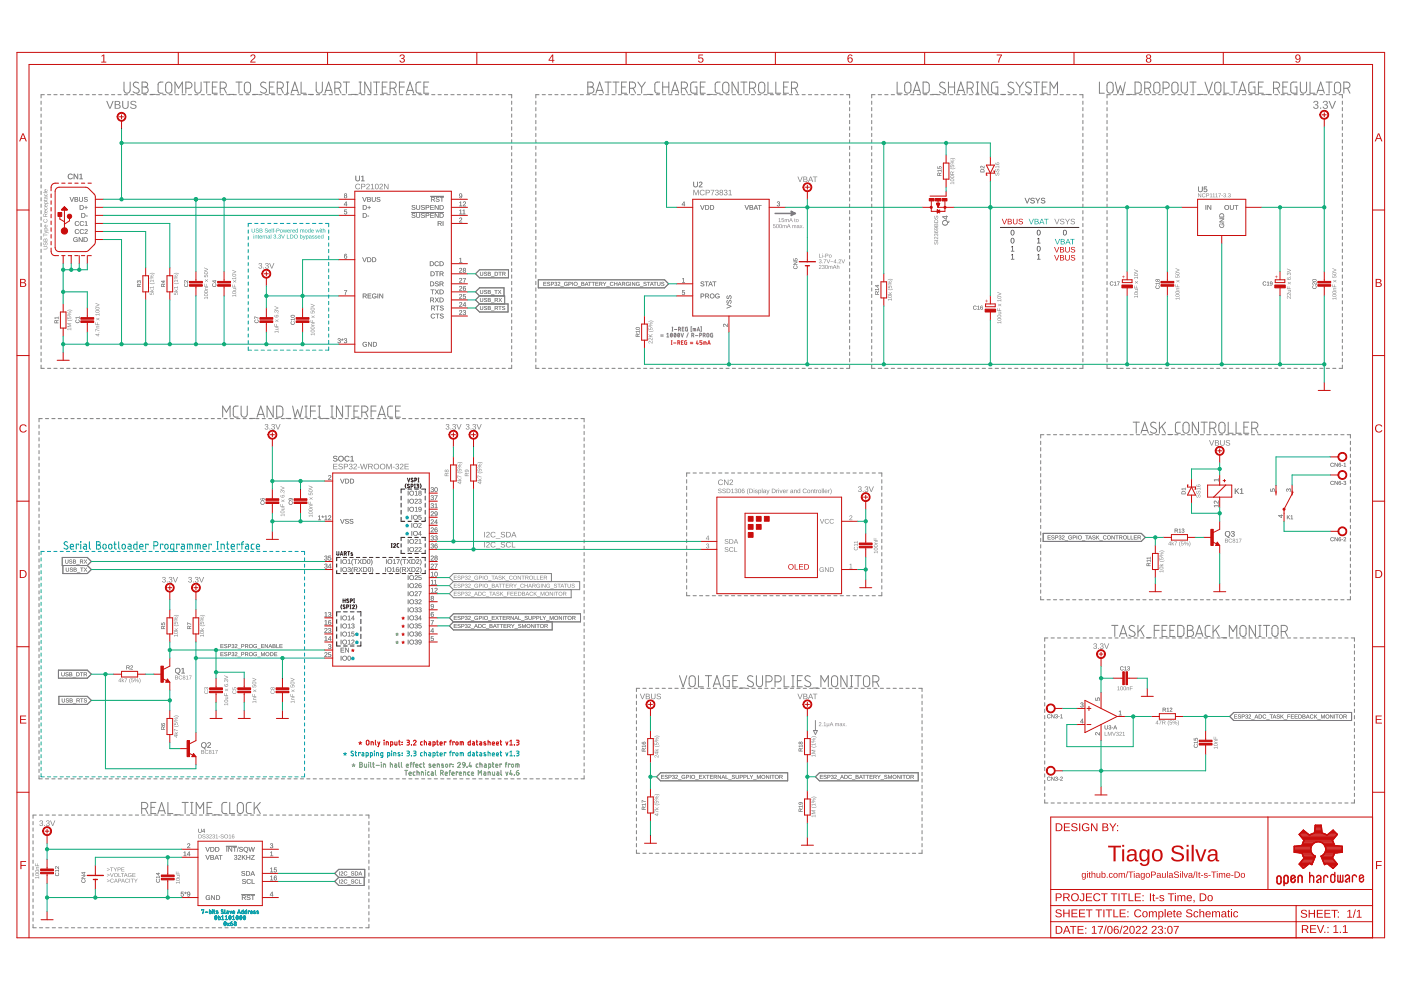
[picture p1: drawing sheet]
<svg xmlns="http://www.w3.org/2000/svg" width="420mm" height="297mm" viewBox="0 0 420 297" stroke-linecap="round" stroke-linejoin="round" font-family="sans-serif">
<g fill="none" stroke="#808080" stroke-width=".3">
<path d="M205.9 143.8v1M205.9 145.7v1.1M205.9 147.7v1.1M205.9 149.7v1M205.9 151.7v1M205.9 153.7v1M205.9 155.7v1M205.9 157.6v1.1M205.9 159.6v1.1M206.9 141.8h-1v1M207.9 141.8h.9M209.8 141.8h.9"/>
<path d="M211.7 141.8h1M213.6 141.8h1M215.5 141.8h1M217.4 141.8h1M219.4 141.8h.9M221.3 141.8h.9M223.2 141.8h1M225.1 141.8h1M227 141.8h1M229 141.8h.9M230.9 141.8h.9M232.8 141.8h1"/>
<path d="M234.7 141.8h1M236.6 141.8h1M238.5 141.8h1M240.5 141.8h.9M242.4 141.8h1M244.3 141.8h1M246.2 141.8h1M248.1 141.8h1M250.1 141.8h.9M252 141.8h.9M253.9 141.8h.9M255.8 141.8h1"/>
<path d="M257.7 141.8h1M259.7 141.8h.9M261.6 141.8h.9M263.5 141.8h1v1M264.5 143.8v1M264.5 145.7v1.1M264.5 147.7v1.1M264.5 149.7v1M264.5 151.7v1M264.5 153.7v1M264.5 155.7v1M264.5 157.6v1.1"/>
<path d="M264.5 159.6v1.1M205.9 161.6v1.1M205.9 163.6v1.1M205.9 165.6v1M205.9 167.6v1M205.9 169.6v1M205.9 171.6v1M205.9 173.5v1.1M205.9 175.5v1.1M205.9 177.5v1.1h1M207.9 178.6h.9M209.8 178.6h.9"/>
<path d="M211.7 178.6h1M213.6 178.6h1M215.5 178.6h1M217.4 178.6h1M219.4 178.6h.9M221.3 178.6h.9M223.2 178.6h1M225.1 178.6h1M227 178.6h1M229 178.6h.9M230.9 178.6h.9M232.8 178.6h1"/>
<path d="M234.7 178.6h1M236.6 178.6h1M238.5 178.6h1M240.5 178.6h.9M242.4 178.6h1M244.3 178.6h1M246.2 178.6h1M248.1 178.6h1M250.1 178.6h.9M252 178.6h.9M253.9 178.6h.9M255.8 178.6h1"/>
<path d="M257.7 178.6h1M259.7 178.6h.9M261.6 178.6h.9M264.5 161.6v1.1M264.5 163.6v1.1M264.5 165.6v1M264.5 167.6v1M264.5 169.6v1M264.5 171.6v1M264.5 173.5v1.1M264.5 175.5v1.1M264.5 177.5v1.1h-1"/>
</g>
<g fill="#808080">
<path d="M196.3 243.9l.9-.1 .3 .3h-.3l-.1 .5zM196.5 244.1l.6 .4v-.4zM196.3 242.9l1.2 .5-1.1-.4-.1 .6zM196.6 242l.4 .3 .5-.4-.4 .5 .4 .3h-1.2l.7-.2zM196.3 240.9a1.19 1.19 0 0 0 1.5 0 .92 .92 0 0 1-1.5 0zM196.3 240.1l.1 .5 .4 .1a.4 .4 0 0 1 .2-.6 .4 .4 0 0 1 .5 .2 .4 .4 0 0 1-.3 .5l.2-.4a.31 .31 0 0 0-.5-.1 .31 .31 0 0 0 0 .5h-.6zM196.8 238.9a.35 .35 0 0 1 .7 0 .35 .35 0 0 1-.7 0zM196.3 238.8l1.2 .9zM196.3 239.7a.35 .35 0 0 1 .7 0 .35 .35 0 0 1-.7 0zM196.9 238.7l.1 .2 .4-.1zM196.4 239.6l.2 .2 .4-.2zM196.3 238.3a1.02 1.02 0 0 1 1.5 .2 1.19 1.19 0 0 0-1.5 0z"/>
<path d="M196.4 226.4h.4l.6 .5 .1-.6-.1 .8a.63 .63 0 0 0-1-.4l.2 .4-.3-.2zM196.3 225.5l.9-.2 .3 .4h-.3l-.1 .5zM196.5 225.7l.6 .4v-.4zM196.6 224.5l.4 .3 .5-.4-.4 .5 .4 .3h-1.2l.7-.2zM196.3 223.4a1.19 1.19 0 0 0 1.5 0 .92 .92 0 0 1-1.5 0zM196.3 222.6l.1 .5 .4 .1a.4 .4 0 0 1 .2-.6 .4 .4 0 0 1 .5 .2 .4 .4 0 0 1-.3 .5l.2-.3a.31 .31 0 0 0-.5-.2 .31 .31 0 0 0 0 .5h-.6zM196.8 221.4a.35 .35 0 0 1 .7 0 .35 .35 0 0 1-.7 0zM196.3 221.3l1.2 .9zM196.3 222.2a.35 .35 0 0 1 .7 0 .35 .35 0 0 1-.7 0zM196.9 221.2l.1 .2 .4-.1zM196.4 222.1l.2 .2 .4-.1zM196.3 220.8a1.02 1.02 0 0 1 1.5 .2 1.19 1.19 0 0 0-1.5 0z"/>
<path d="M10.6 262.9h1l.1-.3v.8l-.1-.3h-.9v.2zM10.7 261.8a.51 .51 0 0 1 .7-.1 .51 .51 0 0 1 .1 .8 .52 .52 0 0 1-.7-.1 .52 .52 0 0 1-.1-.6zM10.7 262a.46 .46 0 0 0 .4 .3 .46 .46 0 0 0 .5-.3zM10.7 260.8a.51 .51 0 0 1 .7 0 .51 .51 0 0 1 .1 .7 .52 .52 0 0 1-.7 0 .52 .52 0 0 1-.1-.7zM10.7 261a.46 .46 0 0 0 .4 .4 .46 .46 0 0 0 .5-.4zM10.9 259.9l.8-.1-.8 .4 .8 .4h-.9zM10.6 258.8l.1 .6h.4l.2-.6v.6l.4 .2h-1.1z"/>
<path d="M59.5 250.1h.4a.58 .58 0 0 1 .6 .6 .58 .58 0 0 1-.6 .6h-.4zM59.7 250.2v1a.5 .5 0 0 0 .7-.5 .5 .5 0 0 0-.7-.5zM60.8 250.2l.5-.1 .3 .3-.6-.2a.42 .42 0 0 0 .1 .5 .42 .42 0 0 0 .5 .1v.1a.48 .48 0 0 1-.3 .5 .48 .48 0 0 1-.5-.2l-.1-.2 .2 .1a.29 .29 0 0 0 .4 .1 .29 .29 0 0 0 .1-.4l-.6-.2zM61.9 250.2a.34 .34 0 0 1 .6 0 .34 .34 0 0 1-.2 .5 .31 .31 0 0 1 .3 .4 .31 .31 0 0 1-.4 .2l-.4-.3 .6 .1v-.2l-.3-.3 .3-.3-.6 .1zM62.9 250.2a.43 .43 0 0 1 .6 .3 .43 .43 0 0 1-.4 .5l-.2 .2 .6 .1-.8-.1a.63 .63 0 0 0 .4-1l-.3 .2zM63.8 250.2a.34 .34 0 0 1 .6 0 .34 .34 0 0 1-.2 .5 .31 .31 0 0 1 .3 .4 .31 .31 0 0 1-.4 .2l-.4-.3 .6 .1v-.2l-.4-.3 .4-.3-.6 .1zM64.7 250.3l.4-.2v1.1l.3 .1h-.7l.3-.1v-.9zM65.6 250.8l.4 .1zM66.3 250.2l.5-.1 .3 .3-.6-.2a.42 .42 0 0 0 .1 .5 .42 .42 0 0 0 .4 .1l.1 .1a.48 .48 0 0 1-.3 .5 .48 .48 0 0 1-.6-.2l-.1-.2 .3 .1a.29 .29 0 0 0 .4 .1 .29 .29 0 0 0 .1-.4l-.7-.2zM67.2 250.7a.6 .6 0 0 1 1.2 0 .6 .6 0 0 1-1.2 0zM67.4 250.7a.45 .45 0 0 0 .9 0 .45 .45 0 0 0-.9 0zM68.7 250.3l.4-.2v1.1l.3 .1h-.8l.3-.1v-.9zM69.6 250.3l.3-.2 .4 .2h-.5l-.1 .4a.4 .4 0 0 1 .6 .2 .4 .4 0 0 1-.4 .5 .4 .4 0 0 1-.4-.5zM69.7 250.9a.25 .25 0 0 0 .5 0 .25 .25 0 0 0-.5 0z"/>
<path d="M32.1 260.2l.8 .5-.8 .4 .7-.5zM33 260h1l-.4 .1v1.1h-.2v-1.1zM34 260l.6 .6 .5-.6-.5 .7v.5zM35.3 260h.5a.36 .36 0 0 1 .4 .4 .36 .36 0 0 1-.4 .3h-.4l-.1 .5zM35.4 260.1v.5l.6-.1-.1-.3zM36.4 260h.9l-.7 .1v.4h.6l-.6 .1v.5l.7 .1h-.9z"/>
<path d="M32.1 261.9l.8 .5-.8 .3 .7-.4zM33 261.7l.5 1 .6-1-.5 1.2zM34.1 262.3a.6 .6 0 0 1 1.2 0 .6 .6 0 0 1-1.2 0zM34.3 262.3a.45 .45 0 0 0 .9 0 .45 .45 0 0 0-.9 0zM35.6 261.7h.1v1l.6 .2h-.7zM36.3 261.7h.9l-.4 .1v1.1h-.1v-1.1zM37.6 261.7h.2l.5 1.2-.3-.4h-.6l-.3 .4zM37.7 261.8l-.2 .6h.4zM38.5 261.8l.6-.1 .3 .3a.5 .5 0 0 0-.7-.2 .5 .5 0 0 0-.1 .7 .5 .5 0 0 0 .7 .1l-.3-.3h.5v.4a.64 .64 0 0 1-.9 .1 .64 .64 0 0 1-.1-1zM39.7 261.7h.9l-.7 .1v.4h.7l-.7 .1v.4l.7 .2h-.9z"/>
<path d="M32.1 263.6l.8 .5-.8 .3 .7-.4zM33.2 263.5l.6-.1 .3 .3h-.1a.43 .43 0 0 0-.7 0 .43 .43 0 0 0 .1 .6 .43 .43 0 0 0 .6-.1 .54 .54 0 0 1-.8 .2 .54 .54 0 0 1 0-.9zM34.7 263.4h.2l.4 1.2-.3-.4h-.5l-.3 .4zM34.8 263.5l-.3 .6h.5zM35.5 263.4h.5a.36 .36 0 0 1 .4 .3 .36 .36 0 0 1-.4 .4h-.4l-.1 .5zM35.6 263.5v.5l.6-.1-.1-.4zM36.8 263.4h.2l.5 1.2-.3-.4h-.6l-.3 .4zM36.9 263.5l-.2 .6h.4zM37.7 263.5l.6-.1 .3 .3h-.1a.43 .43 0 0 0-.7 0 .43 .43 0 0 0 0 .6 .43 .43 0 0 0 .7-.1 .54 .54 0 0 1-.9 .2 .54 .54 0 0 1 .1-.9zM38.8 263.4h.2v1.2h-.2zM39.2 263.4h.9l-.4 .1v1.1h-.1v-1.1zM40.2 263.4l.5 .5 .6-.5-.5 .7v.5z"/>
<path d="M207.9 56.9h.3l.5 1.4 .5-1.4h.3v1.6h-.2v-1.4l-.5 1.4-.7-1.4v1.4h-.2zM210.1 57.1a.81 .81 0 0 1 1.2 .2l-.2 .1a.6 .6 0 0 0-.9-.1 .6 .6 0 0 0 .1 .9 .6 .6 0 0 0 .9-.2l.1 .1a.84 .84 0 0 1-1.2 .3 .84 .84 0 0 1 0-1.3zM211.6 56.9h.7a.5 .5 0 0 1 .6 .5 .5 .5 0 0 1-.6 .5h-.4v.6h-.3zM211.9 57.1v.6l.7-.1-.1-.5zM213.1 56.9h1.1l-.5 1.6h-.3l.1-.4 .5-1h-.9zM214.6 57a.47 .47 0 0 1 .8 0 .47 .47 0 0 1-.2 .7 .52 .52 0 0 1 .2 .6 .52 .52 0 0 1-.6 .4 .52 .52 0 0 1-.4-.6h.2a.33 .33 0 0 0 .5 .3 .33 .33 0 0 0 .1-.5l-.4-.1v-.2a.32 .32 0 0 0 .5-.1 .32 .32 0 0 0-.3-.5 .32 .32 0 0 0-.3 .3h-.2zM215.9 57a.48 .48 0 0 1 .8-.1 .48 .48 0 0 1-.2 .8 .47 .47 0 0 1 .2 .7 .47 .47 0 0 1-.8 0 .47 .47 0 0 1 .2-.7l-.3-.3zM216 57.3a.3 .3 0 0 0 .6 0 .3 .3 0 0 0-.6 0zM216 58.1a.35 .35 0 0 0 .7 0 .35 .35 0 0 0-.7 0zM217.3 57a.47 .47 0 0 1 .7 0 .47 .47 0 0 1-.2 .7 .52 .52 0 0 1 .3 .6 .52 .52 0 0 1-.6 .4 .52 .52 0 0 1-.4-.6h.2a.33 .33 0 0 0 .4 .3 .33 .33 0 0 0 .2-.5l-.4-.1v-.2a.32 .32 0 0 0 .4-.1 .32 .32 0 0 0-.2-.5 .32 .32 0 0 0-.4 .3h-.2zM218.5 57.2l.6-.3v1.5h.4v.1h-1v-.1h.4v-1.3l-.4 .3z"/>
<path d="M194.6 102.3h.3l.6 .5 .2-.6-.1 .8a.63 .63 0 0 0-1-.4l.2 .4-.3-.3zM194.6 101.4l.3-.1 .6 .6 .2-.6-.1 .7a.63 .63 0 0 0-1-.4l.2 .4-.3-.2zM194.5 100.1l.5 .5 .7-.5-.6 .6 .6 .3h-1.2v-.1h.6zM194.4 99a1.19 1.19 0 0 0 1.6 0 .92 .92 0 0 1-1.6 0zM194.5 98.2l.1 .5 .4 .1a.4 .4 0 0 1 .2-.6 .4 .4 0 0 1 .5 .2 .4 .4 0 0 1-.3 .5l.2-.3a.31 .31 0 0 0-.5-.2 .31 .31 0 0 0 0 .5h-.6zM195 97a.35 .35 0 0 1 .7 0 .35 .35 0 0 1-.7 0zM194.5 96.9l1.2 .9zM194.5 97.8a.35 .35 0 0 1 .7 0 .35 .35 0 0 1-.7 0zM195.1 96.8l.1 .2 .4-.1zM194.6 97.7l.1 .2 .4-.2zM194.4 96.4a1.02 1.02 0 0 1 1.6 .2 1.19 1.19 0 0 0-1.6 0z"/>
<path d="M243.4 226.4h1l.1-.3v.8l-.1-.3h-.9l.1 .2zM243.4 224.8h1.1l-1 .1 1 .4-1 .5 1 .1h-1.1v-.2l1-.4-1-.3zM243.3 223.6a1.19 1.19 0 0 0 1.6 0 .92 .92 0 0 1-1.6 0zM243.4 223h1l.1-.3v.8l-.1-.3h-.9l.1 .2zM243.9 221.5a.33 .33 0 0 1 .6 0 .33 .33 0 0 1-.6 0zM243.4 221.5l1.1 .9zM243.4 222.4a.34 .34 0 0 1 .6 0 .34 .34 0 0 1-.6 0zM243.9 221.4l.1 .2 .5-.1zM243.5 222.3l.1 .2 .4-.2zM243.3 221a1.02 1.02 0 0 1 1.6 .1 1.19 1.19 0 0 0-1.6 0z"/>
<path d="M243.4 244.5h1l.1-.3v.8l-.1-.3h-.9l.1 .2zM243.4 242.9h1.1l-1 .1 1 .4-1 .5 1 .1h-1.1v-.2l1-.4-1-.3zM243.3 241.7a1.19 1.19 0 0 0 1.6 0 .92 .92 0 0 1-1.6 0zM243.4 241.1h1l.1-.3v.8l-.1-.3h-.9l.1 .2zM243.9 239.6a.33 .33 0 0 1 .6 0 .33 .33 0 0 1-.6 0zM243.4 239.6l1.1 .8zM243.4 240.5a.34 .34 0 0 1 .6 0 .34 .34 0 0 1-.6 0zM243.9 239.5l.1 .2 .5-.1zM243.5 240.4l.1 .2 .4-.2zM243.3 239.1a1.02 1.02 0 0 1 1.6 .1 1.19 1.19 0 0 0-1.6 0z"/>
<path d="M280.3 72.4l.1 .1-.1 .5a.42 .42 0 0 0 .4-.1 .42 .42 0 0 0 .1-.5h.1a.48 .48 0 0 1 .5 .3 .48 .48 0 0 1-.2 .6h-.1l.1-.2a.29 .29 0 0 0 .1-.4 .29 .29 0 0 0-.4-.1 .4 .4 0 0 1-.2 .6 .4 .4 0 0 1-.5-.4zM280.2 72h1.1v.1h-1.1zM280.2 71.1l.4-.1 .6 .6 .1-.6-.1 .7a.63 .63 0 0 0-.9-.4l.2 .4-.3-.2zM280.2 70.1h.4l.1 .2a.31 .31 0 0 1 .4-.3 .31 .31 0 0 1 .3 .4l-.4 .4 .2-.6h-.3l-.2 .3-.3-.3 .1 .6-.3-.2zM280.3 69.2v.3l.4 .2a.4 .4 0 0 1 .2-.6 .4 .4 0 0 1 .5 .3 .4 .4 0 0 1-.4 .4 .5 .5 0 0 1-.7 0 .5 .5 0 0 1 0-.6zM280.7 69.5a.25 .25 0 0 0 .5 0 .25 .25 0 0 0-.5 0zM280.3 68.2a.53 .53 0 0 1 .8-.1 .53 .53 0 0 1 0 .8l.1-.5-.4-.1a.39 .39 0 0 1 0 .5 .39 .39 0 0 1-.6 0 .39 .39 0 0 1 .1-.6zM280.3 68.5a.26 .26 0 0 0 .5 0 .26 .26 0 0 0-.5 0zM280.3 67.1l.4 .2 .4-.3 .2 .9h-1.1zM280.3 67.3v.5h.4l-.1-.5zM280.9 67.2l-.1 .6h.4v-.6zM280.3 65.9a.6 .6 0 0 1 .7-.1 .6 .6 0 0 1 .3 .5v.5h-1.1zM280.4 66.1l-.1 .5h.9a.5 .5 0 0 0-.2-.6 .5 .5 0 0 0-.6 .1zM280.3 64.7l.1 .1-.1 .4a.42 .42 0 0 0 .4-.1 .42 .42 0 0 0 .1-.4h.1a.48 .48 0 0 1 .5 .3 .48 .48 0 0 1-.2 .5l-.1 .1 .1-.2a.29 .29 0 0 0 .1-.4 .29 .29 0 0 0-.4-.1 .4 .4 0 0 1-.2 .5 .4 .4 0 0 1-.5-.3z"/>
<path d="M285 54.8h1l.2-.3v.7l-.2-.3h-.9l.1 .3zM285.1 53.6a.51 .51 0 0 1 .8-.1 .51 .51 0 0 1 0 .8 .52 .52 0 0 1-.7 0 .52 .52 0 0 1-.1-.7zM285.1 53.8a.46 .46 0 0 0 .5 .4 .46 .46 0 0 0 .4-.4zM285.1 52.7a.51 .51 0 0 1 .8-.1 .51 .51 0 0 1 0 .7 .52 .52 0 0 1-.7 0 .52 .52 0 0 1-.1-.6zM285.1 52.9a.46 .46 0 0 0 .5 .3 .46 .46 0 0 0 .4-.3zM285.1 51.5l.3-.1 .2 .3 .6-.3-.5 .5v.3h.5v.2h-1.2zM285.2 51.6l-.1 .6h.4v-.6zM284.9 50.3a1.19 1.19 0 0 0 1.6 0 .92 .92 0 0 1-1.6 0zM285 49.5l.1 .5h.4a.4 .4 0 0 1 .2-.6 .4 .4 0 0 1 .5 .3 .4 .4 0 0 1-.3 .5l.1-.4a.31 .31 0 0 0-.4-.2 .31 .31 0 0 0 0 .6l-.6-.1zM285.5 48.2a.33 .33 0 0 1 .6 0 .33 .33 0 0 1-.6 0zM285 48.1l1.2 .9zM285 49a.35 .35 0 0 1 .7 0 .35 .35 0 0 1-.7 0zM285.5 48.1l.2 .2 .4-.2zM285.1 48.9l.1 .2 .4-.1zM284.9 47.7a1.02 1.02 0 0 1 1.6 .1 1.19 1.19 0 0 0-1.6 0z"/>
<path d="M266.3 89.7h1l.2-.3v.7l-.2-.3h-.9l.1 .3zM266.4 88.5a.51 .51 0 0 1 .8 0 .51 .51 0 0 1 0 .7 .52 .52 0 0 1-.7 0 .52 .52 0 0 1-.1-.7zM266.4 88.7a.46 .46 0 0 0 .5 .4 .46 .46 0 0 0 .4-.4zM266.6 87.6l.3 .3 .6-.4-.5 .5 .5 .3h-1.3l.8-.2zM266.2 86.5a1.19 1.19 0 0 0 1.6 0 .92 .92 0 0 1-1.6 0zM266.3 85.7l.1 .5 .4 .1a.4 .4 0 0 1 .2-.6 .4 .4 0 0 1 .5 .2 .4 .4 0 0 1-.3 .5l.1-.4a.31 .31 0 0 0-.4-.1 .31 .31 0 0 0 0 .5h-.6zM266.8 84.4a.33 .33 0 0 1 .6 0 .33 .33 0 0 1-.6 0zM266.3 84.4l1.2 .9zM266.3 85.3a.35 .35 0 0 1 .7 0 .35 .35 0 0 1-.7 0zM266.8 84.3l.2 .2 .4-.1zM266.4 85.2l.1 .2 .4-.2zM266.2 83.9a1.02 1.02 0 0 1 1.6 .1 1.19 1.19 0 0 0-1.6 0z"/>
<path d="M298.6 51.8l.2 .1-.2 .4a.42 .42 0 0 0 .5-.1 .42 .42 0 0 0 0-.4l.1-.1a.48 .48 0 0 1 .5 .3 .48 .48 0 0 1-.2 .6l-.1 .1 .1-.3a.29 .29 0 0 0 .1-.4 .29 .29 0 0 0-.4-.1 .4 .4 0 0 1-.2 .6 .4 .4 0 0 1-.5-.3zM298.6 50.7l.2 .1-.2 .4a.42 .42 0 0 0 .5-.1 .42 .42 0 0 0 0-.4l.1-.1a.48 .48 0 0 1 .5 .3 .48 .48 0 0 1-.2 .6l-.1 .1 .1-.3a.29 .29 0 0 0 .1-.4 .29 .29 0 0 0-.4-.1 .4 .4 0 0 1-.2 .6 .4 .4 0 0 1-.5-.3zM298.5 49.9h1l.2-.3v.8l-.2-.3h-.9l.1 .2zM298.6 48.8v.4l.5 .1a.4 .4 0 0 1 .1-.6 .4 .4 0 0 1 .6 .4 .4 .4 0 0 1-.5 .4 .5 .5 0 0 1-.6-.1 .5 .5 0 0 1-.1-.6zM299 49.1a.25 .25 0 0 0 .5 0 .25 .25 0 0 0-.5 0z"/>
<path d="M299.1 96.5h1l.2-.2v.7l-.2-.3h-.9l.1 .3zM299.2 95.4a.51 .51 0 0 1 .8-.1 .51 .51 0 0 1 0 .8 .52 .52 0 0 1-.7 0 .52 .52 0 0 1-.1-.7zM299.2 95.6a.46 .46 0 0 0 .5 .4 .46 .46 0 0 0 .4-.4zM299.2 94.5a.51 .51 0 0 1 .8-.1 .51 .51 0 0 1 0 .7 .52 .52 0 0 1-.7 0 .52 .52 0 0 1-.1-.6zM299.2 94.6a.46 .46 0 0 0 .5 .4 .46 .46 0 0 0 .4-.4zM299.4 93.5h.9l-.2 .1a.3 .3 0 0 1 .2 .4 .3 .3 0 0 1-.3 .2h-.6l.8-.4zM299.1 92.4l.1 .7h.5l.1-.7v.7l.5 .1h-1.2zM299.4 91l.4 .3 .5-.3-.4 .4 .4 .4-.5-.3-.4 .3 .3-.4zM299.1 90h1l.2-.3v.7l-.2-.3h-.9l.1 .3zM299.2 88.8a.51 .51 0 0 1 .8-.1 .51 .51 0 0 1 0 .8 .52 .52 0 0 1-.7 0 .52 .52 0 0 1-.1-.7zM299.2 89a.46 .46 0 0 0 .5 .4 .46 .46 0 0 0 .4-.4zM299.1 87.5l1.2 .7-1.2 .4 1-.5z"/>
<path d="M239.2 52.9h.2l.5 1.5 .6-1.5h.2l-.6 1.7h-.3zM240.9 52.9l1.1 .2 .1 .4-.3 .2a.45 .45 0 0 1 .4 .5 .45 .45 0 0 1-.6 .4h-.7zM241.1 53.1v.5l.7-.1v-.3zM241.1 53.8v.6l.8-.2-.1-.4zM243 52.9h.2l.7 1.7h-.2l-.2-.5h-.8l-.2 .5h-.2zM243.1 53.1l-.3 .8h.6zM243.8 52.9h1.3v.2h-.6v1.5h-.2v-1.5h-.5z"/>
<path d="M245.7 79.5a.43 .43 0 0 1 .7 .3 .43 .43 0 0 1-.5 .5l-.1 .2 .6 .1-.8-.1a.63 .63 0 0 0 .4-1l-.4 .2zM246.7 79.5a.34 .34 0 0 1 .5 0 .34 .34 0 0 1-.2 .5 .31 .31 0 0 1 .3 .4 .31 .31 0 0 1-.4 .2l-.4-.3 .6 .1v-.2l-.3-.3 .3-.2h-.6zM247.6 79.6a.5 .5 0 0 1 .7 .4 .5 .5 0 0 1-.7 .5zM247.7 79.6a.5 .5 0 0 0-.1 .5 .5 .5 0 0 0 .4 .4 .5 .5 0 0 0 .2-.6 .5 .5 0 0 0-.5-.3zM248.4 79.7l.7 .2a.28 .28 0 0 1 .3-.2 .28 .28 0 0 1 .2 .3v.6l-.3-.8-.3 .8v-.7l-.3-.1-.3 .8zM250.2 79.4h.2l.5 1.2-.3-.3h-.6l-.3 .3zM250.3 79.6l-.2 .5h.4zM251 79.4l.1 .5a.3 .3 0 0 1 .4-.2 .3 .3 0 0 1 .2 .3v.6l-.3-.8-.4 .8z"/>
<path d="M245.6 76.1h.2v1l.6 .1h-.8zM246.6 76l.1 .1zM246.6 76.3l.1 .9zM246.9 76.7l.4 .1zM247.5 76.1h.5a.36 .36 0 0 1 .4 .3 .36 .36 0 0 1-.4 .4h-.3l-.2 .4zM247.7 76.2v.4l.5-.1-.1-.3zM248.5 76.8a.45 .45 0 0 1 .9 0 .45 .45 0 0 1-.9 0zM248.6 76.8a.31 .31 0 0 0 .6 0 .31 .31 0 0 0-.6 0z"/>
<path d="M245.7 77.8a.34 .34 0 0 1 .6 0 .34 .34 0 0 1-.2 .5 .31 .31 0 0 1 .3 .4 .31 .31 0 0 1-.4 .2l-.4-.3 .6 .1v-.2l-.3-.2 .3-.3h-.6zM246.6 78.7l.2 .2zM247 77.7h.8l-.4 1.2-.1-.3 .3-.7zM247.9 77.7l.5 1.1 .6-1.1-.5 1.2zM249.1 78.3l.8 .1zM250.6 77.7h.1v.8h.2l-.2 .4-.1-.3h-.6zM250.6 77.9l-.4 .6h.4zM251.1 78.7l.1 .2zM251.6 77.8a.43 .43 0 0 1 .6 .3 .43 .43 0 0 1-.4 .5l-.2 .2 .6 .1-.7-.1a.63 .63 0 0 0 .4-1l-.4 .2zM252.3 77.7l.6 1.1 .6-1.1-.5 1.2z"/>
<path d="M12 246a.47 .47 0 0 1 .8 0 .47 .47 0 0 1-.3 .7 .52 .52 0 0 1 .3 .7 .52 .52 0 0 1-.6 .3 .52 .52 0 0 1-.4-.6h.2a.33 .33 0 0 0 .5 .3 .33 .33 0 0 0 .1-.5l-.4-.1v-.2a.32 .32 0 0 0 .5-.1 .32 .32 0 0 0-.3-.4 .32 .32 0 0 0-.4 .2h-.2zM13.3 247.3h.2v.3h-.2zM14 246a.47 .47 0 0 1 .7 0 .47 .47 0 0 1-.2 .7 .52 .52 0 0 1 .3 .7 .52 .52 0 0 1-.6 .3 .52 .52 0 0 1-.4-.6h.2a.33 .33 0 0 0 .5 .3 .33 .33 0 0 0 .1-.5l-.4-.1v-.2a.32 .32 0 0 0 .4-.1 .32 .32 0 0 0-.2-.4 .32 .32 0 0 0-.4 .2h-.2zM15 245.9h.3l.5 1.5 .6-1.5h.2l-.7 1.7h-.2z"/>
<path d="M331.3 219.4h.2v1l.5 .1h-.7zM332.2 219.4h.2l.4 1 .4-1h.2v1.1l-.2-1-.3 1-.5-1-.2 1zM333.5 219.4l.6 1 .5-1-.4 1.1zM334.8 219.4a.34 .34 0 0 1 .6 0 .34 .34 0 0 1-.2 .5 .31 .31 0 0 1 .3 .4 .31 .31 0 0 1-.4 .3l-.4-.4 .6 .2v-.3l-.3-.2 .3-.3-.6 .1zM335.8 219.4a.43 .43 0 0 1 .6 .3 .43 .43 0 0 1-.4 .5l-.2 .2 .6 .1-.7-.1a.63 .63 0 0 0 .4-.9l-.4 .2zM336.7 219.6l.4-.2v1l.3 .1h-.7l.2-.1v-.9z"/>
<path d="M347.1 216h.1v.8h.2l-.2 .3-.1-.2h-.5zM347.1 216.2l-.4 .6h.4zM347.5 216h.8l-.4 1.1-.1-.3 .4-.7zM348.5 216h.6a.34 .34 0 0 1 .4 .3 .34 .34 0 0 1-.3 .3l.3 .5-.4-.4h-.4v.4h-.2zM348.7 216.1v.4l.6-.1v-.2zM350.5 215.9h.2a1.19 1.19 0 0 0 0 1.6 1.02 1.02 0 0 1-.2-1.6zM350.8 216h.7l-.6 .1v.4a.4 .4 0 0 1 .6 .2 .4 .4 0 0 1-.3 .5 .4 .4 0 0 1-.5-.3l.4 .1a.31 .31 0 0 0 .2-.4 .31 .31 0 0 0-.5 0zM352.4 216.8a.33 .33 0 0 1 .6 0 .33 .33 0 0 1-.6 0zM352.7 216l-.8 1.1zM351.5 216.3a.35 .35 0 0 1 .7 0 .35 .35 0 0 1-.7 0zM352.7 216.5l.1 .6 .1-.4zM351.9 216.1v.5l.2-.4zM353.1 215.9a.92 .92 0 0 1 0 1.6 1.19 1.19 0 0 0 0-1.6z"/>
<path d="M364 224h1l.2-.2v.7l-.2-.3h-.9l.1 .2zM364.1 222.9a.51 .51 0 0 1 .8-.1 .51 .51 0 0 1 0 .8 .52 .52 0 0 1-.7 0 .52 .52 0 0 1-.1-.7zM364.1 223.1a.46 .46 0 0 0 .5 .4 .46 .46 0 0 0 .4-.4zM364.3 222l.9-.1-.8 .3 .8 .4h-.9zM364 220.8l.1 .7h.5l.1-.7v.7l.5 .1h-1.2z"/>
<path d="M335.1 205.9l.4-.2v1.1l.3 .1h-.7l.3-.1v-.9zM336 205.9a.5 .5 0 0 1 .8 .4 .5 .5 0 0 1-.7 .5zM336.2 205.9a.5 .5 0 0 0-.1 .5 .5 .5 0 0 0 .4 .4 .5 .5 0 0 0 .2-.6 .5 .5 0 0 0-.5-.3zM337 205.9a.5 .5 0 0 1 .7 .4 .5 .5 0 0 1-.7 .5zM337.2 205.9a.5 .5 0 0 0-.2 .5 .5 .5 0 0 0 .4 .4 .5 .5 0 0 0 .2-.6 .5 .5 0 0 0-.4-.3zM337.9 206l.1 .2a.3 .3 0 0 1 .4-.2 .3 .3 0 0 1 .2 .3v.6l-.3-.8-.4 .8zM338.8 205.7h.9l-.7 .2v.4h.7l-.7 .1v.5h-.2z"/>
<path d="M367.4 161.5l.8 .1-.2 .4 .3 .2-.1 .3-.8 .1zM367.5 161.6v.4l.5-.1v-.3zM367.5 162.1v.4l.6-.1-.1-.3zM368.6 161.6l.6-.1 .3 .2-.1 .1a.43 .43 0 0 0-.7 0 .43 .43 0 0 0 0 .6 .43 .43 0 0 0 .7-.1 .54 .54 0 0 1-.9 .2 .54 .54 0 0 1 .1-.9zM369.8 161.5a.34 .34 0 0 1 .5 0 .34 .34 0 0 1-.1 .5 .34 .34 0 0 1 .1 .5 .34 .34 0 0 1-.5 0 .34 .34 0 0 1 .1-.5zM369.8 161.8a.25 .25 0 0 0 .5 0 .25 .25 0 0 0-.5 0zM369.8 162.3a.25 .25 0 0 0 .5 0 .25 .25 0 0 0-.5 0zM370.7 161.7l.4-.2v1l.3 .1h-.7l.2-.1v-.9zM371.6 161.5h.7l-.4 1.1-.1-.3 .4-.7z"/>
<path d="M358.9 148.3l.2 .1-.2 .4a.42 .42 0 0 0 .5-.1 .42 .42 0 0 0 .1-.4v-.1a.48 .48 0 0 1 .6 .3 .48 .48 0 0 1-.2 .6l-.2 .1 .1-.3a.29 .29 0 0 0 .1-.3 .29 .29 0 0 0-.4-.2 .4 .4 0 0 1-.2 .6 .4 .4 0 0 1-.5-.3zM358.9 147.2l.2 .1-.2 .4a.42 .42 0 0 0 .5-.1 .42 .42 0 0 0 .1-.4v-.1a.48 .48 0 0 1 .6 .3 .48 .48 0 0 1-.2 .6l-.2 .1 .1-.3a.29 .29 0 0 0 .1-.4 .29 .29 0 0 0-.4-.1 .4 .4 0 0 1-.2 .6 .4 .4 0 0 1-.5-.3zM358.8 146.4h1.1l.1-.2v.7l-.1-.3h-.9v.2zM358.9 145.3v.4l.5 .1a.4 .4 0 0 1 .1-.6 .4 .4 0 0 1 .6 .4 .4 .4 0 0 1-.5 .4 .5 .5 0 0 1-.6-.1 .5 .5 0 0 1-.1-.6zM359.3 145.6a.25 .25 0 0 0 .5 0 .25 .25 0 0 0-.5 0z"/>
<path d="M347.7 171.1h1.1l.1-.3v.8l-.1-.3h-.9v.2zM347.9 170a.51 .51 0 0 1 .7-.1 .51 .51 0 0 1 0 .7 .52 .52 0 0 1-.6 0 .52 .52 0 0 1-.1-.6zM347.8 170.2a.46 .46 0 0 0 .5 .3 .46 .46 0 0 0 .4-.3zM348 169l.4 .3 .5-.3-.4 .4 .4 .3h-1.2l.7-.2zM347.7 167.9a1.19 1.19 0 0 0 1.5 0 .92 .92 0 0 1-1.5 0zM347.7 167.1l.1 .6h.4a.4 .4 0 0 1 .2-.6 .4 .4 0 0 1 .5 .3 .4 .4 0 0 1-.3 .5l.2-.4a.31 .31 0 0 0-.5-.2 .31 .31 0 0 0 0 .5h-.6zM348.2 165.9a.35 .35 0 0 1 .7 0 .35 .35 0 0 1-.7 0zM347.7 165.8l1.2 .9zM347.7 166.7a.35 .35 0 0 1 .7 0 .35 .35 0 0 1-.7 0zM348.3 165.7l.1 .2 .4-.1zM347.8 166.6l.1 .2 .5-.1zM347.7 165.3a1.02 1.02 0 0 1 1.5 .2 1.19 1.19 0 0 0-1.5 0z"/>
<path d="M350.9 162.3h.2v.8h.1l-.1 .4-.2-.3h-.5zM350.9 162.5l-.4 .6h.4zM351.4 162.2l.1 .8 .6-.4-.4 .4 .4 .5-.5-.4-.2 .4zM352.2 162.3h.8l-.4 1.2-.1-.3 .3-.8zM353.9 162.2h.2a1.19 1.19 0 0 0 0 1.6 1.02 1.02 0 0 1-.2-1.6zM354.2 162.3h.7l-.5 .1-.1 .4a.4 .4 0 0 1 .6 .2 .4 .4 0 0 1-.2 .5 .4 .4 0 0 1-.5-.3l.4 .2a.31 .31 0 0 0 .1-.5 .31 .31 0 0 0-.5 0zM355.8 163.1a.35 .35 0 0 1 .7 0 .35 .35 0 0 1-.7 0zM356.1 162.3l-.8 1.2zM355 162.6a.35 .35 0 0 1 .7 0 .35 .35 0 0 1-.7 0zM356.2 162.8v.6l.2-.4zM355.3 162.4l.1 .5 .1-.4zM356.6 162.2a.92 .92 0 0 1 0 1.6 1.19 1.19 0 0 0 0-1.6z"/>
<path d="M362.6 131.9h.2l.6 1.5 .5-1.5h.3l-.7 1.7h-.2zM364.4 131.9l1.1 .2v.4l-.3 .2a.45 .45 0 0 1 .4 .5 .45 .45 0 0 1-.6 .4h-.6zM364.6 132.1v.5l.7-.1-.1-.3zM364.6 132.8v.6l.8-.2-.2-.4zM365.9 131.9h.3v1.1a.45 .45 0 0 0 .4 .4 .45 .45 0 0 0 .5-.5v-1h.2v1.1a.67 .67 0 0 1-.7 .6 .67 .67 0 0 1-.7-.6zM367.8 132l.7-.1 .4 .4h-.2a.38 .38 0 0 0-.5-.3 .38 .38 0 0 0-.2 .5 .69 .69 0 0 1 .7 .2 .69 .69 0 0 1 .1 .8h-.9l-.3-.3 .2-.1a.44 .44 0 0 0 .5 .4 .44 .44 0 0 0 .3-.5l-.9-.4z"/>
<path d="M52.8 264.4h1l.1-.2v.7l-.1-.3h-.9l.1 .3zM52.9 263.3a.51 .51 0 0 1 .7-.1 .51 .51 0 0 1 .1 .8 .52 .52 0 0 1-.7 0 .52 .52 0 0 1-.1-.7zM52.9 263.5a.46 .46 0 0 0 .4 .4 .46 .46 0 0 0 .5-.4zM53 262.3h.9l-.1 .2a.3 .3 0 0 1 .1 .3 .3 .3 0 0 1-.3 .2h-.6l.8-.3zM52.8 261.2l.1 .7h.4l.2-.6v.6l.4 .2h-1.1z"/>
<path d="M239.2 207.9h.2l.5 1.5 .6-1.5h.2l-.6 1.7h-.3zM240.9 207.9l1.1 .2 .1 .4-.3 .2a.45 .45 0 0 1 .4 .5 .45 .45 0 0 1-.6 .4h-.7zM241.1 208.1v.5l.7-.1v-.3zM241.1 208.8v.6l.8-.2-.1-.4zM243 207.9h.2l.7 1.7h-.2l-.2-.5h-.8l-.2 .5h-.2zM243.1 208.1l-.3 .8h.6zM243.8 207.9h1.3v.2h-.6v1.5h-.2v-1.5h-.5z"/>
<path d="M191.9 207.9h.2l.6 1.5 .5-1.5h.3l-.7 1.7h-.2zM193.7 207.9l1.1 .2v.4l-.3 .2a.45 .45 0 0 1 .4 .5 .45 .45 0 0 1-.6 .4h-.6zM193.9 208.1v.5l.7-.1-.1-.3zM193.9 208.8v.6l.8-.2-.2-.4zM195.2 207.9h.3v1.1a.45 .45 0 0 0 .4 .4 .45 .45 0 0 0 .5-.5v-1h.2v1a.67 .67 0 0 1-.7 .7 .67 .67 0 0 1-.7-.6zM197.1 208l.7-.1 .4 .4h-.2a.38 .38 0 0 0-.5-.3 .38 .38 0 0 0-.2 .5 .69 .69 0 0 1 .7 .2 .69 .69 0 0 1 .1 .8h-.9l-.3-.3 .2-.1a.44 .44 0 0 0 .5 .4 .44 .44 0 0 0 .3-.6l-.9-.3z"/>
<path d="M328.1 192.9a.47 .47 0 0 1 .7 0 .47 .47 0 0 1-.2 .8 .52 .52 0 0 1 .3 .6 .52 .52 0 0 1-.6 .3 .52 .52 0 0 1-.4-.5l.2-.1a.33 .33 0 0 0 .4 .3 .33 .33 0 0 0 .2-.5l-.4-.1v-.1a.32 .32 0 0 0 .4-.2 .32 .32 0 0 0-.2-.4 .32 .32 0 0 0-.4 .3h-.2zM329.3 194.2h.2v.3h-.2zM330 192.9a.47 .47 0 0 1 .8 0 .47 .47 0 0 1-.2 .8 .52 .52 0 0 1 .3 .6 .52 .52 0 0 1-.6 .3 .52 .52 0 0 1-.4-.5l.2-.1a.33 .33 0 0 0 .4 .3 .33 .33 0 0 0 .2-.5l-.5-.1v-.1a.32 .32 0 0 0 .5-.2 .32 .32 0 0 0-.2-.4 .32 .32 0 0 0-.4 .3h-.2zM331.1 192.9h.2l.6 1.4 .5-1.4h.2l-.6 1.6h-.2z"/>
<path d="M215.5 146.6l.6-.1 .3 .3-.3-.2a.29 .29 0 0 0-.4 0 .29 .29 0 0 0-.1 .3 .49 .49 0 0 1 .6 .2 .49 .49 0 0 1-.1 .7h-.5l-.3-.3h.2a.35 .35 0 0 0 .4 .2 .35 .35 0 0 0 .3-.4l-.8-.3zM216.8 146.6l.5-.1 .4 .3-.3-.2a.29 .29 0 0 0-.4 0 .29 .29 0 0 0-.1 .3 .49 .49 0 0 1 .6 .2 .49 .49 0 0 1-.1 .7h-.5l-.3-.3h.2a.35 .35 0 0 0 .4 .2 .35 .35 0 0 0 .2-.4l-.7-.3zM217.9 146.5h.5a.66 .66 0 0 1 .7 .6 .66 .66 0 0 1-.7 .7h-.5zM218.1 146.6v1.1a.56 .56 0 0 0 .8-.6 .56 .56 0 0 0-.8-.5zM219.3 146.7l.5-.2v1.2l.3 .1h-.8l.3-.1v-1.1l-.3 .3zM220.4 146.6a.38 .38 0 0 1 .7-.1 .38 .38 0 0 1-.2 .6 .35 .35 0 0 1 .3 .4 .35 .35 0 0 1-.5 .3l-.4-.2 .1-.2a.27 .27 0 0 0 .4 .3 .27 .27 0 0 0 .1-.4l-.3-.2a.26 .26 0 0 0 .4-.2 .26 .26 0 0 0-.2-.3 .26 .26 0 0 0-.3 .2h-.2zM221.4 146.6a.56 .56 0 0 1 .8 .5 .56 .56 0 0 1-.7 .5zM221.7 146.6a.57 .57 0 0 0-.2 .6 .57 .57 0 0 0 .4 .4 .57 .57 0 0 0 .2-.5 .57 .57 0 0 0-.4-.5zM222.5 146.7l.4-.2 .4 .2-.5-.1-.2 .5a.45 .45 0 0 1 .7 .2 .45 .45 0 0 1-.4 .6 .45 .45 0 0 1-.5-.5zM222.6 147.4a.28 .28 0 0 0 .5 0 .28 .28 0 0 0-.5 0zM224.4 146.4h.1l-.3 1.1 .3 .7-.5-.7zM224.7 146.5h.4a.66 .66 0 0 1 .7 .6 .66 .66 0 0 1-.6 .7h-.5zM224.9 146.6v1.1a.56 .56 0 0 0 .8-.6 .56 .56 0 0 0-.8-.5zM226 146.4l.2 .2zM226 146.8h.2v1h-.2zM226.5 146.8h.5l.2 .2h-.6a.52 .52 0 0 1 .5 .7h-.7l.7-.2-.6-.3zM227.4 146.8l.2 .2a.36 .36 0 0 1 .4-.2 .36 .36 0 0 1 .3 .3l-.2 .7-.5-.2v.6h-.2zM227.7 146.9v.1a.36 .36 0 0 0-.1 .5 .36 .36 0 0 0 .4 .1v-.6zM228.5 146.4h.2v1.4h-.2zM229 146.9h.6l.2 .9-.3-.2a.33 .33 0 0 1-.5 .2 .33 .33 0 0 1 .1-.6h.4v-.2h-.6zM229.1 147.5a.24 .24 0 0 0 .4 0 .24 .24 0 0 0-.4 0zM229.8 146.8h.2l.3 .8 .3-.8h.2l-.7 1.4-.2-.1 .3-.3zM231.5 146.5h.4a.66 .66 0 0 1 .7 .6 .66 .66 0 0 1-.6 .7h-.5zM231.7 146.6v1.1a.56 .56 0 0 0 .7-.6 .56 .56 0 0 0-.7-.5zM232.8 146.8l.2 .2 .3-.2-.3 .3v.7h-.2zM233.5 146.4l.1 .2zM233.5 146.8h.1v1h-.1zM233.8 146.8h.1l.3 .9 .3-.9h.2l-.4 1h-.2zM234.9 146.9l.6-.1 .2 .5h-.7a.4 .4 0 0 0 .2 .4 .4 .4 0 0 0 .5-.1 .51 .51 0 0 1-.8 .1 .51 .51 0 0 1 0-.8zM235 147v.2h.5l-.2-.3zM235.9 146.8l.2 .2 .3-.2-.3 .3v.7h-.2zM237.1 146.9h.6l.3 .9-.3-.2a.33 .33 0 0 1-.6 .2 .33 .33 0 0 1 .1-.6h.5v-.2h-.6zM237.2 147.5a.25 .25 0 0 0 .5 0 .25 .25 0 0 0-.5 0zM238.1 146.8l.2 .2a.34 .34 0 0 1 .4-.2 .34 .34 0 0 1 .2 .3v.7h-.1l-.1-.8-.2-.1-.2 .2v.7h-.2zM239.3 146.8l.5 .1v-.5h.2v1.4l-.2-.2a.36 .36 0 0 1-.4 .2 .36 .36 0 0 1-.3-.3zM239.4 147v.7a.35 .35 0 0 0 .4-.4 .35 .35 0 0 0-.4-.3zM240.9 146.6l.7-.1 .3 .3h-.1a.49 .49 0 0 0-.8 0 .49 .49 0 0 0 .1 .7 .49 .49 0 0 0 .7-.1l.1 .1a.67 .67 0 0 1-1 .2 .67 .67 0 0 1 0-1.1zM242 147.3a.51 .51 0 0 1 1 0 .51 .51 0 0 1-1 0zM242.3 147a.37 .37 0 0 0-.1 .5 .37 .37 0 0 0 .5 .1l.1-.6zM243.2 146.8l.2 .2a.34 .34 0 0 1 .4-.2 .34 .34 0 0 1 .2 .3v.7h-.2v-.8l-.2-.1-.2 .2v.7h-.2zM244.3 146.6l.3 .2-.2 .1v.6l.2 .3-.3-.2-.1-.8zM244.8 146.8l.2 .2 .3-.2-.3 .3v.7h-.2zM245.3 147.3a.51 .51 0 0 1 1 0 .51 .51 0 0 1-1 0zM245.6 147a.37 .37 0 0 0-.1 .5 .37 .37 0 0 0 .5 .1v-.6zM246.5 146.4h.1v1.4h-.1zM246.9 146.4h.2v1.4h-.2zM247.4 146.9l.6-.1 .2 .5h-.7a.4 .4 0 0 0 .2 .4 .4 .4 0 0 0 .4-.1 .51 .51 0 0 1-.7 .1 .51 .51 0 0 1 0-.8zM247.5 147v.2h.5l-.2-.3zM248.4 146.8l.2 .2 .3-.2-.3 .3v.7h-.2zM248.9 146.4l.5 .7-.3 1.1h-.2l.3-1.1z"/>
<path d="M79.6 127.2a.47 .47 0 0 1 .7 0 .47 .47 0 0 1-.2 .7 .52 .52 0 0 1 .3 .7 .52 .52 0 0 1-.6 .3 .52 .52 0 0 1-.4-.6h.2a.33 .33 0 0 0 .4 .3 .33 .33 0 0 0 .2-.5l-.4-.1v-.2a.32 .32 0 0 0 .4-.1 .32 .32 0 0 0-.2-.5 .32 .32 0 0 0-.4 .3h-.2zM80.8 128.5h.2v.2h-.2zM81.5 127.2a.47 .47 0 0 1 .8 0 .47 .47 0 0 1-.2 .7 .52 .52 0 0 1 .3 .7 .52 .52 0 0 1-.7 .3 .52 .52 0 0 1-.4-.6h.3a.33 .33 0 0 0 .4 .3 .33 .33 0 0 0 .1-.5l-.4-.1v-.2a.32 .32 0 0 0 .5-.1 .32 .32 0 0 0-.2-.5 .32 .32 0 0 0-.4 .3h-.2zM82.6 127.1h.2l.6 1.4 .5-1.4h.2l-.6 1.6h-.3z"/>
<path d="M92.6 154.5h1l.1-.2v.7l-.1-.3h-.9l.1 .3zM92.7 153.4a.51 .51 0 0 1 .8-.1 .51 .51 0 0 1 0 .8 .52 .52 0 0 1-.7 0 .52 .52 0 0 1-.1-.7zM92.7 153.6a.46 .46 0 0 0 .5 .4 .46 .46 0 0 0 .4-.4zM92.7 152.5a.51 .51 0 0 1 .8-.1 .51 .51 0 0 1 0 .7 .52 .52 0 0 1-.7 0 .52 .52 0 0 1-.1-.6zM92.7 152.6a.46 .46 0 0 0 .5 .4 .46 .46 0 0 0 .4-.4zM92.9 151.5h.8l-.8 .3 .8 .4h-.9zM92.6 150.4l.1 .6h.4l.2-.6v.6l.4 .2h-1.1zM92.8 149l.5 .3 .4-.3-.3 .4 .3 .4-.4-.3-.5 .3 .4-.4zM92.6 147.7l.1 .5 .4 .1a.4 .4 0 0 1 .1-.6 .4 .4 0 0 1 .6 .2 .4 .4 0 0 1-.3 .6l.1-.4a.31 .31 0 0 0-.5-.2 .31 .31 0 0 0 .1 .5h-.6zM92.7 146.8a.51 .51 0 0 1 .8-.1 .51 .51 0 0 1 0 .8 .52 .52 0 0 1-.7 0 .52 .52 0 0 1-.1-.7zM92.7 147a.46 .46 0 0 0 .5 .4 .46 .46 0 0 0 .4-.4zM92.6 145.5l1.1 .7-1.1 .4 1-.5z"/>
<path d="M84.1 154.3h1.1l.1-.3v.7l-.1-.3h-.9v.3zM84.3 153.1a.51 .51 0 0 1 .7 0 .51 .51 0 0 1 0 .7 .52 .52 0 0 1-.6 0 .52 .52 0 0 1-.1-.7zM84.3 153.3a.46 .46 0 0 0 .4 .4 .46 .46 0 0 0 .5-.4zM84.4 152.2l.9-.1-.2 .2a.3 .3 0 0 1 .2 .3 .3 .3 0 0 1-.3 .3h-.6l.8-.4zM84.1 151.1l.2 .6h.4l.1-.6v.6l.5 .2h-1.2zM84.4 149.7l.4 .3 .5-.3-.4 .4 .4 .4-.5-.3-.4 .3 .3-.4zM84.2 148.4l.1 .4 .4 .2a.4 .4 0 0 1 .2-.6 .4 .4 0 0 1 .5 .3 .4 .4 0 0 1-.5 .4 .5 .5 0 0 1-.6-.1 .5 .5 0 0 1-.1-.6zM84.7 148.7a.25 .25 0 0 0 .5 0 .25 .25 0 0 0-.5 0zM85.1 148l.2 .1zM84.2 147.1l.3-.1 .2 .2a.31 .31 0 0 1 .4-.3 .31 .31 0 0 1 .2 .4l-.3 .4 .1-.5-.2-.1-.3 .4-.2-.4v.6l-.3-.2zM84.1 145.7l1.2 .7-1.2 .5 1.1-.6z"/>
<path d="M99.9 139h1.3v.2h-1v.5h.9v.2h-.9v.6h1v.2h-1.3zM101.7 139.1a.76 .76 0 0 1 1.1 .3h-.2a.38 .38 0 0 0-.5-.3 .38 .38 0 0 0-.3 .5 .69 .69 0 0 1 .7 .2 .69 .69 0 0 1 .1 .8h-.8l-.4-.3 .3-.1a.44 .44 0 0 0 .5 .4 .44 .44 0 0 0 .3-.6l-.9-.3zM103.1 139h.7a.51 .51 0 0 1 .6 .5 .51 .51 0 0 1-.6 .5h-.5v.7h-.2zM103.3 139.2v.6l.8-.1-.1-.5zM104.8 139.1a.48 .48 0 0 1 .8 0 .48 .48 0 0 1-.2 .7 .53 .53 0 0 1 .2 .7 .53 .53 0 0 1-.6 .3 .53 .53 0 0 1-.4-.6h.2a.33 .33 0 0 0 .5 .3 .33 .33 0 0 0 .1-.5l-.4-.1v-.2a.32 .32 0 0 0 .5-.1 .32 .32 0 0 0-.3-.5 .32 .32 0 0 0-.3 .3h-.3zM106.1 139.1a.56 .56 0 0 1 .9 .3 .56 .56 0 0 1-.5 .7l-.3 .4h.9v.2h-1.1l.7-.9a.33 .33 0 0 0 0-.6 .33 .33 0 0 0-.5 .2h-.2zM107.3 139.9h.6v.2h-.6zM108 139h.2l.4 1.5 .4-1.5h.2l.4 1.5 .4-1.5h.2l-.5 1.7h-.2l-.4-1.4-.4 1.4h-.2zM110.4 139h.8a.48 .48 0 0 1 .6 .4 .48 .48 0 0 1-.4 .6l.5 .7h-.3l-.4-.7h-.5v.7h-.3zM110.7 139.2v.6h.5a.31 .31 0 0 0 .4-.3 .31 .31 0 0 0-.4-.3zM112 139.8a.85 .85 0 0 1 1.7 0 .85 .85 0 0 1-1.7 0zM112.2 139.8a.65 .65 0 0 0 1.3 0 .65 .65 0 0 0-1.3 0zM113.9 139.8a.85 .85 0 0 1 1.7 0 .85 .85 0 0 1-1.7 0zM114.1 139.8a.64 .64 0 0 0 1.2 0 .64 .64 0 0 0-1.2 0zM115.9 139h.3l.5 1.4 .5-1.4h.3v1.7h-.2v-1.5l-.5 1.5-.7-1.5v1.5h-.2zM117.8 139.9h.6v.2h-.6zM118.8 139.1a.48 .48 0 0 1 .7 0 .48 .48 0 0 1-.2 .7 .53 .53 0 0 1 .3 .7 .53 .53 0 0 1-.6 .3 .53 .53 0 0 1-.4-.6h.2a.33 .33 0 0 0 .4 .3 .33 .33 0 0 0 .2-.5l-.4-.1v-.2a.32 .32 0 0 0 .4-.1 .32 .32 0 0 0-.2-.5 .32 .32 0 0 0-.4 .3h-.2zM120.1 139.1a.56 .56 0 0 1 .9 .3 .56 .56 0 0 1-.5 .7l-.3 .4h.8v.2h-1.1l.7-.9a.33 .33 0 0 0 .1-.6 .33 .33 0 0 0-.6 .2h-.2zM121.3 139h1.3v.2h-1v.5h.9v.2h-.9v.6h1v.2h-1.3z"/>
<path d="M61.2 89.2h1l.2-.3v.8l-.2-.3h-.9l.1 .2zM61.3 88.1a.51 .51 0 0 1 .8-.1 .51 .51 0 0 1 0 .7 .52 .52 0 0 1-.7 0 .52 .52 0 0 1-.1-.6zM61.3 88.3a.46 .46 0 0 0 .5 .3 .46 .46 0 0 0 .4-.3zM61.3 87.1a.51 .51 0 0 1 .8-.1 .51 .51 0 0 1 0 .8 .52 .52 0 0 1-.7 0 .52 .52 0 0 1-.1-.7zM61.3 87.3a.46 .46 0 0 0 .5 .4 .46 .46 0 0 0 .4-.4zM61.5 86.2l.9-.1-.8 .4 .8 .3h-.9zM61.2 85l.1 .7h.5l.1-.6v.6l.5 .2h-1.2zM61.5 83.7l.4 .3 .5-.3-.4 .4 .4 .4-.5-.3-.4 .3 .3-.4zM61.2 82.4l.1 .5h.4a.4 .4 0 0 1 .2-.5 .4 .4 0 0 1 .5 .2 .4 .4 0 0 1-.3 .5l.2-.4a.31 .31 0 0 0-.5-.1 .31 .31 0 0 0 0 .5h-.6zM61.3 81.5a.51 .51 0 0 1 .8-.1 .51 .51 0 0 1 0 .7 .52 .52 0 0 1-.7 0 .52 .52 0 0 1-.1-.6zM61.3 81.7a.46 .46 0 0 0 .5 .3 .46 .46 0 0 0 .4-.3zM61.2 80.2l1.2 .6-1.2 .5 1-.6z"/>
<path d="M44.9 87.7l.1 .5h.4a.4 .4 0 0 1 .2-.6 .4 .4 0 0 1 .5 .3 .4 .4 0 0 1-.3 .5l.2-.4a.31 .31 0 0 0-.5-.2 .31 .31 0 0 0 0 .6l-.6-.1zM45.2 86.7l.4 .4 .5-.4-.4 .4 .4 .3h-1.2l.7-.1zM44.9 86.1h1.1l.1-.3v.7l-.1-.3h-.9v.3zM44.9 84.7a1.19 1.19 0 0 0 1.5 0 .92 .92 0 0 1-1.5 0zM44.9 84.1h1.1l.1-.3v.8l-.1-.3h-.9v.2zM45.4 82.6a.35 .35 0 0 1 .7 0 .35 .35 0 0 1-.7 0zM44.9 82.6l1.2 .8zM44.9 83.5a.35 .35 0 0 1 .7 0 .35 .35 0 0 1-.7 0zM45.5 82.5l.1 .2 .4-.1zM45 83.4l.2 .2 .4-.2zM44.9 82.1a1.02 1.02 0 0 1 1.5 .1 1.19 1.19 0 0 0-1.5 0z"/>
<path d="M20.2 98.5h1l.2-.2v.7l-.2-.3h-.9l.1 .3zM20.2 96.9h1.2l-1.1 .1 1.1 .4-1.1 .5 1.1 .1h-1.2v-.2l1-.3-1-.4zM20.1 95.7a1.19 1.19 0 0 0 1.6 0 .92 .92 0 0 1-1.6 0zM20.2 94.9l.1 .6h.4a.4 .4 0 0 1 .2-.6 .4 .4 0 0 1 .5 .3 .4 .4 0 0 1-.3 .5l.2-.4a.31 .31 0 0 0-.5-.2 .31 .31 0 0 0 0 .5h-.6zM20.7 93.7a.33 .33 0 0 1 .6 0 .33 .33 0 0 1-.6 0zM20.2 93.6l1.2 .9zM20.2 94.5a.35 .35 0 0 1 .7 0 .35 .35 0 0 1-.7 0zM20.7 93.5l.2 .2 .4-.1zM20.3 94.4l.1 .2 .4-.1zM20.1 93.1a1.02 1.02 0 0 1 1.6 .2 1.19 1.19 0 0 0-1.6 0z"/>
<path d="M28.6 100.1l.9-.1 .3 .3h-.3l-.1 .5zM28.8 100.3l.6 .4v-.4zM29.6 99.6l.2 .2zM28.6 98.6l1.2 .6-1-.5-.2 .7zM29 97.8l.8-.1-.8 .3 .8 .4h-.9zM28.6 96.6l.2 .7h.4l.1-.7v.7l.5 .1h-1.2zM28.9 95.3l.4 .3 .5-.4-.4 .4 .4 .5-.5-.4-.4 .3 .4-.4zM28.6 94.2h1.1l.1-.3v.7l-.1-.3h-.9v.3zM28.8 93a.51 .51 0 0 1 .7 0 .51 .51 0 0 1 0 .7 .52 .52 0 0 1-.6 0 .52 .52 0 0 1-.1-.7zM28.8 93.2a.46 .46 0 0 0 .4 .4 .46 .46 0 0 0 .5-.4zM28.8 92.1a.51 .51 0 0 1 .7-.1 .51 .51 0 0 1 0 .8 .52 .52 0 0 1-.6 0 .52 .52 0 0 1-.1-.7zM28.8 92.3a.46 .46 0 0 0 .4 .4 .46 .46 0 0 0 .5-.4zM28.6 90.8l1.2 .6-1.2 .5 1.1-.5z"/>
<path d="M69.7 88.5h1l.1-.3v.8l-.1-.3h-.9v.2zM69.8 87.4a.51 .51 0 0 1 .7-.1 .51 .51 0 0 1 .1 .7 .52 .52 0 0 1-.7 0 .52 .52 0 0 1-.1-.6zM69.8 87.6a.46 .46 0 0 0 .4 .3 .46 .46 0 0 0 .5-.3zM69.9 86.4h.9l-.1 .1a.3 .3 0 0 1 .1 .4 .3 .3 0 0 1-.3 .2h-.6l.8-.3zM69.7 85.3l.1 .7h.4l.1-.7v.7l.5 .1h-1.1zM69.9 83.9l.5 .3 .4-.3-.4 .4 .4 .4-.4-.3-.5 .3 .4-.4zM69.7 83.3h1l.1-.3v.8l-.1-.3h-.9v.2zM69.8 82.2a.51 .51 0 0 1 .7-.1 .51 .51 0 0 1 .1 .8 .52 .52 0 0 1-.7-.1 .52 .52 0 0 1-.1-.6zM69.8 82.4a.46 .46 0 0 0 .4 .3 .46 .46 0 0 0 .5-.3zM69.7 80.9l1.1 .6-1.1 .5 1-.5z"/>
<path d="M48.8 173a.47 .47 0 0 1 .8 0 .47 .47 0 0 1-.3 .7 .52 .52 0 0 1 .3 .7 .52 .52 0 0 1-.6 .3 .52 .52 0 0 1-.4-.5l.2-.1a.33 .33 0 0 0 .5 .3 .33 .33 0 0 0 .1-.5l-.4-.1v-.1a.32 .32 0 0 0 .5-.2 .32 .32 0 0 0-.3-.4 .32 .32 0 0 0-.4 .3h-.2zM50 174.3h.3v.3h-.3zM50.8 173a.47 .47 0 0 1 .7 0 .47 .47 0 0 1-.2 .7 .52 .52 0 0 1 .3 .7 .52 .52 0 0 1-.6 .3 .52 .52 0 0 1-.4-.5l.2-.1a.33 .33 0 0 0 .4 .3 .33 .33 0 0 0 .2-.5l-.4-.1v-.1a.32 .32 0 0 0 .4-.2 .32 .32 0 0 0-.2-.4 .32 .32 0 0 0-.4 .3h-.2zM51.8 172.9h.2l.6 1.5 .5-1.5h.3l-.7 1.7h-.2z"/>
<path d="M56.6 173a.47 .47 0 0 1 .8 0 .47 .47 0 0 1-.2 .7 .52 .52 0 0 1 .3 .7 .52 .52 0 0 1-.7 .3 .52 .52 0 0 1-.4-.5l.3-.1a.33 .33 0 0 0 .4 .3 .33 .33 0 0 0 .1-.5l-.4-.1v-.1a.32 .32 0 0 0 .5-.2 .32 .32 0 0 0-.2-.4 .32 .32 0 0 0-.4 .3h-.2zM57.9 174.3h.2v.3h-.2zM58.6 173a.47 .47 0 0 1 .8 0 .47 .47 0 0 1-.2 .7 .52 .52 0 0 1 .2 .7 .52 .52 0 0 1-.6 .3 .52 .52 0 0 1-.4-.5l.2-.1a.33 .33 0 0 0 .5 .3 .33 .33 0 0 0 .1-.5l-.4-.1v-.1a.32 .32 0 0 0 .5-.2 .32 .32 0 0 0-.3-.4 .32 .32 0 0 0-.3 .3h-.3zM59.7 172.9h.2l.5 1.5 .6-1.5h.2l-.6 1.7h-.3z"/>
<path d="M52.2 190.4h1l.1-.3v.8l-.1-.3h-.9v.2zM52.3 189.3a.51 .51 0 0 1 .7-.1 .51 .51 0 0 1 .1 .7 .52 .52 0 0 1-.7 0 .52 .52 0 0 1-.1-.6zM52.3 189.5a.46 .46 0 0 0 .4 .3 .46 .46 0 0 0 .5-.3zM52.4 188.3l.4 .3 .5-.3-.4 .4 .4 .3h-1.2l.8-.2zM52.1 187.2a1.19 1.19 0 0 0 1.6 0 .92 .92 0 0 1-1.6 0zM52.2 186.4l.1 .6h.4a.4 .4 0 0 1 .1-.6 .4 .4 0 0 1 .6 .3 .4 .4 0 0 1-.3 .5l.1-.4a.31 .31 0 0 0-.5-.2 .31 .31 0 0 0 .1 .5h-.6zM52.7 185.2a.33 .33 0 0 1 .6 0 .33 .33 0 0 1-.6 0zM52.2 185.1l1.1 .9zM52.1 186a.35 .35 0 0 1 .7 0 .35 .35 0 0 1-.7 0zM52.7 185l.1 .2 .4-.1zM52.3 185.9l.1 .2 .4-.1zM52.1 184.6a1.02 1.02 0 0 1 1.6 .2 1.19 1.19 0 0 0-1.6 0z"/>
<path d="M60 190.4h1l.2-.3v.8l-.2-.3h-.9l.1 .2zM60.1 189.3a.51 .51 0 0 1 .8-.1 .51 .51 0 0 1 0 .7 .52 .52 0 0 1-.7 0 .52 .52 0 0 1-.1-.6zM60.1 189.5a.46 .46 0 0 0 .5 .3 .46 .46 0 0 0 .4-.3zM60.3 188.3l.4 .3 .5-.3-.4 .4 .4 .3h-1.3l.8-.2zM59.9 187.2a1.19 1.19 0 0 0 1.6 0 .92 .92 0 0 1-1.6 0zM60 186.4l.1 .6h.4a.4 .4 0 0 1 .2-.6 .4 .4 0 0 1 .5 .3 .4 .4 0 0 1-.3 .5l.2-.4a.31 .31 0 0 0-.5-.2 .31 .31 0 0 0 0 .5h-.6zM60.5 185.2a.35 .35 0 0 1 .7 0 .35 .35 0 0 1-.7 0zM60 185.1l1.2 .9zM60 186a.35 .35 0 0 1 .7 0 .35 .35 0 0 1-.7 0zM60.5 185l.2 .2 .4-.1zM60.1 185.9l.1 .2 .4-.1zM59.9 184.6a1.02 1.02 0 0 1 1.6 .2 1.19 1.19 0 0 0-1.6 0z"/>
<path d="M36 203.3h.2v.8h.2l-.2 .4-.1-.3h-.6zM36.1 203.5l-.5 .6h.5zM36.5 203.3l.2 .7 .5-.4-.3 .4 .4 .5-.5-.4-.3 .4zM37.3 203.3h.8l-.4 1.2-.1-.3 .4-.8zM39.1 203.3h.1a1.19 1.19 0 0 0 0 1.5 1.02 1.02 0 0 1-.1-1.5zM39.4 203.3h.6l-.5 .1v.4a.4 .4 0 0 1 .6 .2 .4 .4 0 0 1-.3 .5 .4 .4 0 0 1-.5-.3l.4 .2a.31 .31 0 0 0 .2-.5 .31 .31 0 0 0-.6 0zM41 204.1a.33 .33 0 0 1 .6 0 .33 .33 0 0 1-.6 0zM41.2 203.3l-.7 1.2zM40.1 203.6a.35 .35 0 0 1 .7 0 .35 .35 0 0 1-.7 0zM41.3 203.9l.1 .5 .1-.4zM40.4 203.4l.1 .6 .1-.4zM41.7 203.3a.92 .92 0 0 1 0 1.5 1.19 1.19 0 0 0 0-1.5z"/>
<path d="M52.2 220.4l.9-.1 .2 .3h-.2l-.2 .5zM52.3 220.6l.6 .4v-.4zM52.4 219.4l.4 .3 .5-.3-.4 .4 .4 .3h-1.2l.8-.2zM52.2 218.5l1.1 .6-1-.5-.1 .7zM52.1 217.4a1.19 1.19 0 0 0 1.6 0 .92 .92 0 0 1-1.6 0zM52.2 216.6l.1 .5h.4a.4 .4 0 0 1 .1-.5 .4 .4 0 0 1 .6 .2 .4 .4 0 0 1-.3 .5l.1-.4a.31 .31 0 0 0-.5-.1 .31 .31 0 0 0 .1 .5l-.6-.1zM52.7 215.3a.33 .33 0 0 1 .6 0 .33 .33 0 0 1-.6 0zM52.2 215.2l1.1 .9zM52.1 216.2a.35 .35 0 0 1 .7 0 .35 .35 0 0 1-.7 0zM52.7 215.2l.1 .2 .4-.1zM52.3 216.1l.1 .2 .4-.2zM52.1 214.8a1.02 1.02 0 0 1 1.6 .1 1.19 1.19 0 0 0-1.6 0z"/>
<path d="M106.7 55.3a.81 .81 0 0 1 1.3 .2h-.2a.6 .6 0 0 0-.9 0 .6 .6 0 0 0 .1 .9 .6 .6 0 0 0 .9-.2l.1 .1a.84 .84 0 0 1-1.2 .3 .84 .84 0 0 1-.1-1.3zM108.3 55.1h.7a.5 .5 0 0 1 .6 .5 .5 .5 0 0 1-.6 .5h-.5v.6h-.2zM108.5 55.3v.6l.8-.1-.1-.5zM110 55.2a.56 .56 0 0 1 .9 .2 .56 .56 0 0 1-.5 .8l-.3 .3h.8v.2h-1.1l.7-.8a.32 .32 0 0 0 .1-.6 .32 .32 0 0 0-.6 .2h-.2zM111.3 55.4l.5-.3v1.4h.4v.2h-1v-.2h.4v-1.2l-.3 .3zM112.7 55.2a.76 .76 0 0 1 .9 .7 .76 .76 0 0 1-.9 .8 1.24 1.24 0 0 1 0-1.5zM112.8 55.3l-.1 .1a.58 .58 0 0 0-.1 .7 .58 .58 0 0 0 .7 .3 .73 .73 0 0 0-.5-1.1zM114 55.2a.56 .56 0 0 1 .8 .2 .56 .56 0 0 1-.5 .8l-.3 .3h.9v.2h-1.1l.7-.8a.32 .32 0 0 0 0-.6 .32 .32 0 0 0-.5 .2h-.2zM115.2 55.1h.2l.9 1.4v-1.4h.2v1.6h-.3l-.8-1.4v1.4h-.2z"/>
<path d="M52.5 202.5l.8 .1-.2 .4 .3 .2-.1 .4h-.8zM52.7 202.6v.4l.5-.1-.1-.2zM52.7 203.1v.4l.5-.1-.1-.3zM53.7 202.6l.6-.1 .3 .3h-.1a.43 .43 0 0 0-.7 0 .43 .43 0 0 0 .1 .6 .43 .43 0 0 0 .6-.1 .54 .54 0 0 1-.8 .2 .54 .54 0 0 1 0-.9zM54.9 202.6a.34 .34 0 0 1 .6-.1 .34 .34 0 0 1-.1 .5 .34 .34 0 0 1 0 .5 .34 .34 0 0 1-.5 0 .34 .34 0 0 1 .1-.5zM55 202.8a.22 .22 0 0 0 .4 0 .22 .22 0 0 0-.4 0zM55 203.3a.24 .24 0 0 0 .4 0 .24 .24 0 0 0-.4 0zM55.8 202.7l.4-.2v1l.3 .1h-.7l.3-.1v-.9zM56.7 202.5h.8l-.4 1.1-.2-.3 .4-.7z"/>
<path d="M60.3 224.8l.8 .1-.1 .5 .2 .1-.1 .4-.8 .1zM60.5 224.9v.4l.5-.1v-.2zM60.5 225.4v.4l.6-.1-.1-.3zM61.6 224.9l.6-.1 .3 .3h-.2a.43 .43 0 0 0-.6 0 .43 .43 0 0 0 0 .6 .43 .43 0 0 0 .7-.1 .54 .54 0 0 1-.9 .2 .54 .54 0 0 1 .1-.9zM62.8 224.9a.34 .34 0 0 1 .5-.1 .34 .34 0 0 1-.1 .6 .34 .34 0 0 1 .1 .5 .34 .34 0 0 1-.5 0 .34 .34 0 0 1 .1-.5zM62.8 225.1a.22 .22 0 0 0 .4 0 .22 .22 0 0 0-.4 0zM62.8 225.7a.25 .25 0 0 0 .5 0 .25 .25 0 0 0-.5 0zM63.7 225l.4-.2v1l.3 .2h-.8l.3-.2v-.9zM64.5 224.8h.8l-.4 1.2-.1-.3 .4-.8z"/>
<path d="M13 73.8h.8a.48 .48 0 0 1 .4 .5 .48 .48 0 0 1-.4 .4h-.8v-.1h.8a.32 .32 0 0 0 .3-.3 .32 .32 0 0 0-.3-.4h-.8zM13.2 72.7l.1 .1-.2 .4a.42 .42 0 0 0 .5-.1 .42 .42 0 0 0 .1-.4l.1-.1a.48 .48 0 0 1 .5 .3 .48 .48 0 0 1-.2 .6l-.2 .1 .1-.3a.29 .29 0 0 0 .1-.4 .29 .29 0 0 0-.3-.1 .4 .4 0 0 1-.3 .6 .4 .4 0 0 1-.5-.3zM13.2 71.6l.4 .2 .4-.3 .2 .9h-1.2zM13.2 71.8v.4h.3v-.4zM13.7 71.7v.5h.4l-.1-.5zM13 70l.2 .4h1v.1h-1l-.2 .4zM13.3 69.2l1.1 .4 .1 .4-.3-.3-.9 .3 .7-.4zM13.4 68.4l.6-.1 .2 .3-.1 .3 .5 .2h-1.3zM13.4 68.8a.3 .3 0 0 0 .6 0 .3 .3 0 0 0-.6 0zM13.3 67.5l.5-.1v.6a.26 .26 0 0 0 .3-.2 .26 .26 0 0 0-.1-.3v-.1a.44 .44 0 0 1 .1 .6 .44 .44 0 0 1-.6 .1 .44 .44 0 0 1-.2-.6zM13.5 67.6l-.1 .3 .3 .1v-.5zM13.2 65.7l.2 .1a.43 .43 0 0 0-.1 .7 .43 .43 0 0 0 .7-.1 .43 .43 0 0 0-.2-.6 .56 .56 0 0 1 .2 .9 .56 .56 0 0 1-.9-.2zM13.1 64.1l.4-.1 .2 .3 .5-.3-.5 .5v.3h.5v.2h-1.2zM13.2 64.2v.6h.4l-.1-.6zM13.3 63.2l.5-.2v.7a.26 .26 0 0 0 .3-.2 .26 .26 0 0 0-.1-.3v-.1a.44 .44 0 0 1 .1 .6 .44 .44 0 0 1-.6 .1 .44 .44 0 0 1-.2-.6zM13.5 63.3l-.1 .2 .3 .2v-.5zM13.4 62.3l.2-.1a.32 .32 0 0 0-.1 .4 .32 .32 0 0 0 .5 0 .32 .32 0 0 0-.1-.4 .42 .42 0 0 1 .2 .5 .42 .42 0 0 1-.6 .2 .42 .42 0 0 1-.1-.6zM13.3 61.4l.5-.2v.7a.26 .26 0 0 0 .3-.2 .26 .26 0 0 0-.1-.3v-.1a.44 .44 0 0 1 .1 .6 .44 .44 0 0 1-.6 .1 .44 .44 0 0 1-.2-.6zM13.5 61.5l-.1 .2 .3 .2v-.5zM13.4 60.4l.6-.1 .2 .3-.1 .3 .5 .2h-1.3zM13.4 60.8a.3 .3 0 0 0 .6 0 .3 .3 0 0 0-.6 0zM13.1 59.9l.2-.1 .9 .1-.8 .3zM13.4 59l.8-.2-.2 .3a.29 .29 0 0 1 .2 .5 .29 .29 0 0 1-.5-.1l-.2-.4-.1 .5zM13.7 59.3a.21 .21 0 0 0 .4 0 .21 .21 0 0 0-.4 0zM13.4 58.1l.2-.1a.32 .32 0 0 0-.1 .5 .32 .32 0 0 0 .5 0 .32 .32 0 0 0-.1-.5 .42 .42 0 0 1 .2 .6 .42 .42 0 0 1-.6 .1 .42 .42 0 0 1-.1-.6zM13 57.7l1.2 .2zM13.3 56.9l.5-.2v.7a.26 .26 0 0 0 .3-.2 .26 .26 0 0 0-.1-.3v-.2a.44 .44 0 0 1 .1 .6 .44 .44 0 0 1-.6 .2 .44 .44 0 0 1-.2-.6zM13.5 56.9l-.1 .3 .3 .2v-.5z"/>
<path d="M52.2 87.7l.1 .5h.4a.4 .4 0 0 1 .1-.6 .4 .4 0 0 1 .6 .3 .4 .4 0 0 1-.3 .5l.1-.4a.31 .31 0 0 0-.5-.2 .31 .31 0 0 0 .1 .6l-.6-.1zM52.4 86.7l.4 .4 .5-.4-.4 .4 .4 .3h-1.2l.8-.1zM52.2 86.1h1l.1-.3v.7l-.1-.3h-.9v.3zM52.1 84.7a1.19 1.19 0 0 0 1.6 0 .92 .92 0 0 1-1.6 0zM52.2 84.1h1l.1-.3v.8l-.1-.3h-.9v.2zM52.7 82.6a.33 .33 0 0 1 .6 0 .33 .33 0 0 1-.6 0zM52.2 82.6l1.1 .8zM52.1 83.5a.35 .35 0 0 1 .7 0 .35 .35 0 0 1-.7 0zM52.7 82.5l.1 .2 .4-.1zM52.3 83.4l.1 .2 .4-.2zM52.1 82.1a1.02 1.02 0 0 1 1.6 .1 1.19 1.19 0 0 0-1.6 0z"/>
<path d="M93.2 100.1h1l.1-.3v.7l-.1-.3h-.9l.1 .3zM93.3 98.9a.51 .51 0 0 1 .8-.1 .51 .51 0 0 1 0 .8 .52 .52 0 0 1-.7 0 .52 .52 0 0 1-.1-.7zM93.3 99.1a.46 .46 0 0 0 .5 .4 .46 .46 0 0 0 .4-.4zM93.3 98a.51 .51 0 0 1 .8-.1 .51 .51 0 0 1 0 .7 .52 .52 0 0 1-.7 0 .52 .52 0 0 1-.1-.6zM93.3 98.2a.46 .46 0 0 0 .5 .3 .46 .46 0 0 0 .4-.3zM93.5 97h.8l-.8 .3 .8 .4h-.9zM93.2 95.9l.1 .7h.4l.2-.7v.7l.4 .1h-1.1zM93.4 94.6l.5 .3 .4-.4-.3 .4 .3 .4-.4-.3-.5 .3 .4-.4zM93.2 93.2l.1 .6h.4a.4 .4 0 0 1 .1-.6 .4 .4 0 0 1 .6 .3 .4 .4 0 0 1-.3 .5l.1-.4a.31 .31 0 0 0-.5-.2 .31 .31 0 0 0 .1 .5h-.6zM93.3 92.3a.51 .51 0 0 1 .8-.1 .51 .51 0 0 1 0 .8 .52 .52 0 0 1-.7 0 .52 .52 0 0 1-.1-.7zM93.3 92.5a.46 .46 0 0 0 .5 .4 .46 .46 0 0 0 .4-.4zM93.2 91l1.1 .7-1.1 .5 1-.6z"/>
<path d="M82.3 99.4h1.1l.1-.3v.7l-.1-.3h-.9v.3zM82.6 98.2h.9l-.2 .1a.3 .3 0 0 1 .2 .4 .3 .3 0 0 1-.3 .2h-.6l.8-.3zM82.3 97.1l.1 .7h.5l.1-.7v.7l.5 .1h-1.2zM82.6 95.7l.4 .3 .5-.3-.4 .4 .4 .4-.5-.3-.4 .3 .3-.4zM82.4 94.5l.1 .3 .4 .2a.4 .4 0 0 1 .1-.6 .4 .4 0 0 1 .6 .3 .4 .4 0 0 1-.5 .4 .5 .5 0 0 1-.6 0 .5 .5 0 0 1-.1-.6zM82.8 94.8a.25 .25 0 0 0 .5 0 .25 .25 0 0 0-.5 0zM83.3 94l.2 .1zM82.4 93.1l.3-.1 .2 .2a.31 .31 0 0 1 .4-.3 .31 .31 0 0 1 .2 .5l-.3 .4 .1-.6-.2-.1-.3 .4-.3-.3 .1 .5-.3-.2zM82.3 91.8l1.2 .6-1.2 .5 1-.6z"/>
<path d="M77.7 78.9a.47 .47 0 0 1 .8 0 .47 .47 0 0 1-.3 .8 .52 .52 0 0 1 .3 .6 .52 .52 0 0 1-.6 .3 .52 .52 0 0 1-.4-.5h.2a.33 .33 0 0 0 .5 .2 .33 .33 0 0 0 .1-.5h-.4v-.2a.32 .32 0 0 0 .5-.2 .32 .32 0 0 0-.3-.4 .32 .32 0 0 0-.4 .3h-.2zM79 80.2h.2v.3h-.2zM79.7 78.9a.47 .47 0 0 1 .7 0 .47 .47 0 0 1-.2 .8 .52 .52 0 0 1 .3 .6 .52 .52 0 0 1-.6 .3 .52 .52 0 0 1-.4-.5h.2a.33 .33 0 0 0 .4 .2 .33 .33 0 0 0 .2-.5h-.4v-.2a.32 .32 0 0 0 .4-.2 .32 .32 0 0 0-.2-.4 .32 .32 0 0 0-.4 .3h-.2zM80.7 78.9h.3l.5 1.4 .5-1.4h.3l-.7 1.6h-.2z"/>
<path d="M394.1 30.4a.68 .68 0 0 1 1.1 0 .68 .68 0 0 1-.3 1 .69 .69 0 0 1 .4 1 .69 .69 0 0 1-1.1 .2l-.4-.6h.3a.48 .48 0 0 0 .7 .4 .48 .48 0 0 0 .2-.8l-.6-.1v-.2a.46 .46 0 0 0 .6-.2 .46 .46 0 0 0-.3-.7 .46 .46 0 0 0-.6 .5l-.3-.1zM395.9 32.2h.3v.4h-.3zM396.9 30.4a.68 .68 0 0 1 1.1 0 .68 .68 0 0 1-.3 1 .69 .69 0 0 1 .5 1 .69 .69 0 0 1-1.1 .2l-.5-.6h.4a.48 .48 0 0 0 .6 .4 .48 .48 0 0 0 .2-.8l-.6-.1v-.2a.46 .46 0 0 0 .7-.2 .46 .46 0 0 0-.4-.7 .46 .46 0 0 0-.5 .5l-.3-.1zM398.4 30.3h.4l.8 2 .7-2h.4l-1 2.3h-.3z"/>
<path d="M359.3 58l.8 1 .1-1v1.1l-.8-1-.1 1zM360.6 58.1l.6-.1 .3 .2-.1 .1a.43 .43 0 0 0-.7-.1 .43 .43 0 0 0 .1 .7 .43 .43 0 0 0 .6-.1 .54 .54 0 0 1-.9 .2 .54 .54 0 0 1 .1-.9zM361.7 58h.5a.36 .36 0 0 1 .4 .3 .36 .36 0 0 1-.4 .4h-.3l-.2 .4zM361.9 58.1v.4l.5-.1v-.3zM362.9 58.2l.4-.2v1l.3 .1h-.7l.2-.1v-.9zM363.7 58.2l.4-.2v1l.3 .1h-.7l.3-.1v-.9zM364.5 58.2l.4-.2v1l.3 .1h-.7l.3-.1v-.9zM365.4 58h.8l-.4 1.1-.2-.3 .4-.7zM366.3 58.6l.4 .1zM367 58a.34 .34 0 0 1 .6 0 .34 .34 0 0 1-.2 .5 .31 .31 0 0 1 .3 .4 .31 .31 0 0 1-.4 .2l-.4-.3 .5 .2 .1-.3-.4-.2 .4-.3h-.6zM367.9 58.9l.2 .2zM368.4 58a.34 .34 0 0 1 .6 0 .34 .34 0 0 1-.2 .5 .31 .31 0 0 1 .3 .4 .31 .31 0 0 1-.4 .2l-.4-.3 .6 .2v-.3l-.3-.2 .3-.3h-.6z"/>
<path d="M386 88.9l.4-.1 .6 .6 .1-.6-.1 .7a.63 .63 0 0 0-.9-.3l.1 .3-.2-.2zM386 87.9h.4l.6 .5 .1-.6-.1 .8a.63 .63 0 0 0-.9-.4l.1 .4-.2-.2zM386.2 86.9h.9l-.1 .2a.3 .3 0 0 1 .1 .3 .3 .3 0 0 1-.3 .2h-.6l.8-.3zM386 85.8l.1 .7h.4l.2-.6v.6l.4 .2h-1.1zM386.2 84.5l.5 .3 .4-.3-.3 .4 .3 .4-.4-.3-.5 .3 .4-.4zM386 83.2l.1 .4 .4 .1a.4 .4 0 0 1 .2-.6 .4 .4 0 0 1 .5 .4 .4 .4 0 0 1-.5 .4 .5 .5 0 0 1-.6-.1 .5 .5 0 0 1-.1-.6zM386.5 83.5a.25 .25 0 0 0 .5 0 .25 .25 0 0 0-.5 0zM386.9 82.7l.2 .2zM386 81.8l.4-.1 .1 .3a.31 .31 0 0 1 .4-.3 .31 .31 0 0 1 .2 .4l-.3 .4 .2-.6h-.3l-.2 .3-.3-.3v.6l-.2-.3zM386 80.5l1.1 .6-1.1 .5 1-.5z"/>
<path d="M340.1 88.8h1.1l.1-.3v.8l-.1-.3h-.9v.2zM340.3 87.7a.51 .51 0 0 1 .7-.1 .51 .51 0 0 1 0 .7 .52 .52 0 0 1-.6 0 .52 .52 0 0 1-.1-.6zM340.2 87.9a.46 .46 0 0 0 .5 .3 .46 .46 0 0 0 .4-.3zM340.4 86.7h.9l-.2 .1a.3 .3 0 0 1 .2 .4 .3 .3 0 0 1-.3 .2h-.6l.8-.3zM340.1 85.6l.1 .7h.5l.1-.7v.7l.5 .1h-1.2zM340.4 84.3l.4 .3 .5-.4-.4 .4 .4 .4-.5-.3-.4 .3 .3-.4zM340.1 83.2h1.1l.1-.3v.7l-.1-.3h-.9v.3zM340.3 82a.51 .51 0 0 1 .7-.1 .51 .51 0 0 1 0 .8 .52 .52 0 0 1-.6 0 .52 .52 0 0 1-.1-.7zM340.2 82.2a.46 .46 0 0 0 .5 .4 .46 .46 0 0 0 .4-.4zM340.1 80.7l1.2 .7-1.2 .5 1-.6z"/>
<path d="M352.5 89.4h1.1l.1-.3v.7l-.1-.3h-.9v.3zM352.7 88.3a.51 .51 0 0 1 .7-.1 .51 .51 0 0 1 .1 .7 .52 .52 0 0 1-.7 0 .52 .52 0 0 1-.1-.6zM352.7 88.4a.46 .46 0 0 0 .4 .4 .46 .46 0 0 0 .5-.4zM352.7 87.3a.51 .51 0 0 1 .7-.1 .51 .51 0 0 1 .1 .8 .52 .52 0 0 1-.7 0 .52 .52 0 0 1-.1-.7zM352.7 87.5a.46 .46 0 0 0 .4 .4 .46 .46 0 0 0 .5-.4zM352.9 86.4l.8-.1-.8 .4 .8 .3h-.9zM352.5 85.2l.2 .7h.4l.1-.6v.6l.5 .2h-1.2zM352.8 83.9l.4 .3 .5-.3-.4 .4 .4 .4-.5-.3-.4 .3 .4-.4zM352.5 82.6l.2 .5h.3a.4 .4 0 0 1 .2-.5 .4 .4 0 0 1 .6 .2 .4 .4 0 0 1-.4 .5l.2-.4a.31 .31 0 0 0-.5-.1 .31 .31 0 0 0 .1 .5l-.7-.1zM352.7 81.7a.51 .51 0 0 1 .7-.1 .51 .51 0 0 1 .1 .7 .52 .52 0 0 1-.7 0 .52 .52 0 0 1-.1-.6zM352.7 81.9a.46 .46 0 0 0 .4 .3 .46 .46 0 0 0 .5-.3zM352.5 80.4l1.2 .6-1.2 .5 1.1-.6z"/>
<path d="M399.6 89.4h1l.2-.3v.7l-.2-.3h-.9l.1 .3zM399.7 88.3a.51 .51 0 0 1 .8-.1 .51 .51 0 0 1 0 .7 .52 .52 0 0 1-.7 0 .52 .52 0 0 1-.1-.6zM399.7 88.4a.46 .46 0 0 0 .5 .4 .46 .46 0 0 0 .4-.4zM399.7 87.3a.51 .51 0 0 1 .8-.1 .51 .51 0 0 1 0 .8 .52 .52 0 0 1-.7 0 .52 .52 0 0 1-.1-.7zM399.7 87.5a.46 .46 0 0 0 .5 .4 .46 .46 0 0 0 .4-.4zM399.9 86.4l.9-.1-.8 .4 .8 .3h-.9zM399.6 85.2l.1 .7h.5l.1-.6v.6l.5 .2h-1.2zM399.9 83.9l.4 .3 .5-.3-.4 .4 .4 .4-.5-.3-.4 .3 .3-.4zM399.6 82.6l.1 .5h.4a.4 .4 0 0 1 .2-.5 .4 .4 0 0 1 .5 .2 .4 .4 0 0 1-.3 .5l.2-.4a.31 .31 0 0 0-.5-.1 .31 .31 0 0 0 0 .5l-.6-.1zM399.7 81.7a.51 .51 0 0 1 .8-.1 .51 .51 0 0 1 0 .7 .52 .52 0 0 1-.7 0 .52 .52 0 0 1-.1-.6zM399.7 81.9a.46 .46 0 0 0 .5 .3 .46 .46 0 0 0 .4-.3zM399.6 80.4l1.2 .6-1.2 .5 1-.6z"/>
<path d="M31.8 30.3h.4l.8 2 .8-2h.3l-1 2.3h-.3zM34.4 30.3a1.52 1.52 0 0 1 1.6 .3v.4l-.4 .4a.64 .64 0 0 1 .6 .7 .64 .64 0 0 1-.9 .5h-.9zM34.7 30.5v.8l1-.3-.1-.4zM34.7 31.5v.8h.8l.3-.2-.2-.6zM36.6 30.3h.4v1.4a.65 .65 0 0 0 .6 .7 .65 .65 0 0 0 .7-.7v-1.4h.3v1.4a.97 .97 0 0 1-1 .9 .97 .97 0 0 1-1-.9zM39.2 30.5a1.07 1.07 0 0 1 1.7 .3h-.3a.52 .52 0 0 0-.7-.5 .52 .52 0 0 0-.3 .8 1 1 0 0 1 1.2 1.2 1.2 1.2 0 0 1-1.8-.3h.3a.63 .63 0 0 0 .7 .4 .63 .63 0 0 0 .5-.7l-.8-.2a.61 .61 0 0 1-.5-1z"/>
<path d="M257.5 145.9a.47 .47 0 0 1 .8 0 .47 .47 0 0 1-.3 .7 .52 .52 0 0 1 .3 .7 .52 .52 0 0 1-.6 .3 .52 .52 0 0 1-.4-.6h.2a.33 .33 0 0 0 .5 .3 .33 .33 0 0 0 .1-.5l-.4-.1v-.2a.32 .32 0 0 0 .5-.1 .32 .32 0 0 0-.3-.5 .32 .32 0 0 0-.4 .3h-.2zM258.7 147.2h.3v.2h-.3zM259.5 145.9a.47 .47 0 0 1 .7 0 .47 .47 0 0 1-.2 .7 .52 .52 0 0 1 .3 .7 .52 .52 0 0 1-.6 .3 .52 .52 0 0 1-.4-.6h.2a.33 .33 0 0 0 .4 .3 .33 .33 0 0 0 .2-.5l-.4-.1v-.2a.32 .32 0 0 0 .4-.1 .32 .32 0 0 0-.2-.5 .32 .32 0 0 0-.4 .3h-.2zM260.5 145.8h.2l.6 1.4 .5-1.4h.3l-.7 1.6h-.2z"/>
<path d="M262.1 165.4h1l.1-.3v.7l-.1-.3h-.9l.1 .3zM262.2 164.2a.51 .51 0 0 1 .7 0 .51 .51 0 0 1 .1 .7 .52 .52 0 0 1-.7 0 .52 .52 0 0 1-.1-.7zM262.2 164.4a.46 .46 0 0 0 .4 .4 .46 .46 0 0 0 .5-.4zM262.2 163.3a.51 .51 0 0 1 .7-.1 .51 .51 0 0 1 .1 .8 .52 .52 0 0 1-.7 0 .52 .52 0 0 1-.1-.7zM262.2 163.5a.46 .46 0 0 0 .4 .4 .46 .46 0 0 0 .5-.4zM262.4 162.4l.8-.1-.8 .3 .8 .4h-.9zM262.1 161.2l.1 .7h.4l.2-.6v.6l.4 .2h-1.1z"/>
<path d="M137.2 144.4l.9-.1 .3 .3h-.3l-.1 .5zM137.4 144.6l.6 .4v-.4zM137.5 143.4l.4 .3 .5-.3-.4 .4 .4 .3h-1.3l.8-.2zM137.2 142.5l1.2 .6-1.1-.4-.1 .6zM137.1 141.4a1.19 1.19 0 0 0 1.6 0 .92 .92 0 0 1-1.6 0zM137.2 140.6l.1 .5h.4a.4 .4 0 0 1 .2-.5 .4 .4 0 0 1 .5 .2 .4 .4 0 0 1-.3 .5l.2-.4a.31 .31 0 0 0-.5-.1 .31 .31 0 0 0 0 .5l-.6-.1zM137.7 139.3a.35 .35 0 0 1 .7 0 .35 .35 0 0 1-.7 0zM137.2 139.2l1.2 .9zM137.2 140.2a.35 .35 0 0 1 .7 0 .35 .35 0 0 1-.7 0zM137.7 139.2l.2 .2 .4-.1zM137.3 140.1l.1 .2 .4-.2zM137.1 138.8a1.02 1.02 0 0 1 1.6 .1 1.19 1.19 0 0 0-1.6 0z"/>
<path d="M143.2 144.4l.9-.1 .3 .3h-.3l-.1 .5zM143.4 144.6l.6 .4v-.4zM143.5 143.4l.4 .3 .5-.3-.4 .4 .4 .3h-1.2l.7-.2zM143.2 142.5l1.2 .6-1-.4-.2 .6zM143.2 141.4a1.19 1.19 0 0 0 1.6 0 .92 .92 0 0 1-1.6 0zM143.2 140.6l.2 .5h.3a.4 .4 0 0 1 .2-.5 .4 .4 0 0 1 .6 .2 .4 .4 0 0 1-.4 .5l.2-.4a.31 .31 0 0 0-.5-.1 .31 .31 0 0 0 .1 .5l-.7-.1zM143.7 139.3a.35 .35 0 0 1 .7 0 .35 .35 0 0 1-.7 0zM143.2 139.2l1.2 .9zM143.2 140.2a.35 .35 0 0 1 .7 0 .35 .35 0 0 1-.7 0zM143.8 139.2l.1 .2 .4-.1zM143.3 140.1l.2 .2 .4-.2zM143.2 138.8a1.02 1.02 0 0 1 1.6 .1 1.19 1.19 0 0 0-1.6 0z"/>
<path d="M133.8 127.2a.47 .47 0 0 1 .8 0 .47 .47 0 0 1-.2 .7 .52 .52 0 0 1 .3 .7 .52 .52 0 0 1-.6 .3 .52 .52 0 0 1-.4-.6h.2a.33 .33 0 0 0 .4 .3 .33 .33 0 0 0 .2-.5l-.5-.1v-.2a.32 .32 0 0 0 .5-.1 .32 .32 0 0 0-.2-.5 .32 .32 0 0 0-.4 .3h-.2zM135.1 128.5h.2v.2h-.2zM135.8 127.2a.47 .47 0 0 1 .8 0 .47 .47 0 0 1-.2 .7 .52 .52 0 0 1 .2 .7 .52 .52 0 0 1-.6 .3 .52 .52 0 0 1-.4-.6h.2a.33 .33 0 0 0 .5 .3 .33 .33 0 0 0 .1-.5l-.4-.1v-.2a.32 .32 0 0 0 .5-.1 .32 .32 0 0 0-.2-.5 .32 .32 0 0 0-.4 .3h-.2zM136.9 127.1h.2l.5 1.4 .6-1.4h.2l-.6 1.6h-.3z"/>
<path d="M139.9 127.2a.47 .47 0 0 1 .7 0 .47 .47 0 0 1-.2 .7 .52 .52 0 0 1 .3 .7 .52 .52 0 0 1-.6 .3 .52 .52 0 0 1-.4-.6h.2a.33 .33 0 0 0 .4 .3 .33 .33 0 0 0 .2-.5l-.4-.1v-.2a.32 .32 0 0 0 .4-.1 .32 .32 0 0 0-.2-.5 .32 .32 0 0 0-.4 .3h-.2zM141.1 128.5h.3v.2h-.3zM141.9 127.2a.47 .47 0 0 1 .7 0 .47 .47 0 0 1-.2 .7 .52 .52 0 0 1 .3 .7 .52 .52 0 0 1-.6 .3 .52 .52 0 0 1-.4-.6h.2a.33 .33 0 0 0 .4 .3 .33 .33 0 0 0 .2-.5l-.4-.1v-.2a.32 .32 0 0 0 .4-.1 .32 .32 0 0 0-.2-.5 .32 .32 0 0 0-.4 .3h-.2zM142.9 127.1h.2l.6 1.4 .5-1.4h.3l-.7 1.6h-.2z"/>
<path d="M75.7 210.3h1l.1-.3v.7l-.1-.3h-.9l.1 .3zM76 209.2l.8-.1-.7 .3 .7 .4h-.8zM75.7 208l.1 .7h.4l.2-.7v.7l.4 .1h-1.1zM76 206.7l.4 .3 .4-.4-.3 .4 .3 .4-.4-.3-.4 .3 .3-.4zM75.7 205.3l.1 .6h.4a.4 .4 0 0 1 .2-.6 .4 .4 0 0 1 .5 .3 .4 .4 0 0 1-.3 .5l.1-.4a.31 .31 0 0 0-.5-.2 .31 .31 0 0 0 .1 .5h-.6zM75.8 204.4a.51 .51 0 0 1 .8 0 .51 .51 0 0 1 0 .7 .52 .52 0 0 1-.7 0 .52 .52 0 0 1-.1-.7zM75.8 204.6a.46 .46 0 0 0 .5 .4 .46 .46 0 0 0 .4-.4zM75.7 203.1l1.1 .7-1.1 .5 1-.6z"/>
<path d="M67.2 211h1.1l.1-.3v.7l-.1-.3h-.9v.3zM67.4 209.8a.51 .51 0 0 1 .7 0 .51 .51 0 0 1 0 .7 .52 .52 0 0 1-.6 0 .52 .52 0 0 1-.1-.7zM67.4 210a.46 .46 0 0 0 .4 .4 .46 .46 0 0 0 .5-.4zM67.5 208.8h.9l-.1 .2a.3 .3 0 0 1 .1 .3 .3 .3 0 0 1-.3 .3h-.6l.8-.4zM67.2 207.8l.2 .6h.4l.1-.6v.6l.5 .2h-1.2zM67.5 206.4l.4 .3 .5-.3-.4 .4 .4 .4-.5-.3-.4 .3 .4-.4zM67.3 205.1l.1 .4 .4 .2a.4 .4 0 0 1 .2-.6 .4 .4 0 0 1 .5 .3 .4 .4 0 0 1-.5 .4 .5 .5 0 0 1-.6-.1 .5 .5 0 0 1-.1-.6zM67.8 205.4a.25 .25 0 0 0 .5 0 .25 .25 0 0 0-.5 0zM68.2 204.7l.2 .1zM67.3 203.8l.3-.1 .2 .2a.31 .31 0 0 1 .4-.3 .31 .31 0 0 1 .2 .4l-.3 .4 .1-.6h-.2l-.3 .4-.2-.4v.6l-.3-.2zM67.2 202.4l1.2 .7-1.2 .4 1.1-.5z"/>
<path d="M87.1 210.3h1.1l.1-.3v.7l-.1-.3h-.9v.3zM87.5 209.2l.8-.1-.8 .3 .8 .4h-.9zM87.1 208l.2 .7h.4l.1-.7v.7l.5 .1h-1.2zM87.4 206.7l.4 .3 .5-.4-.4 .4 .4 .4-.5-.3-.4 .3 .4-.4zM87.1 205.3l.2 .6h.3a.4 .4 0 0 1 .2-.6 .4 .4 0 0 1 .6 .3 .4 .4 0 0 1-.4 .5l.2-.4a.31 .31 0 0 0-.5-.2 .31 .31 0 0 0 .1 .5h-.7zM87.3 204.4a.51 .51 0 0 1 .7 0 .51 .51 0 0 1 .1 .7 .52 .52 0 0 1-.7 0 .52 .52 0 0 1-.1-.7zM87.3 204.6a.46 .46 0 0 0 .4 .4 .46 .46 0 0 0 .5-.4zM87.1 203.1l1.2 .7-1.2 .5 1.1-.6z"/>
</g>
<g fill="none" stroke="#808080" stroke-width=".3">
<path d="M9.9 246.2v1M9.9 248.2v.9M9.9 250.1v1M9.9 252v1M9.9 254v.9M9.9 255.9v1M9.9 257.8v1M9.9 259.7v1M10.9 244.3h-1v1M11.8 244.3h1M13.7 244.3h1M15.7 244.3h.9"/>
<path d="M17.6 244.3h.9M19.5 244.3h1M21.4 244.3h1M23.3 244.3h1M25.3 244.3h.9M27.2 244.3h.9M29.1 244.3h1M31 244.3h1M32.9 244.3h1M34.8 244.3h1M36.8 244.3h.9M38.7 244.3h.9"/>
<path d="M40.6 244.3h1M42.5 242.4a1.59 1.59 0 0 0 1.6-.3 .93 .93 0 0 0 .1-1 .93 .93 0 0 0-.8-.6h-.9v3.4M42.5 244.3h1M43.6 242.4l.7 1.5M44.4 244.3h1M45.3 242h1.1M46.4 244.3h.9M46.8 240.5h-1.5v3.4h1.5M47.3 243.9l1.2-3.4 1.1 3.4M47.6 243h1.7M48.3 244.3h.9M50.2 244.3h1"/>
<path d="M50.4 240.5v3.4h1.4M52.1 244.3h1M52.5 244.2h1.5M54 244.3h1M54.6 240.5h1.9M55.5 240.5v3.4M55.9 244.3h1M57.1 240.5h.8M57.1 243.9h.8M57.5 240.5v3.4M57.9 244.3h.9M58.8 243.9v-3.4l1.2 1.9 1.1-1.9v3.4"/>
<path d="M59.8 244.3h.9M61.7 244.3h1M62.1 242h1.1M63.6 240.5h-1.5v3.4h1.5M63.6 244.3h1M64.3 244.2h1.5M65.5 244.3h1M67.5 244.3h.9M68 240.5l-.9 .1-.6 .7 .2 2.2 .4 .3 .9 .1M68.9 240.5v3.4h1.5M69.4 244.3h1M71.3 244.3h1"/>
<path d="M71.5 240.7a.91 .91 0 0 1 1-.1 .91 .91 0 0 1 .5 .8v1.5a.92 .92 0 0 1-.9 1 .92 .92 0 0 1-.9-1v-1.5zM73.2 244.3h1M75.1 244.3h1M75.4 240.5l-1 .1-.5 .7 .1 2.2 .4 .3 1 .1M76.2 240.5v3.4M77 241.8l1.1 2.1M77 244.3h1M78.1 240.5l-1.9 2.1M79 244.3h.9M80.9 244.3h1M82.8 244.3h1M84.7 244.3h1"/>
<path d="M86.6 244.3h1M88.6 244.3h.9M90.5 244.3h1M92.4 244.3h1M94.3 244.3h1M96.2 244.3h1M98.1 244.3h1M100.1 244.3h.9M102 244.3h1M103.9 244.3h1M105.8 244.3h1M107.8 244.3h.9"/>
<path d="M109.7 244.3h.9v1M110.6 246.2v1M110.6 248.2v.9M110.6 250.1v1M110.6 252v1M110.6 254v.9M110.6 255.9v1M110.6 257.8v1M110.6 259.7v1M9.9 261.7v.9M9.9 263.6v1M9.9 265.5v1"/>
<path d="M9.9 267.5v.9M9.9 269.4v1M9.9 271.3v1M9.9 273.2v1M9.9 275.2v.9M9.9 277.1v1h1M11.8 278.1h1M13.7 278.1h1M15.7 278.1h.9M17.6 278.1h.9M19.5 278.1h1M21.4 278.1h1"/>
<path d="M23.3 278.1h1M25.3 278.1h.9M27.2 278.1h.9M29.1 278.1h1M31 278.1h1M32.9 278.1h1M34.8 278.1h1M36.8 278.1h.9M38.7 278.1h.9M40.6 278.1h1M42.5 278.1h1M44.4 278.1h1"/>
<path d="M46.4 278.1h.9M48.3 278.1h.9M50.2 278.1h1M52.1 278.1h1M54 278.1h1M55.9 278.1h1M57.9 278.1h.9M59.8 278.1h.9M61.7 278.1h1M63.6 278.1h1M65.5 278.1h1M67.5 278.1h.9"/>
<path d="M69.4 278.1h1M71.3 278.1h1M73.2 278.1h1M75.1 278.1h1M77 278.1h1M79 278.1h.9M80.9 278.1h1M82.8 278.1h1M84.7 278.1h1M86.6 278.1h1M88.6 278.1h.9M90.5 278.1h1"/>
<path d="M92.4 278.1h1M94.3 278.1h1M96.2 278.1h1M98.1 278.1h1M100.1 278.1h.9M100.4 261.8l1.2-1.2h7.8v2.4h-7.8zM102 278.1h1M103.9 278.1h1M105.8 278.1h1M107.8 278.1h.9M110.6 261.7v.9M110.6 263.6v1"/>
<path d="M110.6 265.5v1M110.6 267.5v.9M110.6 269.4v1M110.6 271.3v1M110.6 273.2v1M110.6 275.2v.9M110.6 277.1v1h-.9"/>
</g>
<g fill="#808080">
<path d="M101.7 261.2h.2v1.2h-.2zM102.3 261.3a.43 .43 0 0 1 .6 .3 .43 .43 0 0 1-.4 .5l-.2 .2 .6 .1-.8-.1a.63 .63 0 0 0 .4-1l-.3 .2zM103.2 261.4l.6-.2 .3 .3-.1 .1a.43 .43 0 0 0-.7-.1 .43 .43 0 0 0 .1 .7 .43 .43 0 0 0 .6-.2 .54 .54 0 0 1-.8 .2 .54 .54 0 0 1 0-.8zM104.2 262.6l1 .1zM105.4 261.3l.5-.1 .3 .3-.6-.2a.42 .42 0 0 0 .1 .5 .42 .42 0 0 0 .4 .1l.1 .1a.48 .48 0 0 1-.3 .5 .48 .48 0 0 1-.6-.2l-.1-.2 .3 .1a.29 .29 0 0 0 .4 .1 .29 .29 0 0 0 .1-.3l-.7-.3zM106.4 261.2h.4a.58 .58 0 0 1 .6 .6 .58 .58 0 0 1-.5 .6h-.5zM106.6 261.4v.9a.5 .5 0 0 0 .7-.5 .5 .5 0 0 0-.7-.4zM108 261.2h.2l.4 1.2-.3-.3h-.5l-.3 .3zM108.1 261.4l-.2 .5h.4z"/>
<path d="M16.7 261.6l.2 .1a.43 .43 0 0 0-.1 .6 .43 .43 0 0 0 .7 0 .43 .43 0 0 0-.2-.6 .56 .56 0 0 1 .2 .9 .56 .56 0 0 1-.9-.3zM16.5 260.9h1.1l.1-.3v.7l-.1-.3h-.9v.3zM16.6 259.8l.4-.1 .6 .6 .1-.6-.1 .7a.63 .63 0 0 0-1-.4l.2 .4-.3-.2z"/>
<path d="M67.9 253.9h.2v1.4h-.2zM68.5 253.9h.2l.8 1.2-.1-1.2h.2v1.4h-.2l-.8-1.2v1.2h-.1zM69.8 253.9h1.2l-.5 .1v1.3h-.2v-1.3zM71.4 253.8h.2l-.4 1.5h-.2zM71.9 253.9h.6l.3 .3-.3-.2a.31 .31 0 0 0-.4 0 .31 .31 0 0 0-.1 .3v.1a.59 .59 0 0 1 .6 .1 .59 .59 0 0 1 .1 .7l-.7 .1-.3-.4h.2a.37 .37 0 0 0 .4 .3 .37 .37 0 0 0 .3-.5l-.8-.3zM73.2 254a.73 .73 0 0 1 1.2 .2 .73 .73 0 0 1-.5 1.1l.4 .3-.6-.1a.9 .9 0 0 1-.5-1.5zM73.2 254.6a.54 .54 0 0 0 1 0 .54 .54 0 0 0-1 0zM74.5 253.9h.2l.4 1.2 .3-1.2h.2l.3 1.2 .3-1.2h.2l-.4 1.4h-.2l-.3-1.2-.3 1.2h-.3z"/>
</g>
<path d="M67.8 253.7h3.2" fill="none" stroke="#808080" stroke-width=".3"/>
<g fill="#808080">
<path d="M81.1 252.9a.41 .41 0 0 1 .7 0 .41 .41 0 0 1-.2 .6 .37 .37 0 0 1 .3 .4 .37 .37 0 0 1-.4 .3l-.5-.2 .1-.2a.28 .28 0 0 0 .4 .3 .28 .28 0 0 0 .2-.5l-.4-.2a.27 .27 0 0 0 .4-.1 .27 .27 0 0 0-.2-.4 .27 .27 0 0 0-.3 .3h-.2z"/>
<path d="M72.6 268.3h.6a.41 .41 0 0 1 .5 .4 .41 .41 0 0 1-.3 .4l.4 .6h-.3l-.3-.5h-.5v.5h-.1zM72.7 268.5v.5h.5a.26 .26 0 0 0 .3-.2 .26 .26 0 0 0-.3-.3zM74.1 268.4l.7-.1 .3 .3-.3-.1a.31 .31 0 0 0-.4-.1 .31 .31 0 0 0-.2 .4h.1a.59 .59 0 0 1 .6 .2 .59 .59 0 0 1 .1 .7h-.8l-.3-.3h.2a.37 .37 0 0 0 .5 .3 .37 .37 0 0 0 .3-.5l-.8-.3zM75.3 268.3h1.1l-.5 .2v1.2h-.2v-1.2z"/>
</g>
<path d="M72.4 268.2h4.1" fill="none" stroke="#808080" stroke-width=".3"/>
<g fill="#808080">
<path d="M81.1 255.5l.5-.3v1.3l.3 .1h-.9l.4-.1v-1.1l-.3 .2z"/>
<path d="M56.3 252.9a.48 .48 0 0 1 .7 .2 .48 .48 0 0 1-.4 .7l-.3 .3 .8 .1h-1l.7-.8a.27 .27 0 0 0-.1-.4 .27 .27 0 0 0-.4 .2h-.2z"/>
<path d="M81.6 267.3h.2v.9h.2l-.2 .5-.2-.3h-.7zM81.6 267.5l-.5 .7h.5z"/>
<path d="M70.4 256.4a.41 .41 0 0 1 .6-.1 .41 .41 0 0 1-.2 .7 .37 .37 0 0 1 .4 .4 .37 .37 0 0 1-.5 .3l-.5-.2 .2-.2a.28 .28 0 0 0 .4 .3 .28 .28 0 0 0 .1-.5l-.4-.2a.27 .27 0 0 0 .4-.1 .27 .27 0 0 0-.2-.4 .27 .27 0 0 0-.3 .2h-.2zM71.5 256.4a.48 .48 0 0 1 .7 .2 .48 .48 0 0 1-.4 .6l-.3 .3 .8 .2h-.9l.6-.8a.27 .27 0 0 0-.1-.5 .27 .27 0 0 0-.4 .2h-.1zM72.5 256.3h.2v.7l.9-.7-.6 .6 .7 .8h-.2l-.6-.7-.2 .7h-.2zM73.9 256.3h.2v.6h.7v-.6h.2v1.4h-.2v-.7h-.7v.7h-.2zM75.3 256.3h1l-.8 1.2h.9v.2h-1.1l.8-1.3h-.8z"/>
<path d="M61.9 268.5l.7-.1 .4 .3h-.2a.51 .51 0 0 0-.8-.1 .51 .51 0 0 0 .1 .8 .51 .51 0 0 0 .7-.2l-.4-.1h.6v.4a.76 .76 0 0 1-1.1 .1 .76 .76 0 0 1 0-1.1zM63.3 268.4h.3l.7 1.2v-1.2h.2v1.4h-.3l-.7-1.2v1.2h-.2zM64.8 268.4h.5a.7 .7 0 0 1 .7 .6 .7 .7 0 0 1-.7 .8h-.5zM65 268.5v1.1a.59 .59 0 0 0 .8-.5 .59 .59 0 0 0-.8-.6z"/>
<path d="M54.3 267.3h.8l-.7 .1v.5a.48 .48 0 0 1 .7 .2 .48 .48 0 0 1-.3 .7 .48 .48 0 0 1-.6-.4l.5 .2a.37 .37 0 0 0 .1-.6 .37 .37 0 0 0-.6 0zM55.3 267.5l.3 .1 .1-.3v.3l.2-.1-.2 .2 .2 .2-.3-.1-.2 .1 .1-.2zM56.2 267.4a.62 .62 0 0 1 .9 .6 .62 .62 0 0 1-.9 .6l.1-.2 .4 .1 .2-.5a.45 .45 0 0 1-.7 .1 .45 .45 0 0 1 0-.7zM56.2 267.8a.35 .35 0 0 0 .7 0 .35 .35 0 0 0-.7 0z"/>
<path d="M72.8 263.6l.6-.1 .3 .3-.3-.1a.31 .31 0 0 0-.4-.1 .31 .31 0 0 0-.1 .4 .59 .59 0 0 1 .6 .2 .59 .59 0 0 1 .1 .6l-.7 .1-.3-.3 .2-.1a.37 .37 0 0 0 .4 .3 .37 .37 0 0 0 .3-.4l-.8-.3zM74.1 263.7l.7-.2 .4 .3-.2 .1a.51 .51 0 0 0-.7 0 .51 .51 0 0 0 0 .7 .51 .51 0 0 0 .8-.1l.1 .1a.72 .72 0 0 1-1 .2 .72 .72 0 0 1-.1-1.1zM75.5 263.5h.2v1.3h.7v.1h-.9z"/>
<path d="M81.1 262.7l.5-.2v1.2l.3 .2h-.9l.4-.2v-1.1l-.3 .3zM82.3 262.5h.5l.2 .2-.5-.1-.2 .5a.47 .47 0 0 1 .7 .2 .47 .47 0 0 1-.4 .7 .47 .47 0 0 1-.5-.6zM82.3 263.4a.3 .3 0 0 0 .6 0 .3 .3 0 0 0-.6 0z"/>
<path d="M72.6 261.2l.6-.1 .3 .3-.3-.1a.31 .31 0 0 0-.4-.1 .31 .31 0 0 0-.1 .4 .59 .59 0 0 1 .6 .2 .59 .59 0 0 1 .1 .6l-.7 .1-.3-.3 .2-.1a.37 .37 0 0 0 .4 .3 .37 .37 0 0 0 .3-.4l-.8-.3zM73.8 261.1h.5a.7 .7 0 0 1 .7 .7 .7 .7 0 0 1-.7 .7h-.5zM74 261.3v1.1a.59 .59 0 0 0 .8-.6 .59 .59 0 0 0-.8-.5zM75.7 261.1h.2l.6 1.4-.4-.4h-.6l-.4 .4zM75.8 261.3l-.3 .7h.5z"/>
<path d="M81.1 260.3l.5-.2v1.2l.3 .2h-.9l.4-.2v-1.1l-.3 .3zM82.2 260.1h.8l-.7 .1v.5a.48 .48 0 0 1 .7 .2 .48 .48 0 0 1-.3 .6 .48 .48 0 0 1-.6-.4l.5 .2a.37 .37 0 0 0 .2-.6 .37 .37 0 0 0-.7 .1z"/>
<path d="M61.6 256.3h.2l.5 1.2 .4-1.2h.2l-.5 1.4h-.2zM63.1 256.3l1 .1v.3l-.3 .3 .4 .2-.1 .4-1 .1zM63.3 256.4v.5l.6-.1-.1-.3zM63.3 257v.5l.7-.1-.2-.3zM64.9 256.3h.2l.5 1.4-.3-.4h-.6l-.4 .4zM65 256.4l-.3 .7h.5zM65.5 256.3h1.2l-.5 .1v1.3h-.2v-1.3z"/>
<path d="M55.1 255.5l.5-.3v1.3l.3 .1h-.9l.4-.1v-1.1l-.3 .2zM56.7 255.2h.2v1h.2l-.2 .4-.2-.3h-.6zM56.7 255.4l-.5 .8h.5z"/>
<path d="M61.6 253.9h.2l.5 1.2 .4-1.2h.2l-.5 1.4h-.2zM63.1 253.9h.5a.7 .7 0 0 1 .7 .6 .7 .7 0 0 1-.7 .8h-.5zM63.3 254v1.1a.59 .59 0 0 0 .8-.5 .59 .59 0 0 0-.8-.6zM64.6 253.9h.4a.7 .7 0 0 1 .8 .6 .7 .7 0 0 1-.7 .8h-.5zM64.8 254v1.1a.59 .59 0 0 0 .8-.5 .59 .59 0 0 0-.8-.6z"/>
<path d="M59.5 248.4h.2v.8a.32 .32 0 0 0 .3 .3 .32 .32 0 0 0 .3-.3v-.8h.2v.8a.48 .48 0 0 1-.5 .4 .48 .48 0 0 1-.5-.4zM61.2 248.4h.1v.8h.2l-.2 .4-.1-.3h-.6zM61.2 248.6l-.4 .6h.4z"/>
<path d="M24.6 263.6l.2 .1a.43 .43 0 0 0-.1 .6 .43 .43 0 0 0 .7 0 .43 .43 0 0 0-.2-.6 .56 .56 0 0 1 .2 .9 .56 .56 0 0 1-.9-.3zM24.4 262.4h1.2l-1 .8 1 .1h-1.2l1-.8zM24.4 261.5l.9-.1 .3 .3h-.3l-.1 .5zM24.6 261.7l.6 .4v-.4z"/>
<path d="M46.9 263.5l.2 .1a.43 .43 0 0 0 0 .7 .43 .43 0 0 0 .6-.1 .43 .43 0 0 0-.1-.6 .56 .56 0 0 1 .1 .9 .56 .56 0 0 1-.9-.2zM46.8 262.8h1l.2-.3v.8l-.2-.3h-.9l.1 .2zM46.8 261.7l.9-.1 .3 .3h-.3l-.1 .5zM47 261.9l.6 .4v-.4z"/>
</g>
<path d="M100.4 264.2l1.2-1.2h7.6v2.4h-7.6z" fill="none" stroke="#808080" stroke-width=".3"/>
<path d="M101.7 263.6h.2v1.2h-.2zM102.3 263.7a.43 .43 0 0 1 .6 .3 .43 .43 0 0 1-.4 .5l-.2 .2 .6 .1-.8-.1a.63 .63 0 0 0 .4-1l-.3 .2zM103.2 263.8l.6-.2 .3 .3-.1 .1a.43 .43 0 0 0-.7-.1 .43 .43 0 0 0 .1 .7 .43 .43 0 0 0 .6-.1 .54 .54 0 0 1-.8 .2 .54 .54 0 0 1 0-.9zM104.2 265l1 .1zM105.4 263.7l.5-.1 .3 .3-.6-.1a.42 .42 0 0 0 .1 .4 .42 .42 0 0 0 .4 .1l.1 .1a.48 .48 0 0 1-.3 .5 .48 .48 0 0 1-.6-.2l-.1-.2 .3 .2a.29 .29 0 0 0 .4 0 .29 .29 0 0 0 .1-.3l-.7-.3zM106.5 263.8l.6-.2 .3 .3-.1 .1a.43 .43 0 0 0-.7-.1 .43 .43 0 0 0 .1 .7 .43 .43 0 0 0 .6-.1 .54 .54 0 0 1-.8 .2 .54 .54 0 0 1 0-.9zM107.7 263.6h.1v1.1l.6 .1h-.7z" fill="#808080"/>
<g fill="none" stroke="#808080" stroke-width=".3">
<path d="M160.7 30.3v1M160.7 32.2v1M160.7 34.2v.9M160.7 36.1v1M160.7 38v1M160.7 40v.9M161.6 28.4h-.9v1M162.6 28.4h1M164.5 28.4h1M166.4 28.4h.9M168.3 28.4h.9M170.2 28.4h1"/>
<path d="M172.1 28.4h1M174 28.4h1M175.9 28.4h1M176.3 24.6h.9a.74 .74 0 0 1 .7 .7 .74 .74 0 0 1-.7 .8 .93 .93 0 0 1 .9 .9 .93 .93 0 0 1-.9 .9h-.9zM176.3 26.1h.9M177.8 28.4h1M178.7 27.9l1.1-3.3 1.2 3.3M179 27.1h1.7M179.7 28.4h1M181.4 24.6h1.9M181.6 28.4h1M182.4 24.6v3.3"/>
<path d="M183.5 28.4h1M183.8 24.6h1.9M184.7 24.6v3.3M185.4 28.4h1M186.4 26.1h1.1M187.3 28.4h1M187.9 24.6h-1.5v3.3h1.5M188.8 26.5a1.59 1.59 0 0 0 1.6-.4 .93 .93 0 0 0 .1-1 .93 .93 0 0 0-.8-.5h-.9v3.3M189.2 28.4h1M189.9 26.5l.7 1.4M191.1 28.4h1M191.3 24.6l1.1 1.6"/>
<path d="M192.4 26.2v1.7M193 28.4h1M193.5 24.6l-1.1 1.6M194.1 28.3h1.5M194.9 28.4h1M196.8 28.4h1M197.9 24.6h-1l-.5 .7 .1 2.3 .4 .3h1M198.7 28.4h1M198.7 26.1h1.9M198.7 24.6v3.3M200.6 24.6v3.3M200.6 28.4h1"/>
<path d="M201.4 27.9l1.1-3.3 1.1 3.3M201.6 27.1h1.7M202.5 28.4h1M204.3 26.5a1.59 1.59 0 0 0 1.7-.4 .93 .93 0 0 0 .1-1 .93 .93 0 0 0-.8-.5h-1v3.3M204.4 28.4h1M205.4 26.5l.8 1.4M206.3 28.4h1M208.2 28.4h1M209 24.6h-1.3l-.5 .5-.1 2.1 .4 .6 1.5 .1v-1.8h-.6M210 26.1h1.2M210.1 28.4h1M211.5 24.6h-1.5v3.3h1.5"/>
<path d="M212 28.4h1M212.2 28.3h1.5M213.9 28.4h1M215.8 28.4h1M216 24.6h-1l-.5 .7 .1 2.3 .4 .3h1M217.1 24.8a.92 .92 0 0 1 1-.1 .92 .92 0 0 1 .5 .8v1.5a.93 .93 0 0 1-.9 .9 .93 .93 0 0 1-1-.9v-1.5zM217.7 28.4h1M219.6 28.4h1M221.4 24.6v3.3l-1.9-3.3v3.3M221.5 28.4h1M222.2 24.6h1.8M223.1 24.6v3.3"/>
<path d="M223.4 28.4h1M224.8 26.5a1.59 1.59 0 0 0 1.6-.4 .93 .93 0 0 0 .1-1 .93 .93 0 0 0-.8-.5h-.9v3.3M225.3 28.4h1M225.9 26.5l.7 1.4M227.2 28.4h1M227.8 24.8a.93 .93 0 0 1 1-.1 .93 .93 0 0 1 .6 .8v1.5a.93 .93 0 0 1-1 .9 .93 .93 0 0 1-.9-.9v-1.5zM229.1 28.4h1M230.3 24.6v3.3h1.5M231 28.4h1M232.7 24.6v3.3h1.4M232.9 28.4h1M234.8 28.4h1"/>
<path d="M235 26.1h1.1M236.5 24.6h-1.5v3.3h1.5M236.7 28.4h1M237.4 26.5h.9a.93 .93 0 0 0 .9-1 .93 .93 0 0 0-.9-.9h-.9v3.3M238.5 26.5l.7 1.4M238.6 28.4h1M240.5 28.4h1M242.4 28.4h1M244.3 28.4h1M246.2 28.4h1M248.1 28.4h1M250 28.4h1"/>
<path d="M251.9 28.4h1M253.9 28.4h.9v1M254.8 30.3v1M254.8 32.2v1M254.8 34.2v.9M254.8 36.1v1M254.8 38v1M254.8 40v.9M160.7 41.9v1M160.7 43.8v1M160.7 45.7v1M160.7 47.7v1"/>
<path d="M160.7 49.6v1M160.7 51.5v1M160.7 53.5v.9M160.7 55.4v1M160.7 57.3v1M160.7 59.2v1M254.8 41.9v1M254.8 43.8v1M254.8 45.7v1M254.8 47.7v1M254.8 49.6v1M254.8 51.5v1"/>
<path d="M254.8 53.5v.9M254.8 55.4v1M254.8 57.3v1M254.8 59.2v1M160.7 61.2v1M160.7 63.1v1M160.7 65v1M160.7 67v.9M160.7 68.9v1M160.7 70.8v1M160.7 72.7v1M160.7 74.7v1"/>
<path d="M160.7 76.6v1M160.7 78.5v1M254.8 61.2v1M254.8 63.1v1M254.8 65v1M254.8 67v.9M254.8 68.9v1M254.8 70.8v1M254.8 72.7v1M254.8 74.7v1M254.8 76.6v1M254.8 78.5v1"/>
<path d="M160.7 80.5v.9M160.7 82.4v1M160.7 84.3v1M160.7 86.3v.9M160.7 88.2v1M160.7 90.1v1M160.7 92.1v.9M160.7 94v1M160.7 95.9v1M160.7 97.9v.9M160.7 99.8v1M254.8 80.5v.9"/>
<path d="M254.8 82.4v1M254.8 84.3v1M254.8 86.3v.9M254.8 88.2v1M254.8 90.1v1M254.8 92.1v.9M254.8 94v1M254.8 95.9v1M254.8 97.9v.9M254.8 99.8v1M160.7 101.7v1M160.7 103.6v1"/>
<path d="M160.7 105.6v1M160.7 107.5v1M160.7 109.4v1h.9M162.6 110.4h1M164.5 110.4h1M166.4 110.4h.9M168.3 110.4h.9M170.2 110.4h1M172.1 110.4h1M174 110.4h1M175.9 110.4h1M177.8 110.4h1"/>
<path d="M179.7 110.4h1M181.6 110.4h1M183.5 110.4h1M185.4 110.4h1M187.3 110.4h1M189.2 110.4h1M191.1 110.4h1M193 110.4h1M194.9 110.4h1M196.8 110.4h1M198.7 110.4h1M200.6 110.4h1"/>
<path d="M202.5 110.4h1M204.4 110.4h1M206.3 110.4h1M208.2 110.4h1M210.1 110.4h1M212 110.4h1M213.9 110.4h1M215.8 110.4h1M217.7 110.4h1M219.6 110.4h1M221.5 110.4h1M223.4 110.4h1"/>
<path d="M225.3 110.4h1M227.2 110.4h1M229.1 110.4h1M231 110.4h1M232.9 110.4h1M234.8 110.4h1M236.7 110.4h1M238.6 110.4h1M240.5 110.4h1M242.4 110.4h1M244.3 110.4h1M246.2 110.4h1"/>
<path d="M248.1 110.4h1M250 110.4h1M251.9 110.4h1M254.8 101.7v1M254.8 103.6v1M254.8 105.6v1M254.8 107.5v1M254.8 109.4v1h-.9"/>
</g>
<path d="M190.8 100.1l.3-.1 .2 .3 .5-.4-.4 .5v.4h.4v.2h-1.1zM190.9 100.2l-.1 .6h.4v-.6zM190.7 99.3h1l.1-.3v.7l-.1-.3h-.9l.1 .3zM190.8 98.2a.51 .51 0 0 1 .8-.1 .51 .51 0 0 1 0 .7 .52 .52 0 0 1-.7 0 .52 .52 0 0 1-.1-.6zM190.8 98.3a.46 .46 0 0 0 .5 .4 .46 .46 0 0 0 .4-.4z" fill="#808080"/>
<path d="M161.4 83.9h37.9l1.2 1.2-1.2 1.2h-37.9z" fill="none" stroke="#808080" stroke-width=".3"/>
<g fill="#808080">
<path d="M204.6 87h.8l-.7 .1v.5a.48 .48 0 0 1 .7 .2 .48 .48 0 0 1-.3 .6 .48 .48 0 0 1-.6-.4l.5 .2a.37 .37 0 0 0 .1-.6 .37 .37 0 0 0-.6 .1z"/>
<path d="M204.6 83.6l.5-.3v1.3l.3 .1h-.8l.3-.1v-1.1l-.3 .2z"/>
<path d="M233.1 60.5a.41 .41 0 0 1 .7 0 .41 .41 0 0 1-.2 .6 .37 .37 0 0 1 .3 .4 .37 .37 0 0 1-.4 .3l-.5-.2 .2-.2a.28 .28 0 0 0 .3 .3 .28 .28 0 0 0 .2-.5l-.4-.2a.27 .27 0 0 0 .4-.1 .27 .27 0 0 0-.2-.4 .27 .27 0 0 0-.3 .3h-.2z"/>
<path d="M216.9 97.2a.99 .99 0 0 1 1.2 .6l.2-.8v1l-.8-.7a.27 .27 0 0 0-.5 .1 .27 .27 0 0 0 .2 .4v.2l-.3-.3z"/>
<path d="M163 84.5h.9l-.8 .1v.4h.7l-.7 .1v.4l.8 .2h-.9zM164.2 84.6l.5-.1 .3 .3-.6-.2a.42 .42 0 0 0 .1 .5 .42 .42 0 0 0 .4 .1h.1a.48 .48 0 0 1-.3 .5 .48 .48 0 0 1-.6-.1l-.1-.2 .3 .1a.29 .29 0 0 0 .4 .1 .29 .29 0 0 0 .1-.4l-.7-.2zM165.2 84.5h.5a.36 .36 0 0 1 .4 .4 .36 .36 0 0 1-.4 .3h-.3l-.2 .5zM165.4 84.6v.5l.5-.1v-.3zM166.4 84.6a.34 .34 0 0 1 .6 0 .34 .34 0 0 1-.2 .5 .31 .31 0 0 1 .3 .4 .31 .31 0 0 1-.4 .2l-.4-.3 .6 .1v-.2l-.3-.3 .3-.3-.6 .1zM167.4 84.6a.43 .43 0 0 1 .6 .2 .43 .43 0 0 1-.4 .6l-.2 .1 .6 .2-.8-.1a.63 .63 0 0 0 .4-1l-.3 .2zM168.1 85.9l1 .1zM169.3 84.6l.6-.1 .3 .3a.5 .5 0 0 0-.7-.2 .5 .5 0 0 0-.1 .7 .5 .5 0 0 0 .7 .1l-.4-.3h.5v.4a.64 .64 0 0 1-.9 .1 .64 .64 0 0 1 0-1zM170.5 84.5h.5a.36 .36 0 0 1 .4 .4 .36 .36 0 0 1-.4 .3h-.3l-.2 .5zM170.7 84.6v.5l.5-.1-.1-.3zM171.6 84.5h.2v1.2h-.2zM172 85.1a.6 .6 0 0 1 1.2 0 .6 .6 0 0 1-1.2 0zM172.1 85.1a.45 .45 0 0 0 .9 0 .45 .45 0 0 0-.9 0zM173.3 85.9l.9 .1zM174.4 84.5l.7 .1-.1 .5 .2 .1-.1 .4-.7 .1zM174.5 84.6v.4l.5-.1v-.2zM174.5 85.1v.4l.6-.1-.1-.2zM175.8 84.5h.2l.5 1.2-.3-.4h-.5l-.3 .4zM175.9 84.6l-.2 .6h.4zM176.4 84.5h1l-.4 .1v1.1h-.2v-1.1zM177.4 84.5h1l-.4 .1v1.1h-.2v-1.1zM178.6 84.5h.8l-.7 .1v.4h.7l-.7 .1v.4l.8 .2h-.9zM179.7 84.5h.5a.34 .34 0 0 1 .4 .3 .34 .34 0 0 1-.2 .4l.3 .5-.5-.5h-.4v.5h-.1zM179.8 84.6v.5l.7-.2-.1-.2zM180.8 84.5l.5 .6 .5-.6-.4 .7v.5zM181.8 85.9l1 .1zM183.1 84.7l.5-.2 .4 .3h-.2a.43 .43 0 0 0-.6 0 .43 .43 0 0 0 0 .6 .43 .43 0 0 0 .6-.1 .54 .54 0 0 1-.8 .2 .54 .54 0 0 1 .1-.8zM184.2 84.5h.1v.5h.7v-.5h.1v1.2h-.1v-.6h-.7v.6h-.1zM185.7 84.5h.2l.5 1.2-.3-.4h-.5l-.3 .4zM185.8 84.6l-.2 .6h.4zM186.5 84.5h.6a.34 .34 0 0 1 .4 .3 .34 .34 0 0 1-.3 .4l.3 .5-.4-.5h-.4v.5h-.2zM186.7 84.6v.5l.6-.2v-.2zM187.9 84.6l.6-.1 .3 .3a.5 .5 0 0 0-.7-.2 .5 .5 0 0 0-.1 .7 .5 .5 0 0 0 .7 .1l-.4-.3h.5v.4a.64 .64 0 0 1-.9 .1 .64 .64 0 0 1 0-1zM189.1 84.5h.1v1.2h-.1zM189.5 84.5l.9 1 .1-1v1.2l-.8-1-.2 1zM190.9 84.6l.6-.1 .3 .3a.5 .5 0 0 0-.7-.2 .5 .5 0 0 0-.1 .7 .5 .5 0 0 0 .7 .1l-.4-.3h.5v.4a.64 .64 0 0 1-.9 .1 .64 .64 0 0 1 0-1zM191.9 85.9l1 .1zM193.1 84.6l.5-.1 .3 .3-.6-.2a.42 .42 0 0 0 .1 .5 .42 .42 0 0 0 .5 .1 .48 .48 0 0 1-.3 .5 .48 .48 0 0 1-.6-.1v-.2l.2 .1a.29 .29 0 0 0 .4 .1 .29 .29 0 0 0 .1-.4l-.6-.2zM194 84.5h1l-.4 .1v1.1h-.2v-1.1zM195.4 84.5h.2l.4 1.2-.2-.4h-.6l-.3 .4zM195.5 84.6l-.2 .6h.4zM196 84.5h.9l-.4 .1v1.1h-.1v-1.1zM197.1 84.5h.1v.7a.32 .32 0 0 0 .4 .4 .32 .32 0 0 0 .3-.4v-.7h.2v.7a.48 .48 0 0 1-.5 .5 .48 .48 0 0 1-.5-.4zM198.4 84.6l.5-.1 .3 .3-.6-.2a.42 .42 0 0 0 .1 .5 .42 .42 0 0 0 .5 .1 .48 .48 0 0 1-.3 .5 .48 .48 0 0 1-.6-.1v-.2l.2 .1a.29 .29 0 0 0 .4 .1 .29 .29 0 0 0 .1-.4l-.6-.2z"/>
<path d="M210.1 88h.6a.43 .43 0 0 1 .5 .4 .43 .43 0 0 1-.5 .5h-.4v.5h-.2zM210.3 88.2v.5l.7-.1-.1-.4zM211.5 88h.6a.41 .41 0 0 1 .5 .3 .41 .41 0 0 1-.3 .5l.4 .6h-.2l-.4-.6h-.4v.6h-.2zM211.7 88.2v.5h.4a.26 .26 0 0 0 .4-.3 .26 .26 0 0 0-.4-.2zM212.8 88.7a.75 .75 0 0 1 1.5 0 .75 .75 0 0 1-1.5 0zM213 88.7a.55 .55 0 0 0 1.1 0 .55 .55 0 0 0-1.1 0zM214.7 88.2l.7-.2 .4 .3-.2 .1a.51 .51 0 0 0-.8-.1 .51 .51 0 0 0 .1 .8 .51 .51 0 0 0 .7-.2l-.4-.2h.6v.5a.76 .76 0 0 1-1.1 .1 .76 .76 0 0 1 0-1.1z"/>
<path d="M210.3 84.5l.6-.1 .3 .3-.3-.1a.31 .31 0 0 0-.4-.1 .31 .31 0 0 0-.2 .3l.1 .1a.59 .59 0 0 1 .6 .2 .59 .59 0 0 1 .1 .6l-.7 .1-.3-.3 .1-.1a.37 .37 0 0 0 .5 .3 .37 .37 0 0 0 .3-.4l-.8-.4zM211.4 84.4h1.1l-.5 .2v1.2h-.2v-1.2zM213 84.4h.2l.6 1.4-.4-.4h-.6l-.4 .4zM213.1 84.5l-.3 .7h.6zM213.7 84.4h1.1l-.5 .2v1.2h-.2v-1.2z"/>
<path d="M223.3 61.5h.2l.5 1.2 .4-1.2h.2l-.5 1.4h-.2zM224.8 61.5l1 .1v.3l-.3 .2 .4 .2-.1 .5-1 .1zM225 61.6v.5l.6-.2-.1-.2zM225 62.2v.5l.7-.1-.2-.4zM226.6 61.5h.2l.5 1.4-.3-.4h-.6l-.4 .4zM226.7 61.6l-.3 .7h.5zM227.2 61.5h1.2l-.5 .1v1.3h-.2v-1.3z"/>
<path d="M210 61.5h.2l.4 1.2 .5-1.2h.2l-.6 1.4h-.2zM211.5 61.5h.5a.7 .7 0 0 1 .7 .6 .7 .7 0 0 1-.7 .8h-.5zM211.7 61.6v1.1a.59 .59 0 0 0 .8-.5 .59 .59 0 0 0-.8-.6zM213 61.5h.4a.7 .7 0 0 1 .8 .6 .7 .7 0 0 1-.7 .8h-.5zM213.1 61.6v1.1a.59 .59 0 0 0 .9-.5 .59 .59 0 0 0-.9-.6z"/>
<path d="M205.1 60.4h.2v1h.2l-.2 .4-.2-.3h-.6zM205.1 60.6l-.5 .8h.5z"/>
<path d="M217.9 91.2l1.4 .5v.2l-1.4 .6v-.2l1.3-.5-1.3-.4zM218.1 90l.2 .1-.2 .1a.31 .31 0 0 0-.1 .4 .31 .31 0 0 0 .4 .2v-.1a.59 .59 0 0 1 .2-.6 .59 .59 0 0 1 .6-.1l.1 .8-.3 .3v-.2a.37 .37 0 0 0 .2-.5 .37 .37 0 0 0-.4-.3 .51 .51 0 0 1-.2 .7 .51 .51 0 0 1-.7-.1zM218.1 88.6l.2 .1-.2 .2a.31 .31 0 0 0-.1 .4 .31 .31 0 0 0 .4 .1 .59 .59 0 0 1 .2-.6 .59 .59 0 0 1 .6-.1l.1 .7-.3 .3v-.2a.37 .37 0 0 0 .2-.4 .37 .37 0 0 0-.4-.3 .51 .51 0 0 1-.2 .7 .51 .51 0 0 1-.7-.2z"/>
<path d="M207.9 54.5h.3v1a.45 .45 0 0 0 .4 .5 .45 .45 0 0 0 .5-.5v-1h.2v1a.67 .67 0 0 1-.7 .6 .67 .67 0 0 1-.7-.6zM209.8 54.6a.56 .56 0 0 1 .8 .2 .56 .56 0 0 1-.5 .8l-.3 .3h.9v.2h-1.1l.7-.9a.32 .32 0 0 0 0-.5 .32 .32 0 0 0-.5 .2h-.2z"/>
<path d="M238.1 79.7h.2a.43 .43 0 0 0-.1 .7 .43 .43 0 0 0 .7-.1 .43 .43 0 0 0-.1-.6 .56 .56 0 0 1 .1 .9 .56 .56 0 0 1-.9-.2zM238 78.4h1.1l-1 .8 1 .2h-1.1l1-.8zM238 77.5l.1 .5h.4a.4 .4 0 0 1 .1-.5 .4 .4 0 0 1 .6 .2 .4 .4 0 0 1-.3 .5l.1-.4a.31 .31 0 0 0-.5-.1 .31 .31 0 0 0 .1 .5l-.6-.1z"/>
</g>
<g fill="none" stroke="#808080" stroke-width=".3">
<path d="M190.9 208.2v1M190.9 210.2v1M190.9 212.1v1M190.9 214.1v1M190.9 216v1M190.9 217.9v1M190.9 219.9v1M191.8 206.3h-.9v1M192.8 206.3h1M194.7 206.3h1M196.6 206.3h1M198.6 206.3h.9"/>
<path d="M200.5 206.3h1M202.4 206.3h1M203.8 202.5l1.1 3.4 1.1-3.4M204.3 206.3h1M206.2 206.3h1M206.8 202.9a.94 .94 0 0 1 1-.3 .94 .94 0 0 1 .7 .9v1.4a.92 .92 0 0 1-.9 1 .92 .92 0 0 1-.9-1zM208.2 206.3h.9M209.5 202.5v3.4h1.4M210.1 206.3h1M211.5 202.5h1.9M212 206.3h1M212.5 202.5v3.4"/>
<path d="M213.9 205.9l1.1-3.4 1.1 3.4M214 206.3h.9M214.2 205h1.6M215.9 206.3h1M217.8 206.3h1M218.7 202.5l-1.3 .1-.5 .4v2.3l.3 .4 1.5 .2v-1.9h-.5M219.7 206.3h1M219.8 204h1.1M221.3 202.5h-1.5v3.4h1.5M221.7 206.3h.9M222 206.2h1.4M223.6 206.3h1"/>
<path d="M225.5 206.3h1M225.8 202.8a.83 .83 0 0 0-1.3-.2 .83 .83 0 0 0 .1 1.3l1 .6a.85 .85 0 0 1 .1 1.3 .85 .85 0 0 1-1.3-.2l-.3-.2M226.8 202.5v2.4a.92 .92 0 0 0 1 1 .92 .92 0 0 0 .9-1v-2.4M227.4 206.3h1M229.3 206.3h1M229.7 204.4h1a.93 .93 0 0 0 .9-.9 .93 .93 0 0 0-.9-1h-1v3.4M231.3 206.3h.9M232.4 204.4h1a.93 .93 0 0 0 .9-.9 .93 .93 0 0 0-.9-1h-1v3.4M233.2 206.3h1M235.1 206.3h1M235.2 202.5v3.4h1.4M237 206.3h1"/>
<path d="M237.4 205.9h.8M237.4 202.5h.8M237.8 202.5v3.4M239 206.3h.9M239.1 204h1.1M240.6 202.5h-1.5v3.4h1.5M240.9 206.3h1M242.8 206.3h1M243 202.8a.83 .83 0 0 0-1.3-.2 .83 .83 0 0 0 .1 1.3l1 .6a.85 .85 0 0 1 0 1.3 .85 .85 0 0 1-1.2-.2l-.3-.2M243.9 206.2h1.4M244.8 206.3h.9M246.2 205.9v-3.4l1.1 1.9 1.1-1.9v3.4"/>
<path d="M246.7 206.3h.9M248.6 206.3h1M249.7 202.8a.91 .91 0 0 1 1-.2 .91 .91 0 0 1 .5 .9v1.4a.92 .92 0 0 1-.9 1 .92 .92 0 0 1-.9-1v-1.4zM250.5 206.3h1M252.4 206.3h1M254 202.5v3.4l-1.8-3.4v3.4M254.4 206.3h.9M255 205.9h.7M255 202.5h.7M255.4 202.5v3.4M256.3 206.3h1M256.4 202.5h1.9"/>
<path d="M257.3 202.5v3.4M258.2 206.3h1M259.3 202.8a.93 .93 0 0 1 1-.2 .93 .93 0 0 1 .5 .9v1.4a.93 .93 0 0 1-.9 1 .93 .93 0 0 1-.9-1v-1.4zM260.1 206.3h1M261.8 204.4a1.59 1.59 0 0 0 1.6-.3 .93 .93 0 0 0 .1-1 .93 .93 0 0 0-.8-.6h-.9v3.4M262.1 206.3h.9M262.9 204.4l.7 1.5M264 206.3h1M265.9 206.3h1M267.8 206.3h1M269.8 206.3h.9M271.7 206.3h1"/>
<path d="M273.6 206.3h1M275.5 206.3h1v1M276.5 208.2v1M276.5 210.2v1M276.5 212.1v1M276.5 214.1v1M276.5 216v1M276.5 217.9v1M276.5 219.9v1M190.9 221.8v1M190.9 223.8v.9M190.9 225.7v1"/>
<path d="M190.9 227.6v1M190.9 229.6v.9M190.9 231.5v1M190.9 233.4v1M190.9 235.4v1M190.9 237.3v1M190.9 239.3v.9M276.5 221.8v1M276.5 223.8v.9M276.5 225.7v1M276.5 227.6v1M276.5 229.6v.9"/>
<path d="M276.5 231.5v1M276.5 233.4v1M276.5 235.4v1M276.5 237.3v1M276.5 239.3v.9M190.9 241.2v1M190.9 243.1v1M190.9 245.1v1M190.9 247v1M190.9 249v.9M190.9 250.9v1M190.9 252.8v1"/>
<path d="M190.9 254.8v1h.9M192.8 255.8h1M194.7 255.8h1M196.6 255.8h1M198.6 255.8h.9M200.5 255.8h1M202.4 255.8h1M204.3 255.8h1M206.2 255.8h1M208.2 255.8h.9M210.1 255.8h1M212 255.8h1"/>
<path d="M214 255.8h.9M215.9 255.8h1M217.8 255.8h1M219.7 255.8h1M221.7 255.8h.9M223.6 255.8h1M225.5 255.8h1M227.4 255.8h1M229.3 255.8h1M231.3 255.8h.9M233.2 255.8h1M235.1 255.8h1"/>
<path d="M237 255.8h1M239 255.8h.9M240.9 255.8h1M242.8 255.8h1M244.8 255.8h.9M246.7 255.8h.9M248.6 255.8h1M250.5 255.8h1M252.4 255.8h1M254.4 255.8h.9M256.3 255.8h1M258.2 255.8h1"/>
<path d="M260.1 255.8h1M262.1 255.8h.9M264 255.8h1M265.9 255.8h1M267.8 255.8h1M269.8 255.8h.9M271.7 255.8h1M273.6 255.8h1M276.5 241.2v1M276.5 243.1v1M276.5 245.1v1M276.5 247v1"/>
<path d="M276.5 249v.9M276.5 250.9v1M276.5 252.8v1M276.5 254.8v1h-1"/>
</g>
<g fill="#808080">
<path d="M239.6 242.4h.4l.2 .2 .5-.3-.5 .5v.3h.5v.2h-1.2zM239.7 242.6v.5h.4l-.1-.5zM239.5 241.6h1.1l.1-.2v.7l-.1-.3h-.9v.2zM239.7 240.5a.53 .53 0 0 1 .7-.1 .53 .53 0 0 1 .1 .8l.1-.5-.5-.1a.39 .39 0 0 1 0 .5 .39 .39 0 0 1-.5 0 .39 .39 0 0 1 .1-.6zM239.7 240.8a.26 .26 0 0 0 .5 0 .26 .26 0 0 0-.5 0z"/>
<path d="M192.6 224.4l.3-.1 .2 .2 .5-.3-.4 .5v.4h.4v.1h-1.1zM192.7 224.5l-.1 .6h.4v-.6zM192.5 223.6h1l.1-.3v.7l-.1-.3h-.9l.1 .3zM192.6 222.4v.4l.4 .2a.4 .4 0 0 1 .2-.7 .4 .4 0 0 1 .6 .4 .4 .4 0 0 1-.5 .4 .5 .5 0 0 1-.6-.1 .5 .5 0 0 1-.1-.6zM193 222.7a.25 .25 0 0 0 .5 0 .25 .25 0 0 0-.5 0z"/>
<path d="M192.6 241.9l.3-.1 .2 .2 .5-.3-.4 .5v.4h.4v.1h-1.1zM192.7 242l-.1 .6h.4v-.6zM192.5 241.1h1l.1-.3v.7l-.1-.3h-.9l.1 .3zM192.5 239.8l1.1 .6-1-.4-.1 .6z"/>
</g>
<path d="M244.5 232.8l1.2-1.2h29.7v2.4h-29.7z" fill="none" stroke="#808080" stroke-width=".3"/>
<g fill="#808080">
<path d="M245.9 232.3h.9l-.8 .1v.4h.7l-.7 .1v.4l.8 .1h-.9zM247.1 232.3h.5l.3 .2-.6-.1a.42 .42 0 0 0 .1 .4 .42 .42 0 0 0 .5 .1v.1a.48 .48 0 0 1-.3 .5 .48 .48 0 0 1-.6-.2v-.1l.2 .1a.29 .29 0 0 0 .4 .1 .29 .29 0 0 0 .1-.4l-.6-.3zM248.1 232.3h.5a.36 .36 0 0 1 .4 .3 .36 .36 0 0 1-.4 .4h-.3l-.2 .4zM248.3 232.4v.5l.6-.1-.1-.4zM249.3 232.3a.34 .34 0 0 1 .6 0 .34 .34 0 0 1-.2 .6 .31 .31 0 0 1 .3 .3 .31 .31 0 0 1-.4 .3l-.4-.4 .6 .2v-.3l-.3-.2 .3-.3-.6 .1zM250.3 232.3a.43 .43 0 0 1 .6 .3 .43 .43 0 0 1-.4 .5l-.2 .2 .6 .1-.7-.1a.63 .63 0 0 0 .4-.9l-.4 .2zM251 233.7l1 .1zM252.4 232.3h.2l.5 1.1-.3-.3h-.5l-.3 .3zM252.5 232.4l-.2 .6h.4zM253.2 232.3h.4a.58 .58 0 0 1 .6 .5 .58 .58 0 0 1-.5 .6h-.5zM253.4 232.4v.9a.5 .5 0 0 0 .7-.4 .5 .5 0 0 0-.7-.5zM254.6 232.4l.5-.1 .4 .3h-.2a.43 .43 0 0 0-.6 0 .43 .43 0 0 0 0 .6 .43 .43 0 0 0 .6-.1 .54 .54 0 0 1-.8 .2 .54 .54 0 0 1 .1-.9zM255.5 233.7l1 .1zM256.6 232.3l.8 .1-.2 .4 .3 .2-.1 .4h-.8zM256.8 232.4v.4l.5-.1-.1-.3zM256.8 232.9v.4l.5-.1-.1-.3zM258.1 232.3h.2l.4 1.1-.3-.3h-.5l-.3 .3zM258.2 232.4l-.2 .6h.4zM258.6 232.3h1l-.4 .1v1h-.2v-1zM259.7 232.3h.9l-.4 .1v1h-.1v-1zM260.8 232.3h.9l-.7 .1v.4h.7l-.7 .1v.4l.7 .1h-.9zM261.9 232.3h.6a.34 .34 0 0 1 .4 .2 .34 .34 0 0 1-.3 .4l.4 .5-.5-.4h-.4v.4h-.2zM262.1 232.4v.4l.6-.1v-.2zM263 232.3l.6 .5 .5-.5-.5 .7v.4zM264.1 233.7l1 .1zM265.3 232.3h.5l.3 .2-.6-.1a.42 .42 0 0 0 .1 .4 .42 .42 0 0 0 .5 .1v.1a.48 .48 0 0 1-.3 .5 .48 .48 0 0 1-.6-.2l-.1-.1 .3 .1a.29 .29 0 0 0 .4 .1 .29 .29 0 0 0 .1-.4l-.6-.3zM266.3 232.3h.2l.4 1 .4-1h.2v1.1l-.2-1-.3 1-.5-1-.2 1zM267.6 232.9a.6 .6 0 0 1 1.2 0 .6 .6 0 0 1-1.2 0zM267.8 232.8a.45 .45 0 0 0 .9 0 .45 .45 0 0 0-.9 0zM269.1 232.3l.8 1 .1-1v1.1l-.8-.9-.1 .9zM270.3 232.3h.2v1.1h-.2zM270.7 232.3h.9l-.4 .1v1h-.1v-1zM271.7 232.9a.6 .6 0 0 1 1.2 0 .6 .6 0 0 1-1.2 0zM271.8 232.8a.45 .45 0 0 0 .9 0 .45 .45 0 0 0-.9 0zM273.1 232.3h.5a.34 .34 0 0 1 .4 .2 .34 .34 0 0 1-.2 .4l.3 .5-.5-.4h-.4v.4h-.1zM273.2 232.4v.4l.7-.1-.1-.2z"/>
<path d="M239.6 224.3h.4l.2 .2 .5-.3-.5 .5v.3h.5v.2h-1.2zM239.7 224.5v.5h.4l-.1-.5zM239.5 223.5h1.1l.1-.2v.7l-.1-.3h-.9v.3zM239.6 222.4h.3l.2 .1a.34 .34 0 0 1 .5-.1 .34 .34 0 0 1 0 .6 .34 .34 0 0 1-.5-.1 .34 .34 0 0 1-.5 .1 .34 .34 0 0 1 0-.6zM239.6 222.7a.22 .22 0 0 0 .4 0 .22 .22 0 0 0-.4 0zM240.1 222.7a.25 .25 0 0 0 .5 0 .25 .25 0 0 0-.5 0z"/>
</g>
<path d="M196.9 232.8l1.2-1.2h38.1v2.4h-38.1z" fill="none" stroke="#808080" stroke-width=".3"/>
<path d="M198.2 232.3h.9l-.7 .1v.4h.7l-.7 .1v.4l.8 .1h-1zM199.5 232.3h.5l.3 .2-.6-.1a.42 .42 0 0 0 .1 .4 .42 .42 0 0 0 .4 .1l.1 .1a.48 .48 0 0 1-.4 .5 .48 .48 0 0 1-.5-.2l-.1-.1 .3 .1a.29 .29 0 0 0 .3 .1 .29 .29 0 0 0 .2-.4l-.7-.3zM200.5 232.3h.5a.36 .36 0 0 1 .4 .3 .36 .36 0 0 1-.4 .4h-.3l-.2 .4zM200.7 232.4v.5l.5-.1-.1-.4zM201.7 232.3a.34 .34 0 0 1 .5 0 .34 .34 0 0 1-.1 .6 .31 .31 0 0 1 .2 .3 .31 .31 0 0 1-.3 .3l-.4-.4 .5 .2 .1-.3-.4-.2 .4-.3-.6 .1zM202.6 232.3a.43 .43 0 0 1 .7 .3 .43 .43 0 0 1-.5 .5l-.1 .2 .6 .1-.8-.1a.63 .63 0 0 0 .4-.9l-.4 .2zM203.3 233.7l1 .1zM204.5 232.4l.7-.1 .3 .2a.5 .5 0 0 0-.7-.1 .5 .5 0 0 0-.1 .7 .5 .5 0 0 0 .7 .1l-.4-.3h.5v.4a.64 .64 0 0 1-.9 0 .64 .64 0 0 1-.1-.9zM205.8 232.3h.5a.36 .36 0 0 1 .4 .3 .36 .36 0 0 1-.4 .4h-.4l-.1 .4zM205.9 232.4v.5l.6-.1-.1-.4zM206.9 232.3h.2v1.1h-.2zM207.3 232.9a.6 .6 0 0 1 1.2 0 .6 .6 0 0 1-1.2 0zM207.4 232.8a.45 .45 0 0 0 .9 0 .45 .45 0 0 0-.9 0zM208.5 233.7l1 .1zM209.6 232.3h.9l-.7 .1v.4h.7l-.7 .1v.4l.7 .1h-.9zM210.7 232.3l.5 .4 .5-.4-.4 .5 .4 .6-.5-.5-.5 .5 .4-.6zM211.8 232.3h.9l-.4 .1v1h-.1v-1zM212.9 232.3h.9l-.7 .1v.4h.7l-.7 .1v.4l.7 .1h-.9zM214 232.3h.6a.34 .34 0 0 1 .4 .2 .34 .34 0 0 1-.3 .4l.4 .5-.5-.4h-.4v.4h-.2zM214.2 232.4v.4l.6-.1v-.2zM215.3 232.3l.8 1 .1-1v1.1l-.8-.9-.1 .9zM216.8 232.3h.2l.5 1.1-.3-.3h-.5l-.3 .3zM216.9 232.4l-.2 .6h.4zM217.6 232.3h.2v1l.6 .1h-.8zM218.4 233.7l1 .1zM219.6 232.3h.5l.3 .2-.6-.1a.42 .42 0 0 0 .1 .4 .42 .42 0 0 0 .5 .1v.1a.48 .48 0 0 1-.3 .5 .48 .48 0 0 1-.6-.2l-.1-.1 .3 .1a.29 .29 0 0 0 .4 .1 .29 .29 0 0 0 .1-.4l-.7-.3zM220.6 232.3h.2v.7a.32 .32 0 0 0 .3 .3 .32 .32 0 0 0 .3-.3v-.7h.2v.7a.48 .48 0 0 1-.5 .5 .48 .48 0 0 1-.5-.5zM221.9 232.3h.4a.36 .36 0 0 1 .5 .3 .36 .36 0 0 1-.4 .4h-.4l-.1 .4zM222 232.4v.5l.6-.1-.1-.4zM223 232.3h.5a.36 .36 0 0 1 .4 .3 .36 .36 0 0 1-.4 .4h-.4l-.1 .4zM223.1 232.4v.5l.6-.1-.1-.4zM224.1 232.3h.2v1l.6 .1h-.8zM224.8 232.3l.6 .5 .5-.5-.5 .7v.4zM225.9 233.7l1 .1zM227 232.3h.2l.4 1 .3-1h.2v1.1l-.1-1-.4 1-.5-1-.1 1zM228.3 232.9a.6 .6 0 0 1 1.2 0 .6 .6 0 0 1-1.2 0zM228.5 232.8a.45 .45 0 0 0 .8 0 .45 .45 0 0 0-.8 0zM229.7 232.3l.8 1 .2-1v1.1l-.8-.9-.2 .9zM231 232.3h.1v1.1h-.1zM231.3 232.3h1l-.4 .1v1h-.2v-1zM232.3 232.9a.6 .6 0 0 1 1.2 0 .6 .6 0 0 1-1.2 0zM232.5 232.8a.45 .45 0 0 0 .9 0 .45 .45 0 0 0-.9 0zM233.7 232.3h.6a.34 .34 0 0 1 .4 .2 .34 .34 0 0 1-.3 .4l.3 .5-.4-.4h-.4v.4h-.2zM233.9 232.4v.4l.6-.1v-.2z" fill="#808080"/>
<g fill="none" stroke="#808080" stroke-width=".3">
<path d="M261.4 30.3v1M261.4 32.2v1M261.4 34.2v.9M261.4 36.1v1M261.4 38v1M261.4 40v.9M262.4 28.4h-1v1M263.4 28.4h1M265.3 28.4h1M267.3 28.4h1M269 24.6v3.3h1.5M269.2 28.4h1"/>
<path d="M271.2 28.4h1M271.6 24.8a.93 .93 0 0 1 1-.1 .93 .93 0 0 1 .6 .8v1.5a.93 .93 0 0 1-1 .9 .93 .93 0 0 1-.9-.9v-1.5zM273.1 28.4h1M273.9 27.9l1.1-3.3 1.1 3.3M274.1 27.1h1.7M275.1 28.4h1M276.8 24.6h1.2l.7 .7v1.9l-.7 .7h-1.2zM277 28.4h1M279 28.4h1M279.5 28.3h1.5M280.9 28.4h1M282.9 28.4h1"/>
<path d="M283.4 24.9a.83 .83 0 0 0-1.3-.2 .83 .83 0 0 0 .1 1.3l1 .5a.85 .85 0 0 1 0 1.3 .85 .85 0 0 1-1.2-.1l-.3-.2M284.4 24.6v3.3M284.4 26.1h1.9M284.8 28.4h1M286.3 24.6v3.3M286.7 28.4h1.1M287.1 27.9l1.1-3.3 1.1 3.3M287.3 27.1h1.7M288.7 28.4h1M290 26.5h1a.93 .93 0 0 0 .9-1 .93 .93 0 0 0-.9-.9h-1v3.3M290.7 28.4h1M291.1 26.5l.8 1.4"/>
<path d="M292.6 28.4h1M292.8 27.9h.7M292.8 24.6h.7M293.1 24.6v3.3M294.6 28.4h1M296.3 24.6v3.3l-1.8-3.3v3.3M296.5 28.4h1M298.4 28.4h1M299.2 24.6h-1.3l-.5 .5v2.1l.5 .7h1.3v-1.8h-.5M300.1 28.3h1.5M300.4 28.4h1M302.3 28.4h1"/>
<path d="M303.9 24.9a.84 .84 0 0 0-1.2-.2 .84 .84 0 0 0 0 1.3l1 .5a.8 .8 0 0 1 .2 1.2 .8 .8 0 0 1-1.1 .1l-.5-.3M304.3 28.4h1M304.7 24.6l1.1 1.6M305.8 26.2v1.7M306.2 28.4h1M306.9 24.6l-1.1 1.6M308.2 28.4h1M309.2 24.9a.84 .84 0 0 0-1.3-.2 .84 .84 0 0 0 .1 1.3l1 .5a.8 .8 0 0 1 .2 1.2 .8 .8 0 0 1-1.2 .1l-.5-.3M309.9 24.6h1.9M310.1 28.4h1M310.9 24.6v3.3M312.1 28.4h1"/>
<path d="M312.6 26.1h1.1M314 28.4h1M314 24.6h-1.4v3.3h1.4M314.9 27.9v-3.3l1.1 1.9 1.1-1.9v3.3M316 28.4h1M317.9 28.4h1M319.9 28.4h1M321.8 28.4h1M323.8 28.4h1v1M324.8 30.3v1M324.8 32.2v1M324.8 34.2v.9"/>
<path d="M324.8 36.1v1M324.8 38v1M324.8 40v.9M261.4 41.9v1M261.4 43.8v1M261.4 45.7v1M261.4 47.7v1M261.4 49.6v1M261.4 51.5v1M261.4 53.5v.9M261.4 55.4v1M261.4 57.3v1"/>
<path d="M261.4 59.2v1M324.8 41.9v1M324.8 43.8v1M324.8 45.7v1M324.8 47.7v1M324.8 49.6v1M324.8 51.5v1M324.8 53.5v.9M324.8 55.4v1M324.8 57.3v1M324.8 59.2v1M261.4 61.2v1"/>
<path d="M261.4 63.1v1M261.4 65v1M261.4 67v.9M261.4 68.9v1M261.4 70.8v1M261.4 72.7v1M261.4 74.7v1M261.4 76.6v1M261.4 78.5v1M324.8 61.2v1M324.8 63.1v1M324.8 65v1"/>
<path d="M324.8 67v.9M324.8 68.9v1M324.8 70.8v1M324.8 72.7v1M324.8 74.7v1M324.8 76.6v1M324.8 78.5v1M261.4 80.5v.9M261.4 82.4v1M261.4 84.3v1M261.4 86.3v.9M261.4 88.2v1"/>
<path d="M261.4 90.1v1M261.4 92.1v.9M261.4 94v1M261.4 95.9v1M261.4 97.9v.9M261.4 99.8v1M324.8 80.5v.9M324.8 82.4v1M324.8 84.3v1M324.8 86.3v.9M324.8 88.2v1M324.8 90.1v1"/>
<path d="M324.8 92.1v.9M324.8 94v1M324.8 95.9v1M324.8 97.9v.9M324.8 99.8v1M261.4 101.7v1M261.4 103.6v1M261.4 105.6v1M261.4 107.5v1M261.4 109.4v1h1M263.4 110.4h1M265.3 110.4h1"/>
<path d="M267.3 110.4h1M269.2 110.4h1M271.2 110.4h1M273.1 110.4h1M275.1 110.4h1M277 110.4h1M279 110.4h1M280.9 110.4h1M282.9 110.4h1M284.8 110.4h1M286.7 110.4h1.1M288.7 110.4h1"/>
<path d="M290.7 110.4h1M292.6 110.4h1M294.6 110.4h1M296.5 110.4h1M298.4 110.4h1M300.4 110.4h1M302.3 110.4h1M304.3 110.4h1M306.2 110.4h1M308.2 110.4h1M310.1 110.4h1M312.1 110.4h1"/>
<path d="M314 110.4h1M316 110.4h1M317.9 110.4h1M319.9 110.4h1M321.8 110.4h1M324.8 101.7v1M324.8 103.6v1M324.8 105.6v1M324.8 107.5v1M324.8 109.4v1h-1"/>
</g>
<g fill="#808080">
<path d="M282.8 66.2a1.03 1.03 0 0 1 1.6 .4l.3-.4-.1 .5-.3 .2a.84 .84 0 0 1-1.2 .6 .84 .84 0 0 1-.3-1.3zM282.8 66.9a.65 .65 0 0 0 1.3 0 .65 .65 0 0 0-1.3 0zM282.6 64.9h1.1l.2-.3v.3h.3v.2h-.3v.7h-.2l-1.1-.7zM282.8 65.1l.9 .5v-.5z"/>
<path d="M281.2 51.9l.4-.1 .2 .2 .5-.3-.5 .5v.4h.5v.1h-1.2zM281.3 52v.6h.4l-.1-.6zM281.1 51.1h1.1l.1-.3v.7l-.1-.3h-.9v.3zM281.1 49.9l.2 .5h.3a.4 .4 0 0 1 .2-.5 .4 .4 0 0 1 .6 .2 .4 .4 0 0 1-.3 .5l.1-.4a.31 .31 0 0 0-.5-.1 .31 .31 0 0 0 .1 .5h-.7z"/>
<path d="M262.5 87.4l.4-.1 .2 .3 .5-.3-.5 .5v.3h.5v.2h-1.1zM262.6 87.6v.5h.4l-.1-.5zM262.5 86.6h1l.1-.3v.8l-.1-.3h-.9v.2zM262.5 85.5l.9-.1 .2 .3h-.2l-.2 .5zM262.6 85.7l.6 .4v-.4z"/>
<path d="M294.2 50.8a.6 .6 0 0 1 .6-.1 .6 .6 0 0 1 .4 .5v.4h-1.2zM294.3 50.9l-.1 .6h.9a.5 .5 0 0 0-.2-.6 .5 .5 0 0 0-.6 0zM294.1 49.8l.4-.1 .6 .6 .1-.6-.1 .8a.63 .63 0 0 0-1-.4l.2 .4-.3-.3z"/>
<path d="M292 91.8l.6-.2 .3 .3-.2 .1a.43 .43 0 0 0-.6-.1 .43 .43 0 0 0 0 .7 .43 .43 0 0 0 .7-.1 .54 .54 0 0 1-.9 .2 .54 .54 0 0 1 .1-.9zM293.1 91.8l.4-.2v1.1l.3 .1h-.7l.3-.1v-.9zM294.1 91.8l.3-.2 .3 .3-.4-.1-.2 .4a.4 .4 0 0 1 .7 .2 .4 .4 0 0 1-.4 .5 .4 .4 0 0 1-.4-.5zM294.1 92.4a.25 .25 0 0 0 .5 0 .25 .25 0 0 0-.5 0z"/>
<path d="M307.3 59.3h.2l.6 1.5 .5-1.5h.2l-.6 1.6h-.3zM309.2 59.4l.7-.1 .4 .4h-.2a.38 .38 0 0 0-.5-.3 .38 .38 0 0 0-.3 .5 .69 .69 0 0 1 .8 .2 .69 .69 0 0 1 .1 .7l-.9 .1-.3-.3 .2-.1a.44 .44 0 0 0 .5 .3 .44 .44 0 0 0 .3-.5l-.9-.3zM310.5 59.3h.2l.5 .8 .5-.8h.3l-.7 1v.6h-.2v-.6zM312.4 59.4l.7-.1 .4 .4h-.3a.38 .38 0 0 0-.4-.3 .38 .38 0 0 0-.3 .5 .69 .69 0 0 1 .7 .2 .69 .69 0 0 1 .1 .7l-.8 .1-.4-.3 .2-.1a.44 .44 0 0 0 .6 .3 .44 .44 0 0 0 .3-.5l-.9-.3z"/>
</g>
<g fill="none" stroke="#808080" stroke-width=".3">
<path d="M11.7 127.4v1M11.7 129.3v1M11.7 131.2v1M11.7 133.1v1M11.7 135v1M11.7 136.9v1M11.7 138.9v.9M12.7 125.5h-1v.9M13.6 125.5h1M15.5 125.5h1M17.4 125.5h1M19.4 125.5h.9"/>
<path d="M21.3 125.5h.9M23.2 125.5h1M25.1 125.5h1M27 125.5h1M28.9 125.5h1M30.8 125.5h1M32.7 125.5h1M34.6 125.5h1M36.6 125.5h.9M38.5 125.5h.9M40.4 125.5h1M42.3 125.5h1"/>
<path d="M44.2 125.5h1M46.1 125.5h1M48 125.5h1M50 125.5h.9M51.9 125.5h.9M53.8 125.5h.9M55.7 125.5h.9M57.6 125.5h1M59.5 125.5h1M61.4 125.5h1M63.3 125.5h1M65.2 125.5h1"/>
<path d="M66.8 125v-3.3l1.1 1.8 1.1-1.8v3.3M67.2 125.5h.9M69.1 125.5h.9M71 125.5h.9M71.4 121.7l-.9 .1-.5 .6 .1 2.3 .4 .3h.9M72.3 121.7v2.4a.92 .92 0 0 0 .9 .9 .92 .92 0 0 0 .9-.9v-2.4M72.9 125.5h1M74.8 125.5h1M75 125.4h1.5M76.7 125.5h1M77.1 125l1.1-3.3 1.1 3.3M77.4 124.2h1.6"/>
<path d="M78.6 125.5h1M80.5 125.5h1M81.9 121.7v3.3l-1.8-3.3v3.3M82.4 125.5h1M83 121.7h1.1l.7 .7v2l-.7 .6h-1.1zM84.4 125.5h.9M85.7 125.4h1.5M86.3 125.5h.9M87.8 121.7l.7 3.3 .7-2.2 .8 2.2 .7-3.3M88.2 125.5h1M90.1 125.5h1M91.4 125h.7"/>
<path d="M91.4 121.7h.7M91.8 121.7v3.3M92 125.5h1M93.1 123.2h1.5M93.9 125.5h1M94.6 121.7h-1.5v3.3M95.4 125h.7M95.4 121.7h.7M95.8 121.7v3.3M95.8 125.5h1M96.9 125.4h1.5M97.7 125.5h1"/>
<path d="M99.2 125h.7M99.2 121.7h.7M99.6 121.7v3.3M99.7 125.5h.9M101.6 125.5h.9M102.7 121.7v3.3l-1.8-3.3v3.3M103.5 125.5h.9M103.5 121.7h1.9M104.4 121.7v3.3M105.4 125.5h1M106.2 123.2h1.1M107.3 125.5h1"/>
<path d="M107.6 121.7h-1.4v3.3h1.4M108.5 123.5h.9a.92 .92 0 0 0 1-.9 .92 .92 0 0 0-1-.9h-.9v3.3M109.2 125.5h1M109.6 123.5l.7 1.5M111.1 125.5h1M111.3 123.2h1.5M112.8 121.7h-1.5v3.3M113 125.5h1M113.4 125l1.1-3.3 1.1 3.3M113.7 124.2h1.6M115 125.5h.9M116.9 125.5h.9"/>
<path d="M117.8 121.7l-1 .1-.4 .2-.1 .4 .1 2.3 .4 .3h1M118.6 123.2h1.1M118.8 125.5h.9M120.1 121.7h-1.5v3.3h1.5M120.7 125.5h.9M122.6 125.5h.9M124.5 125.5h1M126.4 125.5h1M128.3 125.5h1M130.2 125.5h1M132.2 125.5h.9M134.1 125.5h.9"/>
<path d="M136 125.5h.9M137.9 125.5h1M139.8 125.5h1M141.7 125.5h1M143.6 125.5h1M145.5 125.5h1M147.4 125.5h1M149.4 125.5h.9M151.3 125.5h.9M153.2 125.5h1M155.1 125.5h1M157 125.5h1"/>
<path d="M158.9 125.5h1M160.8 125.5h1M162.8 125.5h.9M164.7 125.5h.9M166.6 125.5h.9M168.5 125.5h.9M170.4 125.5h.9M172.3 125.5h1M174.2 125.5h1v.9M175.2 127.4v1M175.2 129.3v1M175.2 131.2v1"/>
<path d="M175.2 133.1v1M175.2 135v1M175.2 136.9v1M175.2 138.9v.9M11.7 140.8v.9M11.7 142.7v.9M11.7 144.6v.9M11.7 146.5v1M11.7 148.4v1M11.7 150.3v1M11.7 152.2v1M11.7 154.1v1"/>
<path d="M11.7 156.1v.9M11.7 158v.9M11.7 159.9v.9M175.2 140.8v.9M175.2 142.7v.9M175.2 144.6v.9M175.2 146.5v1M175.2 148.4v1M175.2 150.3v1M175.2 152.2v1M175.2 154.1v1M175.2 156.1v.9"/>
<path d="M175.2 158v.9M175.2 159.9v.9M11.7 161.8v1M11.7 163.7v1M11.7 165.6v1M11.7 167.5v1M11.7 169.4v1M11.7 171.3v1M11.7 173.2v1M11.7 175.2v.9M11.7 177.1v.9M11.7 179v.9"/>
<path d="M175.2 161.8v1M175.2 163.7v1M175.2 165.6v1M175.2 167.5v1M175.2 169.4v1M175.2 171.3v1M175.2 173.2v1M175.2 175.2v.9M175.2 177.1v.9M175.2 179v.9M11.7 180.9v1M11.7 182.8v1"/>
<path d="M11.7 184.7v1M11.7 186.6v1M11.7 188.5v1M11.7 190.5v.9M11.7 192.4v.9M11.7 194.3v.9M11.7 196.2v.9M11.7 198.1v1M175.2 180.9v1M175.2 182.8v1M175.2 184.7v1M175.2 186.6v1"/>
<path d="M175.2 188.5v1M175.2 190.5v.9M175.2 192.4v.9M175.2 194.3v.9M175.2 196.2v.9M175.2 198.1v1M11.7 200v1M11.7 201.9v1M11.7 203.8v1M11.7 205.7v1M11.7 207.6v1M11.7 209.5v1"/>
<path d="M11.7 211.5v.9M11.7 213.4v.9M11.7 215.3v.9M11.7 217.2v1M11.7 219.1v1M175.2 200v1M175.2 201.9v1M175.2 203.8v1M175.2 205.7v1M175.2 207.6v1M175.2 209.5v1M175.2 211.5v.9"/>
<path d="M175.2 213.4v.9M175.2 215.3v.9M175.2 217.2v1M175.2 219.1v1M11.7 221v1M11.7 222.9v1M11.7 224.8v1M11.7 226.8v.9M11.7 228.7v.9M11.7 230.6v.9M11.7 232.5v.9h1M13.6 233.4h1"/>
<path d="M15.5 233.4h1M17.4 233.4h1M19.4 233.4h.9M21.3 233.4h.9M23.2 233.4h1M25.1 233.4h1M27 233.4h1M28.9 233.4h1M30.8 233.4h1M32.7 233.4h1M34.6 233.4h1M36.6 233.4h.9"/>
<path d="M38.5 233.4h.9M40.4 233.4h1M42.3 233.4h1M44.2 233.4h1M46.1 233.4h1M48 233.4h1M50 233.4h.9M51.9 233.4h.9M53.8 233.4h.9M55.7 233.4h.9M57.6 233.4h1M59.5 233.4h1"/>
<path d="M61.4 233.4h1M63.3 233.4h1M65.2 233.4h1M67.2 233.4h.9M69.1 233.4h.9M71 233.4h.9M72.9 233.4h1M74.8 233.4h1M76.7 233.4h1M78.6 233.4h1M80.5 233.4h1M82.4 233.4h1"/>
<path d="M84.4 233.4h.9M86.3 233.4h.9M88.2 233.4h1M90.1 233.4h1M92 233.4h1M93.9 233.4h1M95.8 233.4h1M97.7 233.4h1M99.7 233.4h.9M101.6 233.4h.9M103.5 233.4h.9M105.4 233.4h1"/>
<path d="M107.3 233.4h1M109.2 233.4h1M111.1 233.4h1M113 233.4h1M115 233.4h.9M116.9 233.4h.9M118.8 233.4h.9M120.7 233.4h.9M122.6 233.4h.9M124.5 233.4h1M126.4 233.4h1M128.3 233.4h1"/>
<path d="M130.2 233.4h1M132.2 233.4h.9M134.1 233.4h.9M136 233.4h.9M137.9 233.4h1M139.8 233.4h1M141.7 233.4h1M143.6 233.4h1M145.5 233.4h1M147.4 233.4h1M149.4 233.4h.9M151.3 233.4h.9"/>
<path d="M153.2 233.4h1M155.1 233.4h1M157 233.4h1M158.9 233.4h1M160.8 233.4h1M162.8 233.4h.9M164.7 233.4h.9M166.6 233.4h.9M168.5 233.4h.9M170.4 233.4h.9M172.3 233.4h1M175.2 221v1"/>
<path d="M175.2 222.9v1M175.2 224.8v1M175.2 226.8v.9M175.2 228.7v.9M175.2 230.6v.9M175.2 232.5v.9h-1"/>
</g>
<g fill="#808080">
<path d="M98.6 193.2a.41 .41 0 0 1 .6 0 .41 .41 0 0 1-.2 .6 .37 .37 0 0 1 .4 .4 .37 .37 0 0 1-.5 .3l-.5-.2 .2-.2a.28 .28 0 0 0 .4 .3 .28 .28 0 0 0 .1-.5l-.4-.2a.27 .27 0 0 0 .4-.1 .27 .27 0 0 0-.2-.4 .27 .27 0 0 0-.3 .3h-.2z"/>
<path d="M129.2 185.9h.9l-.5 1.4h-.2l.1-.4 .4-.9z"/>
<path d="M129.2 190.7h.8l-.6 .1v.5a.48 .48 0 0 1 .7 .2 .48 .48 0 0 1-.3 .7 .48 .48 0 0 1-.6-.4l.4 .2a.37 .37 0 0 0 .2-.6 .37 .37 0 0 0-.6 0z"/>
<path d="M98.6 142.5a.48 .48 0 0 1 .7 .2 .48 .48 0 0 1-.4 .7l-.3 .3 .7 .1h-.9l.7-.8a.27 .27 0 0 0-.1-.4 .27 .27 0 0 0-.4 .2h-.2z"/>
<path d="M48.4 217.9l.4-.1 .2 .2 .5-.3-.5 .5v.3h.5v.2h-1.2zM48.5 218l-.1 .5h.5l-.1-.5zM48.4 216.9l.1 .3 .4 .2a.4 .4 0 0 1 .2-.6 .4 .4 0 0 1 .5 .3 .4 .4 0 0 1-.5 .4 .5 .5 0 0 1-.6 0 .5 .5 0 0 1-.1-.6zM48.9 217.2a.25 .25 0 0 0 .4 0 .25 .25 0 0 0-.4 0z"/>
<path d="M56.3 187.7l.3-.1 .2 .3 .5-.4-.5 .5v.4h.5v.1h-1.1zM56.3 187.8v.6h.4v-.6zM56.2 186.6l1.1 .6-1-.4-.1 .6z"/>
<path d="M102.2 194.2h1v.1h-.8v.5h.8v.1h-.8v.5h.9v.2h-1.1zM103.5 194.2h.2l.8 1.2v-1.2h.2v1.4h-.3l-.7-1.2v1.2h-.2z"/>
<path d="M102.2 196.6h.2v1.4h-.2zM102.6 197.3a.72 .72 0 0 1 1.4 0 .72 .72 0 0 1-1.4 0zM102.8 197.3a.55 .55 0 0 0 1.1 0 .55 .55 0 0 0-1.1 0zM104.4 196.6a.66 .66 0 0 1 .8 .7 .66 .66 0 0 1-.7 .7 1.02 1.02 0 0 1-.1-1.4zM104.6 196.7l-.2 .2a.47 .47 0 0 0 0 .6 .47 .47 0 0 0 .5 .2l.1-.1a.54 .54 0 0 0-.4-.9z"/>
<path d="M97.4 195.6a.48 .48 0 0 1 .8 .2 .48 .48 0 0 1-.4 .7l-.3 .3 .7 .1h-.9l.6-.8a.27 .27 0 0 0 0-.4 .27 .27 0 0 0-.4 .2h-.2zM98.5 195.5h.8l-.7 .2v.4a.48 .48 0 0 1 .7 .2 .48 .48 0 0 1-.3 .7 .48 .48 0 0 1-.6-.4l.5 .2a.37 .37 0 0 0 .1-.6 .37 .37 0 0 0-.6 .1z"/>
<path d="M102.2 167.6h.2v1.4h-.2zM102.6 168.3a.72 .72 0 0 1 1.4 0 .72 .72 0 0 1-1.4 0zM102.8 168.3a.55 .55 0 0 0 1.1 0 .55 .55 0 0 0-1.1 0zM104.3 167.9l.5-.3v1.3l.4 .1h-.9l.4-.1v-1.1l-.4 .2zM105.8 167.6h.1l-.3 1.1 .3 .8-.2-.2-.3-.6zM106 167.6h1.1l-.4 .2v1.2h-.2v-1.2zM107.3 167.6l.6 .6 .6-.6-.5 .7 .5 .7-.6-.6-.7 .6 .6-.7zM108.7 167.6h.5a.7 .7 0 0 1 .7 .7 .7 .7 0 0 1-.7 .7h-.5zM108.9 167.8v1.1a.59 .59 0 0 0 .8-.6 .59 .59 0 0 0-.8-.5zM110.3 167.7a.66 .66 0 0 1 .8 .6 .66 .66 0 0 1-.7 .7 1.02 1.02 0 0 1-.1-1.3zM110.4 167.8l-.1 .2a.47 .47 0 0 0-.1 .6 .47 .47 0 0 0 .6 .2l.1-.1a.54 .54 0 0 0-.5-.9zM111.2 167.6l.2 .1 .3 .6-.4 1.2h-.1l.3-1.2z"/>
<path d="M97.4 166.6a.41 .41 0 0 1 .7 0 .41 .41 0 0 1-.2 .7 .37 .37 0 0 1 .3 .4 .37 .37 0 0 1-.5 .3l-.4-.2 .1-.2a.28 .28 0 0 0 .4 .2 .28 .28 0 0 0 .1-.4l-.3-.2a.27 .27 0 0 0 .4-.2 .27 .27 0 0 0-.2-.3 .27 .27 0 0 0-.3 .2h-.2zM98.5 166.6h.8l-.7 .1v.5a.48 .48 0 0 1 .7 .2 .48 .48 0 0 1-.3 .6 .48 .48 0 0 1-.6-.3l.5 .1a.37 .37 0 0 0 .1-.6 .37 .37 0 0 0-.6 .1z"/>
<path d="M123.4 156.8h.2v1.4h-.2zM123.8 157.5a.75 .75 0 0 1 1.5 0 .75 .75 0 0 1-1.5 0zM124 157.4a.55 .55 0 0 0 1.1 0 .55 .55 0 0 0-1.1 0zM125.6 156.8a.48 .48 0 0 1 .8 .3 .48 .48 0 0 1-.4 .6l-.3 .3 .7 .2h-.9l.6-.8a.27 .27 0 0 0 0-.5 .27 .27 0 0 0-.4 .2h-.2z"/>
<path d="M129.3 155.8a.48 .48 0 0 1 .8 .2 .48 .48 0 0 1-.5 .6l-.2 .4 .7 .1h-.9l.6-.8a.27 .27 0 0 0 0-.4 .27 .27 0 0 0-.4 .2h-.2zM130.9 155.7h.2v1h.2l-.2 .4-.2-.3h-.7zM130.9 155.9l-.5 .8h.5z"/>
<path d="M102.2 170h.2v1.4h-.2zM102.6 170.7a.72 .72 0 0 1 1.4 0 .72 .72 0 0 1-1.4 0zM102.8 170.7a.55 .55 0 0 0 1.1 0 .55 .55 0 0 0-1.1 0zM104.4 170.1a.41 .41 0 0 1 .6 0 .41 .41 0 0 1-.1 .6 .37 .37 0 0 1 .3 .5 .37 .37 0 0 1-.5 .3l-.4-.3 .1-.1a.28 .28 0 0 0 .4 .2 .28 .28 0 0 0 .1-.4l-.3-.2a.27 .27 0 0 0 .3-.2 .27 .27 0 0 0-.1-.3 .27 .27 0 0 0-.4 .2h-.2zM105.8 170h.1l-.3 1.1 .3 .8-.2-.2-.3-.6zM106.1 170h.7a.41 .41 0 0 1 .5 .4 .41 .41 0 0 1-.4 .4l.4 .6h-.2l-.4-.5h-.4v.5h-.2zM106.3 170.2v.5h.5a.26 .26 0 0 0 .3-.3 .26 .26 0 0 0-.3-.2zM107.5 170l.6 .6 .6-.6-.5 .7 .5 .7-.6-.6-.6 .6 .5-.7zM108.9 170h.5a.7 .7 0 0 1 .7 .7 .7 .7 0 0 1-.6 .7h-.6zM109.1 170.2v1.1a.59 .59 0 0 0 .9-.6 .59 .59 0 0 0-.9-.5zM110.5 170.1a.66 .66 0 0 1 .8 .6 .66 .66 0 0 1-.7 .7 1.02 1.02 0 0 1-.1-1.3zM110.7 170.2l-.2 .2a.47 .47 0 0 0 0 .6 .47 .47 0 0 0 .5 .2l.1-.1a.54 .54 0 0 0-.4-.9zM111.4 170l.3 .1 .2 .6-.3 1.2h-.2l.3-1.2z"/>
<path d="M97.4 169.1a.41 .41 0 0 1 .7-.1 .41 .41 0 0 1-.2 .7 .37 .37 0 0 1 .3 .4 .37 .37 0 0 1-.5 .3l-.4-.2 .1-.2a.28 .28 0 0 0 .4 .3 .28 .28 0 0 0 .1-.5l-.3-.2a.27 .27 0 0 0 .4-.1 .27 .27 0 0 0-.2-.4 .27 .27 0 0 0-.3 .2h-.2zM99 169h.2v.9h.2l-.2 .5-.2-.3h-.6zM99 169.2l-.5 .7h.5z"/>
<path d="M123.4 159.2h.2v1.4h-.2zM123.8 159.9a.75 .75 0 0 1 1.5 0 .75 .75 0 0 1-1.5 0zM124 159.9a.55 .55 0 0 0 1.1 0 .55 .55 0 0 0-1.1 0zM126.1 159.2h.2v.9h.1l-.1 .5-.2-.3h-.7zM126.1 159.4l-.5 .7h.5z"/>
<path d="M129.3 158.2a.48 .48 0 0 1 .8 .2 .48 .48 0 0 1-.5 .7l-.2 .3 .7 .1h-.9l.6-.8a.27 .27 0 0 0 0-.4 .27 .27 0 0 0-.4 .2h-.2zM130.5 158.2l.5-.1 .2 .3-.5-.1-.2 .5a.47 .47 0 0 1 .7 .2 .47 .47 0 0 1-.4 .6 .47 .47 0 0 1-.5-.5zM130.5 159.1a.3 .3 0 0 0 .6 0 .3 .3 0 0 0-.6 0z"/>
<path d="M123.4 154.4h.2v1.4h-.2zM123.8 155.1a.75 .75 0 0 1 1.5 0 .75 .75 0 0 1-1.5 0zM124 155a.55 .55 0 0 0 1.1 0 .55 .55 0 0 0-1.1 0zM125.5 154.4h.8l-.6 .1v.4a.48 .48 0 0 1 .7 .3 .48 .48 0 0 1-.3 .6 .48 .48 0 0 1-.6-.4l.4 .2a.37 .37 0 0 0 .2-.6 .37 .37 0 0 0-.6 .1z"/>
<path d="M129.3 153.4a.48 .48 0 0 1 .8 .2 .48 .48 0 0 1-.5 .6l-.2 .3 .7 .2h-.9l.6-.8a.27 .27 0 0 0 0-.5 .27 .27 0 0 0-.4 .3l-.2-.1zM130.4 153.4a.62 .62 0 0 1 .9 .6 .62 .62 0 0 1-.9 .6l.1-.2 .4 .1 .2-.5a.45 .45 0 0 1-.7 .1 .45 .45 0 0 1 0-.7zM130.4 153.8a.31 .31 0 0 0 .6 0 .31 .31 0 0 0-.6 0z"/>
<path d="M102.2 191.8h.2v1.4h-.2zM102.6 192.5a.72 .72 0 0 1 1.4 0 .72 .72 0 0 1-1.4 0zM102.8 192.4a.55 .55 0 0 0 1.1 0 .55 .55 0 0 0-1.1 0zM104.3 192l.5-.2v1.2l.4 .2h-.9l.4-.2v-1.1l-.4 .3zM105.5 191.8a.48 .48 0 0 1 .8 .2 .48 .48 0 0 1-.4 .7l-.3 .3 .7 .2h-.9l.6-.9a.27 .27 0 0 0 0-.4 .27 .27 0 0 0-.4 .2h-.2z"/>
<path d="M97.4 190.9l.5-.2v1.2l.3 .2h-.9l.4-.2v-1l-.3 .2zM99 190.7h.2v.9h.2l-.2 .5-.2-.3h-.6zM99 190.9l-.5 .7h.5z"/>
<path d="M102.2 186.9h.2v1.4h-.2zM102.6 187.6a.72 .72 0 0 1 1.4 0 .72 .72 0 0 1-1.4 0zM102.8 187.6a.55 .55 0 0 0 1.1 0 .55 .55 0 0 0-1.1 0zM104.3 187.2l.5-.3v1.3l.4 .1h-.9l.4-.1v-1.1l-.4 .2zM105.5 187a.41 .41 0 0 1 .7 0 .41 .41 0 0 1-.2 .6 .37 .37 0 0 1 .3 .5 .37 .37 0 0 1-.5 .3l-.4-.3 .1-.1a.28 .28 0 0 0 .4 .2 .28 .28 0 0 0 .1-.4l-.3-.3a.27 .27 0 0 0 .4-.1 .27 .27 0 0 0-.2-.4 .27 .27 0 0 0-.3 .3h-.2z"/>
<path d="M97.4 186.1l.5-.2v1.2l.3 .2h-.9l.4-.2v-1.1l-.3 .3zM98.6 185.9h.5l.2 .2-.5-.1-.2 .5a.47 .47 0 0 1 .7 .2 .47 .47 0 0 1-.4 .7 .47 .47 0 0 1-.5-.6zM98.6 186.8a.3 .3 0 0 0 .6 0 .3 .3 0 0 0-.6 0z"/>
<path d="M102.2 184.5h.2v1.4h-.2zM102.6 185.2a.72 .72 0 0 1 1.4 0 .72 .72 0 0 1-1.4 0zM102.8 185.2a.55 .55 0 0 0 1.1 0 .55 .55 0 0 0-1.1 0zM104.3 184.7l.5-.2v1.3l.4 .1h-.9l.4-.1v-1.1l-.4 .2zM106 184.5h.1v1h.2l-.2 .4-.1-.3h-.7zM106 184.7l-.5 .8h.5z"/>
<path d="M97.4 183.7l.5-.2v1.2l.3 .2h-.9l.4-.2v-1.1l-.3 .3zM98.6 183.5a.41 .41 0 0 1 .6 0 .41 .41 0 0 1-.2 .6 .37 .37 0 0 1 .3 .5 .37 .37 0 0 1-.4 .3l-.5-.2 .2-.2a.28 .28 0 0 0 .4 .2 .28 .28 0 0 0 .1-.4l-.4-.2a.27 .27 0 0 0 .4-.2 .27 .27 0 0 0-.2-.3 .27 .27 0 0 0-.3 .2h-.2z"/>
<path d="M102.2 189.3h.2v1.4h-.2zM102.6 190a.72 .72 0 0 1 1.4 0 .72 .72 0 0 1-1.4 0zM102.8 190a.55 .55 0 0 0 1.1 0 .55 .55 0 0 0-1.1 0zM104.3 189.6l.5-.3v1.3l.4 .1h-.9l.4-.1v-1.1l-.4 .2zM105.4 189.3h.8l-.6 .2v.4a.48 .48 0 0 1 .7 .3 .48 .48 0 0 1-.3 .6 .48 .48 0 0 1-.6-.4l.4 .2a.37 .37 0 0 0 .2-.6 .37 .37 0 0 0-.6 .1z"/>
<path d="M97.4 188.4a.48 .48 0 0 1 .8 .2 .48 .48 0 0 1-.4 .6l-.3 .3 .7 .2h-.9l.6-.8a.27 .27 0 0 0 0-.5 .27 .27 0 0 0-.4 .2h-.2zM98.6 188.4a.41 .41 0 0 1 .6-.1 .41 .41 0 0 1-.2 .7 .37 .37 0 0 1 .3 .4 .37 .37 0 0 1-.4 .3l-.5-.2 .2-.2a.28 .28 0 0 0 .4 .3 .28 .28 0 0 0 .1-.5l-.4-.2a.27 .27 0 0 0 .4-.1 .27 .27 0 0 0-.2-.4 .27 .27 0 0 0-.3 .2h-.2z"/>
<path d="M115.5 170h.2v1.4h-.2zM115.9 170.7a.75 .75 0 0 1 1.5 0 .75 .75 0 0 1-1.5 0zM116.1 170.7a.55 .55 0 0 0 1.1 0 .55 .55 0 0 0-1.1 0zM117.7 170.3l.5-.3v1.3l.3 .1h-.9l.4-.1v-1.1l-.3 .2zM118.9 170.1l.5-.1 .2 .3-.5-.1-.2 .5a.47 .47 0 0 1 .7 .2 .47 .47 0 0 1-.4 .7 .47 .47 0 0 1-.5-.6zM118.9 171a.3 .3 0 0 0 .6 0 .3 .3 0 0 0-.6 0zM120.2 170h.2l-.3 1.1 .3 .8-.3-.2-.2-.6zM120.6 170h.6a.41 .41 0 0 1 .5 .4 .41 .41 0 0 1-.3 .4l.4 .6h-.2l-.4-.5h-.4v.5h-.2zM120.8 170.2v.5h.4a.26 .26 0 0 0 .3-.3 .26 .26 0 0 0-.3-.2zM122 170l.6 .6 .6-.6-.5 .7 .5 .7-.6-.6-.7 .6 .6-.7zM123.4 170h.5a.7 .7 0 0 1 .7 .7 .7 .7 0 0 1-.7 .7h-.5zM123.6 170.2v1.1a.59 .59 0 0 0 .8-.6 .59 .59 0 0 0-.8-.5zM125 170.1a.48 .48 0 0 1 .7 .2 .48 .48 0 0 1-.4 .7l-.3 .3 .7 .1h-.9l.6-.8a.27 .27 0 0 0 0-.4 .27 .27 0 0 0-.4 .2h-.2zM125.9 170l.2 .1 .3 .6-.4 1.2h-.1l.3-1.2z"/>
<path d="M129.3 169.1a.48 .48 0 0 1 .8 .2 .48 .48 0 0 1-.5 .6l-.2 .3 .7 .2h-.9l.6-.8a.27 .27 0 0 0 0-.5 .27 .27 0 0 0-.4 .2h-.2zM130.3 169h.9l-.5 1.4h-.1v-.4l.5-.9z"/>
<path d="M115.8 167.6h.1v1.4h-.1zM116.2 168.3a.72 .72 0 0 1 1.4 0 .72 .72 0 0 1-1.4 0zM116.3 168.3a.55 .55 0 0 0 1.1 0 .55 .55 0 0 0-1.1 0zM117.9 167.9l.5-.3v1.3l.3 .1h-.8l.3-.1v-1.1l-.3 .2zM118.9 167.6h1l-.5 1.4h-.2l.1-.3 .4-.9zM120.5 167.5h.1l-.3 1.2 .3 .7-.2-.1-.3-.6zM120.7 167.6h1.1l-.4 .2v1.2h-.2v-1.2zM122 167.6l.6 .6 .6-.6-.5 .7 .5 .7-.6-.6-.7 .6 .6-.7zM123.4 167.6h.5a.7 .7 0 0 1 .7 .7 .7 .7 0 0 1-.7 .7h-.5zM123.6 167.8v1.1a.59 .59 0 0 0 .8-.6 .59 .59 0 0 0-.8-.5zM125 167.7a.48 .48 0 0 1 .7 .2 .48 .48 0 0 1-.4 .7l-.3 .3 .7 .1h-.9l.7-.8a.27 .27 0 0 0-.1-.4 .27 .27 0 0 0-.4 .2h-.2zM125.9 167.5l.2 .2 .3 .6-.4 1.1h-.1l.3-1.1z"/>
<path d="M129.3 166.6a.48 .48 0 0 1 .8 .3 .48 .48 0 0 1-.5 .6l-.2 .3 .7 .2h-.9l.6-.8a.27 .27 0 0 0 0-.5 .27 .27 0 0 0-.4 .2h-.2zM130.4 166.6a.41 .41 0 0 1 .7 0 .41 .41 0 0 1-.1 .6 .4 .4 0 0 1 .1 .6 .4 .4 0 0 1-.6 0 .4 .4 0 0 1 .1-.6l-.3-.2zM130.5 166.9a.26 .26 0 0 0 .5 0 .26 .26 0 0 0-.5 0zM130.5 167.6a.3 .3 0 0 0 .6 0 .3 .3 0 0 0-.6 0z"/>
<path d="M122.3 147.1h.2v1.4h-.2zM122.7 147.8a.75 .75 0 0 1 1.5 0 .75 .75 0 0 1-1.5 0zM122.9 147.8a.55 .55 0 0 0 1.1 0 .55 .55 0 0 0-1.1 0zM124.5 147.3l.4-.2v1.3l.4 .1h-.9l.4-.1v-1.1l-.3 .2zM125.6 147.2a.41 .41 0 0 1 .7-.1 .41 .41 0 0 1-.2 .7 .4 .4 0 0 1 .2 .6 .4 .4 0 0 1-.7 0 .4 .4 0 0 1 .2-.6l-.3-.2zM125.7 147.5a.26 .26 0 0 0 .5 0 .26 .26 0 0 0-.5 0zM125.7 148.1a.29 .29 0 0 0 .5 0 .29 .29 0 0 0-.5 0z"/>
<path d="M129.3 146.1a.41 .41 0 0 1 .7 0 .41 .41 0 0 1-.2 .6 .37 .37 0 0 1 .3 .5 .37 .37 0 0 1-.5 .3l-.4-.2 .1-.2a.28 .28 0 0 0 .4 .2 .28 .28 0 0 0 .1-.4l-.3-.2a.27 .27 0 0 0 .4-.2 .27 .27 0 0 0-.2-.3 .27 .27 0 0 0-.3 .2h-.2zM130.5 146.1a.66 .66 0 0 1 .8 .6 .66 .66 0 0 1-.7 .7 1.02 1.02 0 0 1-.1-1.3zM130.6 146.2l-.1 .2a.47 .47 0 0 0-.1 .6 .47 .47 0 0 0 .6 .2v-.1a.54 .54 0 0 0-.4-.9z"/>
<path d="M122.3 151.9h.2v1.4h-.2zM122.7 152.6a.75 .75 0 0 1 1.5 0 .75 .75 0 0 1-1.5 0zM122.9 152.6a.55 .55 0 0 0 1.1 0 .55 .55 0 0 0-1.1 0zM124.5 152.2l.4-.3v1.3l.4 .1h-.9l.4-.1v-1.1l-.3 .2zM125.6 152a.62 .62 0 0 1 .8 .7 .62 .62 0 0 1-.8 .5l.1-.2 .4 .2 .1-.5a.45 .45 0 0 1-.6 0 .45 .45 0 0 1 0-.7zM125.6 152.4a.31 .31 0 0 0 .6 0 .31 .31 0 0 0-.6 0z"/>
<path d="M129.3 151a.41 .41 0 0 1 .7-.1 .41 .41 0 0 1-.2 .7 .37 .37 0 0 1 .3 .4 .37 .37 0 0 1-.5 .3l-.4-.2 .1-.2a.28 .28 0 0 0 .4 .3 .28 .28 0 0 0 .1-.5l-.3-.2a.27 .27 0 0 0 .4-.1 .27 .27 0 0 0-.2-.4 .27 .27 0 0 0-.3 .2h-.2zM130.4 151.1l.5-.2v1.2l.3 .2h-.8l.3-.2v-1l-.3 .2z"/>
<path d="M122.3 161.6h.2v1.4h-.2zM122.7 162.3a.75 .75 0 0 1 1.5 0 .75 .75 0 0 1-1.5 0zM122.9 162.3a.55 .55 0 0 0 1.1 0 .55 .55 0 0 0-1.1 0zM124.5 161.7a.48 .48 0 0 1 .7 .2 .48 .48 0 0 1-.4 .6l-.2 .3 .7 .2h-.9l.6-.8a.27 .27 0 0 0-.1-.5 .27 .27 0 0 0-.4 .3l-.1-.1zM125.6 161.8l.5-.2v1.2l.3 .2h-.9l.4-.2v-1l-.3 .2z"/>
<path d="M129.3 160.6a.41 .41 0 0 1 .7 0 .41 .41 0 0 1-.2 .6 .37 .37 0 0 1 .3 .5 .37 .37 0 0 1-.5 .3l-.4-.3 .1-.1a.28 .28 0 0 0 .4 .2 .28 .28 0 0 0 .1-.4l-.3-.3a.27 .27 0 0 0 .4-.1 .27 .27 0 0 0-.2-.4 .27 .27 0 0 0-.3 .3h-.2zM130.4 160.6a.41 .41 0 0 1 .7 0 .41 .41 0 0 1-.2 .6 .37 .37 0 0 1 .3 .5 .37 .37 0 0 1-.4 .3l-.5-.3 .2-.1a.28 .28 0 0 0 .3 .2 .28 .28 0 0 0 .2-.4l-.4-.3a.27 .27 0 0 0 .4-.1 .27 .27 0 0 0-.2-.4 .27 .27 0 0 0-.3 .3h-.2z"/>
<path d="M122.3 164h.2v1.4h-.2zM122.7 164.7a.75 .75 0 0 1 1.5 0 .75 .75 0 0 1-1.5 0zM122.9 164.7a.55 .55 0 0 0 1.1 0 .55 .55 0 0 0-1.1 0zM124.5 164.1a.48 .48 0 0 1 .7 .2 .48 .48 0 0 1-.4 .6l-.2 .4 .7 .1h-.9l.6-.8a.27 .27 0 0 0-.1-.5 .27 .27 0 0 0-.4 .3l-.1-.1zM125.6 164.1a.48 .48 0 0 1 .8 .2 .48 .48 0 0 1-.4 .6l-.3 .4 .7 .1h-.9l.6-.8a.27 .27 0 0 0 0-.5 .27 .27 0 0 0-.4 .3l-.2-.1z"/>
<path d="M129.3 163a.41 .41 0 0 1 .7 0 .41 .41 0 0 1-.2 .6 .37 .37 0 0 1 .3 .5 .37 .37 0 0 1-.5 .3l-.4-.2 .1-.2a.28 .28 0 0 0 .4 .2 .28 .28 0 0 0 .1-.4l-.3-.2a.27 .27 0 0 0 .4-.2 .27 .27 0 0 0-.2-.3 .27 .27 0 0 0-.3 .2h-.2zM130.5 163h.5l.2 .2-.5-.1-.2 .5a.47 .47 0 0 1 .7 .2 .47 .47 0 0 1-.4 .7 .47 .47 0 0 1-.5-.6zM130.5 163.9a.3 .3 0 0 0 .6 0 .3 .3 0 0 0-.6 0z"/>
<path d="M122.3 149.5h.2v1.4h-.2zM122.7 150.2a.75 .75 0 0 1 1.5 0 .75 .75 0 0 1-1.5 0zM122.9 150.2a.55 .55 0 0 0 1.1 0 .55 .55 0 0 0-1.1 0zM124.5 149.6a.48 .48 0 0 1 .7 .2 .48 .48 0 0 1-.4 .7l-.2 .3 .7 .1h-.9l.6-.8a.27 .27 0 0 0-.1-.4 .27 .27 0 0 0-.4 .2h-.1zM125.6 149.6a.41 .41 0 0 1 .7 0 .41 .41 0 0 1-.2 .6 .37 .37 0 0 1 .3 .5 .37 .37 0 0 1-.4 .2l-.5-.2 .1-.1a.28 .28 0 0 0 .4 .2 .28 .28 0 0 0 .2-.4l-.4-.3a.27 .27 0 0 0 .4-.1 .27 .27 0 0 0-.2-.4 .27 .27 0 0 0-.3 .3h-.2z"/>
<path d="M129.3 148.6a.41 .41 0 0 1 .7-.1 .41 .41 0 0 1-.2 .7 .37 .37 0 0 1 .3 .4 .37 .37 0 0 1-.5 .3l-.4-.2 .1-.2a.28 .28 0 0 0 .4 .2 .28 .28 0 0 0 .1-.4l-.3-.2a.27 .27 0 0 0 .4-.1 .27 .27 0 0 0-.2-.4 .27 .27 0 0 0-.3 .2h-.2zM130.3 148.5h.9l-.5 1.4h-.1v-.4l.5-.9z"/>
<path d="M122.3 172.4h.2v1.4h-.2zM122.7 173.1a.75 .75 0 0 1 1.5 0 .75 .75 0 0 1-1.5 0zM122.9 173.1a.55 .55 0 0 0 1.1 0 .55 .55 0 0 0-1.1 0zM124.5 172.5a.48 .48 0 0 1 .7 .2 .48 .48 0 0 1-.4 .7l-.2 .3 .7 .1h-.9l.6-.8a.27 .27 0 0 0-.1-.4 .27 .27 0 0 0-.4 .2h-.1zM125.6 172.4h.7l-.6 .2v.4a.48 .48 0 0 1 .7 .3 .48 .48 0 0 1-.3 .6 .48 .48 0 0 1-.6-.4l.4 .2a.37 .37 0 0 0 .2-.6 .37 .37 0 0 0-.6 .1z"/>
<path d="M129.3 171.6l.5-.2v1.2l.3 .2h-.9l.4-.2v-1l-.3 .2zM130.5 171.5a.66 .66 0 0 1 .8 .6 .66 .66 0 0 1-.7 .7 1.02 1.02 0 0 1-.1-1.3zM130.6 171.6l-.1 .2a.47 .47 0 0 0-.1 .5 .47 .47 0 0 0 .6 .2v-.1a.54 .54 0 0 0-.4-.8z"/>
<path d="M122.3 174.9h.2v1.4h-.2zM122.7 175.6a.75 .75 0 0 1 1.5 0 .75 .75 0 0 1-1.5 0zM122.9 175.5a.55 .55 0 0 0 1.1 0 .55 .55 0 0 0-1.1 0zM124.5 174.9a.48 .48 0 0 1 .7 .3 .48 .48 0 0 1-.4 .6l-.2 .3 .7 .2h-.9l.6-.9a.27 .27 0 0 0-.1-.4 .27 .27 0 0 0-.4 .2h-.1zM125.7 174.9h.5l.2 .2-.5-.1-.2 .5a.47 .47 0 0 1 .7 .2 .47 .47 0 0 1-.4 .7 .47 .47 0 0 1-.5-.6zM125.6 175.8a.3 .3 0 0 0 .6 0 .3 .3 0 0 0-.6 0z"/>
<path d="M129.3 174l.5-.2v1.3l.3 .1h-.9l.4-.1v-1.1l-.3 .2zM130.2 174l.5-.2v1.3l.4 .1h-.9l.4-.1v-1.1l-.4 .2z"/>
<path d="M122.3 177.3h.2v1.4h-.2zM122.7 178a.75 .75 0 0 1 1.5 0 .75 .75 0 0 1-1.5 0zM122.9 178a.55 .55 0 0 0 1.1 0 .55 .55 0 0 0-1.1 0zM124.5 177.4a.48 .48 0 0 1 .7 .2 .48 .48 0 0 1-.4 .6l-.2 .3 .7 .2h-.9l.6-.8a.27 .27 0 0 0-.1-.5 .27 .27 0 0 0-.4 .2h-.1zM125.5 177.3h.9l-.5 1.4h-.2l.1-.4 .4-.9z"/>
<path d="M129.3 176.4l.5-.2v1.3l.3 .1h-.9l.4-.1v-1.1l-.3 .2zM130.5 176.3a.48 .48 0 0 1 .7 .2 .48 .48 0 0 1-.4 .7l-.3 .3 .7 .1h-.9l.6-.8a.27 .27 0 0 0 0-.4 .27 .27 0 0 0-.4 .2h-.2z"/>
<path d="M122.3 179.7h.2v1.4h-.2zM122.7 180.4a.75 .75 0 0 1 1.5 0 .75 .75 0 0 1-1.5 0zM122.9 180.4a.55 .55 0 0 0 1.1 0 .55 .55 0 0 0-1.1 0zM124.5 179.8a.41 .41 0 0 1 .7-.1 .41 .41 0 0 1-.2 .7 .37 .37 0 0 1 .3 .4 .37 .37 0 0 1-.5 .3l-.4-.2 .1-.2a.28 .28 0 0 0 .4 .3 .28 .28 0 0 0 .1-.5l-.3-.2a.27 .27 0 0 0 .4-.1 .27 .27 0 0 0-.2-.4 .27 .27 0 0 0-.4 .2h-.1zM125.6 179.8a.48 .48 0 0 1 .8 .2 .48 .48 0 0 1-.4 .6l-.3 .3 .7 .2h-.9l.6-.8a.27 .27 0 0 0 0-.5 .27 .27 0 0 0-.4 .2h-.2z"/>
<path d="M129.3 178.7a.41 .41 0 0 1 .7 0 .41 .41 0 0 1-.2 .6 .4 .4 0 0 1 .1 .6 .4 .4 0 0 1-.6 0 .4 .4 0 0 1 .1-.6l-.2-.2zM129.4 179a.26 .26 0 0 0 .5 0 .26 .26 0 0 0-.5 0zM129.3 179.6a.3 .3 0 0 0 .6 0 .3 .3 0 0 0-.6 0z"/>
<path d="M122.3 182.1h.2v1.4h-.2zM122.7 182.8a.75 .75 0 0 1 1.5 0 .75 .75 0 0 1-1.5 0zM122.9 182.8a.55 .55 0 0 0 1.1 0 .55 .55 0 0 0-1.1 0zM124.5 182.2a.41 .41 0 0 1 .7 0 .41 .41 0 0 1-.2 .6 .37 .37 0 0 1 .3 .4 .37 .37 0 0 1-.5 .3l-.4-.2 .1-.2a.28 .28 0 0 0 .4 .3 .28 .28 0 0 0 .1-.5l-.3-.2a.27 .27 0 0 0 .4-.1 .27 .27 0 0 0-.2-.4 .27 .27 0 0 0-.4 .3l-.1-.1zM125.6 182.2a.41 .41 0 0 1 .7 0 .41 .41 0 0 1-.2 .6 .37 .37 0 0 1 .3 .4 .37 .37 0 0 1-.4 .3l-.5-.2 .1-.2a.28 .28 0 0 0 .4 .3 .28 .28 0 0 0 .2-.5l-.4-.2a.27 .27 0 0 0 .4-.1 .27 .27 0 0 0-.2-.4 .27 .27 0 0 0-.3 .3l-.2-.1z"/>
<path d="M129.3 181.2a.62 .62 0 0 1 .8 .6 .62 .62 0 0 1-.8 .5l.1-.2 .3 .2 .2-.5a.45 .45 0 0 1-.7 0 .45 .45 0 0 1 .1-.6zM129.3 181.5a.31 .31 0 0 0 .6 0 .31 .31 0 0 0-.6 0z"/>
<path d="M122.3 184.5h.2v1.4h-.2zM122.7 185.2a.75 .75 0 0 1 1.5 0 .75 .75 0 0 1-1.5 0zM122.9 185.2a.55 .55 0 0 0 1.1 0 .55 .55 0 0 0-1.1 0zM124.5 184.6a.41 .41 0 0 1 .7 0 .41 .41 0 0 1-.2 .6 .37 .37 0 0 1 .3 .4 .37 .37 0 0 1-.5 .3l-.4-.2 .1-.2a.28 .28 0 0 0 .4 .3 .28 .28 0 0 0 .1-.5l-.3-.2a.27 .27 0 0 0 .4-.1 .27 .27 0 0 0-.2-.4 .27 .27 0 0 0-.4 .3h-.1zM126.1 184.5h.2v1h.2l-.2 .4-.2-.3h-.7zM126.1 184.7l-.5 .8h.5z"/>
<path d="M129.4 183.5h.5l.2 .2-.6-.1-.1 .5a.47 .47 0 0 1 .7 .2 .47 .47 0 0 1-.4 .7 .47 .47 0 0 1-.5-.6zM129.3 184.4a.3 .3 0 0 0 .6 0 .3 .3 0 0 0-.6 0z"/>
<path d="M122.3 186.9h.2v1.4h-.2zM122.7 187.6a.75 .75 0 0 1 1.5 0 .75 .75 0 0 1-1.5 0zM122.9 187.6a.55 .55 0 0 0 1.1 0 .55 .55 0 0 0-1.1 0zM124.5 187a.41 .41 0 0 1 .7 0 .41 .41 0 0 1-.2 .6 .37 .37 0 0 1 .3 .5 .37 .37 0 0 1-.5 .2l-.4-.2 .1-.2a.28 .28 0 0 0 .4 .3 .28 .28 0 0 0 .1-.4l-.3-.3a.27 .27 0 0 0 .4-.1 .27 .27 0 0 0-.2-.4 .27 .27 0 0 0-.4 .3h-.1zM125.6 186.9h.7l-.6 .2v.4a.48 .48 0 0 1 .7 .2 .48 .48 0 0 1-.3 .7 .48 .48 0 0 1-.6-.4l.4 .2a.37 .37 0 0 0 .2-.6 .37 .37 0 0 0-.6 .1z"/>
<path d="M122.3 189.3h.2v1.4h-.2zM122.7 190a.75 .75 0 0 1 1.5 0 .75 .75 0 0 1-1.5 0zM122.9 190a.55 .55 0 0 0 1.1 0 .55 .55 0 0 0-1.1 0zM124.5 189.4a.41 .41 0 0 1 .7 0 .41 .41 0 0 1-.2 .6 .37 .37 0 0 1 .3 .5 .37 .37 0 0 1-.5 .3l-.4-.3 .1-.1a.28 .28 0 0 0 .4 .2 .28 .28 0 0 0 .1-.4l-.3-.3a.27 .27 0 0 0 .4-.1 .27 .27 0 0 0-.2-.4 .27 .27 0 0 0-.4 .3h-.1zM125.7 189.4l.5-.1 .2 .3-.5-.1-.2 .5a.47 .47 0 0 1 .7 .2 .47 .47 0 0 1-.4 .7 .47 .47 0 0 1-.5-.6zM125.6 190.3a.3 .3 0 0 0 .6 0 .3 .3 0 0 0-.6 0z"/>
<path d="M129.8 188.3h.1v.9h.2l-.2 .5-.1-.3h-.7zM129.8 188.5l-.5 .7h.5z"/>
<path d="M122.3 191.7h.2v1.4h-.2zM122.7 192.4a.75 .75 0 0 1 1.5 0 .75 .75 0 0 1-1.5 0zM122.9 192.4a.55 .55 0 0 0 1.1 0 .55 .55 0 0 0-1.1 0zM124.5 191.8a.41 .41 0 0 1 .7 0 .41 .41 0 0 1-.2 .6 .37 .37 0 0 1 .3 .5 .37 .37 0 0 1-.5 .3l-.4-.2 .1-.2a.28 .28 0 0 0 .4 .2 .28 .28 0 0 0 .1-.4l-.3-.2a.27 .27 0 0 0 .4-.2 .27 .27 0 0 0-.2-.3 .27 .27 0 0 0-.4 .2h-.1zM125.6 191.9a.62 .62 0 0 1 .8 .6 .62 .62 0 0 1-.8 .5l.1-.2 .4 .2 .1-.5a.45 .45 0 0 1-.6 0 .45 .45 0 0 1 0-.6zM125.6 192.2a.31 .31 0 0 0 .6 0 .31 .31 0 0 0-.6 0z"/>
<path d="M102 143.5h.2l.5 1.2 .4-1.2h.2l-.5 1.4h-.2zM103.5 143.5h.5a.7 .7 0 0 1 .7 .7 .7 .7 0 0 1-.7 .7h-.5zM103.7 143.7v1.1a.59 .59 0 0 0 .8-.6 .59 .59 0 0 0-.8-.5zM105 143.5h.5a.7 .7 0 0 1 .7 .7 .7 .7 0 0 1-.7 .7h-.5zM105.2 143.7v1.1a.59 .59 0 0 0 .8-.6 .59 .59 0 0 0-.8-.5z"/>
<path d="M102 155.6h.2l.5 1.2 .4-1.2h.2l-.5 1.4h-.2zM103.6 155.6h.7l.3 .3-.3-.2a.31 .31 0 0 0-.4 0 .31 .31 0 0 0-.2 .3l.1 .1a.59 .59 0 0 1 .6 .1 .59 .59 0 0 1 .1 .7h-.8l-.3-.3h.2a.37 .37 0 0 0 .5 .3 .37 .37 0 0 0 .3-.5l-.8-.3zM105 155.6h.6l.3 .3-.3-.2a.31 .31 0 0 0-.4 0 .31 .31 0 0 0-.1 .3v.1a.59 .59 0 0 1 .6 .1 .59 .59 0 0 1 .1 .7h-.7l-.3-.3h.2a.37 .37 0 0 0 .4 .3 .37 .37 0 0 0 .3-.5l-.8-.3z"/>
<path d="M95.4 154.7l.5-.2v1.3l.4 .1h-.9l.4-.1v-1.1l-.4 .2zM96.5 154.7l.2 .1 .1-.3v.3l.3-.1-.2 .2 .1 .2-.2-.1-.3 .1 .2-.2zM97.4 154.7l.5-.2v1.3l.3 .1h-.9l.4-.1v-1.1l-.3 .2zM98.6 154.6a.48 .48 0 0 1 .7 .2 .48 .48 0 0 1-.4 .6l-.3 .4 .7 .1h-.9l.6-.8a.27 .27 0 0 0 0-.5 .27 .27 0 0 0-.4 .3h-.2z"/>
<path d="M100.1 136.7a.76 .76 0 0 1 1.1 .3h-.2a.38 .38 0 0 0-.5-.2 .38 .38 0 0 0-.3 .4 .69 .69 0 0 1 .7 .2 .69 .69 0 0 1 .1 .8l-.8 .1-.4-.4h.3a.44 .44 0 0 0 .5 .3 .44 .44 0 0 0 .3-.5l-.9-.4zM101.4 137.5a.85 .85 0 0 1 1.7 0 .85 .85 0 0 1-1.7 0zM101.6 137.5a.64 .64 0 0 0 1.2 0 .64 .64 0 0 0-1.2 0zM103.5 136.8a.82 .82 0 0 1 1.3 .2l-.2 .1a.61 .61 0 0 0-.9 0 .61 .61 0 0 0 .1 .9 .61 .61 0 0 0 .8-.2l.2 .1a.84 .84 0 0 1-1.2 .2 .84 .84 0 0 1-.1-1.3zM105.1 136.9l.6-.2v1.4h.4v.2h-1v-.2h.4v-1.2l-.4 .2z"/>
<path d="M52.7 200.4a.85 .85 0 0 1 1.3 .2 .85 .85 0 0 1-.6 1.2l.5 .5-.5-.1-.2-.3a.87 .87 0 0 1-.7-.6 .87 .87 0 0 1 .2-.9zM52.6 201a.65 .65 0 0 0 1.3 0 .65 .65 0 0 0-1.3 0zM54.4 200.5l.6-.3v1.5h.4v.1h-1v-.1h.4v-1.3l-.4 .3z"/>
<path d="M86.7 150.3l.2 .1a.43 .43 0 0 0 0 .6 .43 .43 0 0 0 .6 0 .43 .43 0 0 0-.1-.7 .56 .56 0 0 1 .2 1 .56 .56 0 0 1-.9-.3zM86.7 149.4a.53 .53 0 0 1 .8-.1 .53 .53 0 0 1 0 .7l.1-.4-.4-.2a.39 .39 0 0 1 0 .6 .39 .39 0 0 1-.6-.1 .39 .39 0 0 1 .1-.5zM86.7 149.7a.3 .3 0 0 0 .6 0 .3 .3 0 0 0-.6 0z"/>
<path d="M48.4 187.7l.4-.1 .2 .3 .5-.4-.5 .5v.4h.5v.1h-1.2zM48.5 187.8l-.1 .6h.5l-.1-.6zM48.3 186.7l.1 .5h.4a.4 .4 0 0 1 .2-.6 .4 .4 0 0 1 .5 .3 .4 .4 0 0 1-.3 .5l.2-.4a.31 .31 0 0 0-.5-.2 .31 .31 0 0 0 0 .6l-.6-.1z"/>
<path d="M78.3 150.3l.2 .1a.43 .43 0 0 0-.1 .6 .43 .43 0 0 0 .7 0 .43 .43 0 0 0-.1-.7 .56 .56 0 0 1 .1 1 .56 .56 0 0 1-.9-.3zM78.2 149.4l.1 .4 .4 .1a.4 .4 0 0 1 .2-.6 .4 .4 0 0 1 .5 .3 .4 .4 0 0 1-.5 .4 .5 .5 0 0 1-.6 0 .5 .5 0 0 1-.1-.6zM78.7 149.7a.25 .25 0 0 0 .5 0 .25 .25 0 0 0-.5 0z"/>
<path d="M37.9 199.5h.6a.34 .34 0 0 1 .4 .2 .34 .34 0 0 1-.3 .4l.3 .5-.5-.4h-.3v.4h-.2zM38.1 199.6v.4l.6-.1-.1-.2zM39.2 199.5a.43 .43 0 0 1 .6 .3 .43 .43 0 0 1-.4 .5l-.1 .2 .6 .1-.8-.1a.63 .63 0 0 0 .4-.9l-.4 .2z"/>
<path d="M66.1 195.5h.9l-.7 .1v.4h.7l-.7 .1v.4l.8 .2h-1zM67.4 195.6l.5-.1 .3 .2-.6-.1a.42 .42 0 0 0 .1 .4 .42 .42 0 0 0 .4 .1l.1 .1a.48 .48 0 0 1-.3 .5 .48 .48 0 0 1-.6-.2l-.1-.1 .3 .1a.29 .29 0 0 0 .3 .1 .29 .29 0 0 0 .2-.4l-.7-.3zM68.4 195.5h.5a.36 .36 0 0 1 .4 .3 .36 .36 0 0 1-.4 .4h-.3l-.2 .5zM68.6 195.6v.5l.5-.1-.1-.4zM69.6 195.6a.34 .34 0 0 1 .5-.1 .34 .34 0 0 1-.1 .6 .31 .31 0 0 1 .3 .3 .31 .31 0 0 1-.4 .3l-.4-.3 .5 .1 .1-.3-.4-.2 .4-.3-.6 .1zM70.5 195.6a.43 .43 0 0 1 .7 .2 .43 .43 0 0 1-.5 .5l-.1 .2 .6 .2-.8-.2a.63 .63 0 0 0 .4-.9l-.4 .2zM71.2 196.9l1 .1zM72.4 195.5h.4a.36 .36 0 0 1 .5 .3 .36 .36 0 0 1-.4 .4h-.4l-.1 .5zM72.5 195.6v.5l.6-.1-.1-.4zM73.5 195.5h.5a.34 .34 0 0 1 .4 .3 .34 .34 0 0 1-.2 .4l.3 .5-.5-.5h-.4v.5h-.1zM73.6 195.6v.4l.7-.1-.1-.2zM74.6 196.1a.6 .6 0 0 1 1.2 0 .6 .6 0 0 1-1.2 0zM74.7 196.1a.45 .45 0 0 0 .9 0 .45 .45 0 0 0-.9 0zM76.1 195.6l.6-.1 .3 .2a.5 .5 0 0 0-.6-.1 .5 .5 0 0 0-.2 .7 .5 .5 0 0 0 .7 .1l-.3-.3h.5v.4a.64 .64 0 0 1-.9 0 .64 .64 0 0 1-.1-.9zM77.2 196.9l1 .1zM78.3 195.5h.2l.4 1 .3-1h.2v1.2l-.1-1.1-.4 1.1-.5-1.1-.1 1.1zM79.6 196.1a.6 .6 0 0 1 1.2 0 .6 .6 0 0 1-1.2 0zM79.7 196.1a.45 .45 0 0 0 .9 0 .45 .45 0 0 0-.9 0zM81 195.5h.4a.58 .58 0 0 1 .6 .5 .58 .58 0 0 1-.6 .7h-.4zM81.2 195.6v.9a.5 .5 0 0 0 .7-.4 .5 .5 0 0 0-.7-.5zM82.2 195.5h.9l-.7 .1v.4h.7l-.7 .1v.4l.7 .2h-.9z"/>
<path d="M60.5 222.7a.85 .85 0 0 1 1.4 .2 .85 .85 0 0 1-.6 1.3l.4 .4-.5-.1-.1-.3a.87 .87 0 0 1-.7-.6 .87 .87 0 0 1 .1-.9zM60.4 223.3a.65 .65 0 0 0 1.3 0 .65 .65 0 0 0-1.3 0zM62.3 222.6a.56 .56 0 0 1 .9 .3 .56 .56 0 0 1-.5 .7l-.3 .4h.9v.2h-1.1l.6-.9a.32 .32 0 0 0 .1-.6 .32 .32 0 0 0-.5 .2h-.2z"/>
</g>
<path d="M134.8 185.2l1.2-1.2h38.1v2.4h-38.1z" fill="none" stroke="#808080" stroke-width=".3"/>
<path d="M136.1 184.6h.9l-.7 .2v.3h.6l-.6 .2v.4l.7 .1h-.9zM137.3 184.7l.5-.1 .3 .3-.6-.2a.42 .42 0 0 0 .1 .5 .42 .42 0 0 0 .5 .1v.1a.48 .48 0 0 1-.3 .5 .48 .48 0 0 1-.5-.2l-.1-.2 .2 .1a.29 .29 0 0 0 .4 .1 .29 .29 0 0 0 .1-.3l-.6-.3zM138.4 184.6h.5a.36 .36 0 0 1 .4 .4 .36 .36 0 0 1-.4 .3h-.4l-.1 .5zM138.5 184.8v.4l.6-.1-.1-.3zM139.6 184.7a.34 .34 0 0 1 .5 0 .34 .34 0 0 1-.2 .5 .31 .31 0 0 1 .3 .4 .31 .31 0 0 1-.4 .2l-.4-.3 .6 .1 .1-.2-.4-.3 .3-.2h-.6zM140.5 184.7a.43 .43 0 0 1 .6 .3 .43 .43 0 0 1-.4 .5l-.2 .2 .7 .1-.8-.1a.63 .63 0 0 0 .4-1l-.4 .2zM141.2 186l1 .1zM142.4 184.8l.6-.2 .3 .3a.5 .5 0 0 0-.6-.2 .5 .5 0 0 0-.2 .7 .5 .5 0 0 0 .7 .2l-.3-.4h.5v.4a.64 .64 0 0 1-.9 .1 .64 .64 0 0 1-.1-.9zM143.6 184.6h.5a.36 .36 0 0 1 .4 .4 .36 .36 0 0 1-.4 .3h-.3l-.2 .5zM143.8 184.8v.4l.6-.1-.1-.3zM144.8 184.6h.1v1.2h-.1zM145.1 185.2a.6 .6 0 0 1 1.2 0 .6 .6 0 0 1-1.2 0zM145.3 185.2a.45 .45 0 0 0 .9 0 .45 .45 0 0 0-.9 0zM146.4 186l1 .1zM147.5 184.6h.9l-.7 .2v.3h.6l-.6 .2v.4l.7 .1h-.9zM148.6 184.6l.5 .5 .4-.5-.4 .6 .5 .6-.5-.5-.6 .5 .5-.6zM149.7 184.6h.9l-.4 .2v1h-.1v-1zM150.8 184.6h.9l-.8 .2v.3h.7l-.7 .2v.4l.8 .1h-.9zM151.9 184.6h.6a.34 .34 0 0 1 .4 .3 .34 .34 0 0 1-.3 .4l.3 .5-.5-.5h-.3v.5h-.2zM152.1 184.8v.4l.6-.1v-.3zM153.1 184.6l.9 1 .1-1v1.2l-.8-1-.2 1zM154.7 184.6h.2l.5 1.2-.3-.3h-.6l-.3 .3zM154.8 184.8l-.2 .5h.4zM155.5 184.6h.2v1.1l.5 .1h-.7zM156.3 186l1 .1zM157.5 184.7l.5-.1 .3 .3-.6-.2a.42 .42 0 0 0 .1 .5 .42 .42 0 0 0 .4 .1l.1 .1a.48 .48 0 0 1-.3 .5 .48 .48 0 0 1-.6-.2l-.1-.2 .3 .1a.29 .29 0 0 0 .4 .1 .29 .29 0 0 0 .1-.3l-.7-.3zM158.5 184.6h.2v.8a.32 .32 0 0 0 .3 .3 .32 .32 0 0 0 .3-.4v-.7h.2v.8a.48 .48 0 0 1-.5 .4 .48 .48 0 0 1-.5-.4zM159.7 184.6h.5a.36 .36 0 0 1 .4 .4 .36 .36 0 0 1-.4 .3h-.3l-.2 .5zM159.9 184.8v.4l.5-.1v-.3zM160.9 184.6h.4a.36 .36 0 0 1 .5 .4 .36 .36 0 0 1-.4 .3h-.4l-.1 .5zM161 184.8v.4l.6-.1-.1-.3zM162 184.6h.1v1.1l.6 .1h-.7zM162.7 184.6l.5 .6 .6-.6-.5 .7v.5zM163.8 186l1 .1zM164.9 184.6h.2l.3 1 .4-1h.2v1.2l-.1-1-.4 1-.5-1-.1 1zM166.2 185.2a.6 .6 0 0 1 1.2 0 .6 .6 0 0 1-1.2 0zM166.3 185.2a.45 .45 0 0 0 .9 0 .45 .45 0 0 0-.9 0zM167.6 184.6l.8 1 .1-1v1.2l-.8-1-.1 1zM168.8 184.6h.2v1.2h-.2zM169.2 184.6h1l-.4 .2v1h-.2v-1zM170.2 185.2a.6 .6 0 0 1 1.2 0 .6 .6 0 0 1-1.2 0zM170.3 185.2a.45 .45 0 0 0 .9 0 .45 .45 0 0 0-.9 0zM171.6 184.6h.6a.34 .34 0 0 1 .4 .3 .34 .34 0 0 1-.3 .4l.3 .5-.5-.5h-.3v.5h-.2zM171.8 184.8v.4l.6-.1-.1-.3z" fill="#808080"/>
<path d="M134.8 187.6l1.2-1.2h29.6v2.4h-29.6z" fill="none" stroke="#808080" stroke-width=".3"/>
<g fill="#808080">
<path d="M136.1 187h.9l-.7 .2v.3h.6l-.6 .2v.4l.7 .1h-.9zM137.3 187.1l.5-.1 .3 .3-.6-.1a.42 .42 0 0 0 .1 .4 .42 .42 0 0 0 .5 .1v.1a.48 .48 0 0 1-.3 .5 .48 .48 0 0 1-.5-.2l-.1-.2 .2 .2a.29 .29 0 0 0 .4 0 .29 .29 0 0 0 .1-.3l-.6-.3zM138.4 187h.5a.36 .36 0 0 1 .4 .4 .36 .36 0 0 1-.4 .4h-.4l-.1 .4zM138.5 187.2v.4l.6-.1-.1-.3zM139.6 187.1a.34 .34 0 0 1 .5 0 .34 .34 0 0 1-.2 .5 .31 .31 0 0 1 .3 .4 .31 .31 0 0 1-.4 .2l-.4-.3 .6 .1 .1-.2-.4-.2 .3-.3h-.6zM140.5 187.1a.43 .43 0 0 1 .6 .3 .43 .43 0 0 1-.4 .5l-.2 .2 .7 .1-.8-.1a.63 .63 0 0 0 .4-1l-.4 .2zM141.2 188.4l1 .1zM142.7 187h.1l.5 1.2-.3-.3h-.5l-.3 .3zM142.7 187.2l-.2 .5h.5zM143.5 187h.3a.58 .58 0 0 1 .7 .6 .58 .58 0 0 1-.6 .6h-.4zM143.6 187.2v.9a.5 .5 0 0 0 .7-.5 .5 .5 0 0 0-.7-.4zM144.8 187.2l.6-.2 .3 .3-.2 .1a.43 .43 0 0 0-.6-.1 .43 .43 0 0 0 0 .7 .43 .43 0 0 0 .7-.1 .54 .54 0 0 1-.9 .2 .54 .54 0 0 1 .1-.9zM145.7 188.4l1 .1zM146.8 187l.8 .2-.1 .4 .2 .2-.1 .3-.8 .1zM147 187.2v.3l.5-.1-.1-.2zM147 187.7v.4l.6-.1-.1-.3zM148.3 187h.2l.5 1.2-.3-.3h-.6l-.3 .3zM148.4 187.2l-.2 .5h.4zM148.9 187h.9l-.4 .2v1h-.1v-1zM149.9 187h1l-.4 .2v1h-.2v-1zM151 187h.9l-.7 .2v.3h.7l-.7 .2v.4l.8 .1h-1zM152.2 187h.5a.34 .34 0 0 1 .4 .3 .34 .34 0 0 1-.3 .4l.4 .5-.5-.5h-.4v.5h-.1zM152.3 187.2v.4l.7-.1-.1-.3zM153.3 187l.5 .6 .5-.6-.4 .7v.5zM154.3 188.4l1 .1zM155.5 187.1l.5-.1 .3 .3-.6-.1a.42 .42 0 0 0 .1 .4 .42 .42 0 0 0 .5 .1v.1a.48 .48 0 0 1-.3 .5 .48 .48 0 0 1-.5-.2l-.1-.2 .2 .2a.29 .29 0 0 0 .4 0 .29 .29 0 0 0 .1-.3l-.6-.3zM156.6 187h.2l.3 1 .4-1h.2v1.2l-.1-1-.4 1-.5-1-.1 1zM157.9 187.6a.6 .6 0 0 1 1.2 0 .6 .6 0 0 1-1.2 0zM158 187.6a.45 .45 0 0 0 .9 0 .45 .45 0 0 0-.9 0zM159.3 187l.8 1 .1-1v1.2l-.8-1-.1 1zM160.5 187h.2v1.2h-.2zM160.9 187h.9l-.4 .2v1h-.1v-1zM161.9 187.6a.6 .6 0 0 1 1.2 0 .6 .6 0 0 1-1.2 0zM162 187.6a.45 .45 0 0 0 .9 0 .45 .45 0 0 0-.9 0zM163.3 187h.6a.34 .34 0 0 1 .4 .3 .34 .34 0 0 1-.3 .4l.3 .5-.5-.5h-.3v.5h-.2zM163.5 187.2v.4l.6-.1-.1-.3z"/>
<path d="M66.1 193.1h.9l-.7 .1v.4h.7l-.7 .1v.4l.8 .1h-1zM67.4 193.1h.5l.3 .2-.6-.1a.42 .42 0 0 0 .1 .4 .42 .42 0 0 0 .4 .1l.1 .1a.48 .48 0 0 1-.3 .5 .48 .48 0 0 1-.6-.2l-.1-.1 .3 .1a.29 .29 0 0 0 .3 .1 .29 .29 0 0 0 .2-.4l-.7-.3zM68.4 193.1h.5a.36 .36 0 0 1 .4 .3 .36 .36 0 0 1-.4 .4h-.3l-.2 .4zM68.6 193.2v.5l.5-.1-.1-.4zM69.6 193.1a.34 .34 0 0 1 .5 0 .34 .34 0 0 1-.1 .5 .31 .31 0 0 1 .3 .4 .31 .31 0 0 1-.4 .3l-.4-.4 .5 .2 .1-.3-.4-.2 .4-.3-.6 .1zM70.5 193.1a.43 .43 0 0 1 .7 .3 .43 .43 0 0 1-.5 .5l-.1 .2 .6 .1-.8-.1a.63 .63 0 0 0 .4-.9l-.4 .2zM71.2 194.5l1 .1zM72.4 193.1h.4a.36 .36 0 0 1 .5 .3 .36 .36 0 0 1-.4 .4h-.4l-.1 .4zM72.5 193.2v.5l.6-.1-.1-.4zM73.5 193.1h.5a.34 .34 0 0 1 .4 .2 .34 .34 0 0 1-.2 .4l.3 .5-.5-.4h-.4v.4h-.1zM73.6 193.2v.4l.7-.1-.1-.2zM74.6 193.7a.6 .6 0 0 1 1.2 0 .6 .6 0 0 1-1.2 0zM74.7 193.6a.45 .45 0 0 0 .9 0 .45 .45 0 0 0-.9 0zM76.1 193.2l.6-.1 .3 .2a.5 .5 0 0 0-.6-.1 .5 .5 0 0 0-.2 .7 .5 .5 0 0 0 .7 .1l-.3-.3h.5v.4a.64 .64 0 0 1-.9 0 .64 .64 0 0 1-.1-.9zM77.2 194.5l1 .1zM78.3 193.1h.9l-.8 .1v.4h.7l-.7 .1v.4l.8 .1h-.9zM79.4 193.1l.8 1 .2-1v1.1l-.9-1-.1 1zM81 193.1h.2l.4 1.1-.3-.3h-.5l-.3 .3zM81.1 193.2l-.3 .6h.5zM81.8 193.1l.8 .1-.2 .4 .2 .2v.4h-.8zM81.9 193.2v.4l.5-.1v-.3zM81.9 193.7v.4l.6-.1-.1-.3zM82.9 193.1h.1v1l.6 .1h-.7zM83.8 193.1h.9l-.7 .1v.4h.7l-.7 .1v.4l.8 .1h-1z"/>
</g>
<path d="M18.9 169.5h7.3l1.2 1.2-1.2 1.2h-7.3z" fill="none" stroke="#808080" stroke-width=".3"/>
<path d="M19.7 170.2h.2v.7a.32 .32 0 0 0 .3 .3 .32 .32 0 0 0 .3-.3v-.7h.2v.7a.48 .48 0 0 1-.5 .4 .48 .48 0 0 1-.5-.4zM21.1 170.2h.5l.3 .2-.6-.1a.42 .42 0 0 0 .1 .4 .42 .42 0 0 0 .4 .1l.1 .1a.48 .48 0 0 1-.3 .5 .48 .48 0 0 1-.6-.2l-.1-.2 .3 .2a.29 .29 0 0 0 .3 0 .29 .29 0 0 0 .2-.3l-.7-.3zM22.1 170.2l.8 .1-.2 .4 .3 .2-.1 .3-.8 .1zM22.3 170.3v.4l.5-.2-.1-.2zM22.3 170.8v.4l.5-.1-.1-.3zM23.1 171.6l1 .1zM24.1 170.2h.9l-.4 .1v1h-.1v-1zM25.1 170.2l.5 .4 .5-.4-.4 .5 .5 .6-.6-.5-.5 .5 .4-.6z" fill="#808080"/>
<path d="M18.7 167.1h7.5l1.2 1.2-1.2 1.2h-7.5z" fill="none" stroke="#808080" stroke-width=".3"/>
<path d="M19.5 167.7h.2v.8a.32 .32 0 0 0 .3 .3 .32 .32 0 0 0 .4-.3v-.8h.1v.8a.48 .48 0 0 1-.5 .4 .48 .48 0 0 1-.5-.4zM20.9 167.8l.5-.1 .3 .3-.6-.1a.42 .42 0 0 0 .1 .4 .42 .42 0 0 0 .4 .1l.1 .1a.48 .48 0 0 1-.3 .5 .48 .48 0 0 1-.6-.2l-.1-.2 .3 .2a.29 .29 0 0 0 .4 0 .29 .29 0 0 0 .1-.3l-.7-.3zM21.9 167.7l.8 .2-.2 .4 .3 .2-.1 .3-.8 .1zM22.1 167.9v.3l.5-.1-.1-.2zM22.1 168.4v.4l.5-.1-.1-.3zM22.9 169.1l1 .1zM24 167.7h.5a.34 .34 0 0 1 .4 .3 .34 .34 0 0 1-.2 .4l.3 .5-.5-.5h-.4v.5h-.1zM24.1 167.9v.4l.7-.1-.1-.3zM25.1 167.7l.5 .5 .5-.5-.4 .6 .5 .6-.6-.5-.5 .5 .4-.6z" fill="#808080"/>
<path d="M17.5 200.9h8.7l1.2 1.2-1.2 1.2h-8.7z" fill="none" stroke="#808080" stroke-width=".3"/>
<path d="M18.4 201.5h.2v.7a.32 .32 0 0 0 .3 .4 .32 .32 0 0 0 .3-.4v-.7h.2v.7a.48 .48 0 0 1-.5 .5 .48 .48 0 0 1-.5-.4zM19.8 201.6l.5-.1 .2 .3-.5-.2a.42 .42 0 0 0 .1 .5 .42 .42 0 0 0 .4 .1l.1 .1a.48 .48 0 0 1-.4 .5 .48 .48 0 0 1-.5-.2l-.1-.2 .3 .1a.29 .29 0 0 0 .3 .1 .29 .29 0 0 0 .2-.4l-.7-.2zM20.8 201.5l.8 .1-.2 .5 .3 .2-.1 .3-.8 .1zM20.9 201.6v.4l.5-.1v-.2zM20.9 202.1v.5l.6-.2-.1-.2zM21.8 202.9l.9 .1zM22.9 201.5h.3a.58 .58 0 0 1 .7 .6 .58 .58 0 0 1-.6 .6h-.4zM23 201.6v1a.5 .5 0 0 0 .7-.5 .5 .5 0 0 0-.7-.5zM24 201.5h.9l-.4 .1v1.1h-.1v-1.1zM25.1 201.5h.6a.34 .34 0 0 1 .4 .3 .34 .34 0 0 1-.3 .4l.3 .5-.5-.5h-.3v.5h-.2zM25.3 201.6v.5l.6-.2-.1-.2z" fill="#808080"/>
<path d="M17.7 208.7h8.5l1.2 1.2-1.2 1.2h-8.5z" fill="none" stroke="#808080" stroke-width=".3"/>
<path d="M18.5 209.4h.2v.7a.32 .32 0 0 0 .3 .3 .32 .32 0 0 0 .3-.3v-.7h.2v.7a.48 .48 0 0 1-.5 .4 .48 .48 0 0 1-.5-.4zM19.9 209.4h.5l.2 .2-.5-.1a.42 .42 0 0 0 .1 .4 .42 .42 0 0 0 .4 .1l.1 .1a.48 .48 0 0 1-.4 .5 .48 .48 0 0 1-.5-.2l-.1-.2 .3 .2a.29 .29 0 0 0 .3 .1 .29 .29 0 0 0 .2-.4l-.7-.3zM20.9 209.4l.8 .1-.2 .4 .3 .2-.1 .3-.8 .1zM21.1 209.5v.4l.5-.2-.1-.2zM21.1 210v.4l.5-.1-.1-.3zM21.9 210.8l.9 .1zM23 209.4h.5a.34 .34 0 0 1 .4 .2 .34 .34 0 0 1-.3 .4l.4 .5-.5-.5h-.4v.5h-.1zM23.1 209.5v.4l.6-.1v-.3zM24.1 209.4h.9l-.4 .1v1h-.1v-1zM25.3 209.4h.5l.3 .2-.6-.1a.42 .42 0 0 0 .1 .4 .42 .42 0 0 0 .4 .1l.1 .1a.48 .48 0 0 1-.3 .5 .48 .48 0 0 1-.6-.2l-.1-.2 .3 .2a.29 .29 0 0 0 .4 .1 .29 .29 0 0 0 .1-.4l-.7-.3z" fill="#808080"/>
<g fill="none" stroke="#808080" stroke-width=".3">
<path d="M12.3 30.3v1M12.3 32.2v1M12.3 34.2v.9M12.3 36.1v1M12.3 38v1M12.3 40v.9M13.3 28.4h-1v1M14.2 28.4h1M16.2 28.4h.9M18.1 28.4h.9M20 28.4h1M21.9 28.4h1"/>
<path d="M23.8 28.4h1M25.8 28.4h.9M27.7 28.4h1M29.6 28.4h1M31.5 28.4h1M33.4 28.4h1M35.4 28.4h.9M37.2 24.6v2.4a.92 .92 0 0 0 .9 .9 .92 .92 0 0 0 .9-.9v-2.4M37.3 28.4h.9M39.2 28.4h1M41.1 28.4h1M41.6 24.9a.84 .84 0 0 0-1.3-.2 .84 .84 0 0 0 .1 1.3l1 .5a.8 .8 0 0 1 .2 1.2 .8 .8 0 0 1-1.2 .1l-.5-.3"/>
<path d="M42.6 24.6h.9a.74 .74 0 0 1 .8 .7 .74 .74 0 0 1-.8 .8 .93 .93 0 0 1 1 .9 .93 .93 0 0 1-1 .9h-.9zM42.6 26.1h.9M43 28.4h1M45 28.4h.9M45.1 28.3h1.5M46.9 28.4h1M48.8 28.4h1M48.9 24.6h-1l-.5 .7 .1 2.3 .4 .3h1M50 24.8a.92 .92 0 0 1 1-.1 .92 .92 0 0 1 .5 .8v1.5a.92 .92 0 0 1-.9 .9 .92 .92 0 0 1-.9-.9v-1.7zM50.7 28.4h1M52.5 27.9v-3.3l1.1 1.9 1.1-1.9v3.3M52.6 28.4h1"/>
<path d="M54.6 28.4h.9M55.7 26.5a1.59 1.59 0 0 0 1.6-.4 .93 .93 0 0 0 .2-1 .93 .93 0 0 0-.9-.5h-.9v3.3M56.5 28.4h.9M58.4 28.4h1M58.4 24.6v2.4a.93 .93 0 0 0 1 .9 .93 .93 0 0 0 .9-.9v-2.4M60.3 28.4h1M61.1 24.6h1.8M62 24.6v3.3M62.3 28.4h.9M63.7 26.1h1.1M64.2 28.4h.9M65.2 24.6h-1.5v3.3h1.5"/>
<path d="M66 26.5h1a.93 .93 0 0 0 .9-1 .93 .93 0 0 0-.9-.9h-1v3.3M66.1 28.4h1M67.2 26.5l.7 1.4M68 28.4h1M68.7 28.3h1.4M69.9 28.4h1M70.8 24.6h1.8M71.7 24.6v3.3M71.8 28.4h1M73.6 24.8a.93 .93 0 0 1 1-.1 .93 .93 0 0 1 .5 .8v1.5a.93 .93 0 0 1-.9 .9 .93 .93 0 0 1-.9-.9v-1.5zM73.8 28.4h.9M75.7 28.4h.9"/>
<path d="M75.9 28.3h1.5M77.6 28.4h1M79.5 28.4h1M79.7 24.9a.83 .83 0 0 0-1.2-.2 .83 .83 0 0 0 0 1.3l1.1 .5a.8 .8 0 0 1 .1 1.2 .8 .8 0 0 1-1.1 .1l-.5-.3M80.8 26.1h1.1M81.4 28.4h1M82.3 24.6h-1.5v3.3h1.5M83.1 26.5h1a.93 .93 0 0 0 .9-1 .93 .93 0 0 0-.9-.9h-1v3.3M83.4 28.4h.9M84.2 26.5l.8 1.4M85.3 28.4h1M85.9 27.9h.7"/>
<path d="M85.9 24.6h.7M86.2 24.6v3.3M87.2 28.4h1M87.3 27.9l1.1-3.3 1.1 3.3M87.6 27.1h1.6M89.1 28.4h1M90.3 24.6v3.3h1.5M91 28.4h1M92.5 28.3h1.5M93 28.4h.9M94.8 24.6v2.4a.92 .92 0 0 0 .9 .9 .92 .92 0 0 0 1-.9v-2.4M94.9 28.4h1"/>
<path d="M96.8 28.4h1M97.4 27.9l1.2-3.3 1.1 3.3M97.7 27.1h1.7M98.7 28.4h1M100.4 26.5h.9a.93 .93 0 0 0 1-1 .93 .93 0 0 0-1-.9h-.9v3.3M100.6 28.4h1M101.5 26.5l.8 1.4M102.6 28.4h.9M103 24.6h1.8M103.9 24.6v3.3M104.5 28.4h1M105.4 28.3h1.5"/>
<path d="M106.4 28.4h1M107.7 27.9h.7M107.7 24.6h.7M108.1 24.6v3.3M108.3 28.4h1M110.3 28.4h.9M111.2 24.6v3.3l-1.8-3.3v3.3M112 24.6h1.9M112.2 28.4h.9M112.9 24.6v3.3M114.1 28.4h1M114.6 26.1h1.1"/>
<path d="M116 28.4h1M116.1 24.6h-1.5v3.3h1.5M117 26.5a1.59 1.59 0 0 0 1.6-.4 .93 .93 0 0 0 .1-1 .93 .93 0 0 0-.8-.5h-.9v3.3M117.9 28.4h1M118.1 26.5l.7 1.4M119.8 26.1h1.5M119.8 28.4h1M121.3 24.6h-1.5v3.3M121.8 28.4h.9M121.9 27.9l1.1-3.3 1.1 3.3M122.2 27.1h1.6M123.7 28.4h1"/>
<path d="M125.6 28.4h1M126.2 24.6h-.9l-.5 .7 .1 2.3 .4 .3h.9M127.1 26.1h1.1M127.5 28.4h1M128.6 24.6h-1.5v3.3h1.5M129.5 28.4h.9M131.4 28.4h.9M133.3 28.4h1M135.2 28.4h1M137.1 28.4h1M139 28.4h1M141 28.4h.9"/>
<path d="M142.9 28.4h1M144.8 28.4h1M146.7 28.4h1M148.7 28.4h.9M150.6 28.4h.9M152.5 28.4h1v1M153.5 30.3v1M153.5 32.2v1M153.5 34.2v.9M153.5 36.1v1M153.5 38v1M153.5 40v.9"/>
<path d="M12.3 41.9v1M12.3 43.8v1M12.3 45.7v1M12.3 47.7v1M12.3 49.6v1M12.3 51.5v1M12.3 53.5v.9M12.3 55.4v1M12.3 57.3v1M12.3 59.2v1M153.5 41.9v1M153.5 43.8v1"/>
<path d="M153.5 45.7v1M153.5 47.7v1M153.5 49.6v1M153.5 51.5v1M153.5 53.5v.9M153.5 55.4v1M153.5 57.3v1M153.5 59.2v1M12.3 61.2v1M12.3 63.1v1M12.3 65v1M12.3 67v.9"/>
<path d="M12.3 68.9v1M12.3 70.8v1M12.3 72.7v1M12.3 74.7v1M12.3 76.6v1M12.3 78.5v1M153.5 61.2v1M153.5 63.1v1M153.5 65v1M153.5 67v.9M153.5 68.9v1M153.5 70.8v1"/>
<path d="M153.5 72.7v1M153.5 74.7v1M153.5 76.6v1M153.5 78.5v1M12.3 80.5v.9M12.3 82.4v1M12.3 84.3v1M12.3 86.3v.9M12.3 88.2v1M12.3 90.1v1M12.3 92.1v.9M12.3 94v1"/>
<path d="M12.3 95.9v1M12.3 97.9v.9M12.3 99.8v1M153.5 80.5v.9M153.5 82.4v1M153.5 84.3v1M153.5 86.3v.9M153.5 88.2v1M153.5 90.1v1M153.5 92.1v.9M153.5 94v1M153.5 95.9v1"/>
<path d="M153.5 97.9v.9M153.5 99.8v1M12.3 101.7v1M12.3 103.6v1M12.3 105.6v1M12.3 107.5v1M12.3 109.4v1h1M14.2 110.4h1M16.2 110.4h.9M18.1 110.4h.9M20 110.4h1M21.9 110.4h1"/>
<path d="M23.8 110.4h1M25.8 110.4h.9M27.7 110.4h1M29.6 110.4h1M31.5 110.4h1M33.4 110.4h1M35.4 110.4h.9M37.3 110.4h.9M39.2 110.4h1M41.1 110.4h1M43 110.4h1M45 110.4h.9"/>
<path d="M46.9 110.4h1M48.8 110.4h1M50.7 110.4h1M52.6 110.4h1M54.6 110.4h.9M56.5 110.4h.9M58.4 110.4h1M60.3 110.4h1M62.3 110.4h.9M64.2 110.4h.9M66.1 110.4h1M68 110.4h1"/>
<path d="M69.9 110.4h1M71.8 110.4h1M73.8 110.4h.9M75.7 110.4h.9M77.6 110.4h1M79.5 110.4h1M81.4 110.4h1M83.4 110.4h.9M85.3 110.4h1M87.2 110.4h1M89.1 110.4h1M91 110.4h1"/>
<path d="M93 110.4h.9M94.9 110.4h1M96.8 110.4h1M98.7 110.4h1M100.6 110.4h1M102.6 110.4h.9M104.5 110.4h1M106.4 110.4h1M108.3 110.4h1M110.3 110.4h.9M112.2 110.4h.9M114.1 110.4h1"/>
<path d="M116 110.4h1M117.9 110.4h1M119.8 110.4h1M121.8 110.4h.9M123.7 110.4h1M125.6 110.4h1M127.5 110.4h1M129.5 110.4h.9M131.4 110.4h.9M133.3 110.4h1M135.2 110.4h1M137.1 110.4h1"/>
<path d="M139 110.4h1M141 110.4h.9M142.9 110.4h1M144.8 110.4h1M146.7 110.4h1M148.7 110.4h.9M150.6 110.4h.9M153.5 101.7v1M153.5 103.6v1M153.5 105.6v1M153.5 107.5v1M153.5 109.4v1h-1"/>
</g>
<g fill="#808080">
<path d="M55.4 85l.2 .1a.43 .43 0 0 0-.1 .6 .43 .43 0 0 0 .7 0 .43 .43 0 0 0-.2-.6 .56 .56 0 0 1 .2 .9 .56 .56 0 0 1-.9-.3zM55.3 84.1l.4-.1 .6 .6 .1-.6-.1 .8a.63 .63 0 0 0-1-.4l.2 .4-.3-.3z"/>
<path d="M41.2 85.2l.3-.1 .2 .2 .5-.3-.4 .5v.4h.4v.1h-1.1zM41.3 85.3l-.1 .6h.4v-.6zM41.1 84.2l.4-.1 .2 .2a.31 .31 0 0 1 .3-.2 .31 .31 0 0 1 .3 .4l-.3 .4 .1-.6-.3-.1-.2 .4-.3-.3 .1 .5-.3-.2z"/>
<path d="M16.4 96l.4-.1 .2 .3 .5-.3-.5 .4v.4h.5v.2h-1.1zM16.5 96.1v.6h.4v-.6zM16.4 95.2h1l.1-.3v.8l-.1-.3h-.9v.2z"/>
<path d="M22.8 95.9h.2a.43 .43 0 0 0-.1 .7 .43 .43 0 0 0 .7-.1 .43 .43 0 0 0-.1-.6 .56 .56 0 0 1 .1 .9 .56 .56 0 0 1-.9-.2zM22.7 95.1h1l.1-.2v.7l-.1-.3h-.9l.1 .3z"/>
<path d="M63.8 85l.2 .1a.43 .43 0 0 0 0 .6 .43 .43 0 0 0 .6 0 .43 .43 0 0 0-.1-.6 .56 .56 0 0 1 .1 .9 .56 .56 0 0 1-.9-.3zM63.7 84.1l.9-.1 .2 .3h-.2l-.1 .5zM63.8 84.3l.7 .4v-.4z"/>
<path d="M129.2 59.1h.7a.41 .41 0 0 1 .5 .3 .41 .41 0 0 1-.3 .5l.4 .6h-.3l-.3-.6h-.5v.6h-.2zM129.4 59.2v.5h.5a.26 .26 0 0 0 .3-.2 .26 .26 0 0 0-.3-.3zM130.8 59.1h.6l.4 .3-.3-.2a.31 .31 0 0 0-.4-.1 .31 .31 0 0 0-.2 .4h.1a.59 .59 0 0 1 .6 .2 .59 .59 0 0 1 .1 .7h-.8l-.3-.3h.2a.37 .37 0 0 0 .5 .3 .37 .37 0 0 0 .3-.5l-.8-.3zM132 59.1h1.1l-.5 .1v1.3h-.2v-1.3z"/>
</g>
<path d="M129.1 58.9h4" fill="none" stroke="#808080" stroke-width=".3"/>
<g fill="#808080">
<path d="M137.8 58.1a.62 .62 0 0 1 .8 .6 .62 .62 0 0 1-.8 .6l.1-.2 .4 .1 .1-.5a.45 .45 0 0 1-.6 .1 .45 .45 0 0 1 0-.7zM137.8 58.5a.31 .31 0 0 0 .6 0 .31 .31 0 0 0-.6 0z"/>
<path d="M123.6 64l.6-.1 .4 .3-.3-.1a.31 .31 0 0 0-.4-.1 .31 .31 0 0 0-.2 .3v.1a.59 .59 0 0 1 .7 .2 .59 .59 0 0 1 0 .6l-.7 .1-.3-.4h.2a.37 .37 0 0 0 .4 .3 .37 .37 0 0 0 .3-.4l-.8-.4zM124.8 63.9h.2v.9a.39 .39 0 0 0 .4 .3 .39 .39 0 0 0 .4-.4v-.8h.2v.9a.58 .58 0 0 1-.6 .5 .58 .58 0 0 1-.6-.5zM126.4 64l.6-.1 .4 .3-.3-.1a.31 .31 0 0 0-.4-.1 .31 .31 0 0 0-.2 .3l.1 .1a.59 .59 0 0 1 .6 .2 .59 .59 0 0 1 .1 .6l-.8 .1-.3-.4h.2a.37 .37 0 0 0 .5 .3 .37 .37 0 0 0 .3-.4l-.8-.4zM127.7 63.9h.6a.43 .43 0 0 1 .5 .4 .43 .43 0 0 1-.5 .4h-.4v.6h-.2zM127.9 64v.6l.6-.1-.1-.4zM129 63.9h1.1v.1h-.9v.5h.8v.1h-.8v.5h.9v.2h-1.1zM130.4 63.9h.2l.8 1.2-.1-1.2h.2v1.4h-.2l-.8-1.2v1.2h-.1zM131.8 63.9h.5a.7 .7 0 0 1 .8 .7 .7 .7 0 0 1-.7 .7h-.6zM132 64v1.1a.59 .59 0 0 0 .9-.5 .59 .59 0 0 0-.9-.6z"/>
</g>
<path d="M123.3 63.7h9.8" fill="none" stroke="#808080" stroke-width=".3"/>
<g fill="#808080">
<path d="M103.2 62.8h.8l-.6 .2v.4a.48 .48 0 0 1 .7 .2 .48 .48 0 0 1-.3 .7 .48 .48 0 0 1-.6-.4l.4 .2a.37 .37 0 0 0 .2-.6 .37 .37 0 0 0-.6 .1z"/>
<path d="M137.8 77.5l.5-.2v1.3l.3 .1h-.9l.4-.1v-1.1l-.3 .2z"/>
<path d="M103.2 87h.9l-.5 1.4h-.2l.1-.4 .4-.9z"/>
<path d="M137.8 65.3a.48 .48 0 0 1 .8 .2 .48 .48 0 0 1-.4 .7l-.3 .3 .7 .1h-.9l.6-.8a.27 .27 0 0 0 0-.4 .27 .27 0 0 0-.4 .2h-.2z"/>
<path d="M137.8 63.1l.5-.3v1.3l.3 .1h-.9l.4-.1v-1.1l-.3 .2zM138.8 63.1l.5-.3v1.3l.3 .1h-.9l.4-.1v-1.1l-.3 .2z"/>
<path d="M129.4 94.2l.7-.2 .4 .4h-.2a.51 .51 0 0 0-.8 0 .51 .51 0 0 0 .1 .8 .51 .51 0 0 0 .7-.2l.2 .1a.72 .72 0 0 1-1.1 .2 .72 .72 0 0 1 0-1.1zM130.6 94h1.1l-.4 .2v1.2h-.2v-1.2zM132.1 94.1l.6-.1 .3 .3-.3-.1a.31 .31 0 0 0-.4-.1 .31 .31 0 0 0-.1 .4 .59 .59 0 0 1 .6 .2 .59 .59 0 0 1 .1 .7h-.7l-.3-.3h.2a.37 .37 0 0 0 .4 .3 .37 .37 0 0 0 .3-.5l-.8-.3z"/>
<path d="M137.8 93.1a.48 .48 0 0 1 .8 .2 .48 .48 0 0 1-.4 .6l-.3 .3 .7 .2h-.9l.6-.8a.27 .27 0 0 0 0-.5 .27 .27 0 0 0-.4 .2h-.2zM139 93.1a.41 .41 0 0 1 .6-.1 .41 .41 0 0 1-.2 .7 .37 .37 0 0 1 .4 .4 .37 .37 0 0 1-.5 .3l-.5-.2 .2-.2a.28 .28 0 0 0 .4 .3 .28 .28 0 0 0 .1-.5l-.4-.2a.27 .27 0 0 0 .4-.1 .27 .27 0 0 0-.2-.4 .27 .27 0 0 0-.3 .2h-.2z"/>
<path d="M108.8 61.5h.5a.7 .7 0 0 1 .7 .6 .7 .7 0 0 1-.7 .8h-.5zM109 61.6v1.1a.59 .59 0 0 0 .8-.5 .59 .59 0 0 0-.8-.6zM110.6 61.7l.2 .4h.4l-.4 .2v.4l-.2-.4h-.4l.4-.2z"/>
<path d="M103.8 60.4h.1v1h.2l-.2 .4-.1-.3h-.7zM103.8 60.6l-.5 .8h.5z"/>
<path d="M108.8 63.9h.5a.7 .7 0 0 1 .7 .7 .7 .7 0 0 1-.7 .7h-.5zM109 64v1.1a.59 .59 0 0 0 .8-.5 .59 .59 0 0 0-.8-.6zM110.2 64.7h.5v.1h-.5z"/>
<path d="M128.9 78.4h.5a.7 .7 0 0 1 .7 .6 .7 .7 0 0 1-.7 .8h-.5zM129.1 78.5v1.1a.59 .59 0 0 0 .8-.5 .59 .59 0 0 0-.8-.6zM130.5 78.5l.7-.1 .4 .3h-.2a.51 .51 0 0 0-.8 0 .51 .51 0 0 0 .1 .8 .51 .51 0 0 0 .7-.2l.2 .1a.72 .72 0 0 1-1.1 .2 .72 .72 0 0 1 0-1.1zM131.8 78.4h.5a.7 .7 0 0 1 .7 .6 .7 .7 0 0 1-.6 .8h-.6zM132 78.5v1.1a.59 .59 0 0 0 .9-.5 .59 .59 0 0 0-.9-.6z"/>
<path d="M129 84.4h.5a.7 .7 0 0 1 .7 .7 .7 .7 0 0 1-.7 .7h-.5zM129.2 84.5v1.1a.59 .59 0 0 0 .8-.5 .59 .59 0 0 0-.8-.6zM130.6 84.5l.6-.1 .3 .3-.3-.1a.31 .31 0 0 0-.3-.1 .31 .31 0 0 0-.2 .3v.1a.59 .59 0 0 1 .7 .2 .59 .59 0 0 1 0 .6l-.7 .1-.3-.3 .2-.1a.37 .37 0 0 0 .4 .3 .37 .37 0 0 0 .3-.4l-.8-.4zM131.8 84.4h.7a.41 .41 0 0 1 .5 .3 .41 .41 0 0 1-.4 .5l.4 .6h-.2l-.3-.6h-.5v.6h-.2zM132 84.5v.6h.5a.26 .26 0 0 0 .3-.3 .26 .26 0 0 0-.3-.3z"/>
<path d="M137.8 83.4a.48 .48 0 0 1 .8 .2 .48 .48 0 0 1-.4 .7l-.3 .3 .7 .1h-.9l.6-.8a.27 .27 0 0 0 0-.4 .27 .27 0 0 0-.4 .2h-.2zM138.8 83.3h.9l-.4 1.4h-.2v-.3l.5-.9z"/>
<path d="M129.1 81.4h.5a.7 .7 0 0 1 .7 .6 .7 .7 0 0 1-.6 .8h-.6zM129.3 81.5v1.1a.59 .59 0 0 0 .9-.5 .59 .59 0 0 0-.9-.6zM130.5 81.4h1.1l-.4 .1v1.3h-.2v-1.3zM131.9 81.4h.6a.41 .41 0 0 1 .5 .3 .41 .41 0 0 1-.3 .5l.4 .6h-.3l-.3-.6h-.5v.6h-.1zM132 81.5v.5h.5a.26 .26 0 0 0 .3-.2 .26 .26 0 0 0-.3-.3z"/>
<path d="M137.8 80.4a.48 .48 0 0 1 .8 .2 .48 .48 0 0 1-.4 .7l-.3 .3 .7 .1h-.9l.6-.8a.27 .27 0 0 0 0-.4 .27 .27 0 0 0-.4 .2h-.2zM139 80.4a.41 .41 0 0 1 .6-.1 .41 .41 0 0 1-.1 .7 .4 .4 0 0 1 .1 .6 .4 .4 0 0 1-.6 0 .4 .4 0 0 1 .1-.6l-.2-.2zM139 80.7a.26 .26 0 0 0 .5 0 .26 .26 0 0 0-.5 0zM139 81.3a.3 .3 0 0 0 .6 0 .3 .3 0 0 0-.6 0z"/>
<path d="M108.9 102.7l.7-.2 .4 .3-.1 .1a.51 .51 0 0 0-.8-.1 .51 .51 0 0 0 0 .7 .51 .51 0 0 0 .8-.2l-.4-.1h.6v.5a.76 .76 0 0 1-1.1 .1 .76 .76 0 0 1-.1-1.1zM110.4 102.5h.2l.8 1.2-.1-1.2h.2v1.4h-.2l-.8-1.2v1.2h-.1zM111.8 102.5h.5a.7 .7 0 0 1 .8 .7 .7 .7 0 0 1-.7 .7h-.6zM112 102.6v1.1a.59 .59 0 0 0 .9-.5 .59 .59 0 0 0-.9-.6z"/>
<path d="M101.4 101.5a.41 .41 0 0 1 .7 0 .41 .41 0 0 1-.2 .6 .37 .37 0 0 1 .3 .5 .37 .37 0 0 1-.5 .2l-.4-.2 .1-.1a.28 .28 0 0 0 .4 .2 .28 .28 0 0 0 .1-.4l-.3-.3a.27 .27 0 0 0 .4-.1 .27 .27 0 0 0-.2-.4 .27 .27 0 0 0-.4 .3h-.2zM102.4 101.6l.2 .1 .1-.3v.3l.3-.1-.2 .2 .1 .3-.2-.2-.3 .2 .2-.3zM103.3 101.5a.41 .41 0 0 1 .7 0 .41 .41 0 0 1-.2 .6 .37 .37 0 0 1 .3 .5 .37 .37 0 0 1-.5 .2l-.4-.2 .1-.1a.28 .28 0 0 0 .4 .2 .28 .28 0 0 0 .1-.4l-.3-.3a.27 .27 0 0 0 .4-.1 .27 .27 0 0 0-.2-.4 .27 .27 0 0 0-.4 .3h-.1z"/>
<path d="M108.8 88h.7a.41 .41 0 0 1 .4 .3 .41 .41 0 0 1-.3 .5l.4 .6h-.2l-.4-.6h-.4v.6h-.2zM109 88.2v.5h.4a.26 .26 0 0 0 .4-.3 .26 .26 0 0 0-.4-.2zM110.3 88h1v.2h-.8v.4h.8v.2h-.8v.5h.9v.1h-1.1zM111.7 88.2l.8-.2 .4 .3-.2 .1a.51 .51 0 0 0-.8-.1 .51 .51 0 0 0 .1 .8 .51 .51 0 0 0 .7-.2l-.4-.2h.6v.5a.76 .76 0 0 1-1.1 .1 .76 .76 0 0 1-.1-1.1zM113.2 88h.2v1.4h-.2zM113.8 88h.2l.7 1.2v-1.2h.2v1.4h-.2l-.8-1.2v1.2h-.1z"/>
<path d="M131.3 66.3h.6a.41 .41 0 0 1 .5 .3 .41 .41 0 0 1-.3 .5l.4 .6h-.2l-.4-.6h-.4v.6h-.2zM131.5 66.4v.6h.4a.26 .26 0 0 0 .3-.3 .26 .26 0 0 0-.3-.3zM132.8 66.3h.2v1.4h-.2z"/>
<path d="M129.3 91.6h.6a.41 .41 0 0 1 .5 .3 .41 .41 0 0 1-.3 .5l.4 .6h-.2l-.4-.6h-.4v.6h-.2zM129.5 91.8v.5h.4a.26 .26 0 0 0 .4-.3 .26 .26 0 0 0-.4-.2zM130.6 91.6h1.2l-.5 .2v1.2h-.2v-1.2zM132.1 91.7l.6-.1 .3 .3-.3-.1a.31 .31 0 0 0-.4-.1 .31 .31 0 0 0-.1 .4 .59 .59 0 0 1 .6 .2 .59 .59 0 0 1 .1 .6l-.7 .1-.3-.3h.2a.37 .37 0 0 0 .4 .2 .37 .37 0 0 0 .3-.4l-.8-.3z"/>
<path d="M137.8 90.7a.48 .48 0 0 1 .8 .2 .48 .48 0 0 1-.4 .6l-.3 .3 .7 .2h-.9l.6-.8a.27 .27 0 0 0 0-.5 .27 .27 0 0 0-.4 .2h-.2zM139.4 90.6h.2v.9h.2l-.2 .5-.2-.3h-.6zM139.4 90.8l-.5 .7h.5z"/>
<path d="M129 89.2h.7a.41 .41 0 0 1 .5 .3 .41 .41 0 0 1-.4 .5l.4 .6h-.2l-.4-.6h-.4v.6h-.2zM129.2 89.4v.5h.5a.26 .26 0 0 0 .3-.3 .26 .26 0 0 0-.3-.2zM130.4 89.2l.6 .6 .6-.6-.5 .7 .5 .7-.6-.6-.6 .6 .5-.7zM131.8 89.2h.5a.7 .7 0 0 1 .7 .7 .7 .7 0 0 1-.6 .7h-.6zM132 89.4v1.1a.59 .59 0 0 0 .9-.6 .59 .59 0 0 0-.9-.5z"/>
<path d="M137.8 88.2a.48 .48 0 0 1 .8 .3 .48 .48 0 0 1-.4 .6l-.3 .3 .7 .2h-.9l.6-.9a.27 .27 0 0 0 0-.4 .27 .27 0 0 0-.4 .2h-.2zM138.9 88.2h.8l-.7 .1v.5a.48 .48 0 0 1 .7 .2 .48 .48 0 0 1-.3 .6 .48 .48 0 0 1-.6-.4l.5 .2a.37 .37 0 0 0 .2-.6 .37 .37 0 0 0-.7 .1z"/>
<path d="M123.6 61.5h.6l.4 .3-.3-.2a.31 .31 0 0 0-.4 0 .31 .31 0 0 0-.2 .3v.1a.59 .59 0 0 1 .7 .1 .59 .59 0 0 1 0 .7h-.7l-.3-.3h.2a.37 .37 0 0 0 .4 .3 .37 .37 0 0 0 .3-.5l-.8-.3zM124.8 61.5h.2v.8a.39 .39 0 0 0 .4 .4 .39 .39 0 0 0 .4-.4v-.8h.2v.8a.58 .58 0 0 1-.6 .6 .58 .58 0 0 1-.6-.5zM126.4 61.5h.6l.4 .3-.3-.2a.31 .31 0 0 0-.4 0 .31 .31 0 0 0-.2 .3l.1 .1a.59 .59 0 0 1 .6 .1 .59 .59 0 0 1 .1 .7h-.8l-.3-.3h.2a.37 .37 0 0 0 .5 .3 .37 .37 0 0 0 .3-.5l-.8-.3zM127.7 61.5h.6a.43 .43 0 0 1 .5 .4 .43 .43 0 0 1-.5 .4h-.4v.6h-.2zM127.9 61.6v.6l.6-.2-.1-.3zM129 61.5h1.1v.1h-.9v.5h.8v.1h-.8v.5h.9v.2h-1.1zM130.4 61.5h.2l.8 1.2-.1-1.2h.2v1.4h-.2l-.8-1.2v1.2h-.1zM131.8 61.5h.5a.7 .7 0 0 1 .8 .6 .7 .7 0 0 1-.7 .8h-.6zM132 61.6v1.1a.59 .59 0 0 0 .9-.5 .59 .59 0 0 0-.9-.6z"/>
<path d="M137.8 60.6l.5-.2v1.3l.3 .1h-.9l.4-.1v-1.1l-.3 .2zM139 60.5a.48 .48 0 0 1 .7 .2 .48 .48 0 0 1-.4 .7l-.3 .3 .7 .1h-.9l.7-.8a.27 .27 0 0 0-.1-.4 .27 .27 0 0 0-.4 .2h-.2z"/>
<path d="M129.1 86.8h1.2l-.5 .2v1.2h-.2v-1.2zM130.4 86.8l.6 .6 .6-.6-.5 .7 .5 .7-.6-.6-.6 .6 .5-.7zM131.8 86.8h.5a.7 .7 0 0 1 .7 .7 .7 .7 0 0 1-.6 .7h-.6zM132 87v1a.59 .59 0 0 0 .9-.5 .59 .59 0 0 0-.9-.5z"/>
<path d="M137.8 85.8a.48 .48 0 0 1 .8 .2 .48 .48 0 0 1-.4 .7l-.3 .3 .7 .1h-.9l.6-.8a.27 .27 0 0 0 0-.4 .27 .27 0 0 0-.4 .2h-.2zM139 85.8h.5l.2 .2-.5-.1-.2 .5a.47 .47 0 0 1 .7 .2 .47 .47 0 0 1-.4 .7 .47 .47 0 0 1-.5-.6zM139 86.7a.3 .3 0 0 0 .6 0 .3 .3 0 0 0-.6 0z"/>
<path d="M108.6 59.1h.2l.5 1.2 .5-1.2h.2l-.6 1.4h-.2zM110.2 59.1l.9 .1v.3l-.2 .2 .3 .2-.1 .5-.9 .1zM110.3 59.2v.5l.6-.2v-.2zM110.3 59.8v.5l.7-.1-.1-.4zM111.5 59.1h.2v.8a.39 .39 0 0 0 .4 .4 .39 .39 0 0 0 .4-.4v-.8h.2v.8a.58 .58 0 0 1-.6 .6 .58 .58 0 0 1-.6-.5zM113.1 59.1h.6l.3 .3-.3-.2a.31 .31 0 0 0-.3 0 .31 .31 0 0 0-.2 .3v.1a.59 .59 0 0 1 .6 .1 .59 .59 0 0 1 .1 .7h-.7l-.3-.3h.2a.37 .37 0 0 0 .4 .3 .37 .37 0 0 0 .3-.5l-.8-.3z"/>
<path d="M103.3 58.1a.41 .41 0 0 1 .7-.1 .41 .41 0 0 1-.2 .7 .4 .4 0 0 1 .1 .6 .4 .4 0 0 1-.6 0 .4 .4 0 0 1 .1-.6l-.2-.2zM103.4 58.3a.26 .26 0 0 0 .5 0 .26 .26 0 0 0-.5 0zM103.3 59a.3 .3 0 0 0 .6 0 .3 .3 0 0 0-.6 0z"/>
<path d="M108.6 77.2h.2l.5 1.2 .5-1.2h.2l-.6 1.4h-.2zM110.2 77.2h.4a.7 .7 0 0 1 .8 .6 .7 .7 0 0 1-.7 .8h-.5zM110.3 77.3v1.1a.59 .59 0 0 0 .9-.5 .59 .59 0 0 0-.9-.6zM111.6 77.2h.5a.7 .7 0 0 1 .7 .6 .7 .7 0 0 1-.7 .8h-.5zM111.8 77.3v1.1a.59 .59 0 0 0 .8-.5 .59 .59 0 0 0-.8-.6z"/>
<path d="M103.4 76.2l.5-.1 .2 .3-.6-.1-.1 .5a.47 .47 0 0 1 .7 .2 .47 .47 0 0 1-.4 .6 .47 .47 0 0 1-.5-.6zM103.3 77a.3 .3 0 0 0 .6 0 .3 .3 0 0 0-.6 0z"/>
<path d="M106.6 52.7h.2v1a.45 .45 0 0 0 .5 .5 .45 .45 0 0 0 .4-.5v-1h.2v1a.67 .67 0 0 1-.6 .6 .67 .67 0 0 1-.7-.6zM108.4 52.9l.5-.2v1.4h.4v.2h-1v-.2h.4v-1.2l-.3 .2z"/>
<path d="M22.6 66.5l.7-.2 .4 .3-.2 .1a.51 .51 0 0 0-.8-.1 .51 .51 0 0 0 .1 .8 .51 .51 0 0 0 .8-.1h.1a.72 .72 0 0 1-1.1 .3 .72 .72 0 0 1 0-1.1zM24.1 66.5l.7-.2 .4 .3-.2 .1a.51 .51 0 0 0-.8-.1 .51 .51 0 0 0 .1 .8 .51 .51 0 0 0 .7-.1h.2a.72 .72 0 0 1-1.1 .3 .72 .72 0 0 1 0-1.1zM25.5 66.5l.4-.2v1.2l.4 .2h-.9l.4-.2v-1l-.3 .2z"/>
<path d="M22.6 68.9l.7-.2 .4 .3-.2 .1a.51 .51 0 0 0-.8 0 .51 .51 0 0 0 .1 .7 .51 .51 0 0 0 .8-.1l.1 .1a.72 .72 0 0 1-1.1 .2 .72 .72 0 0 1 0-1.1zM24.1 68.9l.7-.2 .4 .3-.2 .1a.51 .51 0 0 0-.8 0 .51 .51 0 0 0 .1 .7 .51 .51 0 0 0 .7-.1l.2 .1a.72 .72 0 0 1-1.1 .2 .72 .72 0 0 1 0-1.1zM25.5 68.8a.48 .48 0 0 1 .7 .2 .48 .48 0 0 1-.4 .6l-.2 .4 .7 .1h-.9l.6-.8a.27 .27 0 0 0-.1-.5 .27 .27 0 0 0-.4 .3h-.1z"/>
<path d="M23.9 61.5h.5a.7 .7 0 0 1 .7 .6 .7 .7 0 0 1-.7 .8h-.5zM24.1 61.6v1.1a.59 .59 0 0 0 .8-.5 .59 .59 0 0 0-.8-.6zM25.7 61.7l.2 .4h.4l-.4 .2v.4l-.2-.4h-.4l.4-.2z"/>
<path d="M24.4 63.9h.5a.7 .7 0 0 1 .7 .7 .7 .7 0 0 1-.7 .7h-.5zM24.6 64v1.1a.59 .59 0 0 0 .8-.5 .59 .59 0 0 0-.8-.6zM25.8 64.7h.5v.1h-.5z"/>
<path d="M22.2 71.3l.7-.2 .4 .3-.2 .1a.51 .51 0 0 0-.8-.1 .51 .51 0 0 0 .1 .8 .51 .51 0 0 0 .7-.2l-.4-.2h.6v.5a.76 .76 0 0 1-1.1 .1 .76 .76 0 0 1 0-1.1zM23.6 71.1h.2l.8 1.2v-1.2h.2v1.4h-.3l-.7-1.2v1.2h-.2zM25.1 71.1h.5a.7 .7 0 0 1 .7 .7 .7 .7 0 0 1-.7 .7h-.5zM25.3 71.3v1.1a.59 .59 0 0 0 .8-.6 .59 .59 0 0 0-.8-.5z"/>
<path d="M20.9 59.1h.2l.4 1.2 .5-1.2h.2l-.6 1.4h-.2zM22.4 59.1l.9 .1 .1 .3-.3 .2 .3 .2-.1 .5-.9 .1zM22.6 59.2v.5l.6-.2-.1-.2zM22.6 59.8v.5l.7-.1-.2-.4zM23.7 59.1h.2v.8a.39 .39 0 0 0 .4 .4 .39 .39 0 0 0 .4-.4v-.8h.2v.8a.58 .58 0 0 1-.6 .6 .58 .58 0 0 1-.6-.6zM25.3 59.1h.6l.4 .3-.3-.2a.31 .31 0 0 0-.4-.1 .31 .31 0 0 0-.2 .4h.1a.59 .59 0 0 1 .6 .2 .59 .59 0 0 1 0 .7h-.7l-.3-.3h.2a.37 .37 0 0 0 .5 .3 .37 .37 0 0 0 .2-.5l-.7-.3z"/>
<path d="M20.5 52.3a.81 .81 0 0 1 1.3 .2h-.2a.6 .6 0 0 0-.9 0 .6 .6 0 0 0 .1 .9 .6 .6 0 0 0 .8-.2l.2 .1a.84 .84 0 0 1-1.2 .3 .84 .84 0 0 1-.1-1.3zM22.1 52.1h.3l.8 1.4v-1.4h.2v1.6h-.2l-.9-1.4v1.4h-.2zM23.9 52.3l.5-.2v1.4h.4v.2h-1v-.2h.4v-1.2l-.3 .2z"/>
<path d="M48.4 85.2l.4-.1 .2 .2 .5-.3-.5 .5v.4h.5v.1h-1.2zM48.5 85.3l-.1 .6h.5l-.1-.6zM48.3 84.2l.9-.2 .3 .3h-.3l-.1 .6zM48.5 84.3l.6 .5v-.5z"/>
<path d="M87.3 96.4h.2a.43 .43 0 0 0 0 .7 .43 .43 0 0 0 .6-.1 .43 .43 0 0 0-.1-.6 .56 .56 0 0 1 .2 .9 .56 .56 0 0 1-.9-.2zM87.2 95.6h1l.2-.3v.8l-.2-.3h-.9l.1 .2zM87.3 94.5a.51 .51 0 0 1 .8-.1 .51 .51 0 0 1 0 .7 .52 .52 0 0 1-.7 0 .52 .52 0 0 1-.1-.6zM87.3 94.7a.46 .46 0 0 0 .5 .3 .46 .46 0 0 0 .4-.3z"/>
<path d="M76.5 95.9h.2a.43 .43 0 0 0-.1 .7 .43 .43 0 0 0 .7-.1 .43 .43 0 0 0-.1-.6 .56 .56 0 0 1 .1 .9 .56 .56 0 0 1-.9-.2zM76.3 94.9l1.2 .5-1-.4-.2 .6z"/>
</g>
<path d="M142.6 87.5l1.2-1.2h7.4v2.4h-7.4z" fill="none" stroke="#808080" stroke-width=".3"/>
<path d="M143.9 86.9h.2v.8a.32 .32 0 0 0 .3 .3 .32 .32 0 0 0 .3-.4v-.7h.2v.7a.48 .48 0 0 1-.5 .5 .48 .48 0 0 1-.5-.4zM145.3 87l.5-.1 .3 .3-.6-.2a.42 .42 0 0 0 .1 .5 .42 .42 0 0 0 .4 .1l.1 .1a.48 .48 0 0 1-.3 .5 .48 .48 0 0 1-.6-.2l-.1-.2 .3 .1a.29 .29 0 0 0 .4 .1 .29 .29 0 0 0 .1-.4l-.7-.2zM146.3 86.9l.8 .1-.2 .5 .3 .2-.1 .3-.8 .1zM146.5 87v.4l.5-.1-.1-.2zM146.5 87.5v.5l.5-.2-.1-.2zM147.3 88.3l1 .1zM148.3 86.9h.9l-.4 .2v1h-.1v-1zM149.3 86.9l.5 .5 .5-.5-.4 .6 .5 .6-.6-.5-.5 .5 .4-.6z" fill="#808080"/>
<path d="M142.6 89.9l1.2-1.2h7.5v2.4h-7.5z" fill="none" stroke="#808080" stroke-width=".3"/>
<path d="M143.9 89.3h.2v.8a.32 .32 0 0 0 .3 .3 .32 .32 0 0 0 .3-.3v-.8h.2v.8a.48 .48 0 0 1-.5 .4 .48 .48 0 0 1-.5-.4zM145.3 89.4l.5-.1 .3 .3-.6-.2a.42 .42 0 0 0 .1 .5 .42 .42 0 0 0 .4 .1l.1 .1a.48 .48 0 0 1-.3 .5 .48 .48 0 0 1-.6-.2l-.1-.2 .3 .1a.29 .29 0 0 0 .4 .1 .29 .29 0 0 0 .1-.3l-.7-.3zM146.3 89.3l.8 .2-.2 .4 .3 .2-.1 .3-.8 .1zM146.5 89.5v.3l.5-.1-.1-.2zM146.5 90v.4l.5-.1-.1-.3zM147.3 90.7l1 .1zM148.4 89.3h.5a.34 .34 0 0 1 .4 .3 .34 .34 0 0 1-.3 .4l.4 .5-.5-.5h-.4v.5h-.1zM148.5 89.5v.4l.7-.1-.1-.3zM149.5 89.3l.5 .5 .5-.5-.4 .6 .5 .6-.6-.5-.5 .5 .4-.6z" fill="#808080"/>
<path d="M142.6 82.1l1.2-1.2h8.7v2.4h-8.7z" fill="none" stroke="#808080" stroke-width=".3"/>
<path d="M143.9 81.5h.2v.7a.32 .32 0 0 0 .3 .3 .32 .32 0 0 0 .3-.3v-.7h.2v.7a.48 .48 0 0 1-.5 .5 .48 .48 0 0 1-.5-.5zM145.3 81.6l.5-.1 .3 .2-.6-.1a.42 .42 0 0 0 .1 .4 .42 .42 0 0 0 .4 .1l.1 .1a.48 .48 0 0 1-.3 .5 .48 .48 0 0 1-.6-.2l-.1-.1 .3 .1a.29 .29 0 0 0 .4 .1 .29 .29 0 0 0 .1-.4l-.7-.2zM146.3 81.5l.8 .1-.2 .4 .3 .2-.1 .4-.8 .1zM146.5 81.6v.4l.5-.1-.1-.2zM146.5 82.1v.4l.5-.1-.1-.3zM147.3 82.9l1 .1zM148.4 81.5h.4a.58 .58 0 0 1 .6 .6 .58 .58 0 0 1-.6 .6h-.4zM148.5 81.6v.9a.5 .5 0 0 0 .7-.4 .5 .5 0 0 0-.7-.5zM149.5 81.5h1l-.4 .1v1.1h-.2v-1.1zM150.6 81.5h.6a.34 .34 0 0 1 .4 .3 .34 .34 0 0 1-.3 .4l.3 .5-.4-.5h-.4v.5h-.2zM150.8 81.6v.5l.6-.2v-.2z" fill="#808080"/>
<path d="M142.6 92.3l1.2-1.2h8.6v2.4h-8.6z" fill="none" stroke="#808080" stroke-width=".3"/>
<path d="M143.9 91.7h.2v.8a.32 .32 0 0 0 .3 .3 .32 .32 0 0 0 .3-.3v-.8h.2v.8a.48 .48 0 0 1-.5 .4 .48 .48 0 0 1-.5-.4zM145.3 91.8l.5-.1 .3 .3-.6-.1a.42 .42 0 0 0 .1 .4 .42 .42 0 0 0 .4 .1l.1 .1a.48 .48 0 0 1-.3 .5 .48 .48 0 0 1-.6-.2l-.1-.2 .3 .2a.29 .29 0 0 0 .4 0 .29 .29 0 0 0 .1-.3l-.7-.3zM146.3 91.7l.8 .2-.2 .4 .3 .2-.1 .3-.8 .1zM146.5 91.9v.3l.5-.1-.1-.2zM146.5 92.4v.4l.5-.1-.1-.3zM147.3 93.1l1 .1zM148.4 91.7h.5a.34 .34 0 0 1 .4 .3 .34 .34 0 0 1-.3 .4l.4 .5-.5-.5h-.4v.5h-.1zM148.5 91.9v.4l.7-.1-.1-.3zM149.5 91.7h.9l-.4 .2v1h-.1v-1zM150.7 91.8l.5-.1 .3 .3-.6-.1a.42 .42 0 0 0 .1 .4 .42 .42 0 0 0 .4 .1l.1 .1a.48 .48 0 0 1-.3 .5 .48 .48 0 0 1-.6-.2l-.1-.2 .3 .2a.29 .29 0 0 0 .4 0 .29 .29 0 0 0 .1-.3l-.7-.3z" fill="#808080"/>
<g fill="none" stroke="#808080" stroke-width=".3">
<path d="M313.3 193.2v1M313.3 195.1v1M313.3 197v1M313.3 199v1M314.3 191.2h-1v1M315.2 191.2h1M317.1 191.2h1M319 191.2h1M321 191.2h.9M322.9 191.2h.9M324.8 191.2h1M326.7 191.2h1"/>
<path d="M328.6 191.2h1M330.5 191.2h1M332.5 191.2h.9M333.4 187.5h1.9M334.3 187.5v3.3M334.4 191.2h.9M335.7 190.8l1.2-3.3 1.1 3.3M336 189.9h1.7M336.3 191.2h.9M338.2 191.2h1M340.1 191.2h1M340.2 187.7a.83 .83 0 0 0-1.2-.2 .83 .83 0 0 0 0 1.3l1 .6a.79 .79 0 0 1 .2 1.2 .79 .79 0 0 1-1.1 0l-.5-.3"/>
<path d="M341.3 187.5v3.3M342 188.7l1.1 2.1M342 191.2h1M343.1 187.5l-1.8 2M343.8 191.2h1.5M345.9 191.2h.9M346.2 188.9h1.4M347.6 187.5h-1.4v3.3M347.8 191.2h.9M348.5 188.9h1.1M349.7 191.2h.9M350 187.5h-1.5v3.3h1.5"/>
<path d="M350.9 188.9h1.1M351.6 191.2h1M352.3 187.5h-1.4v3.3h1.4M353.2 187.5h1.2l.6 .6v2l-.6 .7h-1.2zM353.5 191.2h1M355.4 191.2h1M356.1 187.5h.9a.74 .74 0 0 1 .8 .7 .74 .74 0 0 1-.8 .7 .92 .92 0 0 1 1 1 .92 .92 0 0 1-1 .9h-.9zM356.1 188.9h.9M357.4 191.2h.9M358.5 190.8l1.2-3.3 1.1 3.3M358.8 189.9h1.7M359.3 191.2h.9"/>
<path d="M361.2 191.2h.9M362.9 187.5l-1.1 .1-.4 .6 .2 2.3 .4 .2 .9 .1M363.1 191.2h1M363.8 187.5v3.3M364.5 188.7l1.2 2.1M365 191.2h1M365.7 187.5l-1.9 2M366.3 191.2h1.6M368.7 190.8v-3.3l1.1 1.8 1.1-1.8v3.3M368.9 191.2h.9M370.8 191.2h.9M372.2 187.7a.91 .91 0 0 1 1-.2 .91 .91 0 0 1 .5 .9v1.4a.92 .92 0 0 1-.9 1 .92 .92 0 0 1-.9-1v-1.4z"/>
<path d="M372.7 191.2h.9M374.6 191.2h1M376.5 191.2h1M376.5 187.5v3.3l-1.9-3.3v3.3M377.5 187.5h.7M377.5 190.8h.7M377.8 187.5v3.3M378.4 191.2h1M378.9 187.5h1.9M379.8 187.5v3.3M380.3 191.2h1M381.8 187.7a.91 .91 0 0 1 1-.2 .91 .91 0 0 1 .5 .9v1.4a.92 .92 0 0 1-.9 1 .92 .92 0 0 1-1-1v-1.4z"/>
<path d="M382.2 191.2h1M384.2 191.2h.9M384.2 189.3h1a.92 .92 0 0 0 .9-.9 .92 .92 0 0 0-.9-.9h-1v3.3M385.4 189.3l.7 1.5M386.1 191.2h1M388 191.2h1M389.9 191.2h1M391.8 191.2h1M393.7 191.2h1M395.6 191.2h1M397.6 191.2h.9M399.5 191.2h1"/>
<path d="M401.4 191.2h1M403.3 191.2h1M405.2 191.2h1v1M406.2 193.2v1M406.2 195.1v1M406.2 197v1M406.2 199v1M313.3 200.9v1M313.3 202.9v1M313.3 204.8v1M313.3 206.7v1M313.3 208.7v1"/>
<path d="M313.3 210.6v1M313.3 212.6v1M313.3 214.5v1M313.3 216.4v1M313.3 218.4v1M406.2 200.9v1M406.2 202.9v1M406.2 204.8v1M406.2 206.7v1M406.2 208.7v1M406.2 210.6v1M406.2 212.6v1"/>
<path d="M406.2 214.5v1M406.2 216.4v1M406.2 218.4v1M313.3 220.3v1M313.3 222.2v1M313.3 224.2v1M313.3 226.1v1M313.3 228.1v.9M313.3 230v1M313.3 231.9v1M313.3 233.9v1M313.3 235.8v1"/>
<path d="M313.3 237.8v.9M313.3 239.7v1h1M406.2 220.3v1M406.2 222.2v1M406.2 224.2v1M406.2 226.1v1M406.2 228.1v.9M406.2 230v1M406.2 231.9v1M406.2 233.9v1M406.2 235.8v1M406.2 237.8v.9"/>
<path d="M406.2 239.7v1h-1M315.2 240.7h1M317.1 240.7h1M319 240.7h1M321 240.7h.9M322.9 240.7h.9M324.8 240.7h1M326.7 240.7h1M328.6 240.7h1M330.5 240.7h1M332.5 240.7h.9M334.4 240.7h.9"/>
<path d="M336.3 240.7h.9M338.2 240.7h1M340.1 240.7h1M342 240.7h1M343.9 240.7h1M345.9 240.7h.9M347.8 240.7h.9M349.7 240.7h.9M351.6 240.7h1M353.5 240.7h1M355.4 240.7h1M357.4 240.7h.9"/>
<path d="M359.3 240.7h.9M361.2 240.7h.9M363.1 240.7h1M365 240.7h1M366.9 240.7h1M368.9 240.7h.9M370.8 240.7h.9M372.7 240.7h.9M374.6 240.7h1M376.5 240.7h1M378.4 240.7h1M380.3 240.7h1"/>
<path d="M382.2 240.7h1M384.2 240.7h.9M386.1 240.7h1M388 240.7h1M389.9 240.7h1M391.8 240.7h1M393.7 240.7h1M395.6 240.7h1M397.6 240.7h.9M399.5 240.7h1M401.4 240.7h1M403.3 240.7h1"/>
</g>
<g fill="#808080">
<path d="M324.2 210.7a.41 .41 0 0 1 .6 0 .41 .41 0 0 1-.2 .6 .37 .37 0 0 1 .3 .4 .37 .37 0 0 1-.4 .3l-.5-.2 .2-.2a.28 .28 0 0 0 .4 .3 .28 .28 0 0 0 .1-.5l-.4-.2a.27 .27 0 0 0 .4-.1 .27 .27 0 0 0-.2-.4 .27 .27 0 0 0-.3 .3l-.2-.1z"/>
<path d="M335.6 213.2l.4-.2v1.3l.4 .1h-.9l.4-.1v-1.1l-.3 .2z"/>
<path d="M328.5 209.2l.1 .6h.5a.48 .48 0 0 1 .2-.7 .48 .48 0 0 1 .6 .3 .48 .48 0 0 1-.4 .6l.2-.4a.37 .37 0 0 0-.6-.2 .37 .37 0 0 0 .1 .6l-.7-.1z"/>
<path d="M328.5 219.6a.99 .99 0 0 1 1.2 .6l.2-.7v.9l-.9-.6a.27 .27 0 0 0-.4 0 .27 .27 0 0 0 .2 .4v.2l-.3-.3z"/>
<path d="M348.7 212.1h.5a.34 .34 0 0 1 .4 .3 .34 .34 0 0 1-.2 .4l.3 .5-.5-.5h-.3v.5h-.2zM348.9 212.3v.4l.6-.1-.1-.3zM349.9 212.3l.5-.2v1.1l.2 .1h-.7l.3-.1v-.9zM350.9 212.2a.43 .43 0 0 1 .7 .3 .43 .43 0 0 1-.5 .5l-.1 .2 .6 .1-.8-.1a.63 .63 0 0 0 .4-.9l-.4 .1z"/>
<path d="M324.6 215.4h.2v1h.2l-.2 .4-.2-.3h-.6zM324.6 215.6l-.5 .8h.5z"/>
<path d="M331.3 217.4h.1v.8a.32 .32 0 0 0 .4 .3 .32 .32 0 0 0 .3-.3v-.8h.2v.8a.48 .48 0 0 1-.5 .4 .48 .48 0 0 1-.5-.4zM332.6 217.5a.34 .34 0 0 1 .5 0 .34 .34 0 0 1-.1 .5 .31 .31 0 0 1 .2 .4 .31 .31 0 0 1-.3 .2l-.5-.3 .6 .1 .1-.2-.4-.2 .3-.3h-.5zM333.4 218.1l.4 .1zM334.4 217.4h.1l.5 1.2-.3-.3h-.5l-.3 .3zM334.5 217.6l-.3 .5h.5z"/>
<path d="M358.2 223.1l.2 .1a.43 .43 0 0 0-.1 .7 .43 .43 0 0 0 .7-.1 .43 .43 0 0 0-.2-.6 .56 .56 0 0 1 .2 .9 .56 .56 0 0 1-.9-.2zM358 222.4h1.1l.1-.3v.8l-.1-.3h-.9v.2zM358 221.2l.2 .6h.3a.4 .4 0 0 1 .2-.6 .4 .4 0 0 1 .5 .3 .4 .4 0 0 1-.3 .5l.2-.4a.31 .31 0 0 0-.5-.2 .31 .31 0 0 0 .1 .5h-.7z"/>
<path d="M336.1 199.9l.5-.1 .4 .2-.2 .1a.43 .43 0 0 0-.6-.1 .43 .43 0 0 0 0 .7 .43 .43 0 0 0 .6-.1 .54 .54 0 0 1-.8 .2 .54 .54 0 0 1 .1-.9zM337.2 199.9l.4-.1v1l.3 .1h-.7l.3-.1v-.9zM338.2 199.8a.34 .34 0 0 1 .5 0 .34 .34 0 0 1-.1 .5 .31 .31 0 0 1 .2 .4 .31 .31 0 0 1-.3 .2l-.5-.3 .6 .2 .1-.3-.4-.2 .3-.3h-.5z"/>
<path d="M314.1 233l.6-.2 .4 .3h-.2a.43 .43 0 0 0-.6 0 .43 .43 0 0 0 0 .7 .43 .43 0 0 0 .6-.2 .54 .54 0 0 1-.8 .2 .54 .54 0 0 1 0-.8zM315.3 232.8l.8 1 .1-1v1.2l-.8-1-.1 1zM316.6 232.9a.34 .34 0 0 1 .5 0 .34 .34 0 0 1-.2 .5 .31 .31 0 0 1 .3 .4 .31 .31 0 0 1-.4 .2l-.4-.3 .6 .1v-.2l-.3-.3 .3-.3-.6 .1zM317.4 233.5l.4 .1zM318.1 232.9a.43 .43 0 0 1 .6 .3 .43 .43 0 0 1-.4 .5l-.2 .2 .6 .1-.8-.1a.63 .63 0 0 0 .4-1l-.3 .2z"/>
<path d="M314.1 214.3l.6-.2 .4 .3h-.2a.43 .43 0 0 0-.6 0 .43 .43 0 0 0 0 .7 .43 .43 0 0 0 .6-.2 .54 .54 0 0 1-.8 .2 .54 .54 0 0 1 0-.8zM315.3 214.1l.8 1 .1-1v1.2l-.8-1-.1 1zM316.6 214.2a.34 .34 0 0 1 .5 0 .34 .34 0 0 1-.2 .5 .31 .31 0 0 1 .3 .4 .31 .31 0 0 1-.4 .2l-.4-.3 .6 .1v-.2l-.3-.3 .3-.3-.6 .1zM317.4 214.8l.4 .1zM318 214.3l.4-.2v1.1l.3 .1h-.7l.3-.1v-.9z"/>
</g>
<path d="M368.8 214.8l1.2-1.2h35.3v2.4h-35.3z" fill="none" stroke="#808080" stroke-width=".3"/>
<path d="M370.1 214.2h.9l-.7 .1v.4h.7l-.7 .1v.4l.8 .2h-1zM371.4 214.2h.5l.3 .2-.6-.1a.42 .42 0 0 0 .1 .4 .42 .42 0 0 0 .4 .1l.1 .1a.48 .48 0 0 1-.3 .5 .48 .48 0 0 1-.6-.2l-.1-.1 .3 .1a.29 .29 0 0 0 .4 .1 .29 .29 0 0 0 .1-.4l-.7-.2zM372.4 214.2h.5a.36 .36 0 0 1 .4 .3 .36 .36 0 0 1-.4 .4h-.3l-.2 .5zM372.6 214.3v.5l.5-.1-.1-.4zM373.6 214.2a.34 .34 0 0 1 .5 0 .34 .34 0 0 1-.1 .6 .31 .31 0 0 1 .3 .3 .31 .31 0 0 1-.4 .3l-.4-.3 .5 .1 .1-.3-.4-.2 .4-.3-.6 .1zM374.5 214.3a.43 .43 0 0 1 .7 .2 .43 .43 0 0 1-.5 .5l-.1 .2 .6 .2-.8-.2a.63 .63 0 0 0 .4-.9l-.4 .2zM375.2 215.6l1 .1zM376.7 214.2h.2l.4 1.2-.3-.4h-.5l-.3 .4zM376.8 214.3l-.2 .6h.4zM377.5 214.2h.4a.58 .58 0 0 1 .6 .5 .58 .58 0 0 1-.6 .7h-.4zM377.6 214.3v.9a.5 .5 0 0 0 .7-.4 .5 .5 0 0 0-.7-.5zM378.8 214.3l.6-.1 .3 .3h-.1a.43 .43 0 0 0-.7 0 .43 .43 0 0 0 .1 .6 .43 .43 0 0 0 .6-.1 .54 .54 0 0 1-.9 .2 .54 .54 0 0 1 .1-.9zM379.8 215.6l1 .1zM380.8 214.2h.9l-.4 .1v1.1h-.1v-1.1zM382.1 214.2h.2l.5 1.2-.3-.4h-.6l-.3 .4zM382.2 214.3l-.2 .6h.4zM383 214.2h.5l.3 .2-.6-.1a.42 .42 0 0 0 .1 .4 .42 .42 0 0 0 .5 .1v.1a.48 .48 0 0 1-.3 .5 .48 .48 0 0 1-.6-.2l-.1-.1 .3 .1a.29 .29 0 0 0 .4 .1 .29 .29 0 0 0 .1-.4l-.6-.2zM384 214.2h.2v.6l.7-.6-.5 .5 .6 .7-.7-.6-.3 .6zM385 215.6l1 .1zM386.1 214.2h.8l-.6 .1v.4h.6l-.6 .2v.5h-.2zM387.1 214.2h.9l-.7 .1v.4h.7l-.7 .1v.4l.8 .2h-1zM388.3 214.2h.9l-.8 .1v.4h.7l-.7 .1v.4l.8 .2h-.9zM389.4 214.2h.4a.58 .58 0 0 1 .6 .5 .58 .58 0 0 1-.6 .7h-.4zM389.6 214.3v.9a.5 .5 0 0 0 .7-.4 .5 .5 0 0 0-.7-.5zM390.6 214.2l.8 .1-.2 .4 .3 .2-.1 .4-.8 .1zM390.8 214.3v.4l.5-.1-.1-.2zM390.8 214.8v.4l.6-.1-.2-.3zM392.1 214.2h.2l.4 1.2-.3-.4h-.5l-.3 .4zM392.2 214.3l-.2 .6h.4zM393 214.3l.6-.1 .3 .3h-.2a.43 .43 0 0 0-.6 0 .43 .43 0 0 0 0 .6 .43 .43 0 0 0 .7-.1 .54 .54 0 0 1-.9 .2 .54 .54 0 0 1 .1-.9zM394.1 214.2h.2v.6l.7-.6-.5 .5 .6 .7-.7-.6-.3 .6zM395.1 215.6l1 .1zM396.2 214.2h.2l.3 1 .4-1h.2v1.2l-.1-1.1-.4 1.1-.5-1.1-.1 1.1zM397.5 214.8a.6 .6 0 0 1 1.2 0 .6 .6 0 0 1-1.2 0zM397.6 214.8a.45 .45 0 0 0 .9 0 .45 .45 0 0 0-.9 0zM398.9 214.2l.8 1 .2-1v1.2l-.9-1-.1 1zM400.1 214.2h.2v1.2h-.2zM400.5 214.2h1l-.4 .1v1.1h-.2v-1.1zM401.5 214.8a.6 .6 0 0 1 1.2 0 .6 .6 0 0 1-1.2 0zM401.6 214.8a.45 .45 0 0 0 .9 0 .45 .45 0 0 0-.9 0zM402.9 214.2h.6a.34 .34 0 0 1 .4 .3 .34 .34 0 0 1-.3 .3l.3 .6-.5-.5h-.3v.5h-.2zM403.1 214.3v.4l.6-.1v-.2z" fill="#808080"/>
<g fill="none" stroke="#808080" stroke-width=".3">
<path d="M312.1 132.2v1M312.1 134.2v1M312.1 136.1v1M312.1 138.1v.9M312.1 140v1M313.1 130.3h-1v1M314 130.3h1M315.9 130.3h1M317.8 130.3h1M319.8 130.3h.9M321.7 130.3h.9M323.6 130.3h.9"/>
<path d="M325.5 130.3h1M327.4 130.3h1M329.3 130.3h1M331.3 130.3h.9M333.2 130.3h.9M335.1 130.3h.9M337 130.3h1M338.9 130.3h1M339.8 126.5h1.9M340.8 126.5v3.4M340.8 130.3h1M342.2 129.9l1.1-3.4 1.1 3.4"/>
<path d="M342.5 129h1.6M342.7 130.3h1M344.7 130.3h.9M346.6 130.3h.9M346.7 126.8a.83 .83 0 0 0-1.3-.2 .83 .83 0 0 0 .1 1.3l1 .6a.8 .8 0 0 1 .2 1.1 .8 .8 0 0 1-1.2 .2l-.5-.4M347.7 126.5v3.4M348.4 127.8l1.1 2.1M348.5 130.3h.9M349.5 126.5l-1.8 2.1M350.2 130.2h1.5M350.4 130.3h1M352.3 130.3h1"/>
<path d="M354 126.5l-1 .1-.5 .7 .2 2.3 .3 .2 1 .1M354.2 130.3h1M355.1 126.8a.91 .91 0 0 1 1-.2 .91 .91 0 0 1 .5 .9v1.4a.92 .92 0 0 1-.9 1 .92 .92 0 0 1-.9-1v-1.4zM356.2 130.3h.9M358.1 130.3h.9M359.4 126.5v3.4l-1.8-3.4v3.4M360 130.3h.9M360.2 126.5h1.9M361.1 126.5v3.4M361.9 130.3h1M362.8 128.4h.9a.92 .92 0 0 0 1-.9 .92 .92 0 0 0-1-1h-.9v3.4M363.8 130.3h1"/>
<path d="M363.9 128.4l.8 1.5M365.7 127a.93 .93 0 0 1 1-.4 .93 .93 0 0 1 .7 .9v1.4a.93 .93 0 0 1-.9 1 .93 .93 0 0 1-1-1zM365.7 130.3h1M367.6 130.3h1M368.3 126.5v3.4h1.5M369.5 130.3h1M370.7 126.5v3.4h1.5M371.5 130.3h.9M373 128h1.2M373.4 130.3h1M374.5 126.5h-1.5v3.4h1.5M375.3 130.3h1"/>
<path d="M375.4 128.4h.9a.92 .92 0 0 0 .9-.9 .92 .92 0 0 0-.9-1h-.9v3.4M376.5 128.4l.8 1.5M377.2 130.3h1M379.1 130.3h1M381 130.3h1M382.9 130.3h1M384.9 130.3h.9M386.8 130.3h1M388.7 130.3h1M390.6 130.3h1M392.5 130.3h1M394.4 130.3h1"/>
<path d="M396.4 130.3h.9M398.3 130.3h.9M400.2 130.3h1M402.1 130.3h1M404 130.3h1v1M405 132.2v1M405 134.2v1M405 136.1v1M405 138.1v.9M405 140v1M312.1 141.9v1M312.1 143.9v1"/>
<path d="M312.1 145.8v1M312.1 147.8v.9M312.1 149.7v1M312.1 151.6v1M312.1 153.6v1M312.1 155.5v1M312.1 157.5v.9M312.1 159.4v1M405 141.9v1M405 143.9v1M405 145.8v1M405 147.8v.9"/>
<path d="M405 149.7v1M405 151.6v1M405 153.6v1M405 155.5v1M405 157.5v.9M405 159.4v1M312.1 161.3v1M312.1 163.3v1M312.1 165.2v1M312.1 167.2v.9M312.1 169.1v1M312.1 171v1"/>
<path d="M312.1 173v.9M312.1 174.9v1M312.1 176.8v1M312.1 178.8v1h1M314 179.8h1M315.9 179.8h1M317.8 179.8h1M319.8 179.8h.9M321.7 179.8h.9M323.6 179.8h.9M325.5 179.8h1M327.4 179.8h1"/>
<path d="M329.3 179.8h1M331.3 179.8h.9M333.2 179.8h.9M335.1 179.8h.9M337 179.8h1M338.9 179.8h1M340.8 179.8h1M342.7 179.8h1M344.7 179.8h.9M346.6 179.8h.9M348.5 179.8h.9M350.4 179.8h1"/>
<path d="M352.3 179.8h1M354.2 179.8h1M356.2 179.8h.9M358.1 179.8h.9M360 179.8h.9M361.9 179.8h1M363.8 179.8h1M365.7 179.8h1M367.6 179.8h1M369.5 179.8h1M371.5 179.8h.9M373.4 179.8h1"/>
<path d="M375.3 179.8h1M377.2 179.8h1M379.1 179.8h1M381 179.8h1M382.9 179.8h1M384.9 179.8h.9M386.8 179.8h1M388.7 179.8h1M390.6 179.8h1M392.5 179.8h1M394.4 179.8h1M396.4 179.8h.9"/>
<path d="M398.3 179.8h.9M400.2 179.8h1M402.1 179.8h1M405 161.3v1M405 163.3v1M405 165.2v1M405 167.2v.9M405 169.1v1M405 171v1M405 173v.9M405 174.9v1M405 176.8v1"/>
<path d="M405 178.8v1h-1"/>
</g>
<g fill="#808080">
<path d="M385.8 146.6l.4-.1 .2 .3a.38 .38 0 0 1 .5-.4 .38 .38 0 0 1 .3 .5l-.2 .4-.2-.1a.28 .28 0 0 0 .2-.4 .28 .28 0 0 0-.4-.1l-.2 .3a.27 .27 0 0 0-.2-.3 .27 .27 0 0 0-.3 .1 .27 .27 0 0 0 .2 .4v.2l-.3-.3z"/>
<path d="M380.9 146.5l.2 .6 .4 .1a.48 .48 0 0 1 .2-.7 .48 .48 0 0 1 .7 .3 .48 .48 0 0 1-.4 .6l.2-.5a.37 .37 0 0 0-.6-.2 .37 .37 0 0 0 .1 .6h-.8z"/>
<path d="M352.3 158.5h.5a.34 .34 0 0 1 .4 .2 .34 .34 0 0 1-.2 .4l.3 .5-.5-.4h-.4v.4h-.1zM352.4 158.6v.4l.7-.1-.1-.3zM353.5 158.7l.4-.2v1l.3 .1h-.7l.3-.1v-.9zM354.5 158.5a.34 .34 0 0 1 .6 0 .34 .34 0 0 1-.2 .5 .31 .31 0 0 1 .3 .4 .31 .31 0 0 1-.4 .3l-.4-.4 .6 .2v-.3l-.3-.2 .3-.3-.6 .1z"/>
<path d="M367.6 159.4a.85 .85 0 0 1 1.3 .2 .85 .85 0 0 1-.6 1.2l.5 .4h-.5l-.2-.4a.87 .87 0 0 1-.7-.5 .87 .87 0 0 1 .2-.9zM367.5 160a.64 .64 0 0 0 1.2 0 .64 .64 0 0 0-1.2 0zM369.4 159.3a.47 .47 0 0 1 .7 0 .47 .47 0 0 1-.2 .7 .52 .52 0 0 1 .3 .6 .52 .52 0 0 1-.6 .4 .52 .52 0 0 1-.4-.6h.2a.33 .33 0 0 0 .4 .3 .33 .33 0 0 0 .2-.5l-.4-.1v-.2a.32 .32 0 0 0 .4-.1 .32 .32 0 0 0-.2-.5 .32 .32 0 0 0-.4 .3h-.2z"/>
<path d="M354.5 147.3a.6 .6 0 0 1 .6-.1 .6 .6 0 0 1 .4 .5v.4h-1.1zM354.6 147.4l-.1 .6h.9a.5 .5 0 0 0-.2-.6 .5 .5 0 0 0-.6 0zM354.4 146.5h1l.1-.3v.7l-.1-.3h-.9v.3z"/>
<path d="M344 168.8l.3-.1 .2 .3 .5-.3-.4 .4v.4h.4v.2h-1.1zM344.1 168.9l-.1 .6h.4v-.6zM343.9 168h1l.1-.3v.8l-.1-.3h-.9l.1 .2zM343.9 167.2h1l.1-.3v.7l-.1-.3h-.9l.1 .3z"/>
<path d="M399.1 161.2l.6-.1 .3 .2-.1 .1a.43 .43 0 0 0-.7-.1 .43 .43 0 0 0 .1 .7 .43 .43 0 0 0 .6-.1 .54 .54 0 0 1-.8 .2 .54 .54 0 0 1 0-.9zM400.3 161l.8 1 .1-1v1.2l-.8-1-.1 1zM401.5 161.2l.3-.2 .4 .3-.5-.1-.1 .4a.4 .4 0 0 1 .6 .2 .4 .4 0 0 1-.4 .5 .4 .4 0 0 1-.4-.5zM401.6 161.8a.25 .25 0 0 0 .5 0 .25 .25 0 0 0-.5 0zM402.4 161.7l.4 .1zM403.1 161.1a.43 .43 0 0 1 .6 .3 .43 .43 0 0 1-.5 .5l-.1 .2 .6 .1-.8-.1a.63 .63 0 0 0 .4-.9l-.4 .1z"/>
<path d="M399.1 138.9l.6-.2 .3 .3-.1 .1a.43 .43 0 0 0-.7-.1 .43 .43 0 0 0 .1 .7 .43 .43 0 0 0 .6-.2 .54 .54 0 0 1-.8 .2 .54 .54 0 0 1 0-.8zM400.3 138.7l.8 1 .1-1v1.2l-.8-1-.1 1zM401.5 138.9l.3-.2 .4 .3-.5-.1-.1 .4a.4 .4 0 0 1 .6 .2 .4 .4 0 0 1-.4 .5 .4 .4 0 0 1-.4-.5zM401.6 139.5a.25 .25 0 0 0 .5 0 .25 .25 0 0 0-.5 0zM402.4 139.4l.4 .1zM403 138.9l.4-.2v1.1l.3 .1h-.7l.3-.1v-.9z"/>
<path d="M383.3 154.4h1l.1-.2 .3 .4h-.3l-.1 .6zM383.5 154.6l.8 .5v-.5z"/>
<path d="M385.9 154.5h.2v.5l.8-.5-.5 .5 .5 .6-.6-.5-.4 .5zM387.1 154.7l.4-.2v1l.3 .1h-.7l.3-.1v-.9z"/>
</g>
<path d="M312.8 159.9h29.5l1.2 1.2-1.2 1.2h-29.5z" fill="none" stroke="#808080" stroke-width=".3"/>
<g fill="#808080">
<path d="M364 143.8h1.3l.1-.4v.9l-.1-.4h-1.1l.2 .4h-.1z"/>
<path d="M314.2 160.5h.9l-.7 .1v.4h.6l-.6 .1v.4l.7 .2h-.9zM315.4 160.6l.5-.1 .3 .3-.6-.2a.42 .42 0 0 0 .1 .5 .42 .42 0 0 0 .5 .1 .48 .48 0 0 1-.3 .5 .48 .48 0 0 1-.5-.1l-.1-.2 .2 .1a.29 .29 0 0 0 .4 .1 .29 .29 0 0 0 .1-.4l-.6-.2zM316.5 160.5h.5a.36 .36 0 0 1 .4 .4 .36 .36 0 0 1-.4 .3h-.4l-.1 .5zM316.6 160.6v.5l.6-.1-.1-.3zM317.7 160.6a.34 .34 0 0 1 .5 0 .34 .34 0 0 1-.2 .5 .31 .31 0 0 1 .3 .3 .31 .31 0 0 1-.4 .3l-.4-.3 .6 .1v-.2l-.3-.3 .3-.3-.6 .1zM318.6 160.6a.43 .43 0 0 1 .6 .2 .43 .43 0 0 1-.4 .6l-.2 .1 .6 .2-.7-.1a.63 .63 0 0 0 .4-1l-.4 .2zM319.3 161.9l1 .1zM320.5 160.6l.6-.1 .3 .3a.5 .5 0 0 0-.7-.2 .5 .5 0 0 0-.1 .7 .5 .5 0 0 0 .7 .1l-.3-.3h.5v.4a.64 .64 0 0 1-.9 .1 .64 .64 0 0 1-.1-1zM321.7 160.5h.5a.36 .36 0 0 1 .4 .4 .36 .36 0 0 1-.4 .3h-.3l-.2 .5zM321.9 160.6v.5l.5-.1v-.3zM322.9 160.5h.1v1.2h-.1zM323.2 161.1a.6 .6 0 0 1 1.2 0 .6 .6 0 0 1-1.2 0zM323.4 161.1a.45 .45 0 0 0 .9 0 .45 .45 0 0 0-.9 0zM324.5 161.9l1 .1zM325.5 160.5h.9l-.4 .1v1.1h-.1v-1.1zM326.8 160.5h.2l.5 1.2-.3-.4h-.5l-.3 .4zM326.9 160.6l-.2 .6h.4zM327.7 160.6l.5-.1 .3 .3-.6-.2a.42 .42 0 0 0 .1 .5 .42 .42 0 0 0 .5 .1 .48 .48 0 0 1-.3 .5 .48 .48 0 0 1-.5-.1l-.1-.2 .2 .1a.29 .29 0 0 0 .4 .1 .29 .29 0 0 0 .1-.4l-.6-.2zM328.8 160.5h.1v.6l.8-.6-.5 .5 .5 .7-.6-.6-.3 .6zM329.7 161.9l1 .1zM330.9 160.6l.6-.1 .3 .3h-.1a.43 .43 0 0 0-.7 0 .43 .43 0 0 0 .1 .6 .43 .43 0 0 0 .6-.1 .54 .54 0 0 1-.8 .2 .54 .54 0 0 1 0-.9zM331.9 161.1a.6 .6 0 0 1 1.2 0 .6 .6 0 0 1-1.2 0zM332.1 161.1a.45 .45 0 0 0 .9 0 .45 .45 0 0 0-.9 0zM333.4 160.5l.8 1 .1-1v1.2l-.8-1-.1 1zM334.5 160.5h.9l-.4 .1v1.1h-.1v-1.1zM335.6 160.5h.6a.34 .34 0 0 1 .4 .3 .34 .34 0 0 1-.3 .4l.3 .5-.5-.5h-.3v.5h-.2zM335.8 160.6v.5l.6-.2v-.2zM336.7 161.1a.6 .6 0 0 1 1.2 0 .6 .6 0 0 1-1.2 0zM336.9 161.1a.45 .45 0 0 0 .9 0 .45 .45 0 0 0-.9 0zM338.2 160.5h.1v1l.6 .2h-.7zM339.1 160.5h.2v1l.6 .2h-.8zM340 160.5h.9l-.7 .1v.4h.7l-.7 .1v.4l.8 .2h-1zM341.2 160.5h.5a.34 .34 0 0 1 .4 .3 .34 .34 0 0 1-.2 .4l.3 .5-.5-.5h-.4v.5h-.1zM341.3 160.6v.5l.7-.2-.1-.2z"/>
<path d="M364 151.5h1.3l.1-.3v.9l-.1-.4h-1.1l.2 .3h-.1zM364.1 150.2a.99 .99 0 0 1 1.2 .6l.1-.7v.9l-.8-.7a.27 .27 0 0 0-.4 .1 .27 .27 0 0 0 .2 .4v.2l-.4-.3z"/>
<path d="M370.3 146.4h.2v.8l.8-.8h.3l-.7 .7 .8 .9h-.3l-.6-.7-.3 .1v.6h-.2zM371.9 146.7l.6-.3v1.5h.4v.1h-1v-.1h.4v-1.3l-.4 .3z"/>
<path d="M399.1 144.3l.6-.1 .3 .2-.1 .1a.43 .43 0 0 0-.7-.1 .43 .43 0 0 0 .1 .7 .43 .43 0 0 0 .6-.1 .54 .54 0 0 1-.8 .2 .54 .54 0 0 1 0-.9zM400.3 144.2l.8 1 .1-1v1.1l-.8-1-.1 1zM401.5 144.3l.3-.2 .4 .3-.5-.1-.1 .4a.4 .4 0 0 1 .6 .2 .4 .4 0 0 1-.4 .5 .4 .4 0 0 1-.4-.5zM401.6 144.9a.25 .25 0 0 0 .5 0 .25 .25 0 0 0-.5 0zM402.4 144.8l.4 .1zM403 144.2a.34 .34 0 0 1 .6 0 .34 .34 0 0 1-.2 .5 .31 .31 0 0 1 .3 .4 .31 .31 0 0 1-.4 .2l-.4-.3 .6 .2v-.3l-.3-.2 .3-.3h-.6z"/>
</g>
<g fill="none" stroke="#808080" stroke-width=".3">
<path d="M329.7 24.6v3.3h1.5M332 30.3v1M332 32.2v1M332 34.2v.9M332 36.1v1M332 38v1M332 40v.9M332.3 24.8a.93 .93 0 0 1 1-.1 .93 .93 0 0 1 .5 .8v1.5a.93 .93 0 0 1-.9 .9 .93 .93 0 0 1-.9-.9v-1.5zM333 28.4h-1v1M333.9 28.4h1M334.5 24.6l.7 3.3 .8-2.2 .7 2.2 .8-3.3M335.9 28.4h.9"/>
<path d="M337.8 28.4h1M338.1 28.3h1.4M339.7 28.4h1M340.4 24.6h1.2l.6 .7v1.9l-.6 .7h-1.2zM341.7 28.4h.9M343.3 26.5a1.59 1.59 0 0 0 1.6-.4 .93 .93 0 0 0 .2-1 .93 .93 0 0 0-.9-.5h-.9v3.3M343.6 28.4h1M344.4 26.5l.7 1.4M345.5 28.4h1M346.3 24.8a.91 .91 0 0 1 1-.1 .91 .91 0 0 1 .6 .8v1.5a.92 .92 0 0 1-1 .9 .92 .92 0 0 1-.9-.9v-1.5zM347.5 28.4h.9M348.8 26.5h.9a.93 .93 0 0 0 1-1 .93 .93 0 0 0-1-.9h-.9v3.3"/>
<path d="M349.4 28.4h1M351.3 28.4h1M351.7 24.8a.93 .93 0 0 1 1-.1 .93 .93 0 0 1 .6 .8v1.5a.93 .93 0 0 1-.9 .9 .93 .93 0 0 1-1-.9v-1.5zM353.3 28.4h.9M354.2 24.6v2.4a.92 .92 0 0 0 1 .9 .92 .92 0 0 0 .9-.9v-2.4M355.2 28.4h1M356.9 24.6h1.8M357.1 28.4h1M357.8 24.6v3.3M359.1 28.4h.9M359.3 28.3h1.5M361 28.4h1"/>
<path d="M361.4 24.6l1.1 3.3 1.1-3.3M362.9 28.4h1M364.6 24.8a.93 .93 0 0 1 1-.1 .93 .93 0 0 1 .5 .8v1.5a.93 .93 0 0 1-.9 .9 .93 .93 0 0 1-.9-.9v-1.5zM364.9 28.4h.9M366.8 28.4h1M367.1 24.6v3.3h1.5M368.7 28.4h1M369.2 24.6h1.8M370.1 24.6v3.3M370.7 28.4h.9M371.5 27.9l1.1-3.3 1.1 3.3M371.8 27.1h1.7"/>
<path d="M372.6 28.4h1M374.5 28.4h1M376.4 24.6h-1.4l-.5 .5v2.1l.3 .6 1.6 .1v-1.8h-.6M376.5 28.4h.9M377.4 26.1h1.1M378.4 28.4h1M378.9 24.6h-1.5v3.3h1.5M379.6 28.3h1.5M380.3 28.4h1M381.9 26.5a1.59 1.59 0 0 0 1.6-.4 .93 .93 0 0 0 .2-1 .93 .93 0 0 0-.9-.5h-.9v3.3M382.3 28.4h.9M383 26.5l.8 1.4"/>
<path d="M384.2 28.4h1M384.7 26.1h1.1M386.1 28.4h1M386.2 24.6h-1.5v3.3h1.5M388.1 28.4h.9M388.9 24.6h-1.3l-.5 .5v2.3l.3 .4 1.5 .1v-1.8h-.5M390 24.6v2.4a.93 .93 0 0 0 .9 .9 .93 .93 0 0 0 .9-.9v-2.4M390 28.4h1M391.9 28.4h1M392.9 24.6v3.3h1.5M393.9 28.4h.9M394.9 27.9l1.2-3.3 1.1 3.3"/>
<path d="M395.2 27.1h1.7M395.8 28.4h1M397.7 24.6h1.8M397.7 28.4h1M398.6 24.6v3.3M399.7 28.4h.9M400.5 24.8a.93 .93 0 0 1 1-.1 .93 .93 0 0 1 .6 .8v1.5a.93 .93 0 0 1-1 .9 .93 .93 0 0 1-.9-.9v-1.5zM401.6 28.4h1v1M402.6 30.3v1M402.6 32.2v1M402.6 34.2v.9M402.6 36.1v1"/>
<path d="M402.6 38v1M402.6 40v.9M403 26.5a1.59 1.59 0 0 0 1.6-.4 .93 .93 0 0 0 .2-1 .93 .93 0 0 0-.9-.5h-.9v3.3M404.1 26.5l.8 1.4M332 41.9v1M332 43.8v1M332 45.7v1M332 47.7v1M332 49.6v1M332 51.5v1M332 53.5v.9M332 55.4v1"/>
<path d="M332 57.3v1M332 59.2v1M402.6 41.9v1M402.6 43.8v1M402.6 45.7v1M402.6 47.7v1M402.6 49.6v1M402.6 51.5v1M402.6 53.5v.9M402.6 55.4v1M402.6 57.3v1M402.6 59.2v1"/>
<path d="M332 61.2v1M332 63.1v1M332 65v1M332 67v.9M332 68.9v1M332 70.8v1M332 72.7v1M332 74.7v1M332 76.6v1M332 78.5v1M402.6 61.2v1M402.6 63.1v1"/>
<path d="M402.6 65v1M402.6 67v.9M402.6 68.9v1M402.6 70.8v1M402.6 72.7v1M402.6 74.7v1M402.6 76.6v1M402.6 78.5v1M332 80.5v.9M332 82.4v1M332 84.3v1M332 86.3v.9"/>
<path d="M332 88.2v1M332 90.1v1M332 92.1v.9M332 94v1M332 95.9v1M332 97.9v.9M332 99.8v1M402.6 80.5v.9M402.6 82.4v1M402.6 84.3v1M402.6 86.3v.9M402.6 88.2v1"/>
<path d="M402.6 90.1v1M402.6 92.1v.9M402.6 94v1M402.6 95.9v1M402.6 97.9v.9M402.6 99.8v1M332 101.7v1M332 103.6v1M332 105.6v1M332 107.5v1M332 109.4v1h1M333.9 110.4h1"/>
<path d="M335.9 110.4h.9M337.8 110.4h1M339.7 110.4h1M341.7 110.4h.9M343.6 110.4h1M345.5 110.4h1M347.5 110.4h.9M349.4 110.4h1M351.3 110.4h1M353.3 110.4h.9M355.2 110.4h1M357.1 110.4h1"/>
<path d="M359.1 110.4h.9M361 110.4h1M362.9 110.4h1M364.9 110.4h.9M366.8 110.4h1M368.7 110.4h1M370.7 110.4h.9M372.6 110.4h1M374.5 110.4h1M376.5 110.4h.9M378.4 110.4h1M380.3 110.4h1"/>
<path d="M382.3 110.4h.9M384.2 110.4h1M386.1 110.4h1M388.1 110.4h.9M390 110.4h1M391.9 110.4h1M393.9 110.4h.9M395.8 110.4h1M397.7 110.4h1M399.7 110.4h.9M402.6 101.7v1M402.6 103.6v1"/>
<path d="M402.6 105.6v1M402.6 107.5v1M402.6 109.4v1h-1"/>
</g>
<g fill="#808080">
<path d="M378.8 84.5l.6-.1 .3 .3h-.1a.43 .43 0 0 0-.7 0 .43 .43 0 0 0 .1 .6 .43 .43 0 0 0 .6-.1 .54 .54 0 0 1-.8 .2 .54 .54 0 0 1 0-.9zM380 84.6l.4-.2v1l.3 .2h-.8l.3-.2v-.9zM380.9 84.5a.5 .5 0 0 1 .8 .5 .5 .5 0 0 1-.8 .3l.4 .1 .2-.4a.38 .38 0 0 1-.6 .1 .38 .38 0 0 1 0-.6zM380.9 84.8a.3 .3 0 0 0 .6 0 .3 .3 0 0 0-.6 0z"/>
<path d="M361.6 61.5h.1v1.4h-.1zM362.1 61.5h.2l.8 1.2v-1.2h.1v1.4h-.2l-.7-1.2v1.2h-.2z"/>
<path d="M367.1 62.2a.75 .75 0 0 1 1.5 0 .75 .75 0 0 1-1.5 0zM367.3 62.2a.55 .55 0 0 0 1.1 0 .55 .55 0 0 0-1.1 0zM368.8 61.5h.2v.8a.39 .39 0 0 0 .4 .4 .39 .39 0 0 0 .4-.4v-.8h.2v.8a.58 .58 0 0 1-.6 .6 .58 .58 0 0 1-.6-.5zM370.2 61.5h1.1l-.4 .1v1.3h-.2v-1.3z"/>
<path d="M365.9 67.1l.2 .1a.51 .51 0 0 0-.1 .7 .51 .51 0 0 0 .8 0 .51 .51 0 0 0-.2-.8l-.2 .4v-.6h.5a.74 .74 0 0 1 .1 1.1 .74 .74 0 0 1-1 .1 .74 .74 0 0 1-.1-1zM365.7 65.5h1.4v.2l-1.2 .8h1.2v.1h-1.4v-.2l1.2-.7h-1.2zM365.9 64.2a.72 .72 0 0 1 .8-.2 .72 .72 0 0 1 .4 .6v.6h-1.4zM366 64.3l-.1 .7h1.1a.6 .6 0 0 0-.2-.8 .6 .6 0 0 0-.8 .1z"/>
<path d="M359.3 55.9h.3v1.1a.45 .45 0 0 0 .4 .4 .45 .45 0 0 0 .5-.5v-1h.2v1.1a.67 .67 0 0 1-.7 .6 .67 .67 0 0 1-.7-.6zM361.1 55.9h.9v.2h-.8v.5a.56 .56 0 0 1 .8 .3 .56 .56 0 0 1-.3 .7 .56 .56 0 0 1-.7-.4h.2a.36 .36 0 0 0 .5 .1 .36 .36 0 0 0 .1-.5 .36 .36 0 0 0-.6 0h-.2z"/>
<path d="M333 84.5l.6-.1 .3 .3h-.1a.43 .43 0 0 0-.7 0 .43 .43 0 0 0 0 .6 .43 .43 0 0 0 .7-.1 .54 .54 0 0 1-.9 .2 .54 .54 0 0 1 .1-.9zM334.1 84.6l.5-.2v1l.2 .2h-.7l.3-.2v-.9zM335 84.4h.8l-.4 1.2-.1-.3 .3-.8z"/>
<path d="M346.7 85.6l.2 .1a.43 .43 0 0 0 0 .6 .43 .43 0 0 0 .6 0 .43 .43 0 0 0-.1-.6 .56 .56 0 0 1 .1 .9 .56 .56 0 0 1-.9-.3zM346.6 84.9h1l.1-.3v.7l-.1-.3h-.9l.1 .3zM346.6 83.8l.3-.1 .2 .2a.34 .34 0 0 1 .5-.1 .34 .34 0 0 1 0 .5 .34 .34 0 0 1-.5-.1 .34 .34 0 0 1-.5 .1 .34 .34 0 0 1 0-.5zM346.6 84.1a.25 .25 0 0 0 .5 0 .25 .25 0 0 0-.5 0zM347.2 84.1a.25 .25 0 0 0 .5 0 .25 .25 0 0 0-.5 0z"/>
<path d="M393.8 85.6l.1 .1a.43 .43 0 0 0 0 .6 .43 .43 0 0 0 .7 0 .43 .43 0 0 0-.2-.6 .56 .56 0 0 1 .2 .9 .56 .56 0 0 1-.9-.3zM393.7 84.7h.4l.6 .5 .1-.6-.1 .8a.63 .63 0 0 0-1-.4l.2 .4-.3-.3zM393.8 83.7a.51 .51 0 0 1 .7 0 .51 .51 0 0 1 0 .7 .52 .52 0 0 1-.6 0 .52 .52 0 0 1-.1-.7zM393.8 83.9a.46 .46 0 0 0 .4 .4 .46 .46 0 0 0 .4-.4z"/>
<path d="M192.6 241.9l.3-.1 .2 .2 .5-.3-.4 .5v.4h.4v.1h-1.1zM192.7 242l-.1 .6h.4v-.6zM192.5 241.1h1l.1-.3v.7l-.1-.3h-.9l.1 .3zM192.5 239.8l1.1 .6-1-.4-.1 .6z"/>
<path d="M192.6 224.4l.3-.1 .2 .2 .5-.3-.4 .5v.4h.4v.1h-1.1zM192.7 224.5l-.1 .6h.4v-.6zM192.5 223.6h1l.1-.3v.7l-.1-.3h-.9l.1 .3zM192.6 222.4v.4l.4 .2a.4 .4 0 0 1 .2-.7 .4 .4 0 0 1 .6 .4 .4 .4 0 0 1-.5 .4 .5 .5 0 0 1-.6-.1 .5 .5 0 0 1-.1-.6zM193 222.7a.25 .25 0 0 0 .5 0 .25 .25 0 0 0-.5 0z"/>
<path d="M16.7 261.6l.2 .1a.43 .43 0 0 0-.1 .6 .43 .43 0 0 0 .7 0 .43 .43 0 0 0-.2-.6 .56 .56 0 0 1 .2 .9 .56 .56 0 0 1-.9-.3zM16.5 260.9h1.1l.1-.3v.7l-.1-.3h-.9v.3zM16.6 259.8l.4-.1 .6 .6 .1-.6-.1 .7a.63 .63 0 0 0-1-.4l.2 .4-.3-.2z"/>
<path d="M67.9 253.9h.2v1.4h-.2zM68.5 253.9h.2l.8 1.2-.1-1.2h.2v1.4h-.2l-.8-1.2v1.2h-.1zM69.8 253.9h1.2l-.5 .1v1.3h-.2v-1.3zM71.4 253.8h.2l-.4 1.5h-.2zM71.9 253.9h.6l.3 .3-.3-.2a.31 .31 0 0 0-.4 0 .31 .31 0 0 0-.1 .3v.1a.59 .59 0 0 1 .6 .1 .59 .59 0 0 1 .1 .7l-.7 .1-.3-.4h.2a.37 .37 0 0 0 .4 .3 .37 .37 0 0 0 .3-.5l-.8-.3zM73.2 254a.73 .73 0 0 1 1.2 .2 .73 .73 0 0 1-.5 1.1l.4 .3-.6-.1a.9 .9 0 0 1-.5-1.5zM73.2 254.6a.54 .54 0 0 0 1 0 .54 .54 0 0 0-1 0zM74.5 253.9h.2l.4 1.2 .3-1.2h.2l.3 1.2 .3-1.2h.2l-.4 1.4h-.2l-.3-1.2-.3 1.2h-.3z"/>
</g>
<path d="M67.8 253.7h3.2" fill="none" stroke="#808080" stroke-width=".3"/>
<g fill="#808080">
<path d="M81.1 252.9a.41 .41 0 0 1 .7 0 .41 .41 0 0 1-.2 .6 .37 .37 0 0 1 .3 .4 .37 .37 0 0 1-.4 .3l-.5-.2 .1-.2a.28 .28 0 0 0 .4 .3 .28 .28 0 0 0 .2-.5l-.4-.2a.27 .27 0 0 0 .4-.1 .27 .27 0 0 0-.2-.4 .27 .27 0 0 0-.3 .3h-.2z"/>
<path d="M72.6 268.3h.6a.41 .41 0 0 1 .5 .4 .41 .41 0 0 1-.3 .4l.4 .6h-.3l-.3-.5h-.5v.5h-.1zM72.7 268.5v.5h.5a.26 .26 0 0 0 .3-.2 .26 .26 0 0 0-.3-.3zM74.1 268.4l.7-.1 .3 .3-.3-.1a.31 .31 0 0 0-.4-.1 .31 .31 0 0 0-.2 .4h.1a.59 .59 0 0 1 .6 .2 .59 .59 0 0 1 .1 .7h-.8l-.3-.3h.2a.37 .37 0 0 0 .5 .3 .37 .37 0 0 0 .3-.5l-.8-.3zM75.3 268.3h1.1l-.5 .2v1.2h-.2v-1.2z"/>
</g>
<path d="M72.4 268.2h4.1" fill="none" stroke="#808080" stroke-width=".3"/>
<g fill="#808080">
<path d="M81.1 255.5l.5-.3v1.3l.3 .1h-.9l.4-.1v-1.1l-.3 .2z"/>
<path d="M56.3 252.9a.48 .48 0 0 1 .7 .2 .48 .48 0 0 1-.4 .7l-.3 .3 .8 .1h-1l.7-.8a.27 .27 0 0 0-.1-.4 .27 .27 0 0 0-.4 .2h-.2z"/>
<path d="M204.6 87h.8l-.7 .1v.5a.48 .48 0 0 1 .7 .2 .48 .48 0 0 1-.3 .6 .48 .48 0 0 1-.6-.4l.5 .2a.37 .37 0 0 0 .1-.6 .37 .37 0 0 0-.6 .1z"/>
<path d="M204.6 83.6l.5-.3v1.3l.3 .1h-.8l.3-.1v-1.1l-.3 .2z"/>
<path d="M233.1 60.5a.41 .41 0 0 1 .7 0 .41 .41 0 0 1-.2 .6 .37 .37 0 0 1 .3 .4 .37 .37 0 0 1-.4 .3l-.5-.2 .2-.2a.28 .28 0 0 0 .3 .3 .28 .28 0 0 0 .2-.5l-.4-.2a.27 .27 0 0 0 .4-.1 .27 .27 0 0 0-.2-.4 .27 .27 0 0 0-.3 .3h-.2z"/>
<path d="M216.9 97.2a.99 .99 0 0 1 1.2 .6l.2-.8v1l-.8-.7a.27 .27 0 0 0-.5 .1 .27 .27 0 0 0 .2 .4v.2l-.3-.3z"/>
<path d="M324.2 210.7a.41 .41 0 0 1 .6 0 .41 .41 0 0 1-.2 .6 .37 .37 0 0 1 .3 .4 .37 .37 0 0 1-.4 .3l-.5-.2 .2-.2a.28 .28 0 0 0 .4 .3 .28 .28 0 0 0 .1-.5l-.4-.2a.27 .27 0 0 0 .4-.1 .27 .27 0 0 0-.2-.4 .27 .27 0 0 0-.3 .3l-.2-.1z"/>
<path d="M335.6 213.2l.4-.2v1.3l.4 .1h-.9l.4-.1v-1.1l-.3 .2z"/>
<path d="M328.5 209.2l.1 .6h.5a.48 .48 0 0 1 .2-.7 .48 .48 0 0 1 .6 .3 .48 .48 0 0 1-.4 .6l.2-.4a.37 .37 0 0 0-.6-.2 .37 .37 0 0 0 .1 .6l-.7-.1z"/>
<path d="M328.5 219.6a.99 .99 0 0 1 1.2 .6l.2-.7v.9l-.9-.6a.27 .27 0 0 0-.4 0 .27 .27 0 0 0 .2 .4v.2l-.3-.3z"/>
<path d="M385.8 146.6l.4-.1 .2 .3a.38 .38 0 0 1 .5-.4 .38 .38 0 0 1 .3 .5l-.2 .4-.2-.1a.28 .28 0 0 0 .2-.4 .28 .28 0 0 0-.4-.1l-.2 .3a.27 .27 0 0 0-.2-.3 .27 .27 0 0 0-.3 .1 .27 .27 0 0 0 .2 .4v.2l-.3-.3z"/>
<path d="M380.9 146.5l.2 .6 .4 .1a.48 .48 0 0 1 .2-.7 .48 .48 0 0 1 .7 .3 .48 .48 0 0 1-.4 .6l.2-.5a.37 .37 0 0 0-.6-.2 .37 .37 0 0 0 .1 .6h-.8z"/>
<path d="M364 143.8h1.3l.1-.4v.9l-.1-.4h-1.1l.2 .4h-.1z"/>
<path d="M254.8 169.2l.5-.2v1.2l.3 .2h-.8l.3-.2v-1l-.3 .2z"/>
<path d="M254.9 154.6a.48 .48 0 0 1 .7 .2 .48 .48 0 0 1-.4 .6l-.3 .4 .7 .1h-.9l.6-.8a.27 .27 0 0 0 0-.5 .27 .27 0 0 0-.4 .3h-.2z"/>
<path d="M211.9 163a.41 .41 0 0 1 .6 0 .41 .41 0 0 1-.1 .6 .37 .37 0 0 1 .3 .5 .37 .37 0 0 1-.5 .3l-.4-.2 .1-.2a.28 .28 0 0 0 .4 .2 .28 .28 0 0 0 .1-.4l-.3-.2a.27 .27 0 0 0 .3-.2 .27 .27 0 0 0-.1-.3 .27 .27 0 0 0-.4 .2h-.2z"/>
<path d="M98.6 193.2a.41 .41 0 0 1 .6 0 .41 .41 0 0 1-.2 .6 .37 .37 0 0 1 .4 .4 .37 .37 0 0 1-.5 .3l-.5-.2 .2-.2a.28 .28 0 0 0 .4 .3 .28 .28 0 0 0 .1-.5l-.4-.2a.27 .27 0 0 0 .4-.1 .27 .27 0 0 0-.2-.4 .27 .27 0 0 0-.3 .3h-.2z"/>
<path d="M129.2 185.9h.9l-.5 1.4h-.2l.1-.4 .4-.9z"/>
<path d="M129.2 190.7h.8l-.6 .1v.5a.48 .48 0 0 1 .7 .2 .48 .48 0 0 1-.3 .7 .48 .48 0 0 1-.6-.4l.4 .2a.37 .37 0 0 0 .2-.6 .37 .37 0 0 0-.6 0z"/>
<path d="M98.6 142.5a.48 .48 0 0 1 .7 .2 .48 .48 0 0 1-.4 .7l-.3 .3 .7 .1h-.9l.7-.8a.27 .27 0 0 0-.1-.4 .27 .27 0 0 0-.4 .2h-.2z"/>
<path d="M81.6 267.3h.2v.9h.2l-.2 .5-.2-.3h-.7zM81.6 267.5l-.5 .7h.5z"/>
<path d="M70.4 256.4a.41 .41 0 0 1 .6-.1 .41 .41 0 0 1-.2 .7 .37 .37 0 0 1 .4 .4 .37 .37 0 0 1-.5 .3l-.5-.2 .2-.2a.28 .28 0 0 0 .4 .3 .28 .28 0 0 0 .1-.5l-.4-.2a.27 .27 0 0 0 .4-.1 .27 .27 0 0 0-.2-.4 .27 .27 0 0 0-.3 .2h-.2zM71.5 256.4a.48 .48 0 0 1 .7 .2 .48 .48 0 0 1-.4 .6l-.3 .3 .8 .2h-.9l.6-.8a.27 .27 0 0 0-.1-.5 .27 .27 0 0 0-.4 .2h-.1zM72.5 256.3h.2v.7l.9-.7-.6 .6 .7 .8h-.2l-.6-.7-.2 .7h-.2zM73.9 256.3h.2v.6h.7v-.6h.2v1.4h-.2v-.7h-.7v.7h-.2zM75.3 256.3h1l-.8 1.2h.9v.2h-1.1l.8-1.3h-.8z"/>
<path d="M61.9 268.5l.7-.1 .4 .3h-.2a.51 .51 0 0 0-.8-.1 .51 .51 0 0 0 .1 .8 .51 .51 0 0 0 .7-.2l-.4-.1h.6v.4a.76 .76 0 0 1-1.1 .1 .76 .76 0 0 1 0-1.1zM63.3 268.4h.3l.7 1.2v-1.2h.2v1.4h-.3l-.7-1.2v1.2h-.2zM64.8 268.4h.5a.7 .7 0 0 1 .7 .6 .7 .7 0 0 1-.7 .8h-.5zM65 268.5v1.1a.59 .59 0 0 0 .8-.5 .59 .59 0 0 0-.8-.6z"/>
<path d="M54.3 267.3h.8l-.7 .1v.5a.48 .48 0 0 1 .7 .2 .48 .48 0 0 1-.3 .7 .48 .48 0 0 1-.6-.4l.5 .2a.37 .37 0 0 0 .1-.6 .37 .37 0 0 0-.6 0zM55.3 267.5l.3 .1 .1-.3v.3l.2-.1-.2 .2 .2 .2-.3-.1-.2 .1 .1-.2zM56.2 267.4a.62 .62 0 0 1 .9 .6 .62 .62 0 0 1-.9 .6l.1-.2 .4 .1 .2-.5a.45 .45 0 0 1-.7 .1 .45 .45 0 0 1 0-.7zM56.2 267.8a.35 .35 0 0 0 .7 0 .35 .35 0 0 0-.7 0z"/>
<path d="M72.8 263.6l.6-.1 .3 .3-.3-.1a.31 .31 0 0 0-.4-.1 .31 .31 0 0 0-.1 .4 .59 .59 0 0 1 .6 .2 .59 .59 0 0 1 .1 .6l-.7 .1-.3-.3 .2-.1a.37 .37 0 0 0 .4 .3 .37 .37 0 0 0 .3-.4l-.8-.3zM74.1 263.7l.7-.2 .4 .3-.2 .1a.51 .51 0 0 0-.7 0 .51 .51 0 0 0 0 .7 .51 .51 0 0 0 .8-.1l.1 .1a.72 .72 0 0 1-1 .2 .72 .72 0 0 1-.1-1.1zM75.5 263.5h.2v1.3h.7v.1h-.9z"/>
<path d="M81.1 262.7l.5-.2v1.2l.3 .2h-.9l.4-.2v-1.1l-.3 .3zM82.3 262.5h.5l.2 .2-.5-.1-.2 .5a.47 .47 0 0 1 .7 .2 .47 .47 0 0 1-.4 .7 .47 .47 0 0 1-.5-.6zM82.3 263.4a.3 .3 0 0 0 .6 0 .3 .3 0 0 0-.6 0z"/>
<path d="M72.6 261.2l.6-.1 .3 .3-.3-.1a.31 .31 0 0 0-.4-.1 .31 .31 0 0 0-.1 .4 .59 .59 0 0 1 .6 .2 .59 .59 0 0 1 .1 .6l-.7 .1-.3-.3 .2-.1a.37 .37 0 0 0 .4 .3 .37 .37 0 0 0 .3-.4l-.8-.3zM73.8 261.1h.5a.7 .7 0 0 1 .7 .7 .7 .7 0 0 1-.7 .7h-.5zM74 261.3v1.1a.59 .59 0 0 0 .8-.6 .59 .59 0 0 0-.8-.5zM75.7 261.1h.2l.6 1.4-.4-.4h-.6l-.4 .4zM75.8 261.3l-.3 .7h.5z"/>
<path d="M81.1 260.3l.5-.2v1.2l.3 .2h-.9l.4-.2v-1.1l-.3 .3zM82.2 260.1h.8l-.7 .1v.5a.48 .48 0 0 1 .7 .2 .48 .48 0 0 1-.3 .6 .48 .48 0 0 1-.6-.4l.5 .2a.37 .37 0 0 0 .2-.6 .37 .37 0 0 0-.7 .1z"/>
<path d="M61.6 256.3h.2l.5 1.2 .4-1.2h.2l-.5 1.4h-.2zM63.1 256.3l1 .1v.3l-.3 .3 .4 .2-.1 .4-1 .1zM63.3 256.4v.5l.6-.1-.1-.3zM63.3 257v.5l.7-.1-.2-.3zM64.9 256.3h.2l.5 1.4-.3-.4h-.6l-.4 .4zM65 256.4l-.3 .7h.5zM65.5 256.3h1.2l-.5 .1v1.3h-.2v-1.3z"/>
<path d="M55.1 255.5l.5-.3v1.3l.3 .1h-.9l.4-.1v-1.1l-.3 .2zM56.7 255.2h.2v1h.2l-.2 .4-.2-.3h-.6zM56.7 255.4l-.5 .8h.5z"/>
<path d="M61.6 253.9h.2l.5 1.2 .4-1.2h.2l-.5 1.4h-.2zM63.1 253.9h.5a.7 .7 0 0 1 .7 .6 .7 .7 0 0 1-.7 .8h-.5zM63.3 254v1.1a.59 .59 0 0 0 .8-.5 .59 .59 0 0 0-.8-.6zM64.6 253.9h.4a.7 .7 0 0 1 .8 .6 .7 .7 0 0 1-.7 .8h-.5zM64.8 254v1.1a.59 .59 0 0 0 .8-.5 .59 .59 0 0 0-.8-.6z"/>
<path d="M59.5 248.4h.2v.8a.32 .32 0 0 0 .3 .3 .32 .32 0 0 0 .3-.3v-.8h.2v.8a.48 .48 0 0 1-.5 .4 .48 .48 0 0 1-.5-.4zM61.2 248.4h.1v.8h.2l-.2 .4-.1-.3h-.6zM61.2 248.6l-.4 .6h.4z"/>
<path d="M24.6 263.6l.2 .1a.43 .43 0 0 0-.1 .6 .43 .43 0 0 0 .7 0 .43 .43 0 0 0-.2-.6 .56 .56 0 0 1 .2 .9 .56 .56 0 0 1-.9-.3zM24.4 262.4h1.2l-1 .8 1 .1h-1.2l1-.8zM24.4 261.5l.9-.1 .3 .3h-.3l-.1 .5zM24.6 261.7l.6 .4v-.4z"/>
<path d="M210.1 88h.6a.43 .43 0 0 1 .5 .4 .43 .43 0 0 1-.5 .5h-.4v.5h-.2zM210.3 88.2v.5l.7-.1-.1-.4zM211.5 88h.6a.41 .41 0 0 1 .5 .3 .41 .41 0 0 1-.3 .5l.4 .6h-.2l-.4-.6h-.4v.6h-.2zM211.7 88.2v.5h.4a.26 .26 0 0 0 .4-.3 .26 .26 0 0 0-.4-.2zM212.8 88.7a.75 .75 0 0 1 1.5 0 .75 .75 0 0 1-1.5 0zM213 88.7a.55 .55 0 0 0 1.1 0 .55 .55 0 0 0-1.1 0zM214.7 88.2l.7-.2 .4 .3-.2 .1a.51 .51 0 0 0-.8-.1 .51 .51 0 0 0 .1 .8 .51 .51 0 0 0 .7-.2l-.4-.2h.6v.5a.76 .76 0 0 1-1.1 .1 .76 .76 0 0 1 0-1.1z"/>
<path d="M210.3 84.5l.6-.1 .3 .3-.3-.1a.31 .31 0 0 0-.4-.1 .31 .31 0 0 0-.2 .3l.1 .1a.59 .59 0 0 1 .6 .2 .59 .59 0 0 1 .1 .6l-.7 .1-.3-.3 .1-.1a.37 .37 0 0 0 .5 .3 .37 .37 0 0 0 .3-.4l-.8-.4zM211.4 84.4h1.1l-.5 .2v1.2h-.2v-1.2zM213 84.4h.2l.6 1.4-.4-.4h-.6l-.4 .4zM213.1 84.5l-.3 .7h.6zM213.7 84.4h1.1l-.5 .2v1.2h-.2v-1.2z"/>
<path d="M223.3 61.5h.2l.5 1.2 .4-1.2h.2l-.5 1.4h-.2zM224.8 61.5l1 .1v.3l-.3 .2 .4 .2-.1 .5-1 .1zM225 61.6v.5l.6-.2-.1-.2zM225 62.2v.5l.7-.1-.2-.4zM226.6 61.5h.2l.5 1.4-.3-.4h-.6l-.4 .4zM226.7 61.6l-.3 .7h.5zM227.2 61.5h1.2l-.5 .1v1.3h-.2v-1.3z"/>
<path d="M210 61.5h.2l.4 1.2 .5-1.2h.2l-.6 1.4h-.2zM211.5 61.5h.5a.7 .7 0 0 1 .7 .6 .7 .7 0 0 1-.7 .8h-.5zM211.7 61.6v1.1a.59 .59 0 0 0 .8-.5 .59 .59 0 0 0-.8-.6zM213 61.5h.4a.7 .7 0 0 1 .8 .6 .7 .7 0 0 1-.7 .8h-.5zM213.1 61.6v1.1a.59 .59 0 0 0 .9-.5 .59 .59 0 0 0-.9-.6z"/>
<path d="M205.1 60.4h.2v1h.2l-.2 .4-.2-.3h-.6zM205.1 60.6l-.5 .8h.5z"/>
<path d="M217.9 91.2l1.4 .5v.2l-1.4 .6v-.2l1.3-.5-1.3-.4zM218.1 90l.2 .1-.2 .1a.31 .31 0 0 0-.1 .4 .31 .31 0 0 0 .4 .2v-.1a.59 .59 0 0 1 .2-.6 .59 .59 0 0 1 .6-.1l.1 .8-.3 .3v-.2a.37 .37 0 0 0 .2-.5 .37 .37 0 0 0-.4-.3 .51 .51 0 0 1-.2 .7 .51 .51 0 0 1-.7-.1zM218.1 88.6l.2 .1-.2 .2a.31 .31 0 0 0-.1 .4 .31 .31 0 0 0 .4 .1 .59 .59 0 0 1 .2-.6 .59 .59 0 0 1 .6-.1l.1 .7-.3 .3v-.2a.37 .37 0 0 0 .2-.4 .37 .37 0 0 0-.4-.3 .51 .51 0 0 1-.2 .7 .51 .51 0 0 1-.7-.2z"/>
<path d="M207.9 54.5h.3v1a.45 .45 0 0 0 .4 .5 .45 .45 0 0 0 .5-.5v-1h.2v1a.67 .67 0 0 1-.7 .6 .67 .67 0 0 1-.7-.6zM209.8 54.6a.56 .56 0 0 1 .8 .2 .56 .56 0 0 1-.5 .8l-.3 .3h.9v.2h-1.1l.7-.9a.32 .32 0 0 0 0-.5 .32 .32 0 0 0-.5 .2h-.2z"/>
<path d="M190.8 100.1l.3-.1 .2 .3 .5-.4-.4 .5v.4h.4v.2h-1.1zM190.9 100.2l-.1 .6h.4v-.6zM190.7 99.3h1l.1-.3v.7l-.1-.3h-.9l.1 .3zM190.8 98.2a.51 .51 0 0 1 .8-.1 .51 .51 0 0 1 0 .7 .52 .52 0 0 1-.7 0 .52 .52 0 0 1-.1-.6zM190.8 98.3a.46 .46 0 0 0 .5 .4 .46 .46 0 0 0 .4-.4z"/>
<path d="M239.6 224.3h.4l.2 .2 .5-.3-.5 .5v.3h.5v.2h-1.2zM239.7 224.5v.5h.4l-.1-.5zM239.5 223.5h1.1l.1-.2v.7l-.1-.3h-.9v.3zM239.6 222.4h.3l.2 .1a.34 .34 0 0 1 .5-.1 .34 .34 0 0 1 0 .6 .34 .34 0 0 1-.5-.1 .34 .34 0 0 1-.5 .1 .34 .34 0 0 1 0-.6zM239.6 222.7a.22 .22 0 0 0 .4 0 .22 .22 0 0 0-.4 0zM240.1 222.7a.25 .25 0 0 0 .5 0 .25 .25 0 0 0-.5 0z"/>
<path d="M239.6 242.4h.4l.2 .2 .5-.3-.5 .5v.3h.5v.2h-1.2zM239.7 242.6v.5h.4l-.1-.5zM239.5 241.6h1.1l.1-.2v.7l-.1-.3h-.9v.2zM239.7 240.5a.53 .53 0 0 1 .7-.1 .53 .53 0 0 1 .1 .8l.1-.5-.5-.1a.39 .39 0 0 1 0 .5 .39 .39 0 0 1-.5 0 .39 .39 0 0 1 .1-.6zM239.7 240.8a.26 .26 0 0 0 .5 0 .26 .26 0 0 0-.5 0z"/>
<path d="M282.8 66.2a1.03 1.03 0 0 1 1.6 .4l.3-.4-.1 .5-.3 .2a.84 .84 0 0 1-1.2 .6 .84 .84 0 0 1-.3-1.3zM282.8 66.9a.65 .65 0 0 0 1.3 0 .65 .65 0 0 0-1.3 0zM282.6 64.9h1.1l.2-.3v.3h.3v.2h-.3v.7h-.2l-1.1-.7zM282.8 65.1l.9 .5v-.5z"/>
<path d="M281.2 51.9l.4-.1 .2 .2 .5-.3-.5 .5v.4h.5v.1h-1.2zM281.3 52v.6h.4l-.1-.6zM281.1 51.1h1.1l.1-.3v.7l-.1-.3h-.9v.3zM281.1 49.9l.2 .5h.3a.4 .4 0 0 1 .2-.5 .4 .4 0 0 1 .6 .2 .4 .4 0 0 1-.3 .5l.1-.4a.31 .31 0 0 0-.5-.1 .31 .31 0 0 0 .1 .5h-.7z"/>
<path d="M262.5 87.4l.4-.1 .2 .3 .5-.3-.5 .5v.3h.5v.2h-1.1zM262.6 87.6v.5h.4l-.1-.5zM262.5 86.6h1l.1-.3v.8l-.1-.3h-.9v.2zM262.5 85.5l.9-.1 .2 .3h-.2l-.2 .5zM262.6 85.7l.6 .4v-.4z"/>
<path d="M294.2 50.8a.6 .6 0 0 1 .6-.1 .6 .6 0 0 1 .4 .5v.4h-1.2zM294.3 50.9l-.1 .6h.9a.5 .5 0 0 0-.2-.6 .5 .5 0 0 0-.6 0zM294.1 49.8l.4-.1 .6 .6 .1-.6-.1 .8a.63 .63 0 0 0-1-.4l.2 .4-.3-.3z"/>
<path d="M292 91.8l.6-.2 .3 .3-.2 .1a.43 .43 0 0 0-.6-.1 .43 .43 0 0 0 0 .7 .43 .43 0 0 0 .7-.1 .54 .54 0 0 1-.9 .2 .54 .54 0 0 1 .1-.9zM293.1 91.8l.4-.2v1.1l.3 .1h-.7l.3-.1v-.9zM294.1 91.8l.3-.2 .3 .3-.4-.1-.2 .4a.4 .4 0 0 1 .7 .2 .4 .4 0 0 1-.4 .5 .4 .4 0 0 1-.4-.5zM294.1 92.4a.25 .25 0 0 0 .5 0 .25 .25 0 0 0-.5 0z"/>
<path d="M238.1 79.7h.2a.43 .43 0 0 0-.1 .7 .43 .43 0 0 0 .7-.1 .43 .43 0 0 0-.1-.6 .56 .56 0 0 1 .1 .9 .56 .56 0 0 1-.9-.2zM238 78.4h1.1l-1 .8 1 .2h-1.1l1-.8zM238 77.5l.1 .5h.4a.4 .4 0 0 1 .1-.5 .4 .4 0 0 1 .6 .2 .4 .4 0 0 1-.3 .5l.1-.4a.31 .31 0 0 0-.5-.1 .31 .31 0 0 0 .1 .5l-.6-.1z"/>
<path d="M324.6 215.4h.2v1h.2l-.2 .4-.2-.3h-.6zM324.6 215.6l-.5 .8h.5z"/>
<path d="M331.3 217.4h.1v.8a.32 .32 0 0 0 .4 .3 .32 .32 0 0 0 .3-.3v-.8h.2v.8a.48 .48 0 0 1-.5 .4 .48 .48 0 0 1-.5-.4zM332.6 217.5a.34 .34 0 0 1 .5 0 .34 .34 0 0 1-.1 .5 .31 .31 0 0 1 .2 .4 .31 .31 0 0 1-.3 .2l-.5-.3 .6 .1 .1-.2-.4-.2 .3-.3h-.5zM333.4 218.1l.4 .1zM334.4 217.4h.1l.5 1.2-.3-.3h-.5l-.3 .3zM334.5 217.6l-.3 .5h.5z"/>
<path d="M348.7 212.1h.5a.34 .34 0 0 1 .4 .3 .34 .34 0 0 1-.2 .4l.3 .5-.5-.5h-.3v.5h-.2zM348.9 212.3v.4l.6-.1-.1-.3zM349.9 212.3l.5-.2v1.1l.2 .1h-.7l.3-.1v-.9zM350.9 212.2a.43 .43 0 0 1 .7 .3 .43 .43 0 0 1-.5 .5l-.1 .2 .6 .1-.8-.1a.63 .63 0 0 0 .4-.9l-.4 .1z"/>
<path d="M358.2 223.1l.2 .1a.43 .43 0 0 0-.1 .7 .43 .43 0 0 0 .7-.1 .43 .43 0 0 0-.2-.6 .56 .56 0 0 1 .2 .9 .56 .56 0 0 1-.9-.2zM358 222.4h1.1l.1-.3v.8l-.1-.3h-.9v.2zM358 221.2l.2 .6h.3a.4 .4 0 0 1 .2-.6 .4 .4 0 0 1 .5 .3 .4 .4 0 0 1-.3 .5l.2-.4a.31 .31 0 0 0-.5-.2 .31 .31 0 0 0 .1 .5h-.7z"/>
<path d="M314.1 214.3l.6-.2 .4 .3h-.2a.43 .43 0 0 0-.6 0 .43 .43 0 0 0 0 .7 .43 .43 0 0 0 .6-.2 .54 .54 0 0 1-.8 .2 .54 .54 0 0 1 0-.8zM315.3 214.1l.8 1 .1-1v1.2l-.8-1-.1 1zM316.6 214.2a.34 .34 0 0 1 .5 0 .34 .34 0 0 1-.2 .5 .31 .31 0 0 1 .3 .4 .31 .31 0 0 1-.4 .2l-.4-.3 .6 .1v-.2l-.3-.3 .3-.3-.6 .1zM317.4 214.8l.4 .1zM318 214.3l.4-.2v1.1l.3 .1h-.7l.3-.1v-.9z"/>
<path d="M314.1 233l.6-.2 .4 .3h-.2a.43 .43 0 0 0-.6 0 .43 .43 0 0 0 0 .7 .43 .43 0 0 0 .6-.2 .54 .54 0 0 1-.8 .2 .54 .54 0 0 1 0-.8zM315.3 232.8l.8 1 .1-1v1.2l-.8-1-.1 1zM316.6 232.9a.34 .34 0 0 1 .5 0 .34 .34 0 0 1-.2 .5 .31 .31 0 0 1 .3 .4 .31 .31 0 0 1-.4 .2l-.4-.3 .6 .1v-.2l-.3-.3 .3-.3-.6 .1zM317.4 233.5l.4 .1zM318.1 232.9a.43 .43 0 0 1 .6 .3 .43 .43 0 0 1-.4 .5l-.2 .2 .6 .1-.8-.1a.63 .63 0 0 0 .4-1l-.3 .2z"/>
<path d="M336.1 199.9l.5-.1 .4 .2-.2 .1a.43 .43 0 0 0-.6-.1 .43 .43 0 0 0 0 .7 .43 .43 0 0 0 .6-.1 .54 .54 0 0 1-.8 .2 .54 .54 0 0 1 .1-.9zM337.2 199.9l.4-.1v1l.3 .1h-.7l.3-.1v-.9zM338.2 199.8a.34 .34 0 0 1 .5 0 .34 .34 0 0 1-.1 .5 .31 .31 0 0 1 .2 .4 .31 .31 0 0 1-.3 .2l-.5-.3 .6 .2 .1-.3-.4-.2 .3-.3h-.5z"/>
<path d="M367.6 159.4a.85 .85 0 0 1 1.3 .2 .85 .85 0 0 1-.6 1.2l.5 .4h-.5l-.2-.4a.87 .87 0 0 1-.7-.5 .87 .87 0 0 1 .2-.9zM367.5 160a.64 .64 0 0 0 1.2 0 .64 .64 0 0 0-1.2 0zM369.4 159.3a.47 .47 0 0 1 .7 0 .47 .47 0 0 1-.2 .7 .52 .52 0 0 1 .3 .6 .52 .52 0 0 1-.6 .4 .52 .52 0 0 1-.4-.6h.2a.33 .33 0 0 0 .4 .3 .33 .33 0 0 0 .2-.5l-.4-.1v-.2a.32 .32 0 0 0 .4-.1 .32 .32 0 0 0-.2-.5 .32 .32 0 0 0-.4 .3h-.2z"/>
<path d="M354.5 147.3a.6 .6 0 0 1 .6-.1 .6 .6 0 0 1 .4 .5v.4h-1.1zM354.6 147.4l-.1 .6h.9a.5 .5 0 0 0-.2-.6 .5 .5 0 0 0-.6 0zM354.4 146.5h1l.1-.3v.7l-.1-.3h-.9v.3z"/>
<path d="M344 168.8l.3-.1 .2 .3 .5-.3-.4 .4v.4h.4v.2h-1.1zM344.1 168.9l-.1 .6h.4v-.6zM343.9 168h1l.1-.3v.8l-.1-.3h-.9l.1 .2zM343.9 167.2h1l.1-.3v.7l-.1-.3h-.9l.1 .3z"/>
<path d="M352.3 158.5h.5a.34 .34 0 0 1 .4 .2 .34 .34 0 0 1-.2 .4l.3 .5-.5-.4h-.4v.4h-.1zM352.4 158.6v.4l.7-.1-.1-.3zM353.5 158.7l.4-.2v1l.3 .1h-.7l.3-.1v-.9zM354.5 158.5a.34 .34 0 0 1 .6 0 .34 .34 0 0 1-.2 .5 .31 .31 0 0 1 .3 .4 .31 .31 0 0 1-.4 .3l-.4-.4 .6 .2v-.3l-.3-.2 .3-.3-.6 .1z"/>
<path d="M383.3 154.4h1l.1-.2 .3 .4h-.3l-.1 .6zM383.5 154.6l.8 .5v-.5z"/>
<path d="M385.9 154.5h.2v.5l.8-.5-.5 .5 .5 .6-.6-.5-.4 .5zM387.1 154.7l.4-.2v1l.3 .1h-.7l.3-.1v-.9z"/>
<path d="M364 151.5h1.3l.1-.3v.9l-.1-.4h-1.1l.2 .3h-.1zM364.1 150.2a.99 .99 0 0 1 1.2 .6l.1-.7v.9l-.8-.7a.27 .27 0 0 0-.4 .1 .27 .27 0 0 0 .2 .4v.2l-.4-.3z"/>
<path d="M370.3 146.4h.2v.8l.8-.8h.3l-.7 .7 .8 .9h-.3l-.6-.7-.3 .1v.6h-.2zM371.9 146.7l.6-.3v1.5h.4v.1h-1v-.1h.4v-1.3l-.4 .3z"/>
<path d="M399.1 138.9l.6-.2 .3 .3-.1 .1a.43 .43 0 0 0-.7-.1 .43 .43 0 0 0 .1 .7 .43 .43 0 0 0 .6-.2 .54 .54 0 0 1-.8 .2 .54 .54 0 0 1 0-.8zM400.3 138.7l.8 1 .1-1v1.2l-.8-1-.1 1zM401.5 138.9l.3-.2 .4 .3-.5-.1-.1 .4a.4 .4 0 0 1 .6 .2 .4 .4 0 0 1-.4 .5 .4 .4 0 0 1-.4-.5zM401.6 139.5a.25 .25 0 0 0 .5 0 .25 .25 0 0 0-.5 0zM402.4 139.4l.4 .1zM403 138.9l.4-.2v1.1l.3 .1h-.7l.3-.1v-.9z"/>
<path d="M399.1 161.2l.6-.1 .3 .2-.1 .1a.43 .43 0 0 0-.7-.1 .43 .43 0 0 0 .1 .7 .43 .43 0 0 0 .6-.1 .54 .54 0 0 1-.8 .2 .54 .54 0 0 1 0-.9zM400.3 161l.8 1 .1-1v1.2l-.8-1-.1 1zM401.5 161.2l.3-.2 .4 .3-.5-.1-.1 .4a.4 .4 0 0 1 .6 .2 .4 .4 0 0 1-.4 .5 .4 .4 0 0 1-.4-.5zM401.6 161.8a.25 .25 0 0 0 .5 0 .25 .25 0 0 0-.5 0zM402.4 161.7l.4 .1zM403.1 161.1a.43 .43 0 0 1 .6 .3 .43 .43 0 0 1-.5 .5l-.1 .2 .6 .1-.8-.1a.63 .63 0 0 0 .4-.9l-.4 .1z"/>
<path d="M399.1 144.3l.6-.1 .3 .2-.1 .1a.43 .43 0 0 0-.7-.1 .43 .43 0 0 0 .1 .7 .43 .43 0 0 0 .6-.1 .54 .54 0 0 1-.8 .2 .54 .54 0 0 1 0-.9zM400.3 144.2l.8 1 .1-1v1.1l-.8-1-.1 1zM401.5 144.3l.3-.2 .4 .3-.5-.1-.1 .4a.4 .4 0 0 1 .6 .2 .4 .4 0 0 1-.4 .5 .4 .4 0 0 1-.4-.5zM401.6 144.9a.25 .25 0 0 0 .5 0 .25 .25 0 0 0-.5 0zM402.4 144.8l.4 .1zM403 144.2a.34 .34 0 0 1 .6 0 .34 .34 0 0 1-.2 .5 .31 .31 0 0 1 .3 .4 .31 .31 0 0 1-.4 .2l-.4-.3 .6 .2v-.3l-.3-.2 .3-.3h-.6z"/>
<path d="M46.9 263.5l.2 .1a.43 .43 0 0 0 0 .7 .43 .43 0 0 0 .6-.1 .43 .43 0 0 0-.1-.6 .56 .56 0 0 1 .1 .9 .56 .56 0 0 1-.9-.2zM46.8 262.8h1l.2-.3v.8l-.2-.3h-.9l.1 .2zM46.8 261.7l.9-.1 .3 .3h-.3l-.1 .5zM47 261.9l.6 .4v-.4z"/>
<path d="M245.9 170.2l.8-.2 .4 .3-.2 .1a.51 .51 0 0 0-.8-.1 .51 .51 0 0 0 .1 .8 .51 .51 0 0 0 .7-.2l-.4-.2h.6v.5a.76 .76 0 0 1-1.1 .1 .76 .76 0 0 1-.1-1.1zM247.4 170h.2l.8 1.2v-1.2h.1v1.4h-.2l-.7-1.2v1.2h-.2zM248.9 170h.4a.7 .7 0 0 1 .8 .7 .7 .7 0 0 1-.7 .7h-.5zM249.1 170.2v1.1a.59 .59 0 0 0 .8-.6 .59 .59 0 0 0-.8-.5z"/>
<path d="M245.9 155.6h.2l.4 1.2 .5-1.2h.2l-.6 1.4h-.2zM247.5 155.7l.7-.1 .4 .3h-.2a.51 .51 0 0 0-.7 0 .51 .51 0 0 0 0 .8 .51 .51 0 0 0 .8-.2l.1 .1a.72 .72 0 0 1-1.1 .2 .72 .72 0 0 1 0-1.1zM249 155.7l.7-.1 .4 .3h-.2a.51 .51 0 0 0-.8 0 .51 .51 0 0 0 .1 .8 .51 .51 0 0 0 .7-.2l.2 .1a.72 .72 0 0 1-1.1 .2 .72 .72 0 0 1 0-1.1z"/>
<path d="M217.5 164.1l.6-.1 .3 .3-.3-.1a.31 .31 0 0 0-.4-.1 .31 .31 0 0 0-.1 .4 .59 .59 0 0 1 .6 .2 .59 .59 0 0 1 .1 .6l-.7 .1-.3-.3 .2-.1a.37 .37 0 0 0 .4 .3 .37 .37 0 0 0 .3-.4l-.8-.3zM218.8 164.2l.8-.2 .3 .3-.1 .1a.51 .51 0 0 0-.8 0 .51 .51 0 0 0 0 .7 .51 .51 0 0 0 .8-.1l.2 .1a.72 .72 0 0 1-1.1 .2 .72 .72 0 0 1-.1-1.1zM220.2 164h.2v1.3h.7v.1h-.9z"/>
<path d="M217.5 161.7l.6-.1 .3 .3-.3-.1a.31 .31 0 0 0-.4-.1 .31 .31 0 0 0-.1 .4 .59 .59 0 0 1 .6 .2 .59 .59 0 0 1 .1 .6l-.7 .1-.3-.3 .2-.1a.37 .37 0 0 0 .4 .3 .37 .37 0 0 0 .3-.4l-.8-.4zM218.7 161.6h.5a.7 .7 0 0 1 .7 .7 .7 .7 0 0 1-.6 .7h-.6zM218.9 161.8v1a.59 .59 0 0 0 .8-.5 .59 .59 0 0 0-.8-.5zM220.6 161.6h.2l.6 1.4-.4-.4h-.6l-.4 .4zM220.7 161.7l-.3 .7h.6z"/>
<path d="M212.3 160.5h.2v1h.2l-.2 .4-.1-.3h-.7zM212.4 160.7l-.5 .8h.5z"/>
<path d="M215.6 144a.81 .81 0 0 1 1.2 .1l-.2 .1a.6 .6 0 0 0-.9 0 .6 .6 0 0 0 .1 .9 .6 .6 0 0 0 .9-.2l.1 .1a.84 .84 0 0 1-1.2 .2 .84 .84 0 0 1 0-1.2zM217.1 143.8h.3l.9 1.4v-1.4h.2v1.6h-.3l-.9-1.4v1.4h-.2zM218.9 143.8a.56 .56 0 0 1 .9 .3 .56 .56 0 0 1-.5 .7l-.3 .4h.9v.2h-1.1l.6-.9a.32 .32 0 0 0 .1-.5 .32 .32 0 0 0-.5 .2h-.2z"/>
<path d="M86.7 150.3l.2 .1a.43 .43 0 0 0 0 .6 .43 .43 0 0 0 .6 0 .43 .43 0 0 0-.1-.7 .56 .56 0 0 1 .2 1 .56 .56 0 0 1-.9-.3zM86.7 149.4a.53 .53 0 0 1 .8-.1 .53 .53 0 0 1 0 .7l.1-.4-.4-.2a.39 .39 0 0 1 0 .6 .39 .39 0 0 1-.6-.1 .39 .39 0 0 1 .1-.5zM86.7 149.7a.3 .3 0 0 0 .6 0 .3 .3 0 0 0-.6 0z"/>
<path d="M78.3 150.3l.2 .1a.43 .43 0 0 0-.1 .6 .43 .43 0 0 0 .7 0 .43 .43 0 0 0-.1-.7 .56 .56 0 0 1 .1 1 .56 .56 0 0 1-.9-.3zM78.2 149.4l.1 .4 .4 .1a.4 .4 0 0 1 .2-.6 .4 .4 0 0 1 .5 .3 .4 .4 0 0 1-.5 .4 .5 .5 0 0 1-.6 0 .5 .5 0 0 1-.1-.6zM78.7 149.7a.25 .25 0 0 0 .5 0 .25 .25 0 0 0-.5 0z"/>
<path d="M102.2 194.2h1v.1h-.8v.5h.8v.1h-.8v.5h.9v.2h-1.1zM103.5 194.2h.2l.8 1.2v-1.2h.2v1.4h-.3l-.7-1.2v1.2h-.2z"/>
<path d="M102.2 196.6h.2v1.4h-.2zM102.6 197.3a.72 .72 0 0 1 1.4 0 .72 .72 0 0 1-1.4 0zM102.8 197.3a.55 .55 0 0 0 1.1 0 .55 .55 0 0 0-1.1 0zM104.4 196.6a.66 .66 0 0 1 .8 .7 .66 .66 0 0 1-.7 .7 1.02 1.02 0 0 1-.1-1.4zM104.6 196.7l-.2 .2a.47 .47 0 0 0 0 .6 .47 .47 0 0 0 .5 .2l.1-.1a.54 .54 0 0 0-.4-.9z"/>
<path d="M97.4 195.6a.48 .48 0 0 1 .8 .2 .48 .48 0 0 1-.4 .7l-.3 .3 .7 .1h-.9l.6-.8a.27 .27 0 0 0 0-.4 .27 .27 0 0 0-.4 .2h-.2zM98.5 195.5h.8l-.7 .2v.4a.48 .48 0 0 1 .7 .2 .48 .48 0 0 1-.3 .7 .48 .48 0 0 1-.6-.4l.5 .2a.37 .37 0 0 0 .1-.6 .37 .37 0 0 0-.6 .1z"/>
<path d="M102.2 167.6h.2v1.4h-.2zM102.6 168.3a.72 .72 0 0 1 1.4 0 .72 .72 0 0 1-1.4 0zM102.8 168.3a.55 .55 0 0 0 1.1 0 .55 .55 0 0 0-1.1 0zM104.3 167.9l.5-.3v1.3l.4 .1h-.9l.4-.1v-1.1l-.4 .2zM105.8 167.6h.1l-.3 1.1 .3 .8-.2-.2-.3-.6zM106 167.6h1.1l-.4 .2v1.2h-.2v-1.2zM107.3 167.6l.6 .6 .6-.6-.5 .7 .5 .7-.6-.6-.7 .6 .6-.7zM108.7 167.6h.5a.7 .7 0 0 1 .7 .7 .7 .7 0 0 1-.7 .7h-.5zM108.9 167.8v1.1a.59 .59 0 0 0 .8-.6 .59 .59 0 0 0-.8-.5zM110.3 167.7a.66 .66 0 0 1 .8 .6 .66 .66 0 0 1-.7 .7 1.02 1.02 0 0 1-.1-1.3zM110.4 167.8l-.1 .2a.47 .47 0 0 0-.1 .6 .47 .47 0 0 0 .6 .2l.1-.1a.54 .54 0 0 0-.5-.9zM111.2 167.6l.2 .1 .3 .6-.4 1.2h-.1l.3-1.2z"/>
<path d="M97.4 166.6a.41 .41 0 0 1 .7 0 .41 .41 0 0 1-.2 .7 .37 .37 0 0 1 .3 .4 .37 .37 0 0 1-.5 .3l-.4-.2 .1-.2a.28 .28 0 0 0 .4 .2 .28 .28 0 0 0 .1-.4l-.3-.2a.27 .27 0 0 0 .4-.2 .27 .27 0 0 0-.2-.3 .27 .27 0 0 0-.3 .2h-.2zM98.5 166.6h.8l-.7 .1v.5a.48 .48 0 0 1 .7 .2 .48 .48 0 0 1-.3 .6 .48 .48 0 0 1-.6-.3l.5 .1a.37 .37 0 0 0 .1-.6 .37 .37 0 0 0-.6 .1z"/>
<path d="M123.4 156.8h.2v1.4h-.2zM123.8 157.5a.75 .75 0 0 1 1.5 0 .75 .75 0 0 1-1.5 0zM124 157.4a.55 .55 0 0 0 1.1 0 .55 .55 0 0 0-1.1 0zM125.6 156.8a.48 .48 0 0 1 .8 .3 .48 .48 0 0 1-.4 .6l-.3 .3 .7 .2h-.9l.6-.8a.27 .27 0 0 0 0-.5 .27 .27 0 0 0-.4 .2h-.2z"/>
<path d="M129.3 155.8a.48 .48 0 0 1 .8 .2 .48 .48 0 0 1-.5 .6l-.2 .4 .7 .1h-.9l.6-.8a.27 .27 0 0 0 0-.4 .27 .27 0 0 0-.4 .2h-.2zM130.9 155.7h.2v1h.2l-.2 .4-.2-.3h-.7zM130.9 155.9l-.5 .8h.5z"/>
<path d="M102.2 170h.2v1.4h-.2zM102.6 170.7a.72 .72 0 0 1 1.4 0 .72 .72 0 0 1-1.4 0zM102.8 170.7a.55 .55 0 0 0 1.1 0 .55 .55 0 0 0-1.1 0zM104.4 170.1a.41 .41 0 0 1 .6 0 .41 .41 0 0 1-.1 .6 .37 .37 0 0 1 .3 .5 .37 .37 0 0 1-.5 .3l-.4-.3 .1-.1a.28 .28 0 0 0 .4 .2 .28 .28 0 0 0 .1-.4l-.3-.2a.27 .27 0 0 0 .3-.2 .27 .27 0 0 0-.1-.3 .27 .27 0 0 0-.4 .2h-.2zM105.8 170h.1l-.3 1.1 .3 .8-.2-.2-.3-.6zM106.1 170h.7a.41 .41 0 0 1 .5 .4 .41 .41 0 0 1-.4 .4l.4 .6h-.2l-.4-.5h-.4v.5h-.2zM106.3 170.2v.5h.5a.26 .26 0 0 0 .3-.3 .26 .26 0 0 0-.3-.2zM107.5 170l.6 .6 .6-.6-.5 .7 .5 .7-.6-.6-.6 .6 .5-.7zM108.9 170h.5a.7 .7 0 0 1 .7 .7 .7 .7 0 0 1-.6 .7h-.6zM109.1 170.2v1.1a.59 .59 0 0 0 .9-.6 .59 .59 0 0 0-.9-.5zM110.5 170.1a.66 .66 0 0 1 .8 .6 .66 .66 0 0 1-.7 .7 1.02 1.02 0 0 1-.1-1.3zM110.7 170.2l-.2 .2a.47 .47 0 0 0 0 .6 .47 .47 0 0 0 .5 .2l.1-.1a.54 .54 0 0 0-.4-.9zM111.4 170l.3 .1 .2 .6-.3 1.2h-.2l.3-1.2z"/>
<path d="M97.4 169.1a.41 .41 0 0 1 .7-.1 .41 .41 0 0 1-.2 .7 .37 .37 0 0 1 .3 .4 .37 .37 0 0 1-.5 .3l-.4-.2 .1-.2a.28 .28 0 0 0 .4 .3 .28 .28 0 0 0 .1-.5l-.3-.2a.27 .27 0 0 0 .4-.1 .27 .27 0 0 0-.2-.4 .27 .27 0 0 0-.3 .2h-.2zM99 169h.2v.9h.2l-.2 .5-.2-.3h-.6zM99 169.2l-.5 .7h.5z"/>
<path d="M123.4 159.2h.2v1.4h-.2zM123.8 159.9a.75 .75 0 0 1 1.5 0 .75 .75 0 0 1-1.5 0zM124 159.9a.55 .55 0 0 0 1.1 0 .55 .55 0 0 0-1.1 0zM126.1 159.2h.2v.9h.1l-.1 .5-.2-.3h-.7zM126.1 159.4l-.5 .7h.5z"/>
<path d="M129.3 158.2a.48 .48 0 0 1 .8 .2 .48 .48 0 0 1-.5 .7l-.2 .3 .7 .1h-.9l.6-.8a.27 .27 0 0 0 0-.4 .27 .27 0 0 0-.4 .2h-.2zM130.5 158.2l.5-.1 .2 .3-.5-.1-.2 .5a.47 .47 0 0 1 .7 .2 .47 .47 0 0 1-.4 .6 .47 .47 0 0 1-.5-.5zM130.5 159.1a.3 .3 0 0 0 .6 0 .3 .3 0 0 0-.6 0z"/>
<path d="M123.4 154.4h.2v1.4h-.2zM123.8 155.1a.75 .75 0 0 1 1.5 0 .75 .75 0 0 1-1.5 0zM124 155a.55 .55 0 0 0 1.1 0 .55 .55 0 0 0-1.1 0zM125.5 154.4h.8l-.6 .1v.4a.48 .48 0 0 1 .7 .3 .48 .48 0 0 1-.3 .6 .48 .48 0 0 1-.6-.4l.4 .2a.37 .37 0 0 0 .2-.6 .37 .37 0 0 0-.6 .1z"/>
<path d="M129.3 153.4a.48 .48 0 0 1 .8 .2 .48 .48 0 0 1-.5 .6l-.2 .3 .7 .2h-.9l.6-.8a.27 .27 0 0 0 0-.5 .27 .27 0 0 0-.4 .3l-.2-.1zM130.4 153.4a.62 .62 0 0 1 .9 .6 .62 .62 0 0 1-.9 .6l.1-.2 .4 .1 .2-.5a.45 .45 0 0 1-.7 .1 .45 .45 0 0 1 0-.7zM130.4 153.8a.31 .31 0 0 0 .6 0 .31 .31 0 0 0-.6 0z"/>
<path d="M102.2 191.8h.2v1.4h-.2zM102.6 192.5a.72 .72 0 0 1 1.4 0 .72 .72 0 0 1-1.4 0zM102.8 192.4a.55 .55 0 0 0 1.1 0 .55 .55 0 0 0-1.1 0zM104.3 192l.5-.2v1.2l.4 .2h-.9l.4-.2v-1.1l-.4 .3zM105.5 191.8a.48 .48 0 0 1 .8 .2 .48 .48 0 0 1-.4 .7l-.3 .3 .7 .2h-.9l.6-.9a.27 .27 0 0 0 0-.4 .27 .27 0 0 0-.4 .2h-.2z"/>
<path d="M97.4 190.9l.5-.2v1.2l.3 .2h-.9l.4-.2v-1l-.3 .2zM99 190.7h.2v.9h.2l-.2 .5-.2-.3h-.6zM99 190.9l-.5 .7h.5z"/>
<path d="M102.2 186.9h.2v1.4h-.2zM102.6 187.6a.72 .72 0 0 1 1.4 0 .72 .72 0 0 1-1.4 0zM102.8 187.6a.55 .55 0 0 0 1.1 0 .55 .55 0 0 0-1.1 0zM104.3 187.2l.5-.3v1.3l.4 .1h-.9l.4-.1v-1.1l-.4 .2zM105.5 187a.41 .41 0 0 1 .7 0 .41 .41 0 0 1-.2 .6 .37 .37 0 0 1 .3 .5 .37 .37 0 0 1-.5 .3l-.4-.3 .1-.1a.28 .28 0 0 0 .4 .2 .28 .28 0 0 0 .1-.4l-.3-.3a.27 .27 0 0 0 .4-.1 .27 .27 0 0 0-.2-.4 .27 .27 0 0 0-.3 .3h-.2z"/>
<path d="M97.4 186.1l.5-.2v1.2l.3 .2h-.9l.4-.2v-1.1l-.3 .3zM98.6 185.9h.5l.2 .2-.5-.1-.2 .5a.47 .47 0 0 1 .7 .2 .47 .47 0 0 1-.4 .7 .47 .47 0 0 1-.5-.6zM98.6 186.8a.3 .3 0 0 0 .6 0 .3 .3 0 0 0-.6 0z"/>
<path d="M102.2 184.5h.2v1.4h-.2zM102.6 185.2a.72 .72 0 0 1 1.4 0 .72 .72 0 0 1-1.4 0zM102.8 185.2a.55 .55 0 0 0 1.1 0 .55 .55 0 0 0-1.1 0zM104.3 184.7l.5-.2v1.3l.4 .1h-.9l.4-.1v-1.1l-.4 .2zM106 184.5h.1v1h.2l-.2 .4-.1-.3h-.7zM106 184.7l-.5 .8h.5z"/>
<path d="M97.4 183.7l.5-.2v1.2l.3 .2h-.9l.4-.2v-1.1l-.3 .3zM98.6 183.5a.41 .41 0 0 1 .6 0 .41 .41 0 0 1-.2 .6 .37 .37 0 0 1 .3 .5 .37 .37 0 0 1-.4 .3l-.5-.2 .2-.2a.28 .28 0 0 0 .4 .2 .28 .28 0 0 0 .1-.4l-.4-.2a.27 .27 0 0 0 .4-.2 .27 .27 0 0 0-.2-.3 .27 .27 0 0 0-.3 .2h-.2z"/>
<path d="M102.2 189.3h.2v1.4h-.2zM102.6 190a.72 .72 0 0 1 1.4 0 .72 .72 0 0 1-1.4 0zM102.8 190a.55 .55 0 0 0 1.1 0 .55 .55 0 0 0-1.1 0zM104.3 189.6l.5-.3v1.3l.4 .1h-.9l.4-.1v-1.1l-.4 .2zM105.4 189.3h.8l-.6 .2v.4a.48 .48 0 0 1 .7 .3 .48 .48 0 0 1-.3 .6 .48 .48 0 0 1-.6-.4l.4 .2a.37 .37 0 0 0 .2-.6 .37 .37 0 0 0-.6 .1z"/>
<path d="M97.4 188.4a.48 .48 0 0 1 .8 .2 .48 .48 0 0 1-.4 .6l-.3 .3 .7 .2h-.9l.6-.8a.27 .27 0 0 0 0-.5 .27 .27 0 0 0-.4 .2h-.2zM98.6 188.4a.41 .41 0 0 1 .6-.1 .41 .41 0 0 1-.2 .7 .37 .37 0 0 1 .3 .4 .37 .37 0 0 1-.4 .3l-.5-.2 .2-.2a.28 .28 0 0 0 .4 .3 .28 .28 0 0 0 .1-.5l-.4-.2a.27 .27 0 0 0 .4-.1 .27 .27 0 0 0-.2-.4 .27 .27 0 0 0-.3 .2h-.2z"/>
<path d="M115.5 170h.2v1.4h-.2zM115.9 170.7a.75 .75 0 0 1 1.5 0 .75 .75 0 0 1-1.5 0zM116.1 170.7a.55 .55 0 0 0 1.1 0 .55 .55 0 0 0-1.1 0zM117.7 170.3l.5-.3v1.3l.3 .1h-.9l.4-.1v-1.1l-.3 .2zM118.9 170.1l.5-.1 .2 .3-.5-.1-.2 .5a.47 .47 0 0 1 .7 .2 .47 .47 0 0 1-.4 .7 .47 .47 0 0 1-.5-.6zM118.9 171a.3 .3 0 0 0 .6 0 .3 .3 0 0 0-.6 0zM120.2 170h.2l-.3 1.1 .3 .8-.3-.2-.2-.6zM120.6 170h.6a.41 .41 0 0 1 .5 .4 .41 .41 0 0 1-.3 .4l.4 .6h-.2l-.4-.5h-.4v.5h-.2zM120.8 170.2v.5h.4a.26 .26 0 0 0 .3-.3 .26 .26 0 0 0-.3-.2zM122 170l.6 .6 .6-.6-.5 .7 .5 .7-.6-.6-.7 .6 .6-.7zM123.4 170h.5a.7 .7 0 0 1 .7 .7 .7 .7 0 0 1-.7 .7h-.5zM123.6 170.2v1.1a.59 .59 0 0 0 .8-.6 .59 .59 0 0 0-.8-.5zM125 170.1a.48 .48 0 0 1 .7 .2 .48 .48 0 0 1-.4 .7l-.3 .3 .7 .1h-.9l.6-.8a.27 .27 0 0 0 0-.4 .27 .27 0 0 0-.4 .2h-.2zM125.9 170l.2 .1 .3 .6-.4 1.2h-.1l.3-1.2z"/>
<path d="M129.3 169.1a.48 .48 0 0 1 .8 .2 .48 .48 0 0 1-.5 .6l-.2 .3 .7 .2h-.9l.6-.8a.27 .27 0 0 0 0-.5 .27 .27 0 0 0-.4 .2h-.2zM130.3 169h.9l-.5 1.4h-.1v-.4l.5-.9z"/>
<path d="M115.8 167.6h.1v1.4h-.1zM116.2 168.3a.72 .72 0 0 1 1.4 0 .72 .72 0 0 1-1.4 0zM116.3 168.3a.55 .55 0 0 0 1.1 0 .55 .55 0 0 0-1.1 0zM117.9 167.9l.5-.3v1.3l.3 .1h-.8l.3-.1v-1.1l-.3 .2zM118.9 167.6h1l-.5 1.4h-.2l.1-.3 .4-.9zM120.5 167.5h.1l-.3 1.2 .3 .7-.2-.1-.3-.6zM120.7 167.6h1.1l-.4 .2v1.2h-.2v-1.2zM122 167.6l.6 .6 .6-.6-.5 .7 .5 .7-.6-.6-.7 .6 .6-.7zM123.4 167.6h.5a.7 .7 0 0 1 .7 .7 .7 .7 0 0 1-.7 .7h-.5zM123.6 167.8v1.1a.59 .59 0 0 0 .8-.6 .59 .59 0 0 0-.8-.5zM125 167.7a.48 .48 0 0 1 .7 .2 .48 .48 0 0 1-.4 .7l-.3 .3 .7 .1h-.9l.7-.8a.27 .27 0 0 0-.1-.4 .27 .27 0 0 0-.4 .2h-.2zM125.9 167.5l.2 .2 .3 .6-.4 1.1h-.1l.3-1.1z"/>
<path d="M129.3 166.6a.48 .48 0 0 1 .8 .3 .48 .48 0 0 1-.5 .6l-.2 .3 .7 .2h-.9l.6-.8a.27 .27 0 0 0 0-.5 .27 .27 0 0 0-.4 .2h-.2zM130.4 166.6a.41 .41 0 0 1 .7 0 .41 .41 0 0 1-.1 .6 .4 .4 0 0 1 .1 .6 .4 .4 0 0 1-.6 0 .4 .4 0 0 1 .1-.6l-.3-.2zM130.5 166.9a.26 .26 0 0 0 .5 0 .26 .26 0 0 0-.5 0zM130.5 167.6a.3 .3 0 0 0 .6 0 .3 .3 0 0 0-.6 0z"/>
<path d="M122.3 147.1h.2v1.4h-.2zM122.7 147.8a.75 .75 0 0 1 1.5 0 .75 .75 0 0 1-1.5 0zM122.9 147.8a.55 .55 0 0 0 1.1 0 .55 .55 0 0 0-1.1 0zM124.5 147.3l.4-.2v1.3l.4 .1h-.9l.4-.1v-1.1l-.3 .2zM125.6 147.2a.41 .41 0 0 1 .7-.1 .41 .41 0 0 1-.2 .7 .4 .4 0 0 1 .2 .6 .4 .4 0 0 1-.7 0 .4 .4 0 0 1 .2-.6l-.3-.2zM125.7 147.5a.26 .26 0 0 0 .5 0 .26 .26 0 0 0-.5 0zM125.7 148.1a.29 .29 0 0 0 .5 0 .29 .29 0 0 0-.5 0z"/>
<path d="M129.3 146.1a.41 .41 0 0 1 .7 0 .41 .41 0 0 1-.2 .6 .37 .37 0 0 1 .3 .5 .37 .37 0 0 1-.5 .3l-.4-.2 .1-.2a.28 .28 0 0 0 .4 .2 .28 .28 0 0 0 .1-.4l-.3-.2a.27 .27 0 0 0 .4-.2 .27 .27 0 0 0-.2-.3 .27 .27 0 0 0-.3 .2h-.2zM130.5 146.1a.66 .66 0 0 1 .8 .6 .66 .66 0 0 1-.7 .7 1.02 1.02 0 0 1-.1-1.3zM130.6 146.2l-.1 .2a.47 .47 0 0 0-.1 .6 .47 .47 0 0 0 .6 .2v-.1a.54 .54 0 0 0-.4-.9z"/>
<path d="M122.3 151.9h.2v1.4h-.2zM122.7 152.6a.75 .75 0 0 1 1.5 0 .75 .75 0 0 1-1.5 0zM122.9 152.6a.55 .55 0 0 0 1.1 0 .55 .55 0 0 0-1.1 0zM124.5 152.2l.4-.3v1.3l.4 .1h-.9l.4-.1v-1.1l-.3 .2zM125.6 152a.62 .62 0 0 1 .8 .7 .62 .62 0 0 1-.8 .5l.1-.2 .4 .2 .1-.5a.45 .45 0 0 1-.6 0 .45 .45 0 0 1 0-.7zM125.6 152.4a.31 .31 0 0 0 .6 0 .31 .31 0 0 0-.6 0z"/>
<path d="M129.3 151a.41 .41 0 0 1 .7-.1 .41 .41 0 0 1-.2 .7 .37 .37 0 0 1 .3 .4 .37 .37 0 0 1-.5 .3l-.4-.2 .1-.2a.28 .28 0 0 0 .4 .3 .28 .28 0 0 0 .1-.5l-.3-.2a.27 .27 0 0 0 .4-.1 .27 .27 0 0 0-.2-.4 .27 .27 0 0 0-.3 .2h-.2zM130.4 151.1l.5-.2v1.2l.3 .2h-.8l.3-.2v-1l-.3 .2z"/>
<path d="M122.3 161.6h.2v1.4h-.2zM122.7 162.3a.75 .75 0 0 1 1.5 0 .75 .75 0 0 1-1.5 0zM122.9 162.3a.55 .55 0 0 0 1.1 0 .55 .55 0 0 0-1.1 0zM124.5 161.7a.48 .48 0 0 1 .7 .2 .48 .48 0 0 1-.4 .6l-.2 .3 .7 .2h-.9l.6-.8a.27 .27 0 0 0-.1-.5 .27 .27 0 0 0-.4 .3l-.1-.1zM125.6 161.8l.5-.2v1.2l.3 .2h-.9l.4-.2v-1l-.3 .2z"/>
<path d="M129.3 160.6a.41 .41 0 0 1 .7 0 .41 .41 0 0 1-.2 .6 .37 .37 0 0 1 .3 .5 .37 .37 0 0 1-.5 .3l-.4-.3 .1-.1a.28 .28 0 0 0 .4 .2 .28 .28 0 0 0 .1-.4l-.3-.3a.27 .27 0 0 0 .4-.1 .27 .27 0 0 0-.2-.4 .27 .27 0 0 0-.3 .3h-.2zM130.4 160.6a.41 .41 0 0 1 .7 0 .41 .41 0 0 1-.2 .6 .37 .37 0 0 1 .3 .5 .37 .37 0 0 1-.4 .3l-.5-.3 .2-.1a.28 .28 0 0 0 .3 .2 .28 .28 0 0 0 .2-.4l-.4-.3a.27 .27 0 0 0 .4-.1 .27 .27 0 0 0-.2-.4 .27 .27 0 0 0-.3 .3h-.2z"/>
<path d="M122.3 164h.2v1.4h-.2zM122.7 164.7a.75 .75 0 0 1 1.5 0 .75 .75 0 0 1-1.5 0zM122.9 164.7a.55 .55 0 0 0 1.1 0 .55 .55 0 0 0-1.1 0zM124.5 164.1a.48 .48 0 0 1 .7 .2 .48 .48 0 0 1-.4 .6l-.2 .4 .7 .1h-.9l.6-.8a.27 .27 0 0 0-.1-.5 .27 .27 0 0 0-.4 .3l-.1-.1zM125.6 164.1a.48 .48 0 0 1 .8 .2 .48 .48 0 0 1-.4 .6l-.3 .4 .7 .1h-.9l.6-.8a.27 .27 0 0 0 0-.5 .27 .27 0 0 0-.4 .3l-.2-.1z"/>
<path d="M129.3 163a.41 .41 0 0 1 .7 0 .41 .41 0 0 1-.2 .6 .37 .37 0 0 1 .3 .5 .37 .37 0 0 1-.5 .3l-.4-.2 .1-.2a.28 .28 0 0 0 .4 .2 .28 .28 0 0 0 .1-.4l-.3-.2a.27 .27 0 0 0 .4-.2 .27 .27 0 0 0-.2-.3 .27 .27 0 0 0-.3 .2h-.2zM130.5 163h.5l.2 .2-.5-.1-.2 .5a.47 .47 0 0 1 .7 .2 .47 .47 0 0 1-.4 .7 .47 .47 0 0 1-.5-.6zM130.5 163.9a.3 .3 0 0 0 .6 0 .3 .3 0 0 0-.6 0z"/>
<path d="M122.3 149.5h.2v1.4h-.2zM122.7 150.2a.75 .75 0 0 1 1.5 0 .75 .75 0 0 1-1.5 0zM122.9 150.2a.55 .55 0 0 0 1.1 0 .55 .55 0 0 0-1.1 0zM124.5 149.6a.48 .48 0 0 1 .7 .2 .48 .48 0 0 1-.4 .7l-.2 .3 .7 .1h-.9l.6-.8a.27 .27 0 0 0-.1-.4 .27 .27 0 0 0-.4 .2h-.1zM125.6 149.6a.41 .41 0 0 1 .7 0 .41 .41 0 0 1-.2 .6 .37 .37 0 0 1 .3 .5 .37 .37 0 0 1-.4 .2l-.5-.2 .1-.1a.28 .28 0 0 0 .4 .2 .28 .28 0 0 0 .2-.4l-.4-.3a.27 .27 0 0 0 .4-.1 .27 .27 0 0 0-.2-.4 .27 .27 0 0 0-.3 .3h-.2z"/>
<path d="M129.3 148.6a.41 .41 0 0 1 .7-.1 .41 .41 0 0 1-.2 .7 .37 .37 0 0 1 .3 .4 .37 .37 0 0 1-.5 .3l-.4-.2 .1-.2a.28 .28 0 0 0 .4 .2 .28 .28 0 0 0 .1-.4l-.3-.2a.27 .27 0 0 0 .4-.1 .27 .27 0 0 0-.2-.4 .27 .27 0 0 0-.3 .2h-.2zM130.3 148.5h.9l-.5 1.4h-.1v-.4l.5-.9z"/>
<path d="M122.3 172.4h.2v1.4h-.2zM122.7 173.1a.75 .75 0 0 1 1.5 0 .75 .75 0 0 1-1.5 0zM122.9 173.1a.55 .55 0 0 0 1.1 0 .55 .55 0 0 0-1.1 0zM124.5 172.5a.48 .48 0 0 1 .7 .2 .48 .48 0 0 1-.4 .7l-.2 .3 .7 .1h-.9l.6-.8a.27 .27 0 0 0-.1-.4 .27 .27 0 0 0-.4 .2h-.1zM125.6 172.4h.7l-.6 .2v.4a.48 .48 0 0 1 .7 .3 .48 .48 0 0 1-.3 .6 .48 .48 0 0 1-.6-.4l.4 .2a.37 .37 0 0 0 .2-.6 .37 .37 0 0 0-.6 .1z"/>
<path d="M129.3 171.6l.5-.2v1.2l.3 .2h-.9l.4-.2v-1l-.3 .2zM130.5 171.5a.66 .66 0 0 1 .8 .6 .66 .66 0 0 1-.7 .7 1.02 1.02 0 0 1-.1-1.3zM130.6 171.6l-.1 .2a.47 .47 0 0 0-.1 .5 .47 .47 0 0 0 .6 .2v-.1a.54 .54 0 0 0-.4-.8z"/>
<path d="M122.3 174.9h.2v1.4h-.2zM122.7 175.6a.75 .75 0 0 1 1.5 0 .75 .75 0 0 1-1.5 0zM122.9 175.5a.55 .55 0 0 0 1.1 0 .55 .55 0 0 0-1.1 0zM124.5 174.9a.48 .48 0 0 1 .7 .3 .48 .48 0 0 1-.4 .6l-.2 .3 .7 .2h-.9l.6-.9a.27 .27 0 0 0-.1-.4 .27 .27 0 0 0-.4 .2h-.1zM125.7 174.9h.5l.2 .2-.5-.1-.2 .5a.47 .47 0 0 1 .7 .2 .47 .47 0 0 1-.4 .7 .47 .47 0 0 1-.5-.6zM125.6 175.8a.3 .3 0 0 0 .6 0 .3 .3 0 0 0-.6 0z"/>
<path d="M129.3 174l.5-.2v1.3l.3 .1h-.9l.4-.1v-1.1l-.3 .2zM130.2 174l.5-.2v1.3l.4 .1h-.9l.4-.1v-1.1l-.4 .2z"/>
<path d="M122.3 177.3h.2v1.4h-.2zM122.7 178a.75 .75 0 0 1 1.5 0 .75 .75 0 0 1-1.5 0zM122.9 178a.55 .55 0 0 0 1.1 0 .55 .55 0 0 0-1.1 0zM124.5 177.4a.48 .48 0 0 1 .7 .2 .48 .48 0 0 1-.4 .6l-.2 .3 .7 .2h-.9l.6-.8a.27 .27 0 0 0-.1-.5 .27 .27 0 0 0-.4 .2h-.1zM125.5 177.3h.9l-.5 1.4h-.2l.1-.4 .4-.9z"/>
<path d="M129.3 176.4l.5-.2v1.3l.3 .1h-.9l.4-.1v-1.1l-.3 .2zM130.5 176.3a.48 .48 0 0 1 .7 .2 .48 .48 0 0 1-.4 .7l-.3 .3 .7 .1h-.9l.6-.8a.27 .27 0 0 0 0-.4 .27 .27 0 0 0-.4 .2h-.2z"/>
<path d="M122.3 179.7h.2v1.4h-.2zM122.7 180.4a.75 .75 0 0 1 1.5 0 .75 .75 0 0 1-1.5 0zM122.9 180.4a.55 .55 0 0 0 1.1 0 .55 .55 0 0 0-1.1 0zM124.5 179.8a.41 .41 0 0 1 .7-.1 .41 .41 0 0 1-.2 .7 .37 .37 0 0 1 .3 .4 .37 .37 0 0 1-.5 .3l-.4-.2 .1-.2a.28 .28 0 0 0 .4 .3 .28 .28 0 0 0 .1-.5l-.3-.2a.27 .27 0 0 0 .4-.1 .27 .27 0 0 0-.2-.4 .27 .27 0 0 0-.4 .2h-.1zM125.6 179.8a.48 .48 0 0 1 .8 .2 .48 .48 0 0 1-.4 .6l-.3 .3 .7 .2h-.9l.6-.8a.27 .27 0 0 0 0-.5 .27 .27 0 0 0-.4 .2h-.2z"/>
<path d="M129.3 178.7a.41 .41 0 0 1 .7 0 .41 .41 0 0 1-.2 .6 .4 .4 0 0 1 .1 .6 .4 .4 0 0 1-.6 0 .4 .4 0 0 1 .1-.6l-.2-.2zM129.4 179a.26 .26 0 0 0 .5 0 .26 .26 0 0 0-.5 0zM129.3 179.6a.3 .3 0 0 0 .6 0 .3 .3 0 0 0-.6 0z"/>
<path d="M122.3 182.1h.2v1.4h-.2zM122.7 182.8a.75 .75 0 0 1 1.5 0 .75 .75 0 0 1-1.5 0zM122.9 182.8a.55 .55 0 0 0 1.1 0 .55 .55 0 0 0-1.1 0zM124.5 182.2a.41 .41 0 0 1 .7 0 .41 .41 0 0 1-.2 .6 .37 .37 0 0 1 .3 .4 .37 .37 0 0 1-.5 .3l-.4-.2 .1-.2a.28 .28 0 0 0 .4 .3 .28 .28 0 0 0 .1-.5l-.3-.2a.27 .27 0 0 0 .4-.1 .27 .27 0 0 0-.2-.4 .27 .27 0 0 0-.4 .3l-.1-.1zM125.6 182.2a.41 .41 0 0 1 .7 0 .41 .41 0 0 1-.2 .6 .37 .37 0 0 1 .3 .4 .37 .37 0 0 1-.4 .3l-.5-.2 .1-.2a.28 .28 0 0 0 .4 .3 .28 .28 0 0 0 .2-.5l-.4-.2a.27 .27 0 0 0 .4-.1 .27 .27 0 0 0-.2-.4 .27 .27 0 0 0-.3 .3l-.2-.1z"/>
<path d="M129.3 181.2a.62 .62 0 0 1 .8 .6 .62 .62 0 0 1-.8 .5l.1-.2 .3 .2 .2-.5a.45 .45 0 0 1-.7 0 .45 .45 0 0 1 .1-.6zM129.3 181.5a.31 .31 0 0 0 .6 0 .31 .31 0 0 0-.6 0z"/>
<path d="M122.3 184.5h.2v1.4h-.2zM122.7 185.2a.75 .75 0 0 1 1.5 0 .75 .75 0 0 1-1.5 0zM122.9 185.2a.55 .55 0 0 0 1.1 0 .55 .55 0 0 0-1.1 0zM124.5 184.6a.41 .41 0 0 1 .7 0 .41 .41 0 0 1-.2 .6 .37 .37 0 0 1 .3 .4 .37 .37 0 0 1-.5 .3l-.4-.2 .1-.2a.28 .28 0 0 0 .4 .3 .28 .28 0 0 0 .1-.5l-.3-.2a.27 .27 0 0 0 .4-.1 .27 .27 0 0 0-.2-.4 .27 .27 0 0 0-.4 .3h-.1zM126.1 184.5h.2v1h.2l-.2 .4-.2-.3h-.7zM126.1 184.7l-.5 .8h.5z"/>
<path d="M129.4 183.5h.5l.2 .2-.6-.1-.1 .5a.47 .47 0 0 1 .7 .2 .47 .47 0 0 1-.4 .7 .47 .47 0 0 1-.5-.6zM129.3 184.4a.3 .3 0 0 0 .6 0 .3 .3 0 0 0-.6 0z"/>
<path d="M122.3 186.9h.2v1.4h-.2zM122.7 187.6a.75 .75 0 0 1 1.5 0 .75 .75 0 0 1-1.5 0zM122.9 187.6a.55 .55 0 0 0 1.1 0 .55 .55 0 0 0-1.1 0zM124.5 187a.41 .41 0 0 1 .7 0 .41 .41 0 0 1-.2 .6 .37 .37 0 0 1 .3 .5 .37 .37 0 0 1-.5 .2l-.4-.2 .1-.2a.28 .28 0 0 0 .4 .3 .28 .28 0 0 0 .1-.4l-.3-.3a.27 .27 0 0 0 .4-.1 .27 .27 0 0 0-.2-.4 .27 .27 0 0 0-.4 .3h-.1zM125.6 186.9h.7l-.6 .2v.4a.48 .48 0 0 1 .7 .2 .48 .48 0 0 1-.3 .7 .48 .48 0 0 1-.6-.4l.4 .2a.37 .37 0 0 0 .2-.6 .37 .37 0 0 0-.6 .1z"/>
<path d="M122.3 189.3h.2v1.4h-.2zM122.7 190a.75 .75 0 0 1 1.5 0 .75 .75 0 0 1-1.5 0zM122.9 190a.55 .55 0 0 0 1.1 0 .55 .55 0 0 0-1.1 0zM124.5 189.4a.41 .41 0 0 1 .7 0 .41 .41 0 0 1-.2 .6 .37 .37 0 0 1 .3 .5 .37 .37 0 0 1-.5 .3l-.4-.3 .1-.1a.28 .28 0 0 0 .4 .2 .28 .28 0 0 0 .1-.4l-.3-.3a.27 .27 0 0 0 .4-.1 .27 .27 0 0 0-.2-.4 .27 .27 0 0 0-.4 .3h-.1zM125.7 189.4l.5-.1 .2 .3-.5-.1-.2 .5a.47 .47 0 0 1 .7 .2 .47 .47 0 0 1-.4 .7 .47 .47 0 0 1-.5-.6zM125.6 190.3a.3 .3 0 0 0 .6 0 .3 .3 0 0 0-.6 0z"/>
<path d="M129.8 188.3h.1v.9h.2l-.2 .5-.1-.3h-.7zM129.8 188.5l-.5 .7h.5z"/>
<path d="M122.3 191.7h.2v1.4h-.2zM122.7 192.4a.75 .75 0 0 1 1.5 0 .75 .75 0 0 1-1.5 0zM122.9 192.4a.55 .55 0 0 0 1.1 0 .55 .55 0 0 0-1.1 0zM124.5 191.8a.41 .41 0 0 1 .7 0 .41 .41 0 0 1-.2 .6 .37 .37 0 0 1 .3 .5 .37 .37 0 0 1-.5 .3l-.4-.2 .1-.2a.28 .28 0 0 0 .4 .2 .28 .28 0 0 0 .1-.4l-.3-.2a.27 .27 0 0 0 .4-.2 .27 .27 0 0 0-.2-.3 .27 .27 0 0 0-.4 .2h-.1zM125.6 191.9a.62 .62 0 0 1 .8 .6 .62 .62 0 0 1-.8 .5l.1-.2 .4 .2 .1-.5a.45 .45 0 0 1-.6 0 .45 .45 0 0 1 0-.6zM125.6 192.2a.31 .31 0 0 0 .6 0 .31 .31 0 0 0-.6 0z"/>
<path d="M102 143.5h.2l.5 1.2 .4-1.2h.2l-.5 1.4h-.2zM103.5 143.5h.5a.7 .7 0 0 1 .7 .7 .7 .7 0 0 1-.7 .7h-.5zM103.7 143.7v1.1a.59 .59 0 0 0 .8-.6 .59 .59 0 0 0-.8-.5zM105 143.5h.5a.7 .7 0 0 1 .7 .7 .7 .7 0 0 1-.7 .7h-.5zM105.2 143.7v1.1a.59 .59 0 0 0 .8-.6 .59 .59 0 0 0-.8-.5z"/>
<path d="M102 155.6h.2l.5 1.2 .4-1.2h.2l-.5 1.4h-.2zM103.6 155.6h.7l.3 .3-.3-.2a.31 .31 0 0 0-.4 0 .31 .31 0 0 0-.2 .3l.1 .1a.59 .59 0 0 1 .6 .1 .59 .59 0 0 1 .1 .7h-.8l-.3-.3h.2a.37 .37 0 0 0 .5 .3 .37 .37 0 0 0 .3-.5l-.8-.3zM105 155.6h.6l.3 .3-.3-.2a.31 .31 0 0 0-.4 0 .31 .31 0 0 0-.1 .3v.1a.59 .59 0 0 1 .6 .1 .59 .59 0 0 1 .1 .7h-.7l-.3-.3h.2a.37 .37 0 0 0 .4 .3 .37 .37 0 0 0 .3-.5l-.8-.3z"/>
<path d="M95.4 154.7l.5-.2v1.3l.4 .1h-.9l.4-.1v-1.1l-.4 .2zM96.5 154.7l.2 .1 .1-.3v.3l.3-.1-.2 .2 .1 .2-.2-.1-.3 .1 .2-.2zM97.4 154.7l.5-.2v1.3l.3 .1h-.9l.4-.1v-1.1l-.3 .2zM98.6 154.6a.48 .48 0 0 1 .7 .2 .48 .48 0 0 1-.4 .6l-.3 .4 .7 .1h-.9l.6-.8a.27 .27 0 0 0 0-.5 .27 .27 0 0 0-.4 .3h-.2z"/>
<path d="M100.1 136.7a.76 .76 0 0 1 1.1 .3h-.2a.38 .38 0 0 0-.5-.2 .38 .38 0 0 0-.3 .4 .69 .69 0 0 1 .7 .2 .69 .69 0 0 1 .1 .8l-.8 .1-.4-.4h.3a.44 .44 0 0 0 .5 .3 .44 .44 0 0 0 .3-.5l-.9-.4zM101.4 137.5a.85 .85 0 0 1 1.7 0 .85 .85 0 0 1-1.7 0zM101.6 137.5a.64 .64 0 0 0 1.2 0 .64 .64 0 0 0-1.2 0zM103.5 136.8a.82 .82 0 0 1 1.3 .2l-.2 .1a.61 .61 0 0 0-.9 0 .61 .61 0 0 0 .1 .9 .61 .61 0 0 0 .8-.2l.2 .1a.84 .84 0 0 1-1.2 .2 .84 .84 0 0 1-.1-1.3zM105.1 136.9l.6-.2v1.4h.4v.2h-1v-.2h.4v-1.2l-.4 .2z"/>
<path d="M55.4 85l.2 .1a.43 .43 0 0 0-.1 .6 .43 .43 0 0 0 .7 0 .43 .43 0 0 0-.2-.6 .56 .56 0 0 1 .2 .9 .56 .56 0 0 1-.9-.3zM55.3 84.1l.4-.1 .6 .6 .1-.6-.1 .8a.63 .63 0 0 0-1-.4l.2 .4-.3-.3z"/>
<path d="M41.2 85.2l.3-.1 .2 .2 .5-.3-.4 .5v.4h.4v.1h-1.1zM41.3 85.3l-.1 .6h.4v-.6zM41.1 84.2l.4-.1 .2 .2a.31 .31 0 0 1 .3-.2 .31 .31 0 0 1 .3 .4l-.3 .4 .1-.6-.3-.1-.2 .4-.3-.3 .1 .5-.3-.2z"/>
<path d="M16.4 96l.4-.1 .2 .3 .5-.3-.5 .4v.4h.5v.2h-1.1zM16.5 96.1v.6h.4v-.6zM16.4 95.2h1l.1-.3v.8l-.1-.3h-.9v.2z"/>
<path d="M22.8 95.9h.2a.43 .43 0 0 0-.1 .7 .43 .43 0 0 0 .7-.1 .43 .43 0 0 0-.1-.6 .56 .56 0 0 1 .1 .9 .56 .56 0 0 1-.9-.2zM22.7 95.1h1l.1-.2v.7l-.1-.3h-.9l.1 .3z"/>
<path d="M63.8 85l.2 .1a.43 .43 0 0 0 0 .6 .43 .43 0 0 0 .6 0 .43 .43 0 0 0-.1-.6 .56 .56 0 0 1 .1 .9 .56 .56 0 0 1-.9-.3zM63.7 84.1l.9-.1 .2 .3h-.2l-.1 .5zM63.8 84.3l.7 .4v-.4z"/>
<path d="M48.4 187.7l.4-.1 .2 .3 .5-.4-.5 .5v.4h.5v.1h-1.2zM48.5 187.8l-.1 .6h.5l-.1-.6zM48.3 186.7l.1 .5h.4a.4 .4 0 0 1 .2-.6 .4 .4 0 0 1 .5 .3 .4 .4 0 0 1-.3 .5l.2-.4a.31 .31 0 0 0-.5-.2 .31 .31 0 0 0 0 .6l-.6-.1z"/>
<path d="M56.3 187.7l.3-.1 .2 .3 .5-.4-.5 .5v.4h.5v.1h-1.1zM56.3 187.8v.6h.4v-.6zM56.2 186.6l1.1 .6-1-.4-.1 .6z"/>
<path d="M37.9 199.5h.6a.34 .34 0 0 1 .4 .2 .34 .34 0 0 1-.3 .4l.3 .5-.5-.4h-.3v.4h-.2zM38.1 199.6v.4l.6-.1-.1-.2zM39.2 199.5a.43 .43 0 0 1 .6 .3 .43 .43 0 0 1-.4 .5l-.1 .2 .6 .1-.8-.1a.63 .63 0 0 0 .4-.9l-.4 .2z"/>
<path d="M48.4 217.9l.4-.1 .2 .2 .5-.3-.5 .5v.3h.5v.2h-1.2zM48.5 218l-.1 .5h.5l-.1-.5zM48.4 216.9l.1 .3 .4 .2a.4 .4 0 0 1 .2-.6 .4 .4 0 0 1 .5 .3 .4 .4 0 0 1-.5 .4 .5 .5 0 0 1-.6 0 .5 .5 0 0 1-.1-.6zM48.9 217.2a.25 .25 0 0 0 .4 0 .25 .25 0 0 0-.4 0z"/>
<path d="M129.2 59.1h.7a.41 .41 0 0 1 .5 .3 .41 .41 0 0 1-.3 .5l.4 .6h-.3l-.3-.6h-.5v.6h-.2zM129.4 59.2v.5h.5a.26 .26 0 0 0 .3-.2 .26 .26 0 0 0-.3-.3zM130.8 59.1h.6l.4 .3-.3-.2a.31 .31 0 0 0-.4-.1 .31 .31 0 0 0-.2 .4h.1a.59 .59 0 0 1 .6 .2 .59 .59 0 0 1 .1 .7h-.8l-.3-.3h.2a.37 .37 0 0 0 .5 .3 .37 .37 0 0 0 .3-.5l-.8-.3zM132 59.1h1.1l-.5 .1v1.3h-.2v-1.3z"/>
</g>
<path d="M129.1 58.9h4" fill="none" stroke="#808080" stroke-width=".3"/>
<g fill="#808080">
<path d="M137.8 58.1a.62 .62 0 0 1 .8 .6 .62 .62 0 0 1-.8 .6l.1-.2 .4 .1 .1-.5a.45 .45 0 0 1-.6 .1 .45 .45 0 0 1 0-.7zM137.8 58.5a.31 .31 0 0 0 .6 0 .31 .31 0 0 0-.6 0z"/>
<path d="M123.6 64l.6-.1 .4 .3-.3-.1a.31 .31 0 0 0-.4-.1 .31 .31 0 0 0-.2 .3v.1a.59 .59 0 0 1 .7 .2 .59 .59 0 0 1 0 .6l-.7 .1-.3-.4h.2a.37 .37 0 0 0 .4 .3 .37 .37 0 0 0 .3-.4l-.8-.4zM124.8 63.9h.2v.9a.39 .39 0 0 0 .4 .3 .39 .39 0 0 0 .4-.4v-.8h.2v.9a.58 .58 0 0 1-.6 .5 .58 .58 0 0 1-.6-.5zM126.4 64l.6-.1 .4 .3-.3-.1a.31 .31 0 0 0-.4-.1 .31 .31 0 0 0-.2 .3l.1 .1a.59 .59 0 0 1 .6 .2 .59 .59 0 0 1 .1 .6l-.8 .1-.3-.4h.2a.37 .37 0 0 0 .5 .3 .37 .37 0 0 0 .3-.4l-.8-.4zM127.7 63.9h.6a.43 .43 0 0 1 .5 .4 .43 .43 0 0 1-.5 .4h-.4v.6h-.2zM127.9 64v.6l.6-.1-.1-.4zM129 63.9h1.1v.1h-.9v.5h.8v.1h-.8v.5h.9v.2h-1.1zM130.4 63.9h.2l.8 1.2-.1-1.2h.2v1.4h-.2l-.8-1.2v1.2h-.1zM131.8 63.9h.5a.7 .7 0 0 1 .8 .7 .7 .7 0 0 1-.7 .7h-.6zM132 64v1.1a.59 .59 0 0 0 .9-.5 .59 .59 0 0 0-.9-.6z"/>
</g>
<path d="M123.3 63.7h9.8" fill="none" stroke="#808080" stroke-width=".3"/>
<g fill="#808080">
<path d="M103.2 62.8h.8l-.6 .2v.4a.48 .48 0 0 1 .7 .2 .48 .48 0 0 1-.3 .7 .48 .48 0 0 1-.6-.4l.4 .2a.37 .37 0 0 0 .2-.6 .37 .37 0 0 0-.6 .1z"/>
<path d="M137.8 77.5l.5-.2v1.3l.3 .1h-.9l.4-.1v-1.1l-.3 .2z"/>
<path d="M103.2 87h.9l-.5 1.4h-.2l.1-.4 .4-.9z"/>
<path d="M137.8 65.3a.48 .48 0 0 1 .8 .2 .48 .48 0 0 1-.4 .7l-.3 .3 .7 .1h-.9l.6-.8a.27 .27 0 0 0 0-.4 .27 .27 0 0 0-.4 .2h-.2z"/>
<path d="M137.8 63.1l.5-.3v1.3l.3 .1h-.9l.4-.1v-1.1l-.3 .2zM138.8 63.1l.5-.3v1.3l.3 .1h-.9l.4-.1v-1.1l-.3 .2z"/>
<path d="M129.4 94.2l.7-.2 .4 .4h-.2a.51 .51 0 0 0-.8 0 .51 .51 0 0 0 .1 .8 .51 .51 0 0 0 .7-.2l.2 .1a.72 .72 0 0 1-1.1 .2 .72 .72 0 0 1 0-1.1zM130.6 94h1.1l-.4 .2v1.2h-.2v-1.2zM132.1 94.1l.6-.1 .3 .3-.3-.1a.31 .31 0 0 0-.4-.1 .31 .31 0 0 0-.1 .4 .59 .59 0 0 1 .6 .2 .59 .59 0 0 1 .1 .7h-.7l-.3-.3h.2a.37 .37 0 0 0 .4 .3 .37 .37 0 0 0 .3-.5l-.8-.3z"/>
<path d="M137.8 93.1a.48 .48 0 0 1 .8 .2 .48 .48 0 0 1-.4 .6l-.3 .3 .7 .2h-.9l.6-.8a.27 .27 0 0 0 0-.5 .27 .27 0 0 0-.4 .2h-.2zM139 93.1a.41 .41 0 0 1 .6-.1 .41 .41 0 0 1-.2 .7 .37 .37 0 0 1 .4 .4 .37 .37 0 0 1-.5 .3l-.5-.2 .2-.2a.28 .28 0 0 0 .4 .3 .28 .28 0 0 0 .1-.5l-.4-.2a.27 .27 0 0 0 .4-.1 .27 .27 0 0 0-.2-.4 .27 .27 0 0 0-.3 .2h-.2z"/>
<path d="M108.8 61.5h.5a.7 .7 0 0 1 .7 .6 .7 .7 0 0 1-.7 .8h-.5zM109 61.6v1.1a.59 .59 0 0 0 .8-.5 .59 .59 0 0 0-.8-.6zM110.6 61.7l.2 .4h.4l-.4 .2v.4l-.2-.4h-.4l.4-.2z"/>
<path d="M103.8 60.4h.1v1h.2l-.2 .4-.1-.3h-.7zM103.8 60.6l-.5 .8h.5z"/>
<path d="M108.8 63.9h.5a.7 .7 0 0 1 .7 .7 .7 .7 0 0 1-.7 .7h-.5zM109 64v1.1a.59 .59 0 0 0 .8-.5 .59 .59 0 0 0-.8-.6zM110.2 64.7h.5v.1h-.5z"/>
<path d="M128.9 78.4h.5a.7 .7 0 0 1 .7 .6 .7 .7 0 0 1-.7 .8h-.5zM129.1 78.5v1.1a.59 .59 0 0 0 .8-.5 .59 .59 0 0 0-.8-.6zM130.5 78.5l.7-.1 .4 .3h-.2a.51 .51 0 0 0-.8 0 .51 .51 0 0 0 .1 .8 .51 .51 0 0 0 .7-.2l.2 .1a.72 .72 0 0 1-1.1 .2 .72 .72 0 0 1 0-1.1zM131.8 78.4h.5a.7 .7 0 0 1 .7 .6 .7 .7 0 0 1-.6 .8h-.6zM132 78.5v1.1a.59 .59 0 0 0 .9-.5 .59 .59 0 0 0-.9-.6z"/>
<path d="M129 84.4h.5a.7 .7 0 0 1 .7 .7 .7 .7 0 0 1-.7 .7h-.5zM129.2 84.5v1.1a.59 .59 0 0 0 .8-.5 .59 .59 0 0 0-.8-.6zM130.6 84.5l.6-.1 .3 .3-.3-.1a.31 .31 0 0 0-.3-.1 .31 .31 0 0 0-.2 .3v.1a.59 .59 0 0 1 .7 .2 .59 .59 0 0 1 0 .6l-.7 .1-.3-.3 .2-.1a.37 .37 0 0 0 .4 .3 .37 .37 0 0 0 .3-.4l-.8-.4zM131.8 84.4h.7a.41 .41 0 0 1 .5 .3 .41 .41 0 0 1-.4 .5l.4 .6h-.2l-.3-.6h-.5v.6h-.2zM132 84.5v.6h.5a.26 .26 0 0 0 .3-.3 .26 .26 0 0 0-.3-.3z"/>
<path d="M137.8 83.4a.48 .48 0 0 1 .8 .2 .48 .48 0 0 1-.4 .7l-.3 .3 .7 .1h-.9l.6-.8a.27 .27 0 0 0 0-.4 .27 .27 0 0 0-.4 .2h-.2zM138.8 83.3h.9l-.4 1.4h-.2v-.3l.5-.9z"/>
<path d="M129.1 81.4h.5a.7 .7 0 0 1 .7 .6 .7 .7 0 0 1-.6 .8h-.6zM129.3 81.5v1.1a.59 .59 0 0 0 .9-.5 .59 .59 0 0 0-.9-.6zM130.5 81.4h1.1l-.4 .1v1.3h-.2v-1.3zM131.9 81.4h.6a.41 .41 0 0 1 .5 .3 .41 .41 0 0 1-.3 .5l.4 .6h-.3l-.3-.6h-.5v.6h-.1zM132 81.5v.5h.5a.26 .26 0 0 0 .3-.2 .26 .26 0 0 0-.3-.3z"/>
<path d="M137.8 80.4a.48 .48 0 0 1 .8 .2 .48 .48 0 0 1-.4 .7l-.3 .3 .7 .1h-.9l.6-.8a.27 .27 0 0 0 0-.4 .27 .27 0 0 0-.4 .2h-.2zM139 80.4a.41 .41 0 0 1 .6-.1 .41 .41 0 0 1-.1 .7 .4 .4 0 0 1 .1 .6 .4 .4 0 0 1-.6 0 .4 .4 0 0 1 .1-.6l-.2-.2zM139 80.7a.26 .26 0 0 0 .5 0 .26 .26 0 0 0-.5 0zM139 81.3a.3 .3 0 0 0 .6 0 .3 .3 0 0 0-.6 0z"/>
<path d="M108.9 102.7l.7-.2 .4 .3-.1 .1a.51 .51 0 0 0-.8-.1 .51 .51 0 0 0 0 .7 .51 .51 0 0 0 .8-.2l-.4-.1h.6v.5a.76 .76 0 0 1-1.1 .1 .76 .76 0 0 1-.1-1.1zM110.4 102.5h.2l.8 1.2-.1-1.2h.2v1.4h-.2l-.8-1.2v1.2h-.1zM111.8 102.5h.5a.7 .7 0 0 1 .8 .7 .7 .7 0 0 1-.7 .7h-.6zM112 102.6v1.1a.59 .59 0 0 0 .9-.5 .59 .59 0 0 0-.9-.6z"/>
<path d="M101.4 101.5a.41 .41 0 0 1 .7 0 .41 .41 0 0 1-.2 .6 .37 .37 0 0 1 .3 .5 .37 .37 0 0 1-.5 .2l-.4-.2 .1-.1a.28 .28 0 0 0 .4 .2 .28 .28 0 0 0 .1-.4l-.3-.3a.27 .27 0 0 0 .4-.1 .27 .27 0 0 0-.2-.4 .27 .27 0 0 0-.4 .3h-.2zM102.4 101.6l.2 .1 .1-.3v.3l.3-.1-.2 .2 .1 .3-.2-.2-.3 .2 .2-.3zM103.3 101.5a.41 .41 0 0 1 .7 0 .41 .41 0 0 1-.2 .6 .37 .37 0 0 1 .3 .5 .37 .37 0 0 1-.5 .2l-.4-.2 .1-.1a.28 .28 0 0 0 .4 .2 .28 .28 0 0 0 .1-.4l-.3-.3a.27 .27 0 0 0 .4-.1 .27 .27 0 0 0-.2-.4 .27 .27 0 0 0-.4 .3h-.1z"/>
<path d="M108.8 88h.7a.41 .41 0 0 1 .4 .3 .41 .41 0 0 1-.3 .5l.4 .6h-.2l-.4-.6h-.4v.6h-.2zM109 88.2v.5h.4a.26 .26 0 0 0 .4-.3 .26 .26 0 0 0-.4-.2zM110.3 88h1v.2h-.8v.4h.8v.2h-.8v.5h.9v.1h-1.1zM111.7 88.2l.8-.2 .4 .3-.2 .1a.51 .51 0 0 0-.8-.1 .51 .51 0 0 0 .1 .8 .51 .51 0 0 0 .7-.2l-.4-.2h.6v.5a.76 .76 0 0 1-1.1 .1 .76 .76 0 0 1-.1-1.1zM113.2 88h.2v1.4h-.2zM113.8 88h.2l.7 1.2v-1.2h.2v1.4h-.2l-.8-1.2v1.2h-.1z"/>
<path d="M131.3 66.3h.6a.41 .41 0 0 1 .5 .3 .41 .41 0 0 1-.3 .5l.4 .6h-.2l-.4-.6h-.4v.6h-.2zM131.5 66.4v.6h.4a.26 .26 0 0 0 .3-.3 .26 .26 0 0 0-.3-.3zM132.8 66.3h.2v1.4h-.2z"/>
<path d="M129.3 91.6h.6a.41 .41 0 0 1 .5 .3 .41 .41 0 0 1-.3 .5l.4 .6h-.2l-.4-.6h-.4v.6h-.2zM129.5 91.8v.5h.4a.26 .26 0 0 0 .4-.3 .26 .26 0 0 0-.4-.2zM130.6 91.6h1.2l-.5 .2v1.2h-.2v-1.2zM132.1 91.7l.6-.1 .3 .3-.3-.1a.31 .31 0 0 0-.4-.1 .31 .31 0 0 0-.1 .4 .59 .59 0 0 1 .6 .2 .59 .59 0 0 1 .1 .6l-.7 .1-.3-.3h.2a.37 .37 0 0 0 .4 .2 .37 .37 0 0 0 .3-.4l-.8-.3z"/>
<path d="M137.8 90.7a.48 .48 0 0 1 .8 .2 .48 .48 0 0 1-.4 .6l-.3 .3 .7 .2h-.9l.6-.8a.27 .27 0 0 0 0-.5 .27 .27 0 0 0-.4 .2h-.2zM139.4 90.6h.2v.9h.2l-.2 .5-.2-.3h-.6zM139.4 90.8l-.5 .7h.5z"/>
<path d="M129 89.2h.7a.41 .41 0 0 1 .5 .3 .41 .41 0 0 1-.4 .5l.4 .6h-.2l-.4-.6h-.4v.6h-.2zM129.2 89.4v.5h.5a.26 .26 0 0 0 .3-.3 .26 .26 0 0 0-.3-.2zM130.4 89.2l.6 .6 .6-.6-.5 .7 .5 .7-.6-.6-.6 .6 .5-.7zM131.8 89.2h.5a.7 .7 0 0 1 .7 .7 .7 .7 0 0 1-.6 .7h-.6zM132 89.4v1.1a.59 .59 0 0 0 .9-.6 .59 .59 0 0 0-.9-.5z"/>
<path d="M137.8 88.2a.48 .48 0 0 1 .8 .3 .48 .48 0 0 1-.4 .6l-.3 .3 .7 .2h-.9l.6-.9a.27 .27 0 0 0 0-.4 .27 .27 0 0 0-.4 .2h-.2zM138.9 88.2h.8l-.7 .1v.5a.48 .48 0 0 1 .7 .2 .48 .48 0 0 1-.3 .6 .48 .48 0 0 1-.6-.4l.5 .2a.37 .37 0 0 0 .2-.6 .37 .37 0 0 0-.7 .1z"/>
<path d="M123.6 61.5h.6l.4 .3-.3-.2a.31 .31 0 0 0-.4 0 .31 .31 0 0 0-.2 .3v.1a.59 .59 0 0 1 .7 .1 .59 .59 0 0 1 0 .7h-.7l-.3-.3h.2a.37 .37 0 0 0 .4 .3 .37 .37 0 0 0 .3-.5l-.8-.3zM124.8 61.5h.2v.8a.39 .39 0 0 0 .4 .4 .39 .39 0 0 0 .4-.4v-.8h.2v.8a.58 .58 0 0 1-.6 .6 .58 .58 0 0 1-.6-.5zM126.4 61.5h.6l.4 .3-.3-.2a.31 .31 0 0 0-.4 0 .31 .31 0 0 0-.2 .3l.1 .1a.59 .59 0 0 1 .6 .1 .59 .59 0 0 1 .1 .7h-.8l-.3-.3h.2a.37 .37 0 0 0 .5 .3 .37 .37 0 0 0 .3-.5l-.8-.3zM127.7 61.5h.6a.43 .43 0 0 1 .5 .4 .43 .43 0 0 1-.5 .4h-.4v.6h-.2zM127.9 61.6v.6l.6-.2-.1-.3zM129 61.5h1.1v.1h-.9v.5h.8v.1h-.8v.5h.9v.2h-1.1zM130.4 61.5h.2l.8 1.2-.1-1.2h.2v1.4h-.2l-.8-1.2v1.2h-.1zM131.8 61.5h.5a.7 .7 0 0 1 .8 .6 .7 .7 0 0 1-.7 .8h-.6zM132 61.6v1.1a.59 .59 0 0 0 .9-.5 .59 .59 0 0 0-.9-.6z"/>
<path d="M137.8 60.6l.5-.2v1.3l.3 .1h-.9l.4-.1v-1.1l-.3 .2zM139 60.5a.48 .48 0 0 1 .7 .2 .48 .48 0 0 1-.4 .7l-.3 .3 .7 .1h-.9l.7-.8a.27 .27 0 0 0-.1-.4 .27 .27 0 0 0-.4 .2h-.2z"/>
<path d="M129.1 86.8h1.2l-.5 .2v1.2h-.2v-1.2zM130.4 86.8l.6 .6 .6-.6-.5 .7 .5 .7-.6-.6-.6 .6 .5-.7zM131.8 86.8h.5a.7 .7 0 0 1 .7 .7 .7 .7 0 0 1-.6 .7h-.6zM132 87v1a.59 .59 0 0 0 .9-.5 .59 .59 0 0 0-.9-.5z"/>
<path d="M137.8 85.8a.48 .48 0 0 1 .8 .2 .48 .48 0 0 1-.4 .7l-.3 .3 .7 .1h-.9l.6-.8a.27 .27 0 0 0 0-.4 .27 .27 0 0 0-.4 .2h-.2zM139 85.8h.5l.2 .2-.5-.1-.2 .5a.47 .47 0 0 1 .7 .2 .47 .47 0 0 1-.4 .7 .47 .47 0 0 1-.5-.6zM139 86.7a.3 .3 0 0 0 .6 0 .3 .3 0 0 0-.6 0z"/>
<path d="M108.6 59.1h.2l.5 1.2 .5-1.2h.2l-.6 1.4h-.2zM110.2 59.1l.9 .1v.3l-.2 .2 .3 .2-.1 .5-.9 .1zM110.3 59.2v.5l.6-.2v-.2zM110.3 59.8v.5l.7-.1-.1-.4zM111.5 59.1h.2v.8a.39 .39 0 0 0 .4 .4 .39 .39 0 0 0 .4-.4v-.8h.2v.8a.58 .58 0 0 1-.6 .6 .58 .58 0 0 1-.6-.5zM113.1 59.1h.6l.3 .3-.3-.2a.31 .31 0 0 0-.3 0 .31 .31 0 0 0-.2 .3v.1a.59 .59 0 0 1 .6 .1 .59 .59 0 0 1 .1 .7h-.7l-.3-.3h.2a.37 .37 0 0 0 .4 .3 .37 .37 0 0 0 .3-.5l-.8-.3z"/>
<path d="M103.3 58.1a.41 .41 0 0 1 .7-.1 .41 .41 0 0 1-.2 .7 .4 .4 0 0 1 .1 .6 .4 .4 0 0 1-.6 0 .4 .4 0 0 1 .1-.6l-.2-.2zM103.4 58.3a.26 .26 0 0 0 .5 0 .26 .26 0 0 0-.5 0zM103.3 59a.3 .3 0 0 0 .6 0 .3 .3 0 0 0-.6 0z"/>
<path d="M108.6 77.2h.2l.5 1.2 .5-1.2h.2l-.6 1.4h-.2zM110.2 77.2h.4a.7 .7 0 0 1 .8 .6 .7 .7 0 0 1-.7 .8h-.5zM110.3 77.3v1.1a.59 .59 0 0 0 .9-.5 .59 .59 0 0 0-.9-.6zM111.6 77.2h.5a.7 .7 0 0 1 .7 .6 .7 .7 0 0 1-.7 .8h-.5zM111.8 77.3v1.1a.59 .59 0 0 0 .8-.5 .59 .59 0 0 0-.8-.6z"/>
<path d="M103.4 76.2l.5-.1 .2 .3-.6-.1-.1 .5a.47 .47 0 0 1 .7 .2 .47 .47 0 0 1-.4 .6 .47 .47 0 0 1-.5-.6zM103.3 77a.3 .3 0 0 0 .6 0 .3 .3 0 0 0-.6 0z"/>
<path d="M106.6 52.7h.2v1a.45 .45 0 0 0 .5 .5 .45 .45 0 0 0 .4-.5v-1h.2v1a.67 .67 0 0 1-.6 .6 .67 .67 0 0 1-.7-.6zM108.4 52.9l.5-.2v1.4h.4v.2h-1v-.2h.4v-1.2l-.3 .2z"/>
<path d="M52.7 200.4a.85 .85 0 0 1 1.3 .2 .85 .85 0 0 1-.6 1.2l.5 .5-.5-.1-.2-.3a.87 .87 0 0 1-.7-.6 .87 .87 0 0 1 .2-.9zM52.6 201a.65 .65 0 0 0 1.3 0 .65 .65 0 0 0-1.3 0zM54.4 200.5l.6-.3v1.5h.4v.1h-1v-.1h.4v-1.3l-.4 .3z"/>
<path d="M60.5 222.7a.85 .85 0 0 1 1.4 .2 .85 .85 0 0 1-.6 1.3l.4 .4-.5-.1-.1-.3a.87 .87 0 0 1-.7-.6 .87 .87 0 0 1 .1-.9zM60.4 223.3a.65 .65 0 0 0 1.3 0 .65 .65 0 0 0-1.3 0zM62.3 222.6a.56 .56 0 0 1 .9 .3 .56 .56 0 0 1-.5 .7l-.3 .4h.9v.2h-1.1l.6-.9a.32 .32 0 0 0 .1-.6 .32 .32 0 0 0-.5 .2h-.2z"/>
<path d="M22.6 66.5l.7-.2 .4 .3-.2 .1a.51 .51 0 0 0-.8-.1 .51 .51 0 0 0 .1 .8 .51 .51 0 0 0 .8-.1h.1a.72 .72 0 0 1-1.1 .3 .72 .72 0 0 1 0-1.1zM24.1 66.5l.7-.2 .4 .3-.2 .1a.51 .51 0 0 0-.8-.1 .51 .51 0 0 0 .1 .8 .51 .51 0 0 0 .7-.1h.2a.72 .72 0 0 1-1.1 .3 .72 .72 0 0 1 0-1.1zM25.5 66.5l.4-.2v1.2l.4 .2h-.9l.4-.2v-1l-.3 .2z"/>
<path d="M22.6 68.9l.7-.2 .4 .3-.2 .1a.51 .51 0 0 0-.8 0 .51 .51 0 0 0 .1 .7 .51 .51 0 0 0 .8-.1l.1 .1a.72 .72 0 0 1-1.1 .2 .72 .72 0 0 1 0-1.1zM24.1 68.9l.7-.2 .4 .3-.2 .1a.51 .51 0 0 0-.8 0 .51 .51 0 0 0 .1 .7 .51 .51 0 0 0 .7-.1l.2 .1a.72 .72 0 0 1-1.1 .2 .72 .72 0 0 1 0-1.1zM25.5 68.8a.48 .48 0 0 1 .7 .2 .48 .48 0 0 1-.4 .6l-.2 .4 .7 .1h-.9l.6-.8a.27 .27 0 0 0-.1-.5 .27 .27 0 0 0-.4 .3h-.1z"/>
<path d="M23.9 61.5h.5a.7 .7 0 0 1 .7 .6 .7 .7 0 0 1-.7 .8h-.5zM24.1 61.6v1.1a.59 .59 0 0 0 .8-.5 .59 .59 0 0 0-.8-.6zM25.7 61.7l.2 .4h.4l-.4 .2v.4l-.2-.4h-.4l.4-.2z"/>
<path d="M24.4 63.9h.5a.7 .7 0 0 1 .7 .7 .7 .7 0 0 1-.7 .7h-.5zM24.6 64v1.1a.59 .59 0 0 0 .8-.5 .59 .59 0 0 0-.8-.6zM25.8 64.7h.5v.1h-.5z"/>
<path d="M22.2 71.3l.7-.2 .4 .3-.2 .1a.51 .51 0 0 0-.8-.1 .51 .51 0 0 0 .1 .8 .51 .51 0 0 0 .7-.2l-.4-.2h.6v.5a.76 .76 0 0 1-1.1 .1 .76 .76 0 0 1 0-1.1zM23.6 71.1h.2l.8 1.2v-1.2h.2v1.4h-.3l-.7-1.2v1.2h-.2zM25.1 71.1h.5a.7 .7 0 0 1 .7 .7 .7 .7 0 0 1-.7 .7h-.5zM25.3 71.3v1.1a.59 .59 0 0 0 .8-.6 .59 .59 0 0 0-.8-.5z"/>
<path d="M20.9 59.1h.2l.4 1.2 .5-1.2h.2l-.6 1.4h-.2zM22.4 59.1l.9 .1 .1 .3-.3 .2 .3 .2-.1 .5-.9 .1zM22.6 59.2v.5l.6-.2-.1-.2zM22.6 59.8v.5l.7-.1-.2-.4zM23.7 59.1h.2v.8a.39 .39 0 0 0 .4 .4 .39 .39 0 0 0 .4-.4v-.8h.2v.8a.58 .58 0 0 1-.6 .6 .58 .58 0 0 1-.6-.6zM25.3 59.1h.6l.4 .3-.3-.2a.31 .31 0 0 0-.4-.1 .31 .31 0 0 0-.2 .4h.1a.59 .59 0 0 1 .6 .2 .59 .59 0 0 1 0 .7h-.7l-.3-.3h.2a.37 .37 0 0 0 .5 .3 .37 .37 0 0 0 .2-.5l-.7-.3z"/>
<path d="M20.5 52.3a.81 .81 0 0 1 1.3 .2h-.2a.6 .6 0 0 0-.9 0 .6 .6 0 0 0 .1 .9 .6 .6 0 0 0 .8-.2l.2 .1a.84 .84 0 0 1-1.2 .3 .84 .84 0 0 1-.1-1.3zM22.1 52.1h.3l.8 1.4v-1.4h.2v1.6h-.2l-.9-1.4v1.4h-.2zM23.9 52.3l.5-.2v1.4h.4v.2h-1v-.2h.4v-1.2l-.3 .2z"/>
<path d="M48.4 85.2l.4-.1 .2 .2 .5-.3-.5 .5v.4h.5v.1h-1.2zM48.5 85.3l-.1 .6h.5l-.1-.6zM48.3 84.2l.9-.2 .3 .3h-.3l-.1 .6zM48.5 84.3l.6 .5v-.5z"/>
<path d="M87.3 96.4h.2a.43 .43 0 0 0 0 .7 .43 .43 0 0 0 .6-.1 .43 .43 0 0 0-.1-.6 .56 .56 0 0 1 .2 .9 .56 .56 0 0 1-.9-.2zM87.2 95.6h1l.2-.3v.8l-.2-.3h-.9l.1 .2zM87.3 94.5a.51 .51 0 0 1 .8-.1 .51 .51 0 0 1 0 .7 .52 .52 0 0 1-.7 0 .52 .52 0 0 1-.1-.6zM87.3 94.7a.46 .46 0 0 0 .5 .3 .46 .46 0 0 0 .4-.3z"/>
<path d="M76.5 95.9h.2a.43 .43 0 0 0-.1 .7 .43 .43 0 0 0 .7-.1 .43 .43 0 0 0-.1-.6 .56 .56 0 0 1 .1 .9 .56 .56 0 0 1-.9-.2zM76.3 94.9l1.2 .5-1-.4-.2 .6z"/>
<path d="M361.6 61.5h.1v1.4h-.1zM362.1 61.5h.2l.8 1.2v-1.2h.1v1.4h-.2l-.7-1.2v1.2h-.2z"/>
<path d="M367.1 62.2a.75 .75 0 0 1 1.5 0 .75 .75 0 0 1-1.5 0zM367.3 62.2a.55 .55 0 0 0 1.1 0 .55 .55 0 0 0-1.1 0zM368.8 61.5h.2v.8a.39 .39 0 0 0 .4 .4 .39 .39 0 0 0 .4-.4v-.8h.2v.8a.58 .58 0 0 1-.6 .6 .58 .58 0 0 1-.6-.5zM370.2 61.5h1.1l-.4 .1v1.3h-.2v-1.3z"/>
<path d="M365.9 67.1l.2 .1a.51 .51 0 0 0-.1 .7 .51 .51 0 0 0 .8 0 .51 .51 0 0 0-.2-.8l-.2 .4v-.6h.5a.74 .74 0 0 1 .1 1.1 .74 .74 0 0 1-1 .1 .74 .74 0 0 1-.1-1zM365.7 65.5h1.4v.2l-1.2 .8h1.2v.1h-1.4v-.2l1.2-.7h-1.2zM365.9 64.2a.72 .72 0 0 1 .8-.2 .72 .72 0 0 1 .4 .6v.6h-1.4zM366 64.3l-.1 .7h1.1a.6 .6 0 0 0-.2-.8 .6 .6 0 0 0-.8 .1z"/>
<path d="M359.3 55.9h.3v1.1a.45 .45 0 0 0 .4 .4 .45 .45 0 0 0 .5-.5v-1h.2v1.1a.67 .67 0 0 1-.7 .6 .67 .67 0 0 1-.7-.6zM361.1 55.9h.9v.2h-.8v.5a.56 .56 0 0 1 .8 .3 .56 .56 0 0 1-.3 .7 .56 .56 0 0 1-.7-.4h.2a.36 .36 0 0 0 .5 .1 .36 .36 0 0 0 .1-.5 .36 .36 0 0 0-.6 0h-.2z"/>
<path d="M378.8 84.5l.6-.1 .3 .3h-.1a.43 .43 0 0 0-.7 0 .43 .43 0 0 0 .1 .6 .43 .43 0 0 0 .6-.1 .54 .54 0 0 1-.8 .2 .54 .54 0 0 1 0-.9zM380 84.6l.4-.2v1l.3 .2h-.8l.3-.2v-.9zM380.9 84.5a.5 .5 0 0 1 .8 .5 .5 .5 0 0 1-.8 .3l.4 .1 .2-.4a.38 .38 0 0 1-.6 .1 .38 .38 0 0 1 0-.6zM380.9 84.8a.3 .3 0 0 0 .6 0 .3 .3 0 0 0-.6 0z"/>
<path d="M333 84.5l.6-.1 .3 .3h-.1a.43 .43 0 0 0-.7 0 .43 .43 0 0 0 0 .6 .43 .43 0 0 0 .7-.1 .54 .54 0 0 1-.9 .2 .54 .54 0 0 1 .1-.9zM334.1 84.6l.5-.2v1l.2 .2h-.7l.3-.2v-.9zM335 84.4h.8l-.4 1.2-.1-.3 .3-.8z"/>
<path d="M346.7 85.6l.2 .1a.43 .43 0 0 0 0 .6 .43 .43 0 0 0 .6 0 .43 .43 0 0 0-.1-.6 .56 .56 0 0 1 .1 .9 .56 .56 0 0 1-.9-.3zM346.6 84.9h1l.1-.3v.7l-.1-.3h-.9l.1 .3zM346.6 83.8l.3-.1 .2 .2a.34 .34 0 0 1 .5-.1 .34 .34 0 0 1 0 .5 .34 .34 0 0 1-.5-.1 .34 .34 0 0 1-.5 .1 .34 .34 0 0 1 0-.5zM346.6 84.1a.25 .25 0 0 0 .5 0 .25 .25 0 0 0-.5 0zM347.2 84.1a.25 .25 0 0 0 .5 0 .25 .25 0 0 0-.5 0z"/>
<path d="M393.8 85.6l.1 .1a.43 .43 0 0 0 0 .6 .43 .43 0 0 0 .7 0 .43 .43 0 0 0-.2-.6 .56 .56 0 0 1 .2 .9 .56 .56 0 0 1-.9-.3zM393.7 84.7h.4l.6 .5 .1-.6-.1 .8a.63 .63 0 0 0-1-.4l.2 .4-.3-.3zM393.8 83.7a.51 .51 0 0 1 .7 0 .51 .51 0 0 1 0 .7 .52 .52 0 0 1-.6 0 .52 .52 0 0 1-.1-.7zM393.8 83.9a.46 .46 0 0 0 .4 .4 .46 .46 0 0 0 .4-.4z"/>
<path d="M256.2 164h.2a.43 .43 0 0 0 0 .7 .43 .43 0 0 0 .6-.1 .43 .43 0 0 0-.1-.6 .56 .56 0 0 1 .1 .9 .56 .56 0 0 1-.9-.2zM256.1 163.2h1l.2-.2v.7l-.2-.3h-.9l.1 .2zM256.1 162.4h1l.2-.3v.8l-.2-.3h-.9l.1 .2z"/>
<path d="M133.5 141.9l.3-.1 .2 .2 .5-.3-.4 .5v.4h.4v.1h-1.1zM133.6 142l-.1 .6h.4v-.6zM133.4 140.9l.3-.1 .2 .2a.34 .34 0 0 1 .5-.1 .34 .34 0 0 1 0 .5 .34 .34 0 0 1-.5-.1 .34 .34 0 0 1-.5 .1 .34 .34 0 0 1 0-.5zM133.4 141.2a.25 .25 0 0 0 .5 0 .25 .25 0 0 0-.5 0zM134 141.2a.25 .25 0 0 0 .5 0 .25 .25 0 0 0-.5 0z"/>
<path d="M139.5 141.9l.4-.1 .2 .2 .5-.3-.5 .5v.4h.5v.1h-1.2zM139.6 142l-.1 .6h.5l-.1-.6zM139.5 140.9a.53 .53 0 0 1 .8-.2 .53 .53 0 0 1 0 .8l.1-.4-.4-.2a.39 .39 0 0 1 0 .6 .39 .39 0 0 1-.6-.1 .39 .39 0 0 1 .1-.5zM139.5 141.2a.3 .3 0 0 0 .6 0 .3 .3 0 0 0-.6 0z"/>
<path d="M69.9 207l.1 .1a.43 .43 0 0 0 0 .6 .43 .43 0 0 0 .6 0 .43 .43 0 0 0-.1-.7 .56 .56 0 0 1 .2 .9 .56 .56 0 0 1-.9-.2zM69.7 206l.1 .6h.4a.4 .4 0 0 1 .2-.6 .4 .4 0 0 1 .5 .3 .4 .4 0 0 1-.3 .5l.2-.4a.31 .31 0 0 0-.5-.2 .31 .31 0 0 0 0 .5h-.6z"/>
<path d="M61.4 207l.2 .1a.43 .43 0 0 0-.1 .6 .43 .43 0 0 0 .7 0 .43 .43 0 0 0-.1-.7 .56 .56 0 0 1 .1 .9 .56 .56 0 0 1-.9-.2zM61.3 206.1l.4-.1 .1 .2a.31 .31 0 0 1 .4-.2 .31 .31 0 0 1 .2 .4l-.3 .4 .2-.6-.3-.1-.2 .4-.3-.3 .1 .6-.3-.3z"/>
<path d="M81.3 207l.2 .1a.43 .43 0 0 0 0 .6 .43 .43 0 0 0 .6 0 .43 .43 0 0 0-.1-.7 .56 .56 0 0 1 .1 .9 .56 .56 0 0 1-.9-.2zM81.2 206.1l.3-.1 .2 .2a.34 .34 0 0 1 .5-.1 .34 .34 0 0 1 0 .5 .34 .34 0 0 1-.5-.1 .34 .34 0 0 1-.5 .1 .34 .34 0 0 1 0-.5zM81.2 206.4a.25 .25 0 0 0 .5 0 .25 .25 0 0 0-.5 0zM81.8 206.4a.25 .25 0 0 0 .5 0 .25 .25 0 0 0-.5 0z"/>
</g>
<path d="M100.4 261.8l1.2-1.2h7.8v2.4h-7.8z" fill="none" stroke="#808080" stroke-width=".3"/>
<g fill="#808080">
<path d="M101.7 261.2h.2v1.2h-.2zM102.3 261.3a.43 .43 0 0 1 .6 .3 .43 .43 0 0 1-.4 .5l-.2 .2 .6 .1-.8-.1a.63 .63 0 0 0 .4-1l-.3 .2zM103.2 261.4l.6-.2 .3 .3-.1 .1a.43 .43 0 0 0-.7-.1 .43 .43 0 0 0 .1 .7 .43 .43 0 0 0 .6-.2 .54 .54 0 0 1-.8 .2 .54 .54 0 0 1 0-.8zM104.2 262.6l1 .1zM105.4 261.3l.5-.1 .3 .3-.6-.2a.42 .42 0 0 0 .1 .5 .42 .42 0 0 0 .4 .1l.1 .1a.48 .48 0 0 1-.3 .5 .48 .48 0 0 1-.6-.2l-.1-.2 .3 .1a.29 .29 0 0 0 .4 .1 .29 .29 0 0 0 .1-.3l-.7-.3zM106.4 261.2h.4a.58 .58 0 0 1 .6 .6 .58 .58 0 0 1-.5 .6h-.5zM106.6 261.4v.9a.5 .5 0 0 0 .7-.5 .5 .5 0 0 0-.7-.4zM108 261.2h.2l.4 1.2-.3-.3h-.5l-.3 .3zM108.1 261.4l-.2 .5h.4z"/>
<path d="M145.2 159.4h.3v1.7h-.3zM146 159.5a.56 .56 0 0 1 .8 .3 .56 .56 0 0 1-.5 .7l-.3 .4h.9v.2h-1.1l.7-.9a.32 .32 0 0 0 0-.6 .32 .32 0 0 0-.5 .3l-.2-.1zM147.3 159.6a.81 .81 0 0 1 1.3 .2l-.2 .1a.6 .6 0 0 0-.9-.1 .6 .6 0 0 0 .1 .9 .6 .6 0 0 0 .8-.1l.2 .1a.84 .84 0 0 1-1.2 .2 .84 .84 0 0 1-.1-1.3zM148.7 161.4l1.4 .1zM150.4 159.5l.7-.1 .4 .4h-.3a.38 .38 0 0 0-.4-.3 .38 .38 0 0 0-.3 .5 .69 .69 0 0 1 .7 .2 .69 .69 0 0 1 .1 .8h-.8l-.4-.3 .2-.1a.44 .44 0 0 0 .6 .4 .44 .44 0 0 0 .3-.5l-.9-.4zM151.8 159.4h.5a.82 .82 0 0 1 .9 .8 .82 .82 0 0 1-.8 .9h-.6zM152 159.6v1.3a.69 .69 0 0 0 1-.6 .69 .69 0 0 0-1-.7zM154 159.4h.2l.7 1.7h-.2l-.2-.5h-.8l-.1 .5h-.3zM154.1 159.6l-.3 .8h.6z"/>
</g>
<path d="M100.4 264.2l1.2-1.2h7.6v2.4h-7.6z" fill="none" stroke="#808080" stroke-width=".3"/>
<g fill="#808080">
<path d="M101.7 263.6h.2v1.2h-.2zM102.3 263.7a.43 .43 0 0 1 .6 .3 .43 .43 0 0 1-.4 .5l-.2 .2 .6 .1-.8-.1a.63 .63 0 0 0 .4-1l-.3 .2zM103.2 263.8l.6-.2 .3 .3-.1 .1a.43 .43 0 0 0-.7-.1 .43 .43 0 0 0 .1 .7 .43 .43 0 0 0 .6-.1 .54 .54 0 0 1-.8 .2 .54 .54 0 0 1 0-.9zM104.2 265l1 .1zM105.4 263.7l.5-.1 .3 .3-.6-.1a.42 .42 0 0 0 .1 .4 .42 .42 0 0 0 .4 .1l.1 .1a.48 .48 0 0 1-.3 .5 .48 .48 0 0 1-.6-.2l-.1-.2 .3 .2a.29 .29 0 0 0 .4 0 .29 .29 0 0 0 .1-.3l-.7-.3zM106.5 263.8l.6-.2 .3 .3-.1 .1a.43 .43 0 0 0-.7-.1 .43 .43 0 0 0 .1 .7 .43 .43 0 0 0 .6-.1 .54 .54 0 0 1-.8 .2 .54 .54 0 0 1 0-.9zM107.7 263.6h.1v1.1l.6 .1h-.7z"/>
<path d="M145.2 162.5h.3v1.6h-.3zM146 162.5a.56 .56 0 0 1 .8 .3 .56 .56 0 0 1-.5 .7l-.3 .4h.9v.2h-1.1l.7-.9a.32 .32 0 0 0 0-.5 .32 .32 0 0 0-.5 .2h-.2zM147.3 162.6a.81 .81 0 0 1 1.3 .2l-.2 .1a.6 .6 0 0 0-.9 0 .6 .6 0 0 0 .1 .8 .6 .6 0 0 0 .8-.1l.2 .1a.84 .84 0 0 1-1.2 .2 .84 .84 0 0 1-.1-1.3zM148.7 164.4l1.4 .2zM150.4 162.5l.7-.1 .4 .4h-.3a.38 .38 0 0 0-.4-.2 .38 .38 0 0 0-.3 .4 .69 .69 0 0 1 .7 .2 .69 .69 0 0 1 .1 .8l-.8 .1-.4-.4 .2-.1a.44 .44 0 0 0 .6 .4 .44 .44 0 0 0 .3-.5l-.9-.4zM151.9 162.6a.81 .81 0 0 1 1.3 .2l-.2 .1a.6 .6 0 0 0-.9 0 .6 .6 0 0 0 .1 .8 .6 .6 0 0 0 .8-.1l.2 .1a.84 .84 0 0 1-1.2 .2 .84 .84 0 0 1-.1-1.3zM153.5 162.5h.2v1.4h.9v.2h-1.1z"/>
</g>
<path d="M196.9 232.8l1.2-1.2h38.1v2.4h-38.1z" fill="none" stroke="#808080" stroke-width=".3"/>
<path d="M198.2 232.3h.9l-.7 .1v.4h.7l-.7 .1v.4l.8 .1h-1zM199.5 232.3h.5l.3 .2-.6-.1a.42 .42 0 0 0 .1 .4 .42 .42 0 0 0 .4 .1l.1 .1a.48 .48 0 0 1-.4 .5 .48 .48 0 0 1-.5-.2l-.1-.1 .3 .1a.29 .29 0 0 0 .3 .1 .29 .29 0 0 0 .2-.4l-.7-.3zM200.5 232.3h.5a.36 .36 0 0 1 .4 .3 .36 .36 0 0 1-.4 .4h-.3l-.2 .4zM200.7 232.4v.5l.5-.1-.1-.4zM201.7 232.3a.34 .34 0 0 1 .5 0 .34 .34 0 0 1-.1 .6 .31 .31 0 0 1 .2 .3 .31 .31 0 0 1-.3 .3l-.4-.4 .5 .2 .1-.3-.4-.2 .4-.3-.6 .1zM202.6 232.3a.43 .43 0 0 1 .7 .3 .43 .43 0 0 1-.5 .5l-.1 .2 .6 .1-.8-.1a.63 .63 0 0 0 .4-.9l-.4 .2zM203.3 233.7l1 .1zM204.5 232.4l.7-.1 .3 .2a.5 .5 0 0 0-.7-.1 .5 .5 0 0 0-.1 .7 .5 .5 0 0 0 .7 .1l-.4-.3h.5v.4a.64 .64 0 0 1-.9 0 .64 .64 0 0 1-.1-.9zM205.8 232.3h.5a.36 .36 0 0 1 .4 .3 .36 .36 0 0 1-.4 .4h-.4l-.1 .4zM205.9 232.4v.5l.6-.1-.1-.4zM206.9 232.3h.2v1.1h-.2zM207.3 232.9a.6 .6 0 0 1 1.2 0 .6 .6 0 0 1-1.2 0zM207.4 232.8a.45 .45 0 0 0 .9 0 .45 .45 0 0 0-.9 0zM208.5 233.7l1 .1zM209.6 232.3h.9l-.7 .1v.4h.7l-.7 .1v.4l.7 .1h-.9zM210.7 232.3l.5 .4 .5-.4-.4 .5 .4 .6-.5-.5-.5 .5 .4-.6zM211.8 232.3h.9l-.4 .1v1h-.1v-1zM212.9 232.3h.9l-.7 .1v.4h.7l-.7 .1v.4l.7 .1h-.9zM214 232.3h.6a.34 .34 0 0 1 .4 .2 .34 .34 0 0 1-.3 .4l.4 .5-.5-.4h-.4v.4h-.2zM214.2 232.4v.4l.6-.1v-.2zM215.3 232.3l.8 1 .1-1v1.1l-.8-.9-.1 .9zM216.8 232.3h.2l.5 1.1-.3-.3h-.5l-.3 .3zM216.9 232.4l-.2 .6h.4zM217.6 232.3h.2v1l.6 .1h-.8zM218.4 233.7l1 .1zM219.6 232.3h.5l.3 .2-.6-.1a.42 .42 0 0 0 .1 .4 .42 .42 0 0 0 .5 .1v.1a.48 .48 0 0 1-.3 .5 .48 .48 0 0 1-.6-.2l-.1-.1 .3 .1a.29 .29 0 0 0 .4 .1 .29 .29 0 0 0 .1-.4l-.7-.3zM220.6 232.3h.2v.7a.32 .32 0 0 0 .3 .3 .32 .32 0 0 0 .3-.3v-.7h.2v.7a.48 .48 0 0 1-.5 .5 .48 .48 0 0 1-.5-.5zM221.9 232.3h.4a.36 .36 0 0 1 .5 .3 .36 .36 0 0 1-.4 .4h-.4l-.1 .4zM222 232.4v.5l.6-.1-.1-.4zM223 232.3h.5a.36 .36 0 0 1 .4 .3 .36 .36 0 0 1-.4 .4h-.4l-.1 .4zM223.1 232.4v.5l.6-.1-.1-.4zM224.1 232.3h.2v1l.6 .1h-.8zM224.8 232.3l.6 .5 .5-.5-.5 .7v.4zM225.9 233.7l1 .1zM227 232.3h.2l.4 1 .3-1h.2v1.1l-.1-1-.4 1-.5-1-.1 1zM228.3 232.9a.6 .6 0 0 1 1.2 0 .6 .6 0 0 1-1.2 0zM228.5 232.8a.45 .45 0 0 0 .8 0 .45 .45 0 0 0-.8 0zM229.7 232.3l.8 1 .2-1v1.1l-.8-.9-.2 .9zM231 232.3h.1v1.1h-.1zM231.3 232.3h1l-.4 .1v1h-.2v-1zM232.3 232.9a.6 .6 0 0 1 1.2 0 .6 .6 0 0 1-1.2 0zM232.5 232.8a.45 .45 0 0 0 .9 0 .45 .45 0 0 0-.9 0zM233.7 232.3h.6a.34 .34 0 0 1 .4 .2 .34 .34 0 0 1-.3 .4l.3 .5-.4-.4h-.4v.4h-.2zM233.9 232.4v.4l.6-.1v-.2z" fill="#808080"/>
<path d="M134.8 185.2l1.2-1.2h38.1v2.4h-38.1z" fill="none" stroke="#808080" stroke-width=".3"/>
<path d="M136.1 184.6h.9l-.7 .2v.3h.6l-.6 .2v.4l.7 .1h-.9zM137.3 184.7l.5-.1 .3 .3-.6-.2a.42 .42 0 0 0 .1 .5 .42 .42 0 0 0 .5 .1v.1a.48 .48 0 0 1-.3 .5 .48 .48 0 0 1-.5-.2l-.1-.2 .2 .1a.29 .29 0 0 0 .4 .1 .29 .29 0 0 0 .1-.3l-.6-.3zM138.4 184.6h.5a.36 .36 0 0 1 .4 .4 .36 .36 0 0 1-.4 .3h-.4l-.1 .5zM138.5 184.8v.4l.6-.1-.1-.3zM139.6 184.7a.34 .34 0 0 1 .5 0 .34 .34 0 0 1-.2 .5 .31 .31 0 0 1 .3 .4 .31 .31 0 0 1-.4 .2l-.4-.3 .6 .1 .1-.2-.4-.3 .3-.2h-.6zM140.5 184.7a.43 .43 0 0 1 .6 .3 .43 .43 0 0 1-.4 .5l-.2 .2 .7 .1-.8-.1a.63 .63 0 0 0 .4-1l-.4 .2zM141.2 186l1 .1zM142.4 184.8l.6-.2 .3 .3a.5 .5 0 0 0-.6-.2 .5 .5 0 0 0-.2 .7 .5 .5 0 0 0 .7 .2l-.3-.4h.5v.4a.64 .64 0 0 1-.9 .1 .64 .64 0 0 1-.1-.9zM143.6 184.6h.5a.36 .36 0 0 1 .4 .4 .36 .36 0 0 1-.4 .3h-.3l-.2 .5zM143.8 184.8v.4l.6-.1-.1-.3zM144.8 184.6h.1v1.2h-.1zM145.1 185.2a.6 .6 0 0 1 1.2 0 .6 .6 0 0 1-1.2 0zM145.3 185.2a.45 .45 0 0 0 .9 0 .45 .45 0 0 0-.9 0zM146.4 186l1 .1zM147.5 184.6h.9l-.7 .2v.3h.6l-.6 .2v.4l.7 .1h-.9zM148.6 184.6l.5 .5 .4-.5-.4 .6 .5 .6-.5-.5-.6 .5 .5-.6zM149.7 184.6h.9l-.4 .2v1h-.1v-1zM150.8 184.6h.9l-.8 .2v.3h.7l-.7 .2v.4l.8 .1h-.9zM151.9 184.6h.6a.34 .34 0 0 1 .4 .3 .34 .34 0 0 1-.3 .4l.3 .5-.5-.5h-.3v.5h-.2zM152.1 184.8v.4l.6-.1v-.3zM153.1 184.6l.9 1 .1-1v1.2l-.8-1-.2 1zM154.7 184.6h.2l.5 1.2-.3-.3h-.6l-.3 .3zM154.8 184.8l-.2 .5h.4zM155.5 184.6h.2v1.1l.5 .1h-.7zM156.3 186l1 .1zM157.5 184.7l.5-.1 .3 .3-.6-.2a.42 .42 0 0 0 .1 .5 .42 .42 0 0 0 .4 .1l.1 .1a.48 .48 0 0 1-.3 .5 .48 .48 0 0 1-.6-.2l-.1-.2 .3 .1a.29 .29 0 0 0 .4 .1 .29 .29 0 0 0 .1-.3l-.7-.3zM158.5 184.6h.2v.8a.32 .32 0 0 0 .3 .3 .32 .32 0 0 0 .3-.4v-.7h.2v.8a.48 .48 0 0 1-.5 .4 .48 .48 0 0 1-.5-.4zM159.7 184.6h.5a.36 .36 0 0 1 .4 .4 .36 .36 0 0 1-.4 .3h-.3l-.2 .5zM159.9 184.8v.4l.5-.1v-.3zM160.9 184.6h.4a.36 .36 0 0 1 .5 .4 .36 .36 0 0 1-.4 .3h-.4l-.1 .5zM161 184.8v.4l.6-.1-.1-.3zM162 184.6h.1v1.1l.6 .1h-.7zM162.7 184.6l.5 .6 .6-.6-.5 .7v.5zM163.8 186l1 .1zM164.9 184.6h.2l.3 1 .4-1h.2v1.2l-.1-1-.4 1-.5-1-.1 1zM166.2 185.2a.6 .6 0 0 1 1.2 0 .6 .6 0 0 1-1.2 0zM166.3 185.2a.45 .45 0 0 0 .9 0 .45 .45 0 0 0-.9 0zM167.6 184.6l.8 1 .1-1v1.2l-.8-1-.1 1zM168.8 184.6h.2v1.2h-.2zM169.2 184.6h1l-.4 .2v1h-.2v-1zM170.2 185.2a.6 .6 0 0 1 1.2 0 .6 .6 0 0 1-1.2 0zM170.3 185.2a.45 .45 0 0 0 .9 0 .45 .45 0 0 0-.9 0zM171.6 184.6h.6a.34 .34 0 0 1 .4 .3 .34 .34 0 0 1-.3 .4l.3 .5-.5-.5h-.3v.5h-.2zM171.8 184.8v.4l.6-.1-.1-.3z" fill="#808080"/>
<path d="M244.5 232.8l1.2-1.2h29.7v2.4h-29.7z" fill="none" stroke="#808080" stroke-width=".3"/>
<path d="M245.9 232.3h.9l-.8 .1v.4h.7l-.7 .1v.4l.8 .1h-.9zM247.1 232.3h.5l.3 .2-.6-.1a.42 .42 0 0 0 .1 .4 .42 .42 0 0 0 .5 .1v.1a.48 .48 0 0 1-.3 .5 .48 .48 0 0 1-.6-.2v-.1l.2 .1a.29 .29 0 0 0 .4 .1 .29 .29 0 0 0 .1-.4l-.6-.3zM248.1 232.3h.5a.36 .36 0 0 1 .4 .3 .36 .36 0 0 1-.4 .4h-.3l-.2 .4zM248.3 232.4v.5l.6-.1-.1-.4zM249.3 232.3a.34 .34 0 0 1 .6 0 .34 .34 0 0 1-.2 .6 .31 .31 0 0 1 .3 .3 .31 .31 0 0 1-.4 .3l-.4-.4 .6 .2v-.3l-.3-.2 .3-.3-.6 .1zM250.3 232.3a.43 .43 0 0 1 .6 .3 .43 .43 0 0 1-.4 .5l-.2 .2 .6 .1-.7-.1a.63 .63 0 0 0 .4-.9l-.4 .2zM251 233.7l1 .1zM252.4 232.3h.2l.5 1.1-.3-.3h-.5l-.3 .3zM252.5 232.4l-.2 .6h.4zM253.2 232.3h.4a.58 .58 0 0 1 .6 .5 .58 .58 0 0 1-.5 .6h-.5zM253.4 232.4v.9a.5 .5 0 0 0 .7-.4 .5 .5 0 0 0-.7-.5zM254.6 232.4l.5-.1 .4 .3h-.2a.43 .43 0 0 0-.6 0 .43 .43 0 0 0 0 .6 .43 .43 0 0 0 .6-.1 .54 .54 0 0 1-.8 .2 .54 .54 0 0 1 .1-.9zM255.5 233.7l1 .1zM256.6 232.3l.8 .1-.2 .4 .3 .2-.1 .4h-.8zM256.8 232.4v.4l.5-.1-.1-.3zM256.8 232.9v.4l.5-.1-.1-.3zM258.1 232.3h.2l.4 1.1-.3-.3h-.5l-.3 .3zM258.2 232.4l-.2 .6h.4zM258.6 232.3h1l-.4 .1v1h-.2v-1zM259.7 232.3h.9l-.4 .1v1h-.1v-1zM260.8 232.3h.9l-.7 .1v.4h.7l-.7 .1v.4l.7 .1h-.9zM261.9 232.3h.6a.34 .34 0 0 1 .4 .2 .34 .34 0 0 1-.3 .4l.4 .5-.5-.4h-.4v.4h-.2zM262.1 232.4v.4l.6-.1v-.2zM263 232.3l.6 .5 .5-.5-.5 .7v.4zM264.1 233.7l1 .1zM265.3 232.3h.5l.3 .2-.6-.1a.42 .42 0 0 0 .1 .4 .42 .42 0 0 0 .5 .1v.1a.48 .48 0 0 1-.3 .5 .48 .48 0 0 1-.6-.2l-.1-.1 .3 .1a.29 .29 0 0 0 .4 .1 .29 .29 0 0 0 .1-.4l-.6-.3zM266.3 232.3h.2l.4 1 .4-1h.2v1.1l-.2-1-.3 1-.5-1-.2 1zM267.6 232.9a.6 .6 0 0 1 1.2 0 .6 .6 0 0 1-1.2 0zM267.8 232.8a.45 .45 0 0 0 .9 0 .45 .45 0 0 0-.9 0zM269.1 232.3l.8 1 .1-1v1.1l-.8-.9-.1 .9zM270.3 232.3h.2v1.1h-.2zM270.7 232.3h.9l-.4 .1v1h-.1v-1zM271.7 232.9a.6 .6 0 0 1 1.2 0 .6 .6 0 0 1-1.2 0zM271.8 232.8a.45 .45 0 0 0 .9 0 .45 .45 0 0 0-.9 0zM273.1 232.3h.5a.34 .34 0 0 1 .4 .2 .34 .34 0 0 1-.2 .4l.3 .5-.5-.4h-.4v.4h-.1zM273.2 232.4v.4l.7-.1-.1-.2z" fill="#808080"/>
<path d="M134.8 187.6l1.2-1.2h29.6v2.4h-29.6z" fill="none" stroke="#808080" stroke-width=".3"/>
<path d="M136.1 187h.9l-.7 .2v.3h.6l-.6 .2v.4l.7 .1h-.9zM137.3 187.1l.5-.1 .3 .3-.6-.1a.42 .42 0 0 0 .1 .4 .42 .42 0 0 0 .5 .1v.1a.48 .48 0 0 1-.3 .5 .48 .48 0 0 1-.5-.2l-.1-.2 .2 .2a.29 .29 0 0 0 .4 0 .29 .29 0 0 0 .1-.3l-.6-.3zM138.4 187h.5a.36 .36 0 0 1 .4 .4 .36 .36 0 0 1-.4 .4h-.4l-.1 .4zM138.5 187.2v.4l.6-.1-.1-.3zM139.6 187.1a.34 .34 0 0 1 .5 0 .34 .34 0 0 1-.2 .5 .31 .31 0 0 1 .3 .4 .31 .31 0 0 1-.4 .2l-.4-.3 .6 .1 .1-.2-.4-.2 .3-.3h-.6zM140.5 187.1a.43 .43 0 0 1 .6 .3 .43 .43 0 0 1-.4 .5l-.2 .2 .7 .1-.8-.1a.63 .63 0 0 0 .4-1l-.4 .2zM141.2 188.4l1 .1zM142.7 187h.1l.5 1.2-.3-.3h-.5l-.3 .3zM142.7 187.2l-.2 .5h.5zM143.5 187h.3a.58 .58 0 0 1 .7 .6 .58 .58 0 0 1-.6 .6h-.4zM143.6 187.2v.9a.5 .5 0 0 0 .7-.5 .5 .5 0 0 0-.7-.4zM144.8 187.2l.6-.2 .3 .3-.2 .1a.43 .43 0 0 0-.6-.1 .43 .43 0 0 0 0 .7 .43 .43 0 0 0 .7-.1 .54 .54 0 0 1-.9 .2 .54 .54 0 0 1 .1-.9zM145.7 188.4l1 .1zM146.8 187l.8 .2-.1 .4 .2 .2-.1 .3-.8 .1zM147 187.2v.3l.5-.1-.1-.2zM147 187.7v.4l.6-.1-.1-.3zM148.3 187h.2l.5 1.2-.3-.3h-.6l-.3 .3zM148.4 187.2l-.2 .5h.4zM148.9 187h.9l-.4 .2v1h-.1v-1zM149.9 187h1l-.4 .2v1h-.2v-1zM151 187h.9l-.7 .2v.3h.7l-.7 .2v.4l.8 .1h-1zM152.2 187h.5a.34 .34 0 0 1 .4 .3 .34 .34 0 0 1-.3 .4l.4 .5-.5-.5h-.4v.5h-.1zM152.3 187.2v.4l.7-.1-.1-.3zM153.3 187l.5 .6 .5-.6-.4 .7v.5zM154.3 188.4l1 .1zM155.5 187.1l.5-.1 .3 .3-.6-.1a.42 .42 0 0 0 .1 .4 .42 .42 0 0 0 .5 .1v.1a.48 .48 0 0 1-.3 .5 .48 .48 0 0 1-.5-.2l-.1-.2 .2 .2a.29 .29 0 0 0 .4 0 .29 .29 0 0 0 .1-.3l-.6-.3zM156.6 187h.2l.3 1 .4-1h.2v1.2l-.1-1-.4 1-.5-1-.1 1zM157.9 187.6a.6 .6 0 0 1 1.2 0 .6 .6 0 0 1-1.2 0zM158 187.6a.45 .45 0 0 0 .9 0 .45 .45 0 0 0-.9 0zM159.3 187l.8 1 .1-1v1.2l-.8-1-.1 1zM160.5 187h.2v1.2h-.2zM160.9 187h.9l-.4 .2v1h-.1v-1zM161.9 187.6a.6 .6 0 0 1 1.2 0 .6 .6 0 0 1-1.2 0zM162 187.6a.45 .45 0 0 0 .9 0 .45 .45 0 0 0-.9 0zM163.3 187h.6a.34 .34 0 0 1 .4 .3 .34 .34 0 0 1-.3 .4l.3 .5-.5-.5h-.3v.5h-.2zM163.5 187.2v.4l.6-.1-.1-.3z" fill="#808080"/>
<path d="M161.4 83.9h37.9l1.2 1.2-1.2 1.2h-37.9z" fill="none" stroke="#808080" stroke-width=".3"/>
<path d="M163 84.5h.9l-.8 .1v.4h.7l-.7 .1v.4l.8 .2h-.9zM164.2 84.6l.5-.1 .3 .3-.6-.2a.42 .42 0 0 0 .1 .5 .42 .42 0 0 0 .4 .1h.1a.48 .48 0 0 1-.3 .5 .48 .48 0 0 1-.6-.1l-.1-.2 .3 .1a.29 .29 0 0 0 .4 .1 .29 .29 0 0 0 .1-.4l-.7-.2zM165.2 84.5h.5a.36 .36 0 0 1 .4 .4 .36 .36 0 0 1-.4 .3h-.3l-.2 .5zM165.4 84.6v.5l.5-.1v-.3zM166.4 84.6a.34 .34 0 0 1 .6 0 .34 .34 0 0 1-.2 .5 .31 .31 0 0 1 .3 .4 .31 .31 0 0 1-.4 .2l-.4-.3 .6 .1v-.2l-.3-.3 .3-.3-.6 .1zM167.4 84.6a.43 .43 0 0 1 .6 .2 .43 .43 0 0 1-.4 .6l-.2 .1 .6 .2-.8-.1a.63 .63 0 0 0 .4-1l-.3 .2zM168.1 85.9l1 .1zM169.3 84.6l.6-.1 .3 .3a.5 .5 0 0 0-.7-.2 .5 .5 0 0 0-.1 .7 .5 .5 0 0 0 .7 .1l-.4-.3h.5v.4a.64 .64 0 0 1-.9 .1 .64 .64 0 0 1 0-1zM170.5 84.5h.5a.36 .36 0 0 1 .4 .4 .36 .36 0 0 1-.4 .3h-.3l-.2 .5zM170.7 84.6v.5l.5-.1-.1-.3zM171.6 84.5h.2v1.2h-.2zM172 85.1a.6 .6 0 0 1 1.2 0 .6 .6 0 0 1-1.2 0zM172.1 85.1a.45 .45 0 0 0 .9 0 .45 .45 0 0 0-.9 0zM173.3 85.9l.9 .1zM174.4 84.5l.7 .1-.1 .5 .2 .1-.1 .4-.7 .1zM174.5 84.6v.4l.5-.1v-.2zM174.5 85.1v.4l.6-.1-.1-.2zM175.8 84.5h.2l.5 1.2-.3-.4h-.5l-.3 .4zM175.9 84.6l-.2 .6h.4zM176.4 84.5h1l-.4 .1v1.1h-.2v-1.1zM177.4 84.5h1l-.4 .1v1.1h-.2v-1.1zM178.6 84.5h.8l-.7 .1v.4h.7l-.7 .1v.4l.8 .2h-.9zM179.7 84.5h.5a.34 .34 0 0 1 .4 .3 .34 .34 0 0 1-.2 .4l.3 .5-.5-.5h-.4v.5h-.1zM179.8 84.6v.5l.7-.2-.1-.2zM180.8 84.5l.5 .6 .5-.6-.4 .7v.5zM181.8 85.9l1 .1zM183.1 84.7l.5-.2 .4 .3h-.2a.43 .43 0 0 0-.6 0 .43 .43 0 0 0 0 .6 .43 .43 0 0 0 .6-.1 .54 .54 0 0 1-.8 .2 .54 .54 0 0 1 .1-.8zM184.2 84.5h.1v.5h.7v-.5h.1v1.2h-.1v-.6h-.7v.6h-.1zM185.7 84.5h.2l.5 1.2-.3-.4h-.5l-.3 .4zM185.8 84.6l-.2 .6h.4zM186.5 84.5h.6a.34 .34 0 0 1 .4 .3 .34 .34 0 0 1-.3 .4l.3 .5-.4-.5h-.4v.5h-.2zM186.7 84.6v.5l.6-.2v-.2zM187.9 84.6l.6-.1 .3 .3a.5 .5 0 0 0-.7-.2 .5 .5 0 0 0-.1 .7 .5 .5 0 0 0 .7 .1l-.4-.3h.5v.4a.64 .64 0 0 1-.9 .1 .64 .64 0 0 1 0-1zM189.1 84.5h.1v1.2h-.1zM189.5 84.5l.9 1 .1-1v1.2l-.8-1-.2 1zM190.9 84.6l.6-.1 .3 .3a.5 .5 0 0 0-.7-.2 .5 .5 0 0 0-.1 .7 .5 .5 0 0 0 .7 .1l-.4-.3h.5v.4a.64 .64 0 0 1-.9 .1 .64 .64 0 0 1 0-1zM191.9 85.9l1 .1zM193.1 84.6l.5-.1 .3 .3-.6-.2a.42 .42 0 0 0 .1 .5 .42 .42 0 0 0 .5 .1 .48 .48 0 0 1-.3 .5 .48 .48 0 0 1-.6-.1v-.2l.2 .1a.29 .29 0 0 0 .4 .1 .29 .29 0 0 0 .1-.4l-.6-.2zM194 84.5h1l-.4 .1v1.1h-.2v-1.1zM195.4 84.5h.2l.4 1.2-.2-.4h-.6l-.3 .4zM195.5 84.6l-.2 .6h.4zM196 84.5h.9l-.4 .1v1.1h-.1v-1.1zM197.1 84.5h.1v.7a.32 .32 0 0 0 .4 .4 .32 .32 0 0 0 .3-.4v-.7h.2v.7a.48 .48 0 0 1-.5 .5 .48 .48 0 0 1-.5-.4zM198.4 84.6l.5-.1 .3 .3-.6-.2a.42 .42 0 0 0 .1 .5 .42 .42 0 0 0 .5 .1 .48 .48 0 0 1-.3 .5 .48 .48 0 0 1-.6-.1v-.2l.2 .1a.29 .29 0 0 0 .4 .1 .29 .29 0 0 0 .1-.4l-.6-.2z" fill="#808080"/>
<path d="M134.8 175.5l1.2-1.2h37.8v2.4h-37.8z" fill="none" stroke="#808080" stroke-width=".3"/>
<g fill="#808080">
<path d="M136.1 175h.9l-.7 .1v.4h.6l-.6 .1v.4l.7 .1h-.9zM137.3 175h.5l.3 .2-.6-.1a.42 .42 0 0 0 .1 .4 .42 .42 0 0 0 .5 .1v.1a.48 .48 0 0 1-.3 .5 .48 .48 0 0 1-.5-.2l-.1-.1 .2 .1a.29 .29 0 0 0 .4 .1 .29 .29 0 0 0 .1-.4l-.6-.3zM138.4 175h.5a.36 .36 0 0 1 .4 .3 .36 .36 0 0 1-.4 .4h-.4l-.1 .4zM138.5 175.1v.5l.6-.1-.1-.4zM139.6 175a.34 .34 0 0 1 .5 0 .34 .34 0 0 1-.2 .6 .31 .31 0 0 1 .3 .3 .31 .31 0 0 1-.4 .3l-.4-.4 .6 .2 .1-.3-.4-.2 .3-.3-.6 .1zM140.5 175a.43 .43 0 0 1 .6 .3 .43 .43 0 0 1-.4 .5l-.2 .2 .7 .1-.8-.1a.63 .63 0 0 0 .4-.9l-.4 .2zM141.2 176.4l1 .1zM142.4 175.1l.6-.1 .3 .2a.5 .5 0 0 0-.6-.1 .5 .5 0 0 0-.2 .7 .5 .5 0 0 0 .7 .1l-.3-.3h.5v.4a.64 .64 0 0 1-.9 0 .64 .64 0 0 1-.1-.9zM143.6 175h.5a.36 .36 0 0 1 .4 .3 .36 .36 0 0 1-.4 .4h-.3l-.2 .4zM143.8 175.1v.5l.6-.1-.1-.4zM144.8 175h.1v1.1h-.1zM145.1 175.6a.6 .6 0 0 1 1.2 0 .6 .6 0 0 1-1.2 0zM145.3 175.6a.45 .45 0 0 0 .9 0 .45 .45 0 0 0-.9 0zM146.4 176.4l1 .1zM147.5 175l.8 .1-.2 .4 .3 .2-.1 .4h-.8zM147.7 175.1v.4l.5-.1-.1-.3zM147.7 175.6v.4l.5-.1-.1-.3zM149 175h.1l.5 1.1-.3-.3h-.5l-.3 .3zM149.1 175.1l-.3 .6h.5zM149.5 175h1l-.4 .1v1h-.2v-1zM150.6 175h.9l-.4 .1v1h-.1v-1zM151.7 175h.9l-.7 .1v.4h.6l-.6 .1v.4l.7 .1h-.9zM152.8 175h.6a.34 .34 0 0 1 .4 .2 .34 .34 0 0 1-.3 .4l.3 .5-.5-.4h-.3v.4h-.2zM153 175.1v.4l.6-.1v-.2zM153.9 175l.5 .5 .6-.5-.5 .7v.4zM155 176.4l1 .1zM156.2 175.1l.6-.1 .3 .3h-.1a.43 .43 0 0 0-.7 0 .43 .43 0 0 0 0 .6 .43 .43 0 0 0 .7-.1 .54 .54 0 0 1-.9 .2 .54 .54 0 0 1 .1-.9zM157.3 175h.2v.5h.6v-.5h.2v1.1h-.2v-.5h-.6v.5h-.2zM158.9 175h.2l.4 1.1-.3-.3h-.5l-.3 .3zM159 175.1l-.3 .6h.5zM159.7 175h.5a.34 .34 0 0 1 .4 .2 .34 .34 0 0 1-.3 .4l.4 .5-.5-.4h-.4v.4h-.1zM159.8 175.1v.4l.6-.1v-.2zM161 175.1l.6-.1 .3 .2a.5 .5 0 0 0-.7-.1 .5 .5 0 0 0-.1 .7 .5 .5 0 0 0 .7 .1l-.4-.3h.5v.4a.64 .64 0 0 1-.9 0 .64 .64 0 0 1 0-.9zM162.2 175h.2v1.1h-.2zM162.7 175l.8 1 .1-1v1.1l-.8-.9-.1 .9zM164 175.1l.6-.1 .3 .2a.5 .5 0 0 0-.7-.1 .5 .5 0 0 0-.1 .7 .5 .5 0 0 0 .7 .1l-.3-.3h.5v.4a.64 .64 0 0 1-1 0 .64 .64 0 0 1 0-.9zM165.1 176.4l.9 .1zM166.3 175h.5l.2 .2-.5-.1a.42 .42 0 0 0 .1 .4 .42 .42 0 0 0 .4 .1l.1 .1a.48 .48 0 0 1-.4 .5 .48 .48 0 0 1-.5-.2l-.1-.1 .3 .1a.29 .29 0 0 0 .3 .1 .29 .29 0 0 0 .2-.4l-.7-.3zM167.2 175h.9l-.4 .1v1h-.1v-1zM168.5 175h.2l.5 1.1-.3-.3h-.5l-.3 .3zM168.6 175.1l-.2 .6h.4zM169.1 175h1l-.4 .1v1h-.2v-1zM170.2 175h.2v.7a.32 .32 0 0 0 .3 .3 .32 .32 0 0 0 .3-.3v-.7h.2v.7a.48 .48 0 0 1-.5 .5 .48 .48 0 0 1-.5-.5zM171.6 175h.5l.2 .2-.5-.1a.42 .42 0 0 0 .1 .4 .42 .42 0 0 0 .4 .1l.1 .1a.48 .48 0 0 1-.4 .5 .48 .48 0 0 1-.5-.2l-.1-.1 .3 .1a.29 .29 0 0 0 .3 .1 .29 .29 0 0 0 .2-.4l-.7-.3z"/>
<path d="M307.3 59.3h.2l.6 1.5 .5-1.5h.2l-.6 1.6h-.3zM309.2 59.4l.7-.1 .4 .4h-.2a.38 .38 0 0 0-.5-.3 .38 .38 0 0 0-.3 .5 .69 .69 0 0 1 .8 .2 .69 .69 0 0 1 .1 .7l-.9 .1-.3-.3 .2-.1a.44 .44 0 0 0 .5 .3 .44 .44 0 0 0 .3-.5l-.9-.3zM310.5 59.3h.2l.5 .8 .5-.8h.3l-.7 1v.6h-.2v-.6zM312.4 59.4l.7-.1 .4 .4h-.3a.38 .38 0 0 0-.4-.3 .38 .38 0 0 0-.3 .5 .69 .69 0 0 1 .7 .2 .69 .69 0 0 1 .1 .7l-.8 .1-.4-.3 .2-.1a.44 .44 0 0 0 .6 .3 .44 .44 0 0 0 .3-.5l-.9-.3z"/>
</g>
<path d="M368.8 214.8l1.2-1.2h35.3v2.4h-35.3z" fill="none" stroke="#808080" stroke-width=".3"/>
<path d="M370.1 214.2h.9l-.7 .1v.4h.7l-.7 .1v.4l.8 .2h-1zM371.4 214.2h.5l.3 .2-.6-.1a.42 .42 0 0 0 .1 .4 .42 .42 0 0 0 .4 .1l.1 .1a.48 .48 0 0 1-.3 .5 .48 .48 0 0 1-.6-.2l-.1-.1 .3 .1a.29 .29 0 0 0 .4 .1 .29 .29 0 0 0 .1-.4l-.7-.2zM372.4 214.2h.5a.36 .36 0 0 1 .4 .3 .36 .36 0 0 1-.4 .4h-.3l-.2 .5zM372.6 214.3v.5l.5-.1-.1-.4zM373.6 214.2a.34 .34 0 0 1 .5 0 .34 .34 0 0 1-.1 .6 .31 .31 0 0 1 .3 .3 .31 .31 0 0 1-.4 .3l-.4-.3 .5 .1 .1-.3-.4-.2 .4-.3-.6 .1zM374.5 214.3a.43 .43 0 0 1 .7 .2 .43 .43 0 0 1-.5 .5l-.1 .2 .6 .2-.8-.2a.63 .63 0 0 0 .4-.9l-.4 .2zM375.2 215.6l1 .1zM376.7 214.2h.2l.4 1.2-.3-.4h-.5l-.3 .4zM376.8 214.3l-.2 .6h.4zM377.5 214.2h.4a.58 .58 0 0 1 .6 .5 .58 .58 0 0 1-.6 .7h-.4zM377.6 214.3v.9a.5 .5 0 0 0 .7-.4 .5 .5 0 0 0-.7-.5zM378.8 214.3l.6-.1 .3 .3h-.1a.43 .43 0 0 0-.7 0 .43 .43 0 0 0 .1 .6 .43 .43 0 0 0 .6-.1 .54 .54 0 0 1-.9 .2 .54 .54 0 0 1 .1-.9zM379.8 215.6l1 .1zM380.8 214.2h.9l-.4 .1v1.1h-.1v-1.1zM382.1 214.2h.2l.5 1.2-.3-.4h-.6l-.3 .4zM382.2 214.3l-.2 .6h.4zM383 214.2h.5l.3 .2-.6-.1a.42 .42 0 0 0 .1 .4 .42 .42 0 0 0 .5 .1v.1a.48 .48 0 0 1-.3 .5 .48 .48 0 0 1-.6-.2l-.1-.1 .3 .1a.29 .29 0 0 0 .4 .1 .29 .29 0 0 0 .1-.4l-.6-.2zM384 214.2h.2v.6l.7-.6-.5 .5 .6 .7-.7-.6-.3 .6zM385 215.6l1 .1zM386.1 214.2h.8l-.6 .1v.4h.6l-.6 .2v.5h-.2zM387.1 214.2h.9l-.7 .1v.4h.7l-.7 .1v.4l.8 .2h-1zM388.3 214.2h.9l-.8 .1v.4h.7l-.7 .1v.4l.8 .2h-.9zM389.4 214.2h.4a.58 .58 0 0 1 .6 .5 .58 .58 0 0 1-.6 .7h-.4zM389.6 214.3v.9a.5 .5 0 0 0 .7-.4 .5 .5 0 0 0-.7-.5zM390.6 214.2l.8 .1-.2 .4 .3 .2-.1 .4-.8 .1zM390.8 214.3v.4l.5-.1-.1-.2zM390.8 214.8v.4l.6-.1-.2-.3zM392.1 214.2h.2l.4 1.2-.3-.4h-.5l-.3 .4zM392.2 214.3l-.2 .6h.4zM393 214.3l.6-.1 .3 .3h-.2a.43 .43 0 0 0-.6 0 .43 .43 0 0 0 0 .6 .43 .43 0 0 0 .7-.1 .54 .54 0 0 1-.9 .2 .54 .54 0 0 1 .1-.9zM394.1 214.2h.2v.6l.7-.6-.5 .5 .6 .7-.7-.6-.3 .6zM395.1 215.6l1 .1zM396.2 214.2h.2l.3 1 .4-1h.2v1.2l-.1-1.1-.4 1.1-.5-1.1-.1 1.1zM397.5 214.8a.6 .6 0 0 1 1.2 0 .6 .6 0 0 1-1.2 0zM397.6 214.8a.45 .45 0 0 0 .9 0 .45 .45 0 0 0-.9 0zM398.9 214.2l.8 1 .2-1v1.2l-.9-1-.1 1zM400.1 214.2h.2v1.2h-.2zM400.5 214.2h1l-.4 .1v1.1h-.2v-1.1zM401.5 214.8a.6 .6 0 0 1 1.2 0 .6 .6 0 0 1-1.2 0zM401.6 214.8a.45 .45 0 0 0 .9 0 .45 .45 0 0 0-.9 0zM402.9 214.2h.6a.34 .34 0 0 1 .4 .3 .34 .34 0 0 1-.3 .3l.3 .6-.5-.5h-.3v.5h-.2zM403.1 214.3v.4l.6-.1v-.2z" fill="#808080"/>
<path d="M136 176.7h35.3v2.5h-35.3l-1.2-1.3z" fill="none" stroke="#808080" stroke-width=".3"/>
<path d="M136.1 177.4h.9l-.7 .1v.4h.6l-.6 .1v.4l.7 .2h-.9zM137.3 177.5l.5-.1 .3 .2-.6-.1a.42 .42 0 0 0 .1 .4 .42 .42 0 0 0 .5 .1v.1a.48 .48 0 0 1-.3 .5 .48 .48 0 0 1-.5-.2l-.1-.1 .2 .1a.29 .29 0 0 0 .4 .1 .29 .29 0 0 0 .1-.4l-.6-.2zM138.4 177.4h.5a.36 .36 0 0 1 .4 .3 .36 .36 0 0 1-.4 .4h-.4l-.1 .5zM138.5 177.5v.5l.6-.1-.1-.4zM139.6 177.5a.34 .34 0 0 1 .5-.1 .34 .34 0 0 1-.2 .6 .31 .31 0 0 1 .3 .3 .31 .31 0 0 1-.4 .3l-.4-.3 .6 .1 .1-.3-.4-.2 .3-.3-.6 .1zM140.5 177.5a.43 .43 0 0 1 .6 .2 .43 .43 0 0 1-.4 .5l-.2 .2 .7 .2-.8-.1a.63 .63 0 0 0 .4-1l-.4 .2zM141.2 178.8l1 .1zM142.7 177.4h.1l.5 1.2-.3-.4h-.5l-.3 .4zM142.7 177.5l-.2 .6h.5zM143.5 177.4h.3a.58 .58 0 0 1 .7 .6 .58 .58 0 0 1-.6 .6h-.4zM143.6 177.5v.9a.5 .5 0 0 0 .7-.4 .5 .5 0 0 0-.7-.5zM144.8 177.5l.6-.1 .3 .3h-.2a.43 .43 0 0 0-.6 0 .43 .43 0 0 0 0 .6 .43 .43 0 0 0 .7-.1 .54 .54 0 0 1-.9 .2 .54 .54 0 0 1 .1-.9zM145.7 178.8l1 .1zM146.7 177.4h1l-.4 .1v1.1h-.2v-1.1zM148.1 177.4h.2l.4 1.2-.3-.4h-.5l-.3 .4zM148.2 177.5l-.2 .6h.4zM149 177.5l.5-.1 .3 .2-.6-.1a.42 .42 0 0 0 .1 .4 .42 .42 0 0 0 .4 .1l.1 .1a.48 .48 0 0 1-.3 .5 .48 .48 0 0 1-.6-.2l-.1-.1 .3 .1a.29 .29 0 0 0 .4 .1 .29 .29 0 0 0 .1-.4l-.7-.2zM150 177.4h.2v.6l.7-.6-.5 .5 .6 .7-.7-.6-.3 .6zM151 178.8l1 .1zM152.1 177.4h.8l-.7 .1v.5h.7l-.7 .1v.5h-.1zM153.1 177.4h.9l-.7 .1v.4h.6l-.6 .1v.4l.7 .2h-.9zM154.2 177.4h.9l-.7 .1v.4h.7l-.7 .1v.4l.8 .2h-1zM155.4 177.4h.4a.58 .58 0 0 1 .6 .6 .58 .58 0 0 1-.6 .6h-.4zM155.5 177.5v.9a.5 .5 0 0 0 .7-.4 .5 .5 0 0 0-.7-.5zM156.6 177.4l.8 .1-.2 .4 .3 .2-.1 .4-.8 .1zM156.8 177.5v.4l.5-.1-.1-.2zM156.8 178v.4l.5-.1-.1-.3zM158.1 177.4h.1l.5 1.2-.3-.4h-.5l-.3 .4zM158.1 177.5l-.2 .6h.5zM158.9 177.5l.6-.1 .4 .3h-.2a.43 .43 0 0 0-.6 0 .43 .43 0 0 0 0 .6 .43 .43 0 0 0 .6-.1 .54 .54 0 0 1-.8 .2 .54 .54 0 0 1 0-.9zM160.1 177.4h.1v.6l.8-.6-.5 .5 .5 .7-.6-.6-.3 .6zM161 178.8l1 .1zM162.1 177.4h.3l.3 1 .4-1h.2v1.2l-.2-1.1-.3 1.1-.5-1.1-.2 1.1zM163.5 178a.6 .6 0 0 1 1.2 0 .6 .6 0 0 1-1.2 0zM163.6 178a.45 .45 0 0 0 .9 0 .45 .45 0 0 0-.9 0zM164.9 177.4l.8 1 .1-1v1.2l-.8-1-.1 1zM166.1 177.4h.2v1.2h-.2zM166.5 177.4h.9l-.4 .1v1.1h-.1v-1.1zM167.5 178a.6 .6 0 0 1 1.2 0 .6 .6 0 0 1-1.2 0zM167.6 178a.45 .45 0 0 0 .9 0 .45 .45 0 0 0-.9 0zM168.9 177.4h.5a.34 .34 0 0 1 .4 .3 .34 .34 0 0 1-.2 .4l.3 .5-.5-.5h-.4v.5h-.1zM169 177.5v.5l.7-.2-.1-.2z" fill="#808080"/>
<path d="M312.8 159.9h29.5l1.2 1.2-1.2 1.2h-29.5z" fill="none" stroke="#808080" stroke-width=".3"/>
<path d="M314.2 160.5h.9l-.7 .1v.4h.6l-.6 .1v.4l.7 .2h-.9zM315.4 160.6l.5-.1 .3 .3-.6-.2a.42 .42 0 0 0 .1 .5 .42 .42 0 0 0 .5 .1 .48 .48 0 0 1-.3 .5 .48 .48 0 0 1-.5-.1l-.1-.2 .2 .1a.29 .29 0 0 0 .4 .1 .29 .29 0 0 0 .1-.4l-.6-.2zM316.5 160.5h.5a.36 .36 0 0 1 .4 .4 .36 .36 0 0 1-.4 .3h-.4l-.1 .5zM316.6 160.6v.5l.6-.1-.1-.3zM317.7 160.6a.34 .34 0 0 1 .5 0 .34 .34 0 0 1-.2 .5 .31 .31 0 0 1 .3 .3 .31 .31 0 0 1-.4 .3l-.4-.3 .6 .1v-.2l-.3-.3 .3-.3-.6 .1zM318.6 160.6a.43 .43 0 0 1 .6 .2 .43 .43 0 0 1-.4 .6l-.2 .1 .6 .2-.7-.1a.63 .63 0 0 0 .4-1l-.4 .2zM319.3 161.9l1 .1zM320.5 160.6l.6-.1 .3 .3a.5 .5 0 0 0-.7-.2 .5 .5 0 0 0-.1 .7 .5 .5 0 0 0 .7 .1l-.3-.3h.5v.4a.64 .64 0 0 1-.9 .1 .64 .64 0 0 1-.1-1zM321.7 160.5h.5a.36 .36 0 0 1 .4 .4 .36 .36 0 0 1-.4 .3h-.3l-.2 .5zM321.9 160.6v.5l.5-.1v-.3zM322.9 160.5h.1v1.2h-.1zM323.2 161.1a.6 .6 0 0 1 1.2 0 .6 .6 0 0 1-1.2 0zM323.4 161.1a.45 .45 0 0 0 .9 0 .45 .45 0 0 0-.9 0zM324.5 161.9l1 .1zM325.5 160.5h.9l-.4 .1v1.1h-.1v-1.1zM326.8 160.5h.2l.5 1.2-.3-.4h-.5l-.3 .4zM326.9 160.6l-.2 .6h.4zM327.7 160.6l.5-.1 .3 .3-.6-.2a.42 .42 0 0 0 .1 .5 .42 .42 0 0 0 .5 .1 .48 .48 0 0 1-.3 .5 .48 .48 0 0 1-.5-.1l-.1-.2 .2 .1a.29 .29 0 0 0 .4 .1 .29 .29 0 0 0 .1-.4l-.6-.2zM328.8 160.5h.1v.6l.8-.6-.5 .5 .5 .7-.6-.6-.3 .6zM329.7 161.9l1 .1zM330.9 160.6l.6-.1 .3 .3h-.1a.43 .43 0 0 0-.7 0 .43 .43 0 0 0 .1 .6 .43 .43 0 0 0 .6-.1 .54 .54 0 0 1-.8 .2 .54 .54 0 0 1 0-.9zM331.9 161.1a.6 .6 0 0 1 1.2 0 .6 .6 0 0 1-1.2 0zM332.1 161.1a.45 .45 0 0 0 .9 0 .45 .45 0 0 0-.9 0zM333.4 160.5l.8 1 .1-1v1.2l-.8-1-.1 1zM334.5 160.5h.9l-.4 .1v1.1h-.1v-1.1zM335.6 160.5h.6a.34 .34 0 0 1 .4 .3 .34 .34 0 0 1-.3 .4l.3 .5-.5-.5h-.3v.5h-.2zM335.8 160.6v.5l.6-.2v-.2zM336.7 161.1a.6 .6 0 0 1 1.2 0 .6 .6 0 0 1-1.2 0zM336.9 161.1a.45 .45 0 0 0 .9 0 .45 .45 0 0 0-.9 0zM338.2 160.5h.1v1l.6 .2h-.7zM339.1 160.5h.2v1l.6 .2h-.8zM340 160.5h.9l-.7 .1v.4h.7l-.7 .1v.4l.8 .2h-1zM341.2 160.5h.5a.34 .34 0 0 1 .4 .3 .34 .34 0 0 1-.2 .4l.3 .5-.5-.5h-.4v.5h-.1zM341.3 160.6v.5l.7-.2-.1-.2z" fill="#808080"/>
<path d="M134.8 173.1l1.2-1.2h29.4v2.4h-29.4z" fill="none" stroke="#808080" stroke-width=".3"/>
<g fill="#808080">
<path d="M136.1 172.6h.9l-.7 .1v.4h.6l-.6 .1v.4l.7 .1h-.9zM137.3 172.6h.5l.3 .2-.6-.1a.42 .42 0 0 0 .1 .4 .42 .42 0 0 0 .5 .1v.1a.48 .48 0 0 1-.3 .5 .48 .48 0 0 1-.5-.2l-.1-.1 .2 .1a.29 .29 0 0 0 .4 .1 .29 .29 0 0 0 .1-.4l-.6-.3zM138.4 172.6h.5a.36 .36 0 0 1 .4 .3 .36 .36 0 0 1-.4 .4h-.4l-.1 .4zM138.5 172.7v.5l.6-.1-.1-.4zM139.6 172.6a.34 .34 0 0 1 .5 0 .34 .34 0 0 1-.2 .5 .31 .31 0 0 1 .3 .4 .31 .31 0 0 1-.4 .3l-.4-.4 .6 .2 .1-.3-.4-.2 .3-.3-.6 .1zM140.5 172.6a.43 .43 0 0 1 .6 .3 .43 .43 0 0 1-.4 .5l-.2 .2 .7 .1-.8-.1a.63 .63 0 0 0 .4-.9l-.4 .2zM141.2 174l1 .1zM142.4 172.7l.6-.1 .3 .2a.5 .5 0 0 0-.6-.1 .5 .5 0 0 0-.2 .7 .5 .5 0 0 0 .7 .1l-.3-.3h.5v.4a.64 .64 0 0 1-.9 0 .64 .64 0 0 1-.1-.9zM143.6 172.6h.5a.36 .36 0 0 1 .4 .3 .36 .36 0 0 1-.4 .4h-.3l-.2 .4zM143.8 172.7v.5l.6-.1-.1-.4zM144.8 172.6h.1v1.1h-.1zM145.1 173.2a.6 .6 0 0 1 1.2 0 .6 .6 0 0 1-1.2 0zM145.3 173.1a.45 .45 0 0 0 .9 0 .45 .45 0 0 0-.9 0zM146.4 174l1 .1zM147.4 172.6h1l-.4 .1v1h-.2v-1zM148.7 172.6h.2l.5 1.1-.3-.3h-.5l-.3 .3zM148.8 172.7l-.2 .6h.5zM149.6 172.6h.5l.3 .2-.6-.1a.42 .42 0 0 0 .1 .4 .42 .42 0 0 0 .5 .1v.1a.48 .48 0 0 1-.3 .5 .48 .48 0 0 1-.5-.2l-.1-.1 .2 .1a.29 .29 0 0 0 .4 .1 .29 .29 0 0 0 .1-.4l-.6-.3zM150.7 172.6h.1v.6l.8-.6-.5 .5 .5 .6-.6-.5-.3 .5zM151.6 174l1 .1zM152.8 172.7l.6-.1 .3 .2-.1 .1a.43 .43 0 0 0-.7 0 .43 .43 0 0 0 .1 .6 .43 .43 0 0 0 .6-.1 .54 .54 0 0 1-.8 .2 .54 .54 0 0 1 0-.9zM153.9 173.2a.6 .6 0 0 1 1.2 0 .6 .6 0 0 1-1.2 0zM154 173.1a.45 .45 0 0 0 .9 0 .45 .45 0 0 0-.9 0zM155.3 172.6l.8 1 .1-1v1.1l-.8-1-.1 1zM156.4 172.6h1l-.4 .1v1h-.2v-1zM157.5 172.6h.6a.34 .34 0 0 1 .4 .2 .34 .34 0 0 1-.3 .4l.3 .5-.4-.4h-.4v.4h-.2zM157.7 172.7v.4l.6-.1v-.3zM158.7 173.2a.6 .6 0 0 1 1.2 0 .6 .6 0 0 1-1.2 0zM158.8 173.1a.45 .45 0 0 0 .9 0 .45 .45 0 0 0-.9 0zM160.1 172.6h.1v1l.6 .1h-.7zM161 172.6h.2v1l.6 .1h-.8zM162 172.6h.8l-.7 .1v.4h.7l-.7 .1v.4l.8 .1h-.9zM163.1 172.6h.5a.34 .34 0 0 1 .4 .2 .34 .34 0 0 1-.2 .4l.3 .5-.5-.4h-.4v.4h-.1zM163.2 172.7v.4l.7-.1-.1-.3z"/>
<path d="M66.1 193.1h.9l-.7 .1v.4h.7l-.7 .1v.4l.8 .1h-1zM67.4 193.1h.5l.3 .2-.6-.1a.42 .42 0 0 0 .1 .4 .42 .42 0 0 0 .4 .1l.1 .1a.48 .48 0 0 1-.3 .5 .48 .48 0 0 1-.6-.2l-.1-.1 .3 .1a.29 .29 0 0 0 .3 .1 .29 .29 0 0 0 .2-.4l-.7-.3zM68.4 193.1h.5a.36 .36 0 0 1 .4 .3 .36 .36 0 0 1-.4 .4h-.3l-.2 .4zM68.6 193.2v.5l.5-.1-.1-.4zM69.6 193.1a.34 .34 0 0 1 .5 0 .34 .34 0 0 1-.1 .5 .31 .31 0 0 1 .3 .4 .31 .31 0 0 1-.4 .3l-.4-.4 .5 .2 .1-.3-.4-.2 .4-.3-.6 .1zM70.5 193.1a.43 .43 0 0 1 .7 .3 .43 .43 0 0 1-.5 .5l-.1 .2 .6 .1-.8-.1a.63 .63 0 0 0 .4-.9l-.4 .2zM71.2 194.5l1 .1zM72.4 193.1h.4a.36 .36 0 0 1 .5 .3 .36 .36 0 0 1-.4 .4h-.4l-.1 .4zM72.5 193.2v.5l.6-.1-.1-.4zM73.5 193.1h.5a.34 .34 0 0 1 .4 .2 .34 .34 0 0 1-.2 .4l.3 .5-.5-.4h-.4v.4h-.1zM73.6 193.2v.4l.7-.1-.1-.2zM74.6 193.7a.6 .6 0 0 1 1.2 0 .6 .6 0 0 1-1.2 0zM74.7 193.6a.45 .45 0 0 0 .9 0 .45 .45 0 0 0-.9 0zM76.1 193.2l.6-.1 .3 .2a.5 .5 0 0 0-.6-.1 .5 .5 0 0 0-.2 .7 .5 .5 0 0 0 .7 .1l-.3-.3h.5v.4a.64 .64 0 0 1-.9 0 .64 .64 0 0 1-.1-.9zM77.2 194.5l1 .1zM78.3 193.1h.9l-.8 .1v.4h.7l-.7 .1v.4l.8 .1h-.9zM79.4 193.1l.8 1 .2-1v1.1l-.9-1-.1 1zM81 193.1h.2l.4 1.1-.3-.3h-.5l-.3 .3zM81.1 193.2l-.3 .6h.5zM81.8 193.1l.8 .1-.2 .4 .2 .2v.4h-.8zM81.9 193.2v.4l.5-.1v-.3zM81.9 193.7v.4l.6-.1-.1-.3zM82.9 193.1h.1v1l.6 .1h-.7zM83.8 193.1h.9l-.7 .1v.4h.7l-.7 .1v.4l.8 .1h-1z"/>
<path d="M66.1 195.5h.9l-.7 .1v.4h.7l-.7 .1v.4l.8 .2h-1zM67.4 195.6l.5-.1 .3 .2-.6-.1a.42 .42 0 0 0 .1 .4 .42 .42 0 0 0 .4 .1l.1 .1a.48 .48 0 0 1-.3 .5 .48 .48 0 0 1-.6-.2l-.1-.1 .3 .1a.29 .29 0 0 0 .3 .1 .29 .29 0 0 0 .2-.4l-.7-.3zM68.4 195.5h.5a.36 .36 0 0 1 .4 .3 .36 .36 0 0 1-.4 .4h-.3l-.2 .5zM68.6 195.6v.5l.5-.1-.1-.4zM69.6 195.6a.34 .34 0 0 1 .5-.1 .34 .34 0 0 1-.1 .6 .31 .31 0 0 1 .3 .3 .31 .31 0 0 1-.4 .3l-.4-.3 .5 .1 .1-.3-.4-.2 .4-.3-.6 .1zM70.5 195.6a.43 .43 0 0 1 .7 .2 .43 .43 0 0 1-.5 .5l-.1 .2 .6 .2-.8-.2a.63 .63 0 0 0 .4-.9l-.4 .2zM71.2 196.9l1 .1zM72.4 195.5h.4a.36 .36 0 0 1 .5 .3 .36 .36 0 0 1-.4 .4h-.4l-.1 .5zM72.5 195.6v.5l.6-.1-.1-.4zM73.5 195.5h.5a.34 .34 0 0 1 .4 .3 .34 .34 0 0 1-.2 .4l.3 .5-.5-.5h-.4v.5h-.1zM73.6 195.6v.4l.7-.1-.1-.2zM74.6 196.1a.6 .6 0 0 1 1.2 0 .6 .6 0 0 1-1.2 0zM74.7 196.1a.45 .45 0 0 0 .9 0 .45 .45 0 0 0-.9 0zM76.1 195.6l.6-.1 .3 .2a.5 .5 0 0 0-.6-.1 .5 .5 0 0 0-.2 .7 .5 .5 0 0 0 .7 .1l-.3-.3h.5v.4a.64 .64 0 0 1-.9 0 .64 .64 0 0 1-.1-.9zM77.2 196.9l1 .1zM78.3 195.5h.2l.4 1 .3-1h.2v1.2l-.1-1.1-.4 1.1-.5-1.1-.1 1.1zM79.6 196.1a.6 .6 0 0 1 1.2 0 .6 .6 0 0 1-1.2 0zM79.7 196.1a.45 .45 0 0 0 .9 0 .45 .45 0 0 0-.9 0zM81 195.5h.4a.58 .58 0 0 1 .6 .5 .58 .58 0 0 1-.6 .7h-.4zM81.2 195.6v.9a.5 .5 0 0 0 .7-.4 .5 .5 0 0 0-.7-.5zM82.2 195.5h.9l-.7 .1v.4h.7l-.7 .1v.4l.7 .2h-.9z"/>
</g>
<path d="M18.9 169.5h7.3l1.2 1.2-1.2 1.2h-7.3z" fill="none" stroke="#808080" stroke-width=".3"/>
<path d="M19.7 170.2h.2v.7a.32 .32 0 0 0 .3 .3 .32 .32 0 0 0 .3-.3v-.7h.2v.7a.48 .48 0 0 1-.5 .4 .48 .48 0 0 1-.5-.4zM21.1 170.2h.5l.3 .2-.6-.1a.42 .42 0 0 0 .1 .4 .42 .42 0 0 0 .4 .1l.1 .1a.48 .48 0 0 1-.3 .5 .48 .48 0 0 1-.6-.2l-.1-.2 .3 .2a.29 .29 0 0 0 .3 0 .29 .29 0 0 0 .2-.3l-.7-.3zM22.1 170.2l.8 .1-.2 .4 .3 .2-.1 .3-.8 .1zM22.3 170.3v.4l.5-.2-.1-.2zM22.3 170.8v.4l.5-.1-.1-.3zM23.1 171.6l1 .1zM24.1 170.2h.9l-.4 .1v1h-.1v-1zM25.1 170.2l.5 .4 .5-.4-.4 .5 .5 .6-.6-.5-.5 .5 .4-.6z" fill="#808080"/>
<path d="M142.6 87.5l1.2-1.2h7.4v2.4h-7.4z" fill="none" stroke="#808080" stroke-width=".3"/>
<path d="M143.9 86.9h.2v.8a.32 .32 0 0 0 .3 .3 .32 .32 0 0 0 .3-.4v-.7h.2v.7a.48 .48 0 0 1-.5 .5 .48 .48 0 0 1-.5-.4zM145.3 87l.5-.1 .3 .3-.6-.2a.42 .42 0 0 0 .1 .5 .42 .42 0 0 0 .4 .1l.1 .1a.48 .48 0 0 1-.3 .5 .48 .48 0 0 1-.6-.2l-.1-.2 .3 .1a.29 .29 0 0 0 .4 .1 .29 .29 0 0 0 .1-.4l-.7-.2zM146.3 86.9l.8 .1-.2 .5 .3 .2-.1 .3-.8 .1zM146.5 87v.4l.5-.1-.1-.2zM146.5 87.5v.5l.5-.2-.1-.2zM147.3 88.3l1 .1zM148.3 86.9h.9l-.4 .2v1h-.1v-1zM149.3 86.9l.5 .5 .5-.5-.4 .6 .5 .6-.6-.5-.5 .5 .4-.6z" fill="#808080"/>
<path d="M18.7 167.1h7.5l1.2 1.2-1.2 1.2h-7.5z" fill="none" stroke="#808080" stroke-width=".3"/>
<path d="M19.5 167.7h.2v.8a.32 .32 0 0 0 .3 .3 .32 .32 0 0 0 .4-.3v-.8h.1v.8a.48 .48 0 0 1-.5 .4 .48 .48 0 0 1-.5-.4zM20.9 167.8l.5-.1 .3 .3-.6-.1a.42 .42 0 0 0 .1 .4 .42 .42 0 0 0 .4 .1l.1 .1a.48 .48 0 0 1-.3 .5 .48 .48 0 0 1-.6-.2l-.1-.2 .3 .2a.29 .29 0 0 0 .4 0 .29 .29 0 0 0 .1-.3l-.7-.3zM21.9 167.7l.8 .2-.2 .4 .3 .2-.1 .3-.8 .1zM22.1 167.9v.3l.5-.1-.1-.2zM22.1 168.4v.4l.5-.1-.1-.3zM22.9 169.1l1 .1zM24 167.7h.5a.34 .34 0 0 1 .4 .3 .34 .34 0 0 1-.2 .4l.3 .5-.5-.5h-.4v.5h-.1zM24.1 167.9v.4l.7-.1-.1-.3zM25.1 167.7l.5 .5 .5-.5-.4 .6 .5 .6-.6-.5-.5 .5 .4-.6z" fill="#808080"/>
<path d="M142.6 89.9l1.2-1.2h7.5v2.4h-7.5z" fill="none" stroke="#808080" stroke-width=".3"/>
<path d="M143.9 89.3h.2v.8a.32 .32 0 0 0 .3 .3 .32 .32 0 0 0 .3-.3v-.8h.2v.8a.48 .48 0 0 1-.5 .4 .48 .48 0 0 1-.5-.4zM145.3 89.4l.5-.1 .3 .3-.6-.2a.42 .42 0 0 0 .1 .5 .42 .42 0 0 0 .4 .1l.1 .1a.48 .48 0 0 1-.3 .5 .48 .48 0 0 1-.6-.2l-.1-.2 .3 .1a.29 .29 0 0 0 .4 .1 .29 .29 0 0 0 .1-.3l-.7-.3zM146.3 89.3l.8 .2-.2 .4 .3 .2-.1 .3-.8 .1zM146.5 89.5v.3l.5-.1-.1-.2zM146.5 90v.4l.5-.1-.1-.3zM147.3 90.7l1 .1zM148.4 89.3h.5a.34 .34 0 0 1 .4 .3 .34 .34 0 0 1-.3 .4l.4 .5-.5-.5h-.4v.5h-.1zM148.5 89.5v.4l.7-.1-.1-.3zM149.5 89.3l.5 .5 .5-.5-.4 .6 .5 .6-.6-.5-.5 .5 .4-.6z" fill="#808080"/>
<path d="M17.5 200.9h8.7l1.2 1.2-1.2 1.2h-8.7z" fill="none" stroke="#808080" stroke-width=".3"/>
<path d="M18.4 201.5h.2v.7a.32 .32 0 0 0 .3 .4 .32 .32 0 0 0 .3-.4v-.7h.2v.7a.48 .48 0 0 1-.5 .5 .48 .48 0 0 1-.5-.4zM19.8 201.6l.5-.1 .2 .3-.5-.2a.42 .42 0 0 0 .1 .5 .42 .42 0 0 0 .4 .1l.1 .1a.48 .48 0 0 1-.4 .5 .48 .48 0 0 1-.5-.2l-.1-.2 .3 .1a.29 .29 0 0 0 .3 .1 .29 .29 0 0 0 .2-.4l-.7-.2zM20.8 201.5l.8 .1-.2 .5 .3 .2-.1 .3-.8 .1zM20.9 201.6v.4l.5-.1v-.2zM20.9 202.1v.5l.6-.2-.1-.2zM21.8 202.9l.9 .1zM22.9 201.5h.3a.58 .58 0 0 1 .7 .6 .58 .58 0 0 1-.6 .6h-.4zM23 201.6v1a.5 .5 0 0 0 .7-.5 .5 .5 0 0 0-.7-.5zM24 201.5h.9l-.4 .1v1.1h-.1v-1.1zM25.1 201.5h.6a.34 .34 0 0 1 .4 .3 .34 .34 0 0 1-.3 .4l.3 .5-.5-.5h-.3v.5h-.2zM25.3 201.6v.5l.6-.2-.1-.2z" fill="#808080"/>
<path d="M142.6 82.1l1.2-1.2h8.7v2.4h-8.7z" fill="none" stroke="#808080" stroke-width=".3"/>
<path d="M143.9 81.5h.2v.7a.32 .32 0 0 0 .3 .3 .32 .32 0 0 0 .3-.3v-.7h.2v.7a.48 .48 0 0 1-.5 .5 .48 .48 0 0 1-.5-.5zM145.3 81.6l.5-.1 .3 .2-.6-.1a.42 .42 0 0 0 .1 .4 .42 .42 0 0 0 .4 .1l.1 .1a.48 .48 0 0 1-.3 .5 .48 .48 0 0 1-.6-.2l-.1-.1 .3 .1a.29 .29 0 0 0 .4 .1 .29 .29 0 0 0 .1-.4l-.7-.2zM146.3 81.5l.8 .1-.2 .4 .3 .2-.1 .4-.8 .1zM146.5 81.6v.4l.5-.1-.1-.2zM146.5 82.1v.4l.5-.1-.1-.3zM147.3 82.9l1 .1zM148.4 81.5h.4a.58 .58 0 0 1 .6 .6 .58 .58 0 0 1-.6 .6h-.4zM148.5 81.6v.9a.5 .5 0 0 0 .7-.4 .5 .5 0 0 0-.7-.5zM149.5 81.5h1l-.4 .1v1.1h-.2v-1.1zM150.6 81.5h.6a.34 .34 0 0 1 .4 .3 .34 .34 0 0 1-.3 .4l.3 .5-.4-.5h-.4v.5h-.2zM150.8 81.6v.5l.6-.2v-.2z" fill="#808080"/>
<path d="M142.6 92.3l1.2-1.2h8.6v2.4h-8.6z" fill="none" stroke="#808080" stroke-width=".3"/>
<path d="M143.9 91.7h.2v.8a.32 .32 0 0 0 .3 .3 .32 .32 0 0 0 .3-.3v-.8h.2v.8a.48 .48 0 0 1-.5 .4 .48 .48 0 0 1-.5-.4zM145.3 91.8l.5-.1 .3 .3-.6-.1a.42 .42 0 0 0 .1 .4 .42 .42 0 0 0 .4 .1l.1 .1a.48 .48 0 0 1-.3 .5 .48 .48 0 0 1-.6-.2l-.1-.2 .3 .2a.29 .29 0 0 0 .4 0 .29 .29 0 0 0 .1-.3l-.7-.3zM146.3 91.7l.8 .2-.2 .4 .3 .2-.1 .3-.8 .1zM146.5 91.9v.3l.5-.1-.1-.2zM146.5 92.4v.4l.5-.1-.1-.3zM147.3 93.1l1 .1zM148.4 91.7h.5a.34 .34 0 0 1 .4 .3 .34 .34 0 0 1-.3 .4l.4 .5-.5-.5h-.4v.5h-.1zM148.5 91.9v.4l.7-.1-.1-.3zM149.5 91.7h.9l-.4 .2v1h-.1v-1zM150.7 91.8l.5-.1 .3 .3-.6-.1a.42 .42 0 0 0 .1 .4 .42 .42 0 0 0 .4 .1l.1 .1a.48 .48 0 0 1-.3 .5 .48 .48 0 0 1-.6-.2l-.1-.2 .3 .2a.29 .29 0 0 0 .4 0 .29 .29 0 0 0 .1-.3l-.7-.3z" fill="#808080"/>
<path d="M17.7 208.7h8.5l1.2 1.2-1.2 1.2h-8.5z" fill="none" stroke="#808080" stroke-width=".3"/>
<path d="M18.5 209.4h.2v.7a.32 .32 0 0 0 .3 .3 .32 .32 0 0 0 .3-.3v-.7h.2v.7a.48 .48 0 0 1-.5 .4 .48 .48 0 0 1-.5-.4zM19.9 209.4h.5l.2 .2-.5-.1a.42 .42 0 0 0 .1 .4 .42 .42 0 0 0 .4 .1l.1 .1a.48 .48 0 0 1-.4 .5 .48 .48 0 0 1-.5-.2l-.1-.2 .3 .2a.29 .29 0 0 0 .3 .1 .29 .29 0 0 0 .2-.4l-.7-.3zM20.9 209.4l.8 .1-.2 .4 .3 .2-.1 .3-.8 .1zM21.1 209.5v.4l.5-.2-.1-.2zM21.1 210v.4l.5-.1-.1-.3zM21.9 210.8l.9 .1zM23 209.4h.5a.34 .34 0 0 1 .4 .2 .34 .34 0 0 1-.3 .4l.4 .5-.5-.5h-.4v.5h-.1zM23.1 209.5v.4l.6-.1v-.3zM24.1 209.4h.9l-.4 .1v1h-.1v-1zM25.3 209.4h.5l.3 .2-.6-.1a.42 .42 0 0 0 .1 .4 .42 .42 0 0 0 .4 .1l.1 .1a.48 .48 0 0 1-.3 .5 .48 .48 0 0 1-.6-.2l-.1-.2 .3 .2a.29 .29 0 0 0 .4 .1 .29 .29 0 0 0 .1-.4l-.7-.3z" fill="#808080"/>
<g fill="none" stroke="#c90d0c" stroke-width=".3">
<path d="M207.8 59.7h22.9v35h-22.9zM282.9 48.9h1.7v4.8h-1.7zM283.7 57.3v1.5h-4.8M283.7 46.5v2.4M283.7 53.7v2.4M295.8 49.5h2.4l-1.2 2.4zM297 47.1v2.4M297 51.9v2.4M298 51.3h.2v.6h-2.4v.6h.3M202.9 62.1h4.9M230.7 62.1h4.8M276.5 62.1h2.8"/>
<path d="M279.3 60.2v3.2h4.1v-3.2M280.9 60.9h.9l-.5 1.2zM280.9 61.1h.9M280.9 61.2h.8M281 61.3h.7M281 61.4h.6M281.1 61.5h.5M281.1 62.9l.7 .5-.7 .4M281.1 62.9v.9M281.1 63.8h.1M281.1 63.7h.2M281.1 63.6h.4"/>
<path d="M281.1 63.4h.6M281.1 63.2h.5M281.1 63.1h.3M281.1 63h.2M281.1 62.9h.1M281.1 61.6h.4M281.2 61.7h.3M281.2 61.9h.3M281.3 62h.1M281.3 62.1h.1M281.3 62.1h4.9M281.3 60.1v2"/>
<path d="M281.8 62.9v.9M192.4 97.1h1.7v4.9h-1.7zM193.3 94.7v2.4M202.9 88.7h4.9M202.9 85.1h4.9M218.6 94.7v4.8M264.2 84.5h1.7v4.8h-1.7zM265 82.1v2.4M265 89.3v2.4M193.3 102v2.4M195.1 219v2.4M242.1 219v2.4"/>
<path d="M194.2 221.4h1.7v4.8h-1.7zM194.2 238.9h1.7v4.8h-1.7zM195.1 226.2v2.4M195.1 236.5v2.4M241.3 221.4h1.7v4.8h-1.7zM241.3 239.5h1.7v4.8h-1.7zM242.1 226.2v2.4M242.1 237.1v2.4M14.1 257.6v2.9M28.6 259.4v3M54.5 254.6h4.9M54.5 257h4.9"/>
<path d="M59.4 252.1h19.3v19.3h-19.3zM78.7 254.6h4.8M78.7 257h4.8M195.1 243.7v2.4M242.1 244.3v2.4M12.3 275.7h3.6M14.1 261.9v2.9M14.1 273.3v2.4M28.6 263.6v3M54.5 269h4.9M78.7 269h4.8M78.7 264.2h4.8"/>
<path d="M78.7 261.8h4.8"/>
</g>
<g fill="#c90d0c" stroke="#c90d0c" stroke-width=".3">
<path d="M12.2 260.5h3.8v.4h-3.8z"/>
<path d="M12.2 261.4h3.8v.5h-3.8z"/>
<path d="M278.7 59.5h1.4v.7h-1.4z"/>
<path d="M282.6 59.5h1.4v.7h-1.4z"/>
<path d="M280.5 59.5h1.7v.7h-1.7z"/>
</g>
<path d="M26.2 262.4h4.8M28 263.6h1.2" fill="none" stroke="#c90d0c" stroke-width=".4"/>
<g fill="#c90d0c" stroke="#c90d0c" stroke-width=".3">
<circle cx="283.4" cy="62.2" r=".31"/>
<circle cx="279.3" cy="62.2" r=".31"/>
</g>
<path d="M295.5 90.2h.3l.2-.4v.4l.3 .1h-.3l-.2 .3v-.3z" fill="#c90d0c"/>
<g fill="none" stroke="#c90d0c" stroke-width=".3">
<path d="M5.1 15.7v265.4M8.7 19.3v261.8M241.5 56.1h1.2M242.1 55.5v1.2M242.1 57.3v2.4M5.1 62.9h3.6M242.1 75.4v3M242.1 79.7v3M295.6 91.1h2.9v.8h-2.9zM297 88.7v2.4M297 93.5v2.4M365.2 135.1h1.2"/>
<path d="M365.8 134.5v1.2M365.8 136.3v2.4M398.9 136.9h2.5M356.4 145.4h-.3v.6h2.4v.6h-.2M357.3 146l1.2 2.4h-2.4zM357.3 143.6v2.4M357.3 148.4v2.4M362.2 145.4h7.2v3.6h-7.2zM365.8 156.3v2.4l-1.9 .9M365.8 142.4v3M365.8 149v3M366.8 144.1h.7"/>
<path d="M367.2 143.7v.7M367.6 145.4l-3.6 3.6M382.7 145.4v3M387.5 145.4v3M387.8 147.5l-2.7 5.1v3.7M398.9 159.3h2.5M398.9 142.4h2.5M344.7 177.4h3.6M345.6 165.9h1.7v4.8h-1.7zM346.5 163.5v2.4M346.5 170.7v2.4M346.5 174.9v2.5"/>
<path d="M348.9 161.1h2.4M351.3 160.2h4.8v1.7h-4.8zM356.1 161.1h2.4M361 161.1h2.4M363.7 162.4l1.1 .6M364 177.4h3.6M365.1 162.5l.7 1h-1.2zM365.1 163l.1 .2h-.4l.3-.4 .4 .6h-.7M365.8 163.5v2.4M365.8 174.9v2.5M316.3 212.3h2.4M323 212.3h2.4"/>
<path d="M323 217.2h2.4M325.4 209.9l9.6 4.9-9.6 4.8zM326 212.3h1.2M326 217.2h1.2M326.6 211.7v1.2M330.2 207.5v4.8M330.2 217.2v4.8M333.8 203.3h2.9M335 214.8h2.4M338.2 203.3h2.9M345.3 214.8h2.4M347.7 213.9h4.8v1.7h-4.8z"/>
<path d="M352.5 214.8h2.4M361.6 219v2.9M316.3 231h2.4M361.6 223.3v2.9M13.5 249.1h1.2M14.1 248.5v1.2M14.1 250.3v2.5"/>
</g>
<g fill="#c90d0c" stroke="#c90d0c" stroke-width=".3">
<path d="M295.4 92.7h3.2v.8h-3.2z"/>
<path d="M359.6 222.8h3.9v.5h-3.9z"/>
<path d="M359.6 221.9h3.9v.4h-3.9z"/>
<path d="M336.7 201.4h.5v3.8h-.5z"/>
<path d="M337.7 201.4h.4v3.8h-.4z"/>
<path d="M363.1 158.7h.8v4.8h-.8z"/>
</g>
<g fill="#c90d0c" stroke="#c90d0c" stroke-width=".3">
<path d="M241.2 55.2a1.33 1.33 0 0 1 2.1 .2 1.33 1.33 0 0 1-.8 2 1.33 1.33 0 0 1-1.7-1.3h.2a1.09 1.09 0 0 1 1.6-1 1.09 1.09 0 0 1 .2 1.8 1.09 1.09 0 0 1-1.7-.5l-.1-.3h-.2z" fill-rule="evenodd"/>
<path d="M13.2 248.2a1.33 1.33 0 0 1 2.1 .2 1.33 1.33 0 0 1-.8 2 1.33 1.33 0 0 1-1.7-1.3h.2a1.09 1.09 0 0 1 1.6-1 1.09 1.09 0 0 1 .2 1.8 1.09 1.09 0 0 1-1.7-.5l-.1-.3h-.2z" fill-rule="evenodd"/>
<path d="M314.2 211.4a1.33 1.33 0 0 1 2.1 .2 1.33 1.33 0 0 1-.8 2 1.33 1.33 0 0 1-1.7-1.3h.2a1.09 1.09 0 0 1 1.6-1 1.09 1.09 0 0 1 .2 1.8 1.09 1.09 0 0 1-1.7-.5l-.1-.3h-.2z" fill-rule="evenodd"/>
<path d="M314.2 230.1a1.32 1.32 0 0 1 2.1 .3 1.32 1.32 0 0 1-.8 1.9 1.32 1.32 0 0 1-1.7-1.3h.2a1.08 1.08 0 0 1 1.5-1 1.08 1.08 0 0 1 .3 1.8 1.08 1.08 0 0 1-1.7-.5l-.1-.3h-.2z" fill-rule="evenodd"/>
<path d="M364.8 134.2a1.33 1.33 0 0 1 2.1 .3 1.33 1.33 0 0 1-.8 1.9 1.33 1.33 0 0 1-1.7-1.3h.3a1.1 1.1 0 0 1 1.6-.9 1.1 1.1 0 0 1 .2 1.9 1.1 1.1 0 0 1-1.8-.7v-.3h-.3z" fill-rule="evenodd"/>
<path d="M384.9 152.4h.4v.4h-.4z" fill-rule="evenodd"/>
<path d="M401.6 136a1.33 1.33 0 0 1 2.1 .3 1.33 1.33 0 0 1-.8 1.9 1.33 1.33 0 0 1-1.6-1.3h.2a1.09 1.09 0 0 1 1.5-1 1.09 1.09 0 0 1 .3 1.8 1.09 1.09 0 0 1-1.8-.5v-.3h-.2z" fill-rule="evenodd"/>
<path d="M401.6 158.3a1.32 1.32 0 0 1 2.1 .3 1.32 1.32 0 0 1-.8 1.9 1.32 1.32 0 0 1-1.6-1.2h.2a1.08 1.08 0 0 1 1.5-1.1 1.08 1.08 0 0 1 .3 1.8 1.08 1.08 0 0 1-1.8-.5v-.2h-.2z" fill-rule="evenodd"/>
<path d="M401.6 141.4a1.32 1.32 0 0 1 2.1 .3 1.32 1.32 0 0 1-.8 1.9 1.32 1.32 0 0 1-1.6-1.2h.2a1.08 1.08 0 0 1 1.5-1.1 1.08 1.08 0 0 1 .3 1.9 1.08 1.08 0 0 1-1.8-.6v-.2h-.2z" fill-rule="evenodd"/>
</g>
<path d="M239.7 78.4h4.8M241.5 79.7h1.2" fill="none" stroke="#c90d0c" stroke-width=".4"/>
<path d="M6.7 40h.4l.9 2.4h-.3l-.3-.7h-1.1l-.2 .7h-.4zM6.9 40.2l-.5 1.2h.9z" fill="#c90d0c"/>
<path d="M5.1 106.6h3.6" fill="none" stroke="#c90d0c" stroke-width=".3"/>
<path d="M6 83.6a1.56 1.56 0 0 1 1.7 .3v.5l-.4 .3a.66 .66 0 0 1 .6 .8 .66 .66 0 0 1-.9 .5h-1zM6.3 83.9v.7l1.1-.2-.1-.5zM6.3 84.9v.8h.9l.3-.2-.2-.6z" fill="#c90d0c"/>
<path d="M5.1 150.2h3.6" fill="none" stroke="#c90d0c" stroke-width=".3"/>
<path d="M6.1 127.5a1.2 1.2 0 0 1 1.9 .3l-.3 .1a.88 .88 0 0 0-1.3-.1 .88 .88 0 0 0 .1 1.3 .88 .88 0 0 0 1.3-.2l.2 .1a1.23 1.23 0 0 1-1.8 .4 1.23 1.23 0 0 1-.1-1.9z" fill="#c90d0c"/>
<path d="M5.1 193.8h3.6" fill="none" stroke="#c90d0c" stroke-width=".3"/>
<path d="M5.9 170.9a1.41 1.41 0 0 1 2.1 1.4 1.09 1.09 0 0 1-1.2 1h-.9zM6.3 171.1v1.9h.5a.99 .99 0 0 0 .8-1.3 .99 .99 0 0 0-1.3-.6z" fill="#c90d0c"/>
<path d="M5.1 237.5h3.6" fill="none" stroke="#c90d0c" stroke-width=".3"/>
<g fill="#c90d0c">
<path d="M6 214.5h1.8v.2h-1.5v.8h1.4v.3h-1.4v.8h1.6v.3h-1.9z"/>
<path d="M6.1 258.1h1.7v.3h-1.4v.9h1.4v.2h-1.4v1h-.3z"/>
</g>
<path d="M411.6 19.3v261.8M415.2 15.7v265.4h-410.1M411.6 62.9h3.6" fill="none" stroke="#c90d0c" stroke-width=".3"/>
<path d="M413.3 40h.3l1 2.4h-.3l-.3-.7h-1.1l-.3 .7h-.3zM413.4 40.2l-.4 1.2h.9z" fill="#c90d0c"/>
<path d="M411.6 106.6h3.6" fill="none" stroke="#c90d0c" stroke-width=".3"/>
<path d="M412.6 83.6a1.56 1.56 0 0 1 1.6 .3v.5l-.4 .3a.66 .66 0 0 1 .6 .8 .66 .66 0 0 1-.9 .5h-.9zM412.9 83.9v.7l1-.2-.1-.5zM412.9 84.9v.8h.8l.4-.2-.3-.6z" fill="#c90d0c"/>
<path d="M411.6 150.2h3.6" fill="none" stroke="#c90d0c" stroke-width=".3"/>
<path d="M412.7 127.5a1.2 1.2 0 0 1 1.9 .3l-.4 .1a.88 .88 0 0 0-1.3-.1 .88 .88 0 0 0 .1 1.3 .88 .88 0 0 0 1.3-.2l.3 .1a1.23 1.23 0 0 1-1.9 .4 1.23 1.23 0 0 1 0-1.9z" fill="#c90d0c"/>
<path d="M411.6 193.8h3.6" fill="none" stroke="#c90d0c" stroke-width=".3"/>
<path d="M412.5 170.9a1.41 1.41 0 0 1 2 1.4 1.09 1.09 0 0 1-1.1 1h-.9zM412.8 171.1v1.9h.5a.99 .99 0 0 0 .9-1.3 .99 .99 0 0 0-1.4-.6z" fill="#c90d0c"/>
<path d="M411.6 237.5h3.6" fill="none" stroke="#c90d0c" stroke-width=".3"/>
<g fill="#c90d0c">
<path d="M412.6 214.5h1.8v.2h-1.5v.8h1.4v.3h-1.4v.8h1.5v.3h-1.8z"/>
<path d="M412.7 258.1h1.7v.3h-1.4v.9h1.3v.2h-1.3v1h-.3z"/>
</g>
<path d="M5.1 15.7h410.1M8.7 19.3h402.9M53.5 15.7v3.6" fill="none" stroke="#c90d0c" stroke-width=".3"/>
<path d="M30.4 16.7l.9-.4v2.2h.6v.2h-1.5v-.2h.6v-1.9l-.6 .4z" fill="#c90d0c"/>
<path d="M98.2 15.7v3.6" fill="none" stroke="#c90d0c" stroke-width=".3"/>
<path d="M75.3 16.5a.78 .78 0 0 1 1.2 .1 .78 .78 0 0 1-.4 1.2l-.7 .7h1.2v.2h-1.5l.1-.4 .6-.6a.52 .52 0 0 0 .5-.7 .52 .52 0 0 0-.9-.2l-.3 .1z" fill="#c90d0c"/>
<path d="M143 15.7v3.6" fill="none" stroke="#c90d0c" stroke-width=".3"/>
<path d="M120.1 16.5a.69 .69 0 0 1 1.1-.1 .69 .69 0 0 1-.3 1.1 .71 .71 0 0 1 .4 1.1 .71 .71 0 0 1-1.1 .1l-.4-.6h.3a.49 .49 0 0 0 .7 .4 .49 .49 0 0 0 .2-.7l-.6-.1v-.3a.47 .47 0 0 0 .6-.2 .47 .47 0 0 0-.3-.7 .47 .47 0 0 0-.6 .5l-.3-.1z" fill="#c90d0c"/>
<path d="M187.8 15.7v3.6" fill="none" stroke="#c90d0c" stroke-width=".3"/>
<path d="M165.6 16.3h.3v1.7h.4v.2h-.4v.5h-.3v-.5h-1.1zM165.6 16.7l-.8 1.3h.8z" fill="#c90d0c"/>
<path d="M232.5 15.7v3.6" fill="none" stroke="#c90d0c" stroke-width=".3"/>
<path d="M209.5 16.3h1.3v.3h-1l-.1 .8a.83 .83 0 0 1 1.2 .3 .83 .83 0 0 1-.5 1.2 .83 .83 0 0 1-1.1-.7h.3a.54 .54 0 0 0 .8 .2 .54 .54 0 0 0 .1-.8 .54 .54 0 0 0-.8 0h-.3z" fill="#c90d0c"/>
<path d="M277.3 15.7v3.6" fill="none" stroke="#c90d0c" stroke-width=".3"/>
<path d="M254.5 16.5l.2-.2a.7 .7 0 0 1 1 .5l-.3 .1a.58 .58 0 0 0-.8-.2 .58 .58 0 0 0-.2 .8 .77 .77 0 0 1 1.2 .1 .77 .77 0 0 1-.3 1.2 .77 .77 0 0 1-1.1-.6v-1.1zM254.4 18a.53 .53 0 0 0 1 0 .53 .53 0 0 0-1 0z" fill="#c90d0c"/>
<path d="M322.1 15.7v3.6" fill="none" stroke="#c90d0c" stroke-width=".3"/>
<path d="M298.9 16.3h1.6l-.8 2.4h-.4l.1-.4 .8-1.7h-1.3z" fill="#c90d0c"/>
<path d="M366.9 15.7v3.6" fill="none" stroke="#c90d0c" stroke-width=".3"/>
<g fill="#c90d0c">
<path d="M343.9 16.5a.7 .7 0 0 1 1.1-.1 .7 .7 0 0 1-.2 1.1 .69 .69 0 0 1 .2 1 .69 .69 0 0 1-1.1 0 .69 .69 0 0 1 .2-1l-.4-.4zM344 16.9a.45 .45 0 0 0 .9 0 .45 .45 0 0 0-.9 0zM344 18.1a.5 .5 0 0 0 1 0 .5 .5 0 0 0-1 0z"/>
<path d="M388.6 16.5a.95 .95 0 0 1 1.3 .1 .95 .95 0 0 1 .1 1.2 .82 .82 0 0 1-.5 .9 .82 .82 0 0 1-1-.4l.3-.1a.58 .58 0 0 0 .8 .2 .58 .58 0 0 0 .1-.8 .77 .77 0 0 1-1.1 .1 .77 .77 0 0 1 0-1.2zM388.6 17.1a.55 .55 0 0 0 1.1 0 .55 .55 0 0 0-1.1 0z"/>
</g>
<path d="M315.1 244.9h96.5v36.2h-96.5zM380.3 244.9v21.7M315.1 276.3h96.5M315.1 271.4h96.5M315.1 266.6h96.5M388.7 271.4v9.7" fill="none" stroke="#c90d0c" stroke-width=".3"/>
<path d="M383.1 262.8l.4-.2 .5 .2 .2 1.6a.6 .6 0 0 1-.6 .6 .6 .6 0 0 1-.6-.6zM385.1 264.2a.6 .6 0 0 0 .6 .6 .6 .6 0 0 0 .6-.6v-1.2a.6 .6 0 0 0-.6-.6 .6 .6 0 0 0-.6 .6v2.4M387.2 263.6l1.2-.6a.6 .6 0 0 0-.6-.6 .6 .6 0 0 0-.6 .6v.9a.63 .63 0 0 0 .8 .6 .63 .63 0 0 0 .4-.9M389.3 264.5v-1.5a.6 .6 0 0 1 .6-.6 .6 .6 0 0 1 .6 .6v1.5" fill="none" stroke="#c90d0c" stroke-width=".49"/>
<g fill="none" stroke="#c90d0c" stroke-width=".4">
<path d="M389.6 250.1l1.3-1.2 1.8 1.4 1.5-.6 .3-2.3h1.7l.3 2.3 1.5 .6 1.8-1.4 1.2 1.2-1.4 1.8 .6 1.5 2.3 .3v1.7l-2.3 .3-.6 1.5 1.4 1.8-1.2 1.3-1.8-1.5-.8 .3-1-2.5a2.26 2.26 0 0 0 .9-3.4 2.26 2.26 0 0 0-3.6 0 2.26 2.26 0 0 0 1 3.4l-1.1 2.5-.7-.3-1.8 1.5-1.3-1.3 1.5-1.8-.6-1.5-2.3-.3v-1.7l2.3-.3 .6-1.5zM392.8 263a.6 .6 0 0 1 .6-.6 .6 .6 0 0 1 .6 .6v1.5M392.8 261.5v3M394.9 263a.6 .6 0 0 1 .6-.6 .6 .6 0 0 1 .6 .6v1.5M396.1 263.3l-1.2 .9 .2 .3h.4M398.2 263a.6 .6 0 0 0-.6-.6 .6 .6 0 0 0-.6 .6v1.5M400.3 261.5v2.4a.6 .6 0 0 1-.6 .6 .6 .6 0 0 1-.6-.6v-1.2a.6 .6 0 0 1 .6-.6 .6 .6 0 0 1 .6 .6M401.2 262.3v1.8a.38 .38 0 0 0 .4 .3 .38 .38 0 0 0 .4-.3 .37 .37 0 0 0 .3 .3 .37 .37 0 0 0 .4-.3v-1.8M402 262.3v1.9M403.5 262.8a.6 .6 0 0 1 .6-.5 .6 .6 0 0 1 .6 .5v1.6M404.7 263.1l-1.2 1 .2 .2 .4 .1M406.8 262.8a.6 .6 0 0 0-.6-.5 .6 .6 0 0 0-.6 .5v1.6"/>
<path d="M407.7 263.5l1.2-.7a.6 .6 0 0 0-.6-.6 .6 .6 0 0 0-.6 .6v1a.63 .63 0 0 0 .8 .5 .63 .63 0 0 0 .4-.8"/>
</g>
<g fill="#c90d0c">
<path d="M316.6 277.5a1.38 1.38 0 0 1 2 1.4 1.07 1.07 0 0 1-1.1 1h-.9zM316.9 277.8v1.8h.5a.97 .97 0 0 0 .9-1.2 .97 .97 0 0 0-1.4-.6zM319.7 277.5h.4l.9 2.4h-.3l-.2-.7h-1.1l-.3 .7h-.3zM319.9 277.8l-.4 1.2h.9zM320.9 277.5h1.9v.3h-.8v2.1h-.3v-2.1h-.8zM323.2 277.5h1.7v.3h-1.4v.8h1.3v.2h-1.3v.8h1.5v.3h-1.8zM325.5 278.1h.3v.3h-.3zM325.5 279.5h.3v.4h-.3z"/>
<path d="M390.3 273a1.07 1.07 0 0 1 1.7 .2l-.3 .1a.52 .52 0 0 0-.7-.5 .52 .52 0 0 0-.3 .8 1 1 0 0 1 1.2 1.2 1.2 1.2 0 0 1-1.8-.3l.3-.1a.63 .63 0 0 0 .7 .5 .63 .63 0 0 0 .5-.7l-.9-.3a.61 .61 0 0 1-.4-.9zM392.5 272.7h.3v1h1.2v-1h.4v2.4h-.4v-1.1h-1.2v1.1h-.3zM394.9 272.7h1.8v.3h-1.5v.7h1.4v.3h-1.4v.8h1.6v.3h-1.9zM397.2 272.7h1.8v.3h-1.5v.7h1.4v.3h-1.4v.8h1.5v.3h-1.8zM399.3 272.7h1.9v.3h-.8v2.1h-.3v-2.1h-.8zM401.2 273.3h.3v.3h-.3zM401.2 274.7h.3v.4h-.3z"/>
<path d="M390.4 277.3h1.1a.68 .68 0 0 1 .8 .5 .68 .68 0 0 1-.5 .8l.7 1h-.4l-.6-.9h-.8v.9h-.3zM390.7 277.6v.8h.8a.44 .44 0 0 0 .5-.4 .44 .44 0 0 0-.5-.4zM392.9 277.3h1.8v.3h-1.5v.7h1.4v.3h-1.4v.8h1.5v.2h-1.8zM394.9 277.3h.3l.8 2.1 .8-2.1h.3l-.9 2.3h-.3zM397.2 279.3h.3v.3h-.3zM398.1 277.8h.3v.4h-.3zM398.1 279.3h.3v.3h-.3z"/>
<path d="M316.6 267.8h1a.72 .72 0 0 1 .8 .7 .72 .72 0 0 1-.8 .7h-.7v.9h-.3zM316.9 268v1l1-.1a.47 .47 0 0 0 0-.8zM318.9 267.8h1.1a.68 .68 0 0 1 .8 .5 .68 .68 0 0 1-.6 .8l.7 1h-.4l-.6-1h-.7v1h-.3zM319.2 268v.9h.8a.44 .44 0 0 0 .5-.4 .44 .44 0 0 0-.6-.5zM321.1 268.9a1.21 1.21 0 0 1 2.4 0 1.21 1.21 0 0 1-2.4 0zM321.8 268.2a.95 .95 0 0 0 .2 1.6 .95 .95 0 0 0 1.4-.8 .95 .95 0 0 0-1.3-1zM324.4 267.8h.8v1.6a.7 .7 0 0 1-.7 .8 .7 .7 0 0 1-.7-.7h.3a.39 .39 0 0 0 .4 .4 .39 .39 0 0 0 .3-.5v-1.4h-.4zM325.7 267.8h1.8v.2h-1.5v.8h1.4v.2h-1.4v.9h1.5v.2h-1.8zM328.2 268.1a1.17 1.17 0 0 1 1.8 .2l-.3 .1a.86 .86 0 0 0-1.3-.1 .86 .86 0 0 0 .1 1.3 .86 .86 0 0 0 1.3-.2l.2 .1a1.2 1.2 0 0 1-1.8 .4 1.2 1.2 0 0 1 0-1.8zM330.2 267.8h1.9v.2h-.8v2.1h-.3v-2.1h-.8zM333.1 267.8h2v.2h-.9v2.1h-.3v-2.1h-.8zM335.4 267.8h.4v2.3h-.4zM336.2 267.8h1.9v.2h-.8v2.1h-.3v-2.1h-.8zM338.4 267.8h.4v2.1h1.1v.2h-1.5zM340.3 267.8h1.8v.2h-1.5v.8h1.4v.2h-1.4v.9h1.6v.2h-1.9zM342.6 268.3h.4v.4h-.4zM342.6 269.8h.4v.3h-.4z"/>
<path d="M316.7 272.8a1.07 1.07 0 0 1 1.7 .3l-.3 .1a.52 .52 0 0 0-.7-.5 .52 .52 0 0 0-.3 .8 1 1 0 0 1 1.2 1.2 1.2 1.2 0 0 1-1.8-.3l.3-.1a.63 .63 0 0 0 .7 .5 .63 .63 0 0 0 .5-.7l-.8-.3a.61 .61 0 0 1-.5-1zM318.9 272.6h.3v1h1.3v-1h.3v2.3h-.3v-1h-1.3v1h-.3zM321.3 272.6h1.8v.3h-1.4v.7h1.3v.3h-1.3v.8h1.5v.2h-1.9zM323.6 272.6h1.8v.3h-1.5v.7h1.4v.3h-1.4v.8h1.6v.2h-1.9zM325.7 272.6h1.9v.3h-.8v2h-.3v-2h-.8zM328.6 272.6h1.9v.3h-.8v2h-.3v-2h-.8zM330.9 272.6h.3v2.3h-.3zM331.6 272.6h1.9v.3h-.8v2h-.3v-2h-.8zM333.9 272.6h.3v2.1h1.2v.2h-1.5zM335.8 272.6h1.8v.3h-1.5v.7h1.4v.3h-1.4v.8h1.5v.2h-1.8zM338.1 273.1h.3v.4h-.3zM338.1 274.6h.3v.3h-.3z"/>
<path d="M316.6 246.8a1.38 1.38 0 0 1 2 1.4 1.07 1.07 0 0 1-1.1 .9h-.9zM316.9 247v1.9h.5a.97 .97 0 0 0 .9-1.3 .97 .97 0 0 0-1.4-.6zM319.1 246.8h1.7v.2h-1.4v.8h1.3v.3h-1.3v.8h1.5v.2h-1.8zM321.4 247a1.07 1.07 0 0 1 1.7 .3h-.3a.52 .52 0 0 0-.7-.4 .52 .52 0 0 0-.2 .8 1 1 0 0 1 1.2 1.1 1.2 1.2 0 0 1-1.9-.2l.3-.1a.63 .63 0 0 0 .8 .5 .63 .63 0 0 0 .4-.8l-.8-.2a.61 .61 0 0 1-.5-1zM323.6 246.8h.4v2.3h-.4zM324.8 247.1a1.22 1.22 0 0 1 1.8 .2l-.3 .1a.94 .94 0 0 0-1.3 0 .94 .94 0 0 0 0 1.4 .94 .94 0 0 0 1.4-.2v-.4h-.7v-.2h1v.8a1.28 1.28 0 0 1-1.9 .1 1.28 1.28 0 0 1 0-1.8zM327.2 246.8h.4l1.2 2v-2h.3v2.3h-.4l-1.2-2v2h-.3zM330.6 246.8a1.52 1.52 0 0 1 1.6 .3l.1 .4-.5 .4a.64 .64 0 0 1 .6 .8 .64 .64 0 0 1-.8 .4h-1zM330.9 247v.8l1-.2-.1-.5zM330.9 248v.9h.8l.4-.3-.3-.5zM332.7 246.8h.3l.7 1.1 .8-1.1h.3l-.9 1.4v.9h-.3v-.9zM335 247.3h.3v.4h-.3zM335 248.8h.3v.3h-.3z"/>
</g>
<g fill="none" stroke="#c90d0c" stroke-width=".4">
<path d="M388.2 255.2h5M388.2 254.9h4.9M388.2 254.5h4.9M388.2 254.2h4.9M388.2 253.8h5M389.6 255.6h3.7M389.7 259.1h2.6M389.8 250.3h2.8M389.8 249.9h2.4M389.8 258.8h3.8M390.1 250.6h10.5M390.1 259.5h1.7"/>
<path d="M390.1 258.4h3.6M390.2 249.6h1.6M390.2 253.5h3.2M390.4 251h9.9M390.4 258.1h3.5M390.5 259.8h.9M390.5 249.2h.8M390.6 255.9h3M390.6 253.1h3M390.7 251.3h9.3M390.7 256.3h3.2M390.7 257.7h3.3"/>
<path d="M390.7 252.8h3.3M390.8 256.6h3.7M390.8 252.4l-.3 1-2.3 .3v1.7l2.3 .3 .6 1.5-1.5 1.8 1.3 1.3 1.8-1.5 .7 .3M390.8 252.4h3.9M390.9 248.9l1.8 1.4 1.5-.6 .3-2.3h1.7l.3 2.3 1.5 .6 1.8-1.4 1.2 1.2-1.4 1.8 .2 .5M390.9 248.9l-1.3 1.2 1.5 1.8-.3 .5M390.9 248.9h.1M390.9 251.7h8.9M391 257.4h3.2M391 257h3.3M391.1 252.1h8.5M392.8 250.3h5.1"/>
<path d="M393.1 254.6l.1 .6M393.2 255.2l.5 .9 .8 .5M393.4 259.1h.1M393.6 249.9h3.5M394 252.8l-.7 .8-.2 1M394 252.8a2.26 2.26 0 0 1 3.1 .3 2.26 2.26 0 0 1-.3 3.2M394.2 249.6h2.3M394.3 249.2h2.1M394.3 248.9h2.1M394.3 248.5h2M394.4 248.1h1.9M394.4 247.8h1.9"/>
<path d="M394.4 247.4h1.8M394.5 256.6l-1.1 2.5M396 252.4h3.8M396.2 256.6l1 2.5M396.2 256.6h3.6M396.3 257h3.4M396.5 257.4h3.2M396.6 257.7h3.4M396.7 252.8h3.3M396.8 256.3l-.6 .3M396.8 258.1h3.5M396.8 256.3h3.2"/>
<path d="M396.9 258.4h3.7M397.1 253.1h3M397.1 258.8h3.8M397.1 255.9h3M397.2 259.1h.1M397.3 253.5h3.1M397.3 255.6h3.7M397.5 253.8h5M397.5 255.2h5M397.6 254.2h4.9M397.6 254.9h4.9M397.6 254.5h4.9"/>
<path d="M398.1 250.3h2.8M398.4 259.1h2.5M398.5 249.9h2.4M398.8 259.5h1.8M398.9 249.6h1.6M399.3 259.8h.9M399.4 249.2h.8M399.8 252.4l.4 1 2.3 .3v1.7l-2.3 .3-.6 1.5 1.4 1.8-1.2 1.3-1.8-1.5-.8 .3M390.8 260.2h.2M399.7 260.2h.2"/>
</g>
<g fill="#c90d0c">
<path d="M327.5 277.9l.8-.4v2.1h.6v.3h-1.5v-.3h.6v-1.8l-.5 .4zM329.2 277.5h1.6l-.8 2.4h-.3l.1-.6 .7-1.5h-1.3zM331.7 277.4h.2l-.7 2.5h-.2zM332.4 277.6a.88 .88 0 0 1 1 .1 .88 .88 0 0 1 .3 1 .88 .88 0 0 1-.8 1.2 .88 .88 0 0 1-.9-1.2zM332.6 277.9l-.1 .1a1.01 1.01 0 0 0 .5 1.6 1.28 1.28 0 0 0-.1-1.8zM334.4 277.7l.2-.2a.68 .68 0 0 1 .9 .5h-.3a.56 .56 0 0 0-.8-.1 .56 .56 0 0 0-.1 .8 .75 .75 0 0 1 1.1 .1 .75 .75 0 0 1-.3 1.1 .75 .75 0 0 1-1-.5l-.1-1zM334.2 279.1a.55 .55 0 0 0 1.1 0 .55 .55 0 0 0-1.1 0zM336.4 277.4h.3l-.7 2.5h-.3zM337.1 277.7a.76 .76 0 0 1 1.2 .1 .76 .76 0 0 1-.5 1.1l-.6 .7h1.2v.3h-1.6l.8-1.1a.51 .51 0 0 0 .4-.7 .51 .51 0 0 0-.8-.1l-.4 .1zM339 277.6a.88 .88 0 0 1 1.1 .1 .88 .88 0 0 1 .2 1 .88 .88 0 0 1-.8 1.2 .88 .88 0 0 1-.8-1.2zM339.2 277.9l-.1 .1a1.01 1.01 0 0 0 .6 1.6 1.28 1.28 0 0 0-.2-1.8zM340.9 277.7a.76 .76 0 0 1 1.2 .1 .76 .76 0 0 1-.5 1.1l-.7 .7h1.3v.3h-1.6l.7-1.1a.51 .51 0 0 0 .5-.7 .51 .51 0 0 0-.8-.1l-.4 .1zM342.8 277.7a.76 .76 0 0 1 1.2 .1 .76 .76 0 0 1-.5 1.1l-.7 .7h1.3v.3h-1.6l.7-1.1a.51 .51 0 0 0 .5-.7 .51 .51 0 0 0-.8-.1l-.4 .1zM345.6 277.7a.76 .76 0 0 1 1.2 .1 .76 .76 0 0 1-.4 1.1l-.7 .7h1.2v.3h-1.6l.8-1.1a.51 .51 0 0 0 .4-.7 .51 .51 0 0 0-.8-.1l-.3 .1zM347.5 277.7a.68 .68 0 0 1 1.1-.1 .68 .68 0 0 1-.3 1.1 .69 .69 0 0 1 .4 1 .69 .69 0 0 1-1.1 .1l-.4-.5h.3a.48 .48 0 0 0 .7 .4 .48 .48 0 0 0 .2-.8l-.6-.1v-.2a.46 .46 0 0 0 .6-.3 .46 .46 0 0 0-.3-.6 .46 .46 0 0 0-.6 .4h-.3zM349.3 278.1h.3v.3h-.3zM349.3 279.5h.3v.4h-.3zM350.4 277.6a.88 .88 0 0 1 1 .1 .88 .88 0 0 1 .3 1 .88 .88 0 0 1-.8 1.2 .88 .88 0 0 1-.9-1.2zM350.6 277.9l-.1 .1a1.01 1.01 0 0 0 .5 1.6 1.28 1.28 0 0 0-.1-1.8zM352 277.5h1.5l-.8 2.4h-.3l.1-.6 .7-1.5h-1.2z"/>
<path d="M404.1 273.1l.8-.4v2.1h.6v.3h-1.5v-.3h.6v-1.8l-.5 .4zM406.4 272.6h.2l-.7 2.5h-.2zM407 273.1l.8-.4v2.1h.6v.3h-1.5v-.3h.6v-1.8l-.5 .4z"/>
<path d="M344.9 267.8h.3v2.3h-.3zM345.9 267.9h.2v.4h.3v.2h-.3v1.2l.3 .4-.6-.1v-1.5h-.3v-.2h.3zM346.6 269.1h.8v.2h-.8zM347.9 268.4a.82 .82 0 0 1 1.2 .3l-.2 .1a.38 .38 0 0 0-.5-.3 .38 .38 0 0 0-.3 .4l.2 .1a.65 .65 0 0 1 .8 .8 .65 .65 0 0 1-1.1 .3l-.3-.4 .2-.1a.44 .44 0 0 0 .6 .4 .44 .44 0 0 0 .3-.5l-.2-.1a.59 .59 0 0 1-.7-.3 .59 .59 0 0 1 0-.7zM350.2 267.8h2v.2h-.8v2.1h-.4v-2.1h-.8zM352.3 267.6h.3v.3h-.3zM352.3 268.3h.3v1.8h-.3zM353.1 268.3h.3v.3a.56 .56 0 0 1 .5-.3 .56 .56 0 0 1 .5 .3 .56 .56 0 0 1 .7-.3 .56 .56 0 0 1 .4 .6v1.2h-.3v-1.3l-.3-.3-.4 .3v1.3h-.3l-.1-1.3-.4-.2-.3 .2v1.3h-.3zM356.1 268.5a.82 .82 0 0 1 1-.1 .82 .82 0 0 1 .4 .9h-1.3a.52 .52 0 0 0 .3 .6 .52 .52 0 0 0 .6-.3l.3 .1a.91 .91 0 0 1-1.3 .2 .91 .91 0 0 1 0-1.4zM356.3 268.6l-.1 .4h1l-.3-.5zM357.9 269.8h.4l-.2 .8h-.2l.2-.5zM359.8 267.8a1.38 1.38 0 0 1 2 1.4 1.07 1.07 0 0 1-1.1 .9h-.9zM360.1 268v1.9h.5a.97 .97 0 0 0 .9-1.3 .97 .97 0 0 0-1.4-.6zM362.3 268.5a.88 .88 0 0 1 1.3 .1 .88 .88 0 0 1-.2 1.3 .88 .88 0 0 1-1.2-.2zM362.6 268.6a.64 .64 0 0 0-.2 .9 .64 .64 0 0 0 1 .1 .64 .64 0 0 0 0-.8 .64 .64 0 0 0-.8-.2z"/>
<path d="M340.4 272.9a1.17 1.17 0 0 1 1.9 .2l-.3 .1a.86 .86 0 0 0-1.3 0 .86 .86 0 0 0 .1 1.3 .86 .86 0 0 0 1.2-.3l.3 .2a1.2 1.2 0 0 1-1.8 .3 1.2 1.2 0 0 1-.1-1.8zM342.8 273.3a.88 .88 0 0 1 1.2 .1 .88 .88 0 0 1-.1 1.3 .88 .88 0 0 1-1.2-.1zM343.1 273.4a.64 .64 0 0 0-.2 .9 .64 .64 0 0 0 .9 .1 .64 .64 0 0 0 .1-.8 .64 .64 0 0 0-.8-.2zM344.5 273.1h.3v.3a.56 .56 0 0 1 .6-.3 .56 .56 0 0 1 .5 .3 .56 .56 0 0 1 .6-.3 .56 .56 0 0 1 .4 .6v1.2h-.3v-1.3l-.3-.3-.4 .4v1.2h-.3v-1.3l-.5-.2-.2 .3v1.2h-.3zM347.4 273.1h.3v.3a.69 .69 0 0 1 .9-.2 .69 .69 0 0 1 .3 .8 .73 .73 0 0 1-.9 .9l-.3-.2v.9h-.3zM347.9 273.4a.74 .74 0 0 0-.2 .8 .74 .74 0 0 0 .7 .5 .72 .72 0 0 0 .2-.8 .72 .72 0 0 0-.7-.5zM349.3 272.5h.3v2.4h-.3zM350.2 273.3a.82 .82 0 0 1 1-.1 .82 .82 0 0 1 .4 .9h-1.3a.52 .52 0 0 0 .3 .6 .52 .52 0 0 0 .6-.2h.3a.91 .91 0 0 1-1.4 .2 .91 .91 0 0 1 .1-1.4zM350.4 273.5l-.1 .4h.9l-.2-.5zM352.1 272.7h.2v.4h.3v.3h-.3v1.1l.3 .4-.6-.1v-1.4h-.2v-.3h.2zM353 273.3a.82 .82 0 0 1 1-.1 .82 .82 0 0 1 .4 .9h-1.3a.52 .52 0 0 0 .3 .6 .52 .52 0 0 0 .7-.2h.2a.91 .91 0 0 1-1.3 .2 .91 .91 0 0 1 0-1.4zM353.3 273.5l-.2 .4h1l-.3-.5zM355.9 272.8a1.07 1.07 0 0 1 1.7 .3l-.4 .1a.52 .52 0 0 0-.6-.5 .52 .52 0 0 0-.3 .8 1 1 0 0 1 1.2 1.2 1.2 1.2 0 0 1-1.8-.3l.3-.1a.63 .63 0 0 0 .7 .5 .63 .63 0 0 0 .5-.7l-.9-.3a.61 .61 0 0 1-.4-1zM358.1 273.3a.73 .73 0 0 1 1.3 .3l-.3 .1a.51 .51 0 0 0-.8-.2 .51 .51 0 0 0-.1 .8 .43 .43 0 0 0 .4 .4 .43 .43 0 0 0 .5-.3h.3a.8 .8 0 0 1-1.1 .5 .8 .8 0 0 1-.4-1.1zM359.7 272.5h.3v.9a.61 .61 0 0 1 .7-.3 .61 .61 0 0 1 .4 .6v1.2h-.3v-1.1a.43 .43 0 0 0-.4-.5 .43 .43 0 0 0-.4 .6v1h-.3zM361.7 273.3a.82 .82 0 0 1 1-.1 .82 .82 0 0 1 .4 .9h-1.3a.52 .52 0 0 0 .3 .6 .52 .52 0 0 0 .7-.2h.3a.91 .91 0 0 1-1.4 .2 .91 .91 0 0 1 0-1.4zM362 273.5l-.2 .4h1l-.3-.5zM363.5 273.1h.3v.3a.56 .56 0 0 1 .5-.3 .56 .56 0 0 1 .5 .3 .56 .56 0 0 1 .7-.3 .56 .56 0 0 1 .4 .6v1.2h-.3v-1.3l-.3-.3-.4 .4-.1 1.2h-.3v-1.3l-.5-.2-.2 .3v1.2h-.3zM366.5 273.2a.71 .71 0 0 1 .8-.1 .71 .71 0 0 1 .4 .6v.9l.3 .3h-.4l-.2-.3a.61 .61 0 0 1-.7 .4 .61 .61 0 0 1-.4-.7 .61 .61 0 0 1 .7-.5h.4a.41 .41 0 0 0-.3-.5 .41 .41 0 0 0-.5 .3h-.3zM366.6 274.4a.45 .45 0 0 0 .9 0 .45 .45 0 0 0-.9 0zM368.4 272.7h.2v.4h.3v.3h-.3v1.1l.3 .4-.6-.1v-1.4h-.3v-.3h.3zM369.2 272.5h.3v.3h-.3zM369.2 273.1h.3v1.8h-.3zM370 273.3a.73 .73 0 0 1 1.3 .3l-.3 .1a.51 .51 0 0 0-.8-.2 .51 .51 0 0 0 0 .8 .43 .43 0 0 0 .3 .4 .43 .43 0 0 0 .5-.3h.3a.8 .8 0 0 1-1.1 .5 .8 .8 0 0 1-.3-1.1z"/>
<path d="M399.9 277.7l.9-.4v2.1h.5v.2h-1.4v-.2h.6v-1.8l-.6 .4zM401.8 279.3h.4v.3h-.4zM402.8 277.7l.8-.4v2.1h.6v.2h-1.5v-.2h.6v-1.8l-.5 .4z"/>
<path d="M332.3 253.5h3.9v.5h-1.6v4.2h-.7v-4.2h-1.6zM336.5 253.2h.6v.6h-.6zM336.5 254.6h.6v3.6h-.6zM338.3 254.9a1.46 1.46 0 0 1 1.6-.4 1.46 1.46 0 0 1 1 1.2v1.8l.1 .3h.4v.4a.75 .75 0 0 1-1.1-.7 1.19 1.19 0 0 1-1.9 .6 1.19 1.19 0 0 1 .1-1.9l1.7-.2a.82 .82 0 0 0-.5-1 .82 .82 0 0 0-1 .5h-.7zM338.8 256.6a.73 .73 0 0 0-.1 1.1 .73 .73 0 0 0 1.2-.2l.3-.4v-.7zM342.2 254.8a1.28 1.28 0 0 1 1.9 .4l.1-.6h.5v3.5a1.52 1.52 0 0 1-1.2 1.5 1.52 1.52 0 0 1-1.7-.9l.6-.1a.89 .89 0 0 0 1.1 .5 .89 .89 0 0 0 .6-1v-.6a1.35 1.35 0 0 1-1.7 .6 1.35 1.35 0 0 1-.7-1.7l.1-.8zM342.7 255.1a2.04 2.04 0 0 0 .2 2.6 1.45 1.45 0 0 0 1.3-1.1 1.45 1.45 0 0 0-.7-1.6zM345.9 255a1.7 1.7 0 0 1 2.1-.3 1.7 1.7 0 0 1 .7 2.1 1.68 1.68 0 0 1-2.2 1.4 1.68 1.68 0 0 1-1-2.4zM346.5 255.1a1.93 1.93 0 0 0 .2 2.7 1.33 1.33 0 0 0 1.3-.7 1.33 1.33 0 0 0 0-1.4l-.6-.7zM351.6 253.9a2.18 2.18 0 0 1 3.4 .6l-.6 .1a1.31 1.31 0 0 0-1.2-.7 1.31 1.31 0 0 0-1.2 .7 2.29 2.29 0 0 0 2.2 1.1 1.29 1.29 0 0 1 .9 1.5 1.29 1.29 0 0 1-1.5 1h-.4a1.79 1.79 0 0 1-2-1.2l.6-.1a1.5 1.5 0 0 0 1.3 .8 1.5 1.5 0 0 0 1.4-.8 2.17 2.17 0 0 0-2.1-1.1 1.19 1.19 0 0 1-.8-1.9zM355.9 253.2h.6v.6h-.6zM355.9 254.6h.6v3.6h-.6zM357.4 253.2h.6v5h-.6zM358.5 254.6h.6l1 3.1 1.1-3.1h.6l-1.3 3.6h-.7zM362.6 254.9a1.46 1.46 0 0 1 1.5-.4 1.46 1.46 0 0 1 1 1.2v1.8l.2 .3h.3v.4a.75 .75 0 0 1-1.1-.7 1.19 1.19 0 0 1-1.8 .6 1.19 1.19 0 0 1 0-1.9l1.8-.2a.82 .82 0 0 0-.6-1 .82 .82 0 0 0-1 .5h-.6zM363 256.6a.73 .73 0 0 0 0 1.1 .73 .73 0 0 0 1.1-.2l.3-.4 .1-.7z"/>
<path d="M324.5 261.8a.51 .51 0 0 1 .9 .1v-.2h.2v1.4a.6 .6 0 0 1-.5 .6 .6 .6 0 0 1-.6-.4l.7 .1 .2-.6a.59 .59 0 0 1-.9 .2 .59 .59 0 0 1-.1-.8zM324.7 262a.54 .54 0 0 0-.1 .6 .54 .54 0 0 0 .6 .3l.2-.3a.44 .44 0 0 0-.1-.6 .44 .44 0 0 0-.6 0zM326 261.1h.2v.3h-.2zM326 261.7h.2v1.4h-.2zM326.7 261.4l.1 .3h.3l-.3 .1v1l.3 .3-.5-.1-.2-1.3zM327.3 261.1h.3v.8a.48 .48 0 0 1 .5-.2 .48 .48 0 0 1 .4 .5v.9h-.3v-.9a.34 .34 0 0 0-.3-.4 .34 .34 0 0 0-.3 .5v.8h-.3zM328.8 261.7h.3v.9a.35 .35 0 0 0 .4 .4 .35 .35 0 0 0 .2-.5v-.8h.3v1.4h-.2v-.2a.48 .48 0 0 1-.6 .2 .48 .48 0 0 1-.4-.5zM330.4 261.1h.2v.8a.62 .62 0 0 1 .8 .1 .62 .62 0 0 1 0 .8 .62 .62 0 0 1-.8 .1v.2h-.3zM330.7 262a.52 .52 0 0 0-.1 .6 .52 .52 0 0 0 .6 .2 .51 .51 0 0 0 .1-.7 .51 .51 0 0 0-.6-.1zM331.9 262.8h.3v.3h-.3zM332.7 261.8l.7-.1 .3 .4-.4-.2a.5 .5 0 0 0-.6 .5 .5 .5 0 0 0 .7 .4l.3-.1a.69 .69 0 0 1-1.1 .2 .69 .69 0 0 1 .1-1.1zM333.8 262.4a.71 .71 0 0 1 1.4 0 .71 .71 0 0 1-1.4 0zM334.2 262a.5 .5 0 0 0 0 .7 .5 .5 0 0 0 .7 0 .5 .5 0 0 0 0-.6 .5 .5 0 0 0-.7-.1zM335.5 261.7h.2v.2a.44 .44 0 0 1 .4-.3 .44 .44 0 0 1 .4 .3 .44 .44 0 0 1 .5-.2 .44 .44 0 0 1 .4 .5v.9h-.3v-1.1l-.2-.2-.3 .3-.1 1h-.2v-1.1l-.4-.1-.2 1.2h-.2zM338.1 261.1h.2l-.5 2h-.3zM338.4 261.2h1.5v.2h-.6v1.7h-.3v-1.7h-.6zM340 261.1h.3v.3h-.3zM340 261.7h.3v1.4h-.3zM340.7 261.8h.9l.4 1.3h-.3l-.2-.3a.49 .49 0 0 1-.6 .4 .49 .49 0 0 1-.3-.6 .49 .49 0 0 1 .6-.4h.3a.33 .33 0 0 0-.2-.4 .33 .33 0 0 0-.4 .3l-.3-.1zM340.8 262.6a.35 .35 0 0 0 .7 0 .35 .35 0 0 0-.7 0zM342.2 261.8a.51 .51 0 0 1 .9 .1v-.2h.2v1.4a.6 .6 0 0 1-.5 .6 .6 .6 0 0 1-.7-.4l.8 .1 .2-.6a.59 .59 0 0 1-.9 .2 .59 .59 0 0 1-.1-.8zM342.4 262a.54 .54 0 0 0-.1 .6 .54 .54 0 0 0 .6 .3l.1-.3a.44 .44 0 0 0 0-.6 .44 .44 0 0 0-.6 0zM343.4 262.4a.75 .75 0 0 1 1.5 0 .75 .75 0 0 1-1.5 0zM343.9 262a.5 .5 0 0 0 0 .7 .5 .5 0 0 0 .7 0 .5 .5 0 0 0 0-.6 .5 .5 0 0 0-.7-.1zM345.2 261.2h.8a.57 .57 0 0 1 .6 .6 .57 .57 0 0 1-.6 .6h-.5v.7h-.3zM345.5 261.4v.8l.8-.2-.1-.5zM347.1 261.8h.8l.4 1.3h-.3l-.2-.3a.49 .49 0 0 1-.6 .4 .49 .49 0 0 1-.3-.6 .49 .49 0 0 1 .6-.4h.3a.33 .33 0 0 0-.2-.4 .33 .33 0 0 0-.4 .3l-.2-.1zM347.2 262.6a.35 .35 0 0 0 .7 0 .35 .35 0 0 0-.7 0zM348.5 261.7h.2v.9a.35 .35 0 0 0 .4 .4 .35 .35 0 0 0 .3-.5v-.8h.2v1.4h-.2v-.2a.48 .48 0 0 1-.6 .2 .48 .48 0 0 1-.3-.5zM350 261.1h.2v2h-.2zM350.7 261.8h.9l.3 1.3h-.3l-.1-.3a.49 .49 0 0 1-.6 .4 .49 .49 0 0 1-.4-.6 .49 .49 0 0 1 .6-.4h.4a.33 .33 0 0 0-.3-.4 .33 .33 0 0 0-.4 .3l-.2-.1zM350.8 262.6a.35 .35 0 0 0 .7 0 .35 .35 0 0 0-.7 0zM352.2 261.4a.88 .88 0 0 1 1.3 .2l-.2 .1a.43 .43 0 0 0-.5-.3 .43 .43 0 0 0-.3 .5 .71 .71 0 0 1 .8 .3 .71 .71 0 0 1 .1 .8l-.9 .1-.4-.2-.1-.2 .3-.1a.5 .5 0 0 0 .6 .4 .5 .5 0 0 0 .3-.6l-.9-.4zM353.9 261.1h.2v.3h-.2zM353.9 261.7h.2v1.4h-.2zM354.5 261.1h.2v2h-.2zM354.9 261.7h.3l.4 1.2 .4-1.2h.3l-.6 1.4h-.3zM356.5 261.8h.9l.4 1.3h-.3l-.2-.3a.49 .49 0 0 1-.6 .4 .49 .49 0 0 1-.3-.6 .49 .49 0 0 1 .6-.4h.3a.33 .33 0 0 0-.2-.4 .33 .33 0 0 0-.4 .3l-.2-.1zM356.7 262.6a.35 .35 0 0 0 .7 0 .35 .35 0 0 0-.7 0zM358.3 261.1h.2l-.5 2h-.2zM358.8 261.2h.2v1.9h-.2zM359.6 261.4l.1 .3h.3l-.3 .1v1l.3 .3-.5-.1-.2-1.3zM360.2 262.3h.6v.2h-.6zM361.2 261.8l.6-.1 .4 .3-.3-.1a.29 .29 0 0 0-.4-.1 .29 .29 0 0 0-.2 .3l.1 .1a.55 .55 0 0 1 .7 .3 .55 .55 0 0 1-.2 .7 .55 .55 0 0 1-.7-.2l-.2-.2h.3a.34 .34 0 0 0 .4 .2 .34 .34 0 0 0 .2-.4l-.2-.1a.47 .47 0 0 1-.5-.2 .47 .47 0 0 1 0-.5zM362.4 262.3h.7v.2h-.7zM363.3 261.2h1.5v.2h-.6v1.7h-.3v-1.7h-.6zM364.9 261.1h.3v.3h-.3zM364.9 261.7h.3v1.4h-.3zM365.5 261.7h.3v.2a.44 .44 0 0 1 .4-.3 .44 .44 0 0 1 .4 .3 .44 .44 0 0 1 .5-.2 .44 .44 0 0 1 .3 .5v.9h-.2v-1.1l-.3-.2-.3 .3v1h-.2v-1.1l-.4-.1-.2 1.2h-.3zM367.9 261.8a.65 .65 0 0 1 .8-.1 .65 .65 0 0 1 .3 .7h-1a.42 .42 0 0 0 .2 .5 .42 .42 0 0 0 .6-.2l.2 .1a.72 .72 0 0 1-1.1 .1 .72 .72 0 0 1 0-1.1zM368.1 261.9l-.1 .4h.8l-.3-.4zM369.2 262.3h.7v.2h-.7zM370.2 261.2h.7a.93 .93 0 0 1 .9 .9 .93 .93 0 0 1-.9 1h-.7zM370.5 261.4v1.5a.79 .79 0 0 0 1.1-.7 .79 .79 0 0 0-1.1-.8zM372 262.4a.71 .71 0 0 1 1.4 0 .71 .71 0 0 1-1.4 0zM372.4 262a.5 .5 0 0 0 0 .7 .5 .5 0 0 0 .7 0 .5 .5 0 0 0 0-.6 .5 .5 0 0 0-.7-.1z"/>
</g>
<g fill="none" stroke="#c90d0c" stroke-width=".3">
<path d="M215 149h37.4v28.9h-37.4zM223.4 153.8h21.8v19.3h-21.8zM252.4 156.3h4.8M210.2 164.7h4.8M210.2 162.3h4.8M252.4 170.7h4.8M329.6 196h1.2M330.2 195.5v1.2M330.2 197.3v2.4M194.5 211.1h1.2M195.1 210.5v1.2M195.1 212.3v2.5"/>
<path d="M241.5 211.1h1.2M242.1 210.5v1.2M242.1 212.3v2.5M342.3 208.7h3.6M344.1 206.3v2.4M328.4 238.3h3.6M330.2 235.9v2.4M50.3 259.4v2.9M193.3 252.8h3.6M195.1 250.3v2.5M240.3 253.3h3.6M242.1 250.9v2.4"/>
<path d="M50.3 263.7v2.9"/>
</g>
<g fill="#c90d0c" stroke="#c90d0c" stroke-width=".3">
<path d="M48.4 263.2h3.8v.5h-3.8z"/>
<path d="M48.4 262.3h3.8v.4h-3.8z"/>
<path d="M224.4 154.8h1.4v1.4h-1.4z"/>
<path d="M226.8 154.8h1.5v1.4h-1.5z"/>
<path d="M224.4 157.2h1.4v1.4h-1.4z"/>
<path d="M229.2 154.8h1.5v1.4h-1.5z"/>
<path d="M224.4 159.6h1.4v1.5h-1.4z"/>
<path d="M226.8 157.2h1.5v1.4h-1.5z"/>
</g>
<g fill="#c90d0c" stroke="#c90d0c" stroke-width=".3">
<path d="M241.2 210.2a1.33 1.33 0 0 1 2.1 .2 1.33 1.33 0 0 1-.8 2 1.33 1.33 0 0 1-1.7-1.3h.2a1.09 1.09 0 0 1 1.6-1 1.09 1.09 0 0 1 .2 1.8 1.09 1.09 0 0 1-1.7-.5l-.1-.3h-.2z" fill-rule="evenodd"/>
<path d="M194.1 210.2a1.33 1.33 0 0 1 2.1 .2 1.33 1.33 0 0 1-.8 2 1.33 1.33 0 0 1-1.6-1.3h.2a1.09 1.09 0 0 1 1.5-1 1.09 1.09 0 0 1 .3 1.8 1.09 1.09 0 0 1-1.8-.5v-.3h-.2z" fill-rule="evenodd"/>
<path d="M329.2 195.1a1.32 1.32 0 0 1 2.1 .3 1.32 1.32 0 0 1-.8 1.9 1.32 1.32 0 0 1-1.6-1.3h.2a1.08 1.08 0 0 1 1.5-1 1.08 1.08 0 0 1 .3 1.8 1.08 1.08 0 0 1-1.8-.5v-.3h-.2z" fill-rule="evenodd"/>
</g>
<path d="M236.3 169.9a.85 .85 0 0 1 1.7 0 .85 .85 0 0 1-1.7 0zM236.5 169.9a.65 .65 0 0 0 1.3 0 .65 .65 0 0 0-1.3 0zM238.3 169.1h.2v1.4h.9v.2h-1.1zM239.6 169.1h1.3v.2h-1v.5h.9v.2h-.9v.5h1v.2h-1.3zM241.2 169.1h.6a.82 .82 0 0 1 .8 .8 .82 .82 0 0 1-.8 .8h-.6zM241.4 169.3v1.2a.69 .69 0 0 0 1-.6 .69 .69 0 0 0-1-.6z" fill="#c90d0c"/>
<g fill="#c90d0c" stroke="#c90d0c" stroke-width=".3">
<path d="M80.8 129.4a1.33 1.33 0 0 1 2 .3 1.33 1.33 0 0 1-.8 1.9 1.33 1.33 0 0 1-1.7-1.3h.3a1.09 1.09 0 0 1 1.5-1 1.09 1.09 0 0 1 .3 1.8 1.09 1.09 0 0 1-1.8-.5v-.3h-.3z" fill-rule="evenodd"/>
<path d="M50 175.2a1.32 1.32 0 0 1 2.1 .3 1.32 1.32 0 0 1-.8 1.9 1.32 1.32 0 0 1-1.7-1.3h.2a1.08 1.08 0 0 1 1.5-1 1.08 1.08 0 0 1 .3 1.8 1.08 1.08 0 0 1-1.7-.5l-.1-.3h-.2z" fill-rule="evenodd"/>
<path d="M57.8 175.2a1.32 1.32 0 0 1 2.1 .3 1.32 1.32 0 0 1-.8 1.9 1.32 1.32 0 0 1-1.7-1.3h.3a1.08 1.08 0 0 1 1.5-1 1.08 1.08 0 0 1 .3 1.8 1.08 1.08 0 0 1-1.8-.5v-.3h-.3z" fill-rule="evenodd"/>
<path d="M78.9 81.1a1.33 1.33 0 0 1 2.1 .3 1.33 1.33 0 0 1-.8 1.9 1.33 1.33 0 0 1-1.7-1.2h.3a1.09 1.09 0 0 1 1.5-1.1 1.09 1.09 0 0 1 .3 1.9 1.09 1.09 0 0 1-1.8-.6v-.2h-.3z" fill-rule="evenodd"/>
<path d="M396.2 33.5a1.32 1.32 0 0 1 2.1 .3 1.32 1.32 0 0 1-.8 1.9 1.32 1.32 0 0 1-1.7-1.3h.3a1.09 1.09 0 0 1 1.6-.9 1.09 1.09 0 0 1 .1 1.8 1.09 1.09 0 0 1-1.7-.6v-.3h-.3z" fill-rule="evenodd"/>
<circle cx="19.3" cy="69.2" r=".96"/>
<circle cx="20.8" cy="64.8" r=".67"/>
</g>
<g fill="none" stroke="#c90d0c" stroke-width=".3">
<path d="M396.5 34.4h1.2M397.2 33.8v1.2M397.2 35.6v2.4M15.3 58.1v1.1M16.8 56.6l.9-.5 8.3 .1 2.4 2.2 .2 14.1-.3 .9-2.1 1.9-8.5 .1-.5-.1-.5-.6-.2-17.4zM17.6 54.9h-1.3l-.7 .5-.3 .7v1.1M18.5 54.9h1M20.5 54.9h1M22.4 54.9h1.1M24.4 54.9h1M26.4 54.9h1M28.6 59.7h2.4"/>
<path d="M101.6 59.7h4.8M106.4 57.3h29v48.3h-29zM135.4 59.7h4.8M359.2 59.7h14.4v10.9h-14.4zM15.3 74.3v1.1l.3 .8 .7 .4h1.3M15.3 60.2v1.1M15.3 62.2v1.1M15.3 64.2v1.1M15.3 66.3v1M15.3 68.3v1M15.3 70.3v1.1M15.3 72.3v1.1"/>
<path d="M17.9 64.5v1.2l1.4 .8M18.5 76.6h1M18.6 62.8h1.5M18.6 62.8v.1h1.5v-.1M18.6 62.8l.7-.8 .8 .8M18.8 62.6h1.1M18.9 76.6v2.4M19 62.4h.7M19.1 62.4l-.2 .2M19.2 62.2h.3M19.3 62.9v6.3M19.3 62.2l.4 .4"/>
<path d="M20.5 76.6h1M20.8 65.2v1l-1.5 1M21.4 76.6v2.4M22.4 76.6h1.1M23.8 76.6v2.4M24.4 76.6h1M26.2 76.6v2.4M26.4 76.6h1M28.6 64.6h2.4M28.6 62.1h2.4M28.6 67h2.4M28.6 69.4h2.4"/>
<path d="M28.6 71.8h2.4M101.6 64.6h4.8M101.6 62.1h4.8M101.6 77.8h4.8M135.4 64.6h4.8M135.4 62.1h4.8M135.4 79h4.8M135.4 67h4.8M354.3 62.1h4.9M366.4 70.6v2.4M373.6 62.1h4.8M18.1 93.5h1.7v4.8h-1.7z"/>
<path d="M18.9 91.1v2.4M18.9 98.3v2.5M26.2 92.3v2.9M26.2 96.6v2.9M42.8 82.7h1.7v4.8h-1.7zM43.7 80.2v2.5M43.7 87.5v2.4M50.1 82.7h1.7v4.8h-1.7zM50.9 80.2v2.5M50.9 87.5v2.4M58.8 81.4v2.9M58.8 85.8v2.9"/>
<path d="M67.2 81.4v2.9M67.2 85.8v2.9M79.3 82.1h1.2M79.9 81.4v1.3M79.9 83.3v2.4M79.9 92.3v2.9M79.9 96.6v2.9M90.7 92.3v2.9M90.7 96.6v2.9M101.6 88.7h4.8M135.4 87.5h4.8M135.4 94.7h4.8"/>
<path d="M135.4 85.1h4.8M135.4 82.1h4.8M135.4 92.3h4.8M135.4 89.9h4.8M17.1 108h3.7M18.9 105.6v2.4M101.6 103.2h4.8M81.1 130.3h1.2M81.7 129.7v1.2M81.7 131.5v2.4M81.7 146.6v2.9M81.7 150.9v2.9"/>
<path d="M81.7 159.3v2.4M90.1 146.6v2.9M90.1 150.9v2.9M97.4 144.2h2.4M97.4 156.3h2.4M99.8 141.8h28.9v57.9h-28.9zM128.7 157.5h2.4M128.7 159.9h2.4M128.7 155h2.4M128.7 147.8h2.4M128.7 152.6h2.4M128.7 150.2h2.4"/>
<path d="M50.3 176.1h1.2M50.9 175.5v1.2M50.9 177.4v2.4M58.2 176.1h1.2M58.8 175.5v1.2M58.8 177.4v2.4M79.9 161.7h3.6M97.4 168.3h2.4M97.4 170.7h2.4M128.7 168.3h2.4M128.7 170.7h2.4M128.7 162.3h2.4"/>
<path d="M128.7 164.7h2.4M128.7 173.1h2.4M128.7 175.5h2.4M128.7 177.9h2.4M50.1 185.2h1.7v4.8h-1.7zM50.9 182.8v2.4M50.9 190v2.4M50.9 197.3v2.4l-1.9 .9M57.9 185.2h1.7v4.8h-1.7zM58.8 182.8v2.4M58.8 190v2.4M97.4 194.8h2.4"/>
<path d="M97.4 197.3h2.4M97.4 192.4h2.4M97.4 187.6h2.4M97.4 185.2h2.4M97.4 190h2.4M128.7 192.4h2.4M128.7 187.6h2.4M128.7 185.2h2.4M128.7 190h2.4M128.7 180.4h2.4M128.7 182.8h2.4M34 202.1h2.4"/>
<path d="M36.4 201.2h4.9v1.7h-4.9zM41.3 202.1h2.4M46.1 202.1h2.4M48.8 203.4l1.2 .6M50.1 215.3h1.7v4.9h-1.7zM50.2 203.5l.7 1h-1.2zM50.2 204l.1 .3h-.3l.2-.5 .5 .6h-.7M50.9 204.5v2.4M50.9 212.9v2.4M58.8 219.6v2.4l-2 .9M50.9 220.2v2.4M53.9 224.4h2.4"/>
<path d="M56.6 225.7l1.2 .6M58 225.8l.8 1h-1.2zM58 226.3l.2 .3h-.4l.2-.5 .5 .6h-.7M58.8 226.8v2.4"/>
</g>
<g fill="#c90d0c" stroke="#c90d0c" stroke-width=".3">
<path d="M88.2 150.5h3.9v.4h-3.9z"/>
<path d="M88.2 149.5h3.9v.5h-3.9z"/>
<path d="M79.8 150.5h3.8v.4h-3.8z"/>
<path d="M79.8 149.5h3.8v.5h-3.8z"/>
<path d="M56.8 84.3h3.9v.5h-3.9z"/>
<path d="M56.8 85.3h3.9v.5h-3.9z"/>
<path d="M24.3 95.2h3.8v.5h-3.8z"/>
<path d="M24.3 96.2h3.8v.4h-3.8z"/>
<path d="M65.3 84.3h3.8v.5h-3.8z"/>
<path d="M65.3 85.3h3.8v.5h-3.8z"/>
<path d="M48.3 199.7h.7v4.8h-.7z"/>
<path d="M56.1 222h.7v4.8h-.7z"/>
<path d="M17.4 63.7h1.1v1.2h-1.1z"/>
<path d="M88.8 95.2h3.9v.5h-3.9z"/>
<path d="M88.8 96.2h3.9v.4h-3.9z"/>
<path d="M78 95.2h3.8v.5h-3.8z"/>
<path d="M78 96.2h3.8v.4h-3.8z"/>
</g>
<path d="M382.3 82.9h.4l.1-.3v.3l.4 .1h-.4l-.1 .4v-.4z" fill="#c90d0c"/>
<path d="M382.4 83.9h2.9v.8h-2.9zM383.9 81.4v2.5M383.9 86.3v2.4" fill="none" stroke="#c90d0c" stroke-width=".3"/>
<path d="M382.3 85.4h3.1v.9h-3.1z" fill="#c90d0c" stroke="#c90d0c" stroke-width=".3"/>
<path d="M336.5 82.9h.4l.1-.3v.3l.3 .1h-.3l-.1 .4v-.4z" fill="#c90d0c"/>
<g fill="none" stroke="#c90d0c" stroke-width=".3">
<path d="M35.8 35h1.2M36.4 34.4v1.2M36.4 36.2v2.4M336.6 83.9h2.9v.8h-2.9zM338 81.4v2.5M338 86.3v2.4M350.1 81.4v2.9M350.1 85.8v2.9M397.2 81.4v2.9M397.2 85.8v2.9M395.3 117h3.6M397.2 114.6v2.4"/>
<path d="M135.1 139.4h1.7v4.8h-1.7zM135.4 130.3h1.2M136 129.7v1.2M136 131.5v2.4M136 136.9v2.5M141.2 139.4h1.7v4.8h-1.7zM141.4 130.3h1.2M142 129.7v1.2M142 131.5v2.4M142 136.9v2.5M136 144.2v2.4M142 144.2v2.4"/>
<path d="M259 149h1.2M259.6 148.4v1.2M259.6 150.2v2.4M259.6 159.9v2.9M257.8 176.1h3.6M259.6 164.2v2.9M259.6 173.7v2.4M63 215.3h3.6M64.8 203.3v2.9M64.8 207.6v2.9M64.8 212.9v2.4M71.4 215.3h3.7"/>
<path d="M73.2 203.3v2.9M73.2 207.6v2.9M73.2 212.9v2.4M82.9 215.3h3.6M84.7 203.3v2.9M84.7 207.6v2.9M84.7 212.9v2.4"/>
</g>
<g fill="#c90d0c" stroke="#c90d0c" stroke-width=".3">
<path d="M336.5 85.4h3.1v.9h-3.1z"/>
<path d="M348.2 85.3h3.8v.5h-3.8z"/>
<path d="M348.2 84.3h3.8v.5h-3.8z"/>
<path d="M395.2 85.3h3.9v.5h-3.9z"/>
<path d="M395.2 84.3h3.9v.5h-3.9z"/>
<path d="M257.7 163.7h3.9v.5h-3.9z"/>
<path d="M257.7 162.8h3.9v.4h-3.9z"/>
<path d="M71.3 207.2h3.9v.4h-3.9z"/>
<path d="M71.3 206.2h3.9v.5h-3.9z"/>
<path d="M62.9 207.2h3.8v.4h-3.8z"/>
<path d="M62.9 206.2h3.8v.5h-3.8z"/>
<path d="M82.8 207.2h3.8v.4h-3.8z"/>
<path d="M82.8 206.2h3.8v.5h-3.8z"/>
</g>
<g fill="#c90d0c" stroke="#c90d0c" stroke-width=".3">
<path d="M35.5 34.1a1.32 1.32 0 0 1 2.1 .2 1.32 1.32 0 0 1-.8 2 1.32 1.32 0 0 1-1.7-1.3h.3a1.08 1.08 0 0 1 1.6-.9 1.08 1.08 0 0 1 .1 1.8 1.08 1.08 0 0 1-1.7-.6v-.3h-.3z" fill-rule="evenodd"/>
<path d="M258.7 148.1a1.33 1.33 0 0 1 2.1 .2 1.33 1.33 0 0 1-.8 2 1.33 1.33 0 0 1-1.7-1.3h.2a1.09 1.09 0 0 1 1.6-1 1.09 1.09 0 0 1 .2 1.8 1.09 1.09 0 0 1-1.7-.5l-.1-.3h-.2z" fill-rule="evenodd"/>
<path d="M135 129.4a1.33 1.33 0 0 1 2.1 .2 1.33 1.33 0 0 1-.8 2 1.33 1.33 0 0 1-1.7-1.3h.3a1.09 1.09 0 0 1 1.5-1 1.09 1.09 0 0 1 .3 1.8 1.09 1.09 0 0 1-1.8-.5v-.3h-.3z" fill-rule="evenodd"/>
<path d="M141.1 129.4a1.33 1.33 0 0 1 2 .2 1.33 1.33 0 0 1-.8 2 1.33 1.33 0 0 1-1.6-1.3h.2a1.09 1.09 0 0 1 1.5-1 1.09 1.09 0 0 1 .3 1.8 1.09 1.09 0 0 1-1.8-.5v-.3h-.2z" fill-rule="evenodd"/>
</g>
<g fill="none" stroke="#0dab76" stroke-width=".3">
<path d="M36.4 38.6v21.1M397.2 38v43.4M31 59.7h70.6M36.4 42.9h260.6v4.2M58.8 59.7v21.7M67.2 59.7v21.7M199.9 42.9v19.2h3M242.1 59.7v15.7M265 42.9v39.2M283.7 42.9v3.6M283.7 56.1v1.2M297 54.3v34.4"/>
<path d="M18.9 79v12.1M21.4 79v1.9M23.8 79v1.9M26.2 79v1.9h-7.3M31 69.4h12.7v10.8M31 67h19.9v13.2M31 71.8h5.4v31.4M31 62.1h70.6M31 64.6h70.6M101.6 77.8h-10.9v14.5M235.5 62.1h41M286.2 62.1h68.1"/>
<path d="M338 62.1v19.3M350.1 62.1v19.3M366.4 73v36.2M378.4 62.1h18.8M383.9 62.1v19.3M18.9 87.5h7.3v4.8M26.2 99.5v3.7M43.7 89.9v13.3M50.9 89.9v13.3M58.8 88.7v14.5M67.2 88.7v14.5M79.9 85.7v6.6"/>
<path d="M79.9 99.5v3.7M79.9 88.7h21.7M90.7 99.5v3.7M140.2 87.5h2.4M140.2 89.9h2.4M140.2 82.1h2.4M140.2 92.3h2.4M200.5 85.1h2.4M202.9 88.7h-9.6v6M218.6 99.5v9.7M242.1 82.7v26.5M265 91.7v17.5"/>
<path d="M297 95.9v13.3M338 88.7v20.5M350.1 88.7v20.5M383.9 88.7v20.5M397.2 88.7v25.9M18.9 100.8v4.8M18.9 103.2h82.7M193.3 104.4v4.8h203.9M81.7 133.9v12.7M136 133.9v3M142 133.9v3M365.8 138.7v3.7"/>
<path d="M398.9 136.9h-16.2v8.5M81.7 156.3h15.7M81.7 153.8v5.5M81.7 144.2h15.7M90.1 144.2v2.4M90.1 153.8v2.5M136 146.6v15.7M142 146.6v18.1M257.2 156.3h2.4M259.6 152.6v7.3M357.3 150.8v3h8.5M365.8 152v4.3"/>
<path d="M365.8 140.6h-8.5v3M385.1 156.3v3h13.8M398.9 142.4h-11.4v3M27.4 170.7h70M27.4 168.3h70M50.9 179.8v3M58.8 179.8v3M131.1 162.3h79.1M131.1 164.7h79.1M131.1 175.5h3.7M131.1 177.9h3.7M131.1 173.1h3.7"/>
<path d="M257.2 170.7h2.4M259.6 167.1v6.6M343.5 161.1h5.4M346.5 161.1v2.4M346.5 173.1v1.8M358.5 161.1h2.5M365.8 165.9v9M50.9 192.4v4.9M50.9 194.8h46.5M58.8 192.4v27.2M58.8 197.3h38.6M64.8 194.8v8.5"/>
<path d="M84.7 197.3v6M131.1 185.2h3.7M131.1 187.6h3.7M330.2 199.7v7.8M27.4 202.1h6.6M27.4 209.9h23.5M31.6 202.1v28.3h27.2v-1.2M43.7 202.1h2.4M50.9 206.9v6M64.8 210.5v2.4M64.8 201.5h8.4v1.8M73.2 210.5v2.4"/>
<path d="M84.7 210.5v2.4M195.1 214.8v4.2M242.1 214.8v4.2M318.7 212.3h4.3M330.2 203.3h3.6M337.4 214.8h7.9M339.9 214.8v9h-20v-6.6h3.1M341.1 203.3h3v3M354.9 214.8h13.9M361.6 214.8v4.2M50.9 222.6v1.8h3M195.1 228.6v7.9"/>
<path d="M195.1 232.8h1.8M242.1 228.6v8.5M242.1 232.8h2.4M330.2 222v13.9M361.6 226.2v4.8h-42.9M14.1 252.8v4.8M14.1 254.6h40.4M50.3 257v2.4M54.5 257h-25.9v2.4M195.1 246.1v4.2M242.1 246.7v4.2M14.1 264.8v8.5"/>
<path d="M14.1 269h40.4M28.6 266.6v2.4M50.3 266.6v2.4M83.5 261.8h16.9M83.5 264.2h16.9"/>
</g>
<g fill="#0dab76" stroke="#0dab76" stroke-width=".3">
<circle cx="14.1" cy="269" r=".49"/>
<circle cx="28.6" cy="269" r=".49"/>
<circle cx="50.3" cy="269" r=".49"/>
<circle cx="330.2" cy="231" r=".49"/>
<circle cx="90.1" cy="156.3" r=".49"/>
<circle cx="81.7" cy="156.3" r=".49"/>
<circle cx="18.9" cy="103.2" r=".49"/>
<circle cx="43.7" cy="103.2" r=".49"/>
<circle cx="50.9" cy="103.2" r=".49"/>
<circle cx="58.8" cy="103.2" r=".49"/>
<circle cx="67.2" cy="103.2" r=".49"/>
<circle cx="79.9" cy="103.2" r=".49"/>
<circle cx="90.7" cy="103.2" r=".49"/>
<circle cx="26.2" cy="103.2" r=".49"/>
<circle cx="36.4" cy="103.2" r=".49"/>
<circle cx="218.6" cy="109.2" r=".49"/>
<circle cx="242.1" cy="109.2" r=".49"/>
<circle cx="265" cy="109.2" r=".49"/>
<circle cx="297" cy="109.2" r=".49"/>
<circle cx="338" cy="109.2" r=".49"/>
<circle cx="350.1" cy="109.2" r=".49"/>
<circle cx="366.4" cy="109.2" r=".49"/>
<circle cx="383.9" cy="109.2" r=".49"/>
<circle cx="397.2" cy="109.2" r=".49"/>
<circle cx="259.6" cy="170.7" r=".49"/>
<circle cx="14.1" cy="254.6" r=".49"/>
<circle cx="330.2" cy="203.3" r=".49"/>
<circle cx="90.1" cy="144.2" r=".49"/>
<circle cx="81.7" cy="144.2" r=".49"/>
<circle cx="90.7" cy="88.7" r=".49"/>
<circle cx="79.9" cy="88.7" r=".49"/>
<circle cx="383.9" cy="62.1" r=".49"/>
<circle cx="397.2" cy="62.1" r=".49"/>
<circle cx="259.6" cy="156.3" r=".49"/>
<circle cx="136" cy="162.3" r=".49"/>
<circle cx="142" cy="164.7" r=".49"/>
<circle cx="365.8" cy="140.6" r=".49"/>
<circle cx="58.8" cy="59.7" r=".49"/>
<circle cx="67.2" cy="59.7" r=".49"/>
<circle cx="36.4" cy="59.7" r=".49"/>
<circle cx="36.4" cy="42.9" r=".49"/>
<circle cx="265" cy="42.9" r=".49"/>
<circle cx="199.9" cy="42.9" r=".49"/>
<circle cx="283.7" cy="42.9" r=".49"/>
<circle cx="195.1" cy="232.8" r=".49"/>
<circle cx="50.3" cy="257" r=".49"/>
<circle cx="242.1" cy="232.8" r=".49"/>
<circle cx="297" cy="62.1" r=".49"/>
<circle cx="338" cy="62.1" r=".49"/>
<circle cx="350.1" cy="62.1" r=".49"/>
<circle cx="242.1" cy="62.1" r=".49"/>
<circle cx="361.6" cy="214.8" r=".49"/>
<circle cx="339.9" cy="214.8" r=".49"/>
<circle cx="365.8" cy="153.8" r=".49"/>
<circle cx="346.5" cy="161.1" r=".49"/>
<circle cx="50.9" cy="194.8" r=".49"/>
<circle cx="64.8" cy="194.8" r=".49"/>
<circle cx="64.8" cy="201.5" r=".49"/>
<circle cx="58.8" cy="197.3" r=".49"/>
<circle cx="84.7" cy="197.3" r=".49"/>
<circle cx="18.9" cy="80.9" r=".49"/>
<circle cx="21.4" cy="80.9" r=".49"/>
<circle cx="23.8" cy="80.9" r=".49"/>
<circle cx="18.9" cy="87.5" r=".49"/>
<circle cx="31.6" cy="202.1" r=".49"/>
<circle cx="50.9" cy="209.9" r=".49"/>
</g>
<path d="M300 68.2h23.6" fill="none" stroke="#282828" stroke-width=".3"/>
<g fill="#282828">
<path d="M311.1 71.6l.5-.3v1.5h.4v.2h-1v-.2h.4v-1.3l-.3 .3z"/>
<path d="M311.1 76.4l.5-.3v1.5h.4v.2h-1v-.2h.4v-1.3l-.3 .3z"/>
<path d="M303.2 74l.6-.3v1.5h.4v.2h-1v-.2h.4v-1.3l-.4 .3z"/>
<path d="M303.2 76.4l.6-.3v1.5h.4v.2h-1v-.2h.4v-1.3l-.4 .3z"/>
<path d="M311.2 69a.76 .76 0 0 1 .9 .7 .76 .76 0 0 1-.9 .8 1.24 1.24 0 0 1 0-1.5zM311.3 69.1l-.1 .1a.58 .58 0 0 0-.1 .7 .58 .58 0 0 0 .7 .3 .73 .73 0 0 0-.5-1.1z"/>
<path d="M311.2 73.8a.76 .76 0 0 1 .9 .7 .76 .76 0 0 1-.9 .8 1.24 1.24 0 0 1 0-1.5zM311.3 73.9l-.1 .1a.58 .58 0 0 0-.1 .8 .58 .58 0 0 0 .7 .3 .73 .73 0 0 0-.5-1.2z"/>
<path d="M303.3 69a.76 .76 0 0 1 .9 .7 .76 .76 0 0 1-.9 .8 1.24 1.24 0 0 1 0-1.5zM303.5 69.1l-.1 .1a.58 .58 0 0 0-.2 .7 .58 .58 0 0 0 .7 .3 .73 .73 0 0 0-.4-1.1z"/>
<path d="M303.3 71.4a.76 .76 0 0 1 .9 .7 .76 .76 0 0 1-.9 .8 1.24 1.24 0 0 1 0-1.5zM303.5 71.5l-.1 .1a.58 .58 0 0 0-.2 .8 .58 .58 0 0 0 .7 .2 .73 .73 0 0 0-.4-1.1z"/>
<path d="M319 69a.76 .76 0 0 1 .9 .7 .76 .76 0 0 1-.9 .8 1.24 1.24 0 0 1 0-1.5zM319.2 69.1l-.1 .1a.58 .58 0 0 0-.2 .7 .58 .58 0 0 0 .7 .3 .73 .73 0 0 0-.4-1.1z"/>
</g>
<g fill="none" stroke="#282828" stroke-width=".3">
<path d="M120.3 155.1v1.2h1.1M120.3 148.7v1.2M120.3 150.8v1.2M120.3 153v1.1M121.4 146.6h-1.1v1.2M121.8 145l-.3 .7 .3 .7M122.2 143.3l.4 1.1 .3-1.1M122.3 146.6h1.1M122.3 156.3h1.1M122.7 145.2h-.3l-.2 .2 .5 .4a.3 .3 0 0 1-.1 .5 .3 .3 0 0 1-.4-.2M123.3 145.8l.5-.2v-.4l-.5-.1v1.1M123.8 143.4l-.3-.1-.2 .3 .5 .4a.27 .27 0 0 1 0 .4 .27 .27 0 0 1-.4 0l-.1-.1"/>
<path d="M124.3 145.1h.2M124.3 146.2h.2M124.4 146.6h1.1M124.4 156.3h1.1M124.4 143.9l.5-.1v-.4l-.5-.1v1.1M124.4 145.1v1.1M125 145.1l.6 .2-.1 .3h-.4M125.3 145.6l.3 .3-.1 .2-.5 .1M125.4 143.3h.2M125.4 144.4h.2M125.5 143.3v1.1M126 145l.3 .7-.3 .7"/>
<path d="M126.4 146.6h1.1v1.2M127.5 148.7v1.2M127.5 150.8v1.2M127.5 153v1.1M127.5 155.1v1.2h-1.1M101 169v1M101 170.9v1h1M101 165.3v1l.2 .1 .4-.1v-1M102 167.1h-1v1M102.1 166.5l.3-1.2 .4 1.2M102.2 166.2h.5M102.9 179.5v1.1"/>
<path d="M103 167.1h1M103 171.9h1M103.3 165.9l.5-.1v-.3l-.5-.2v1.2M103.5 179.5v1.1M103.6 165.9l.3 .6M104.3 165.3h.6M104.5 179.6l-.3-.1-.2 .3 .6 .5a.32 .32 0 0 1-.2 .3 .32 .32 0 0 1-.4-.1M104.6 165.3v1.2M104.9 167.1h1M104.9 171.9h1M105.7 165.8l-.4 .1 .4 .5h-.4M106.1 179.5h.2"/>
<path d="M106.2 179.5v1.1M106.9 167.1h1M106.9 171.9h1M108.8 167.1h1.1M108.8 171.9h1.1M110.8 167.1h1M110.8 171.9h1M112.8 167.1h1M112.8 171.9h1M114.7 167.1h1M114.7 171.9h1M116.7 167.1h1"/>
<path d="M116.7 171.9h1M117.3 164h.3M117.3 162.9h.3M117.5 162.9v1.1M118 163.2a.31 .31 0 0 1 .5-.3 .31 .31 0 0 1 .1 .5l-.6 .6h.6M118.7 167.1h1M118.7 171.9h1M119.6 162.9l-.5 .3v.7l.5 .1M120.3 163v1M120.3 164.9v1h1.1M120.6 167.1h1M120.6 171.9h1"/>
<path d="M121.4 161.1h-1.1v1M122.3 165.9h1.1M122.3 161.1h1.1M122.6 167.1h1M122.6 171.9h1M124.4 165.9h1.1M124.4 161.1h1.1M124.5 167.1h1.1M124.5 171.9h1.1M126.4 161.1h1.1v1M126.5 167.1h1v1M127.5 163v1"/>
<path d="M127.5 164.9v1h-1.1M127.5 169v1M127.5 170.9v1h-1M101 192.3v1.3h1.1M101 185.6v1.3M101 187.9v1.3M101 190.1v1.3M102.1 183.4h-1.1v1.3M102.5 181.2l-.3 .7 .3 .7M102.9 180h.6M103 183.4h1.1M103 193.6h1.1"/>
<path d="M103.4 181.4l-.3-.1-.2 .3 .5 .4a.27 .27 0 0 1 0 .4 .27 .27 0 0 1-.4 0l-.1-.1M104 181.9l.5-.1v-.4l-.5-.1v1.1M105 181.3h.2M105 182.4h.2M105.1 180.1l.5-.1v-.4l-.5-.1v1.1M105.1 183.4h1.1M105.1 193.6h1.1M105.1 181.3v1.1M105.7 181.6a.31 .31 0 0 1 .4-.3 .31 .31 0 0 1 .1 .5l-.5 .6h.6M106.1 180.6h.2M106.7 181.2l.3 .7-.3 .7M107.1 183.4h1.1v1.3"/>
<path d="M108.2 185.6v1.3M108.2 187.9v1.3M108.2 190.1v1.3M108.2 192.3v1.3h-1.1"/>
</g>
<g fill="none" stroke="#8252c2" stroke-width=".3">
<path d="M201.2 100l.1-.1a.48 .48 0 0 1 .4 .6 .48 .48 0 0 1-.6 .4zM201.5 99.2h.3M201.5 98.1h.3M201.7 98.1v1.1M202.2 98.8h.8M202.3 100l.1-.1a.48 .48 0 0 1 .4 .6 .48 .48 0 0 1-.6 .4zM203.4 100v-.1a.48 .48 0 0 1 .5 .6 .48 .48 0 0 1-.6 .4zM203.5 98.7l.5-.1v-.4l-.5-.1v1.1M203.9 98.7l.2 .5M204.2 99.9l.4 1.1 .4-1.1M204.6 98.6h.4M205.1 98.1h-.5v1.1h.5"/>
<path d="M206.2 98.1l-.6 .1 .1 1h.5v-.6h-.2M206.4 99.8l-.5 1.3M207.5 98h-.2v1.3h.2M207.9 99.2v-.7l.7 .1v.6M208.3 98.5v.7M209.1 99.2l.3-1.1 .4 1.1M209.2 98.9h.5M210.1 98h.2v1.3h-.2M212.1 100l.2-.1 .3 .3v.6l-.3 .2-.3-.2zM213.7 99.9l-.6 .1 .1 .9 .5 .1v-.6h-.2M198.2 100.8h.7M198.2 100.4h.7"/>
<path d="M200 100.1l.3-.2v1.1M200 101h.6M201.6 100.1l-.5 .7M202.7 100.1l-.5 .7M203.8 100.1l-.5 .7M207.5 100.5l.5-.1v-.4l-.5-.1v1.1M207.8 100.5l.3 .5M208.6 100.6h.7M209.8 100.5l.6-.1v-.4l-.6-.1v1.1M210.9 100.5l.6-.1v-.4l-.6-.1v1.1M211.3 100.5l.2 .5M243.9 219h1.3l-.7 1.2z"/>
</g>
<g fill="#8252c2">
<path d="M245.7 216.6a.43 .43 0 0 1 .6 .2 .43 .43 0 0 1-.4 .5l-.2 .2 .6 .2-.7-.2a.63 .63 0 0 0 .3-.9l-.3 .2zM246.6 217.5l.1 .2zM247 216.7l.5-.2v1l.2 .2h-.7l.3-.2v-.9zM247.9 216.8l.4 .8 .4-.8v.9l-.6-.1v.4z"/>
<path d="M249.3 216.5h.2l.4 1.2-.3-.4h-.5l-.3 .4zM249.4 216.6l-.2 .6h.4zM250.4 216.8l.7 .1a.28 .28 0 0 1 .3-.1 .28 .28 0 0 1 .2 .3v.6l-.3-.8-.4 .8v-.7l-.2-.1-.3 .8zM251.9 216.8h.5l.3 .8-.3-.1a.29 .29 0 0 1-.5 .1 .29 .29 0 0 1 .1-.5l.4-.1zM252 217.4a.21 .21 0 0 0 .4 0 .21 .21 0 0 0-.4 0zM252.7 216.8l.4 .3 .4-.3-.3 .4 .3 .5-.4-.4-.4 .4 .3-.5zM253.7 217.5l.1 .2z"/>
<path d="M316.2 65.6h.2l.6 1.4 .5-1.4h.3l-.7 1.6h-.2zM318.1 65.7l.7-.1 .4 .3-.2 .1a.38 .38 0 0 0-.5-.3 .38 .38 0 0 0-.2 .5 .69 .69 0 0 1 .7 .2 .69 .69 0 0 1 .1 .7l-.9 .1-.3-.4h.2a.44 .44 0 0 0 .5 .3 .44 .44 0 0 0 .3-.5l-.9-.4zM319.4 65.6h.2l.5 .8 .5-.8h.3l-.7 .9v.7h-.2v-.7zM321.3 65.7l.7-.1 .4 .3-.3 .1a.38 .38 0 0 0-.4-.3 .38 .38 0 0 0-.3 .5 .69 .69 0 0 1 .7 .2 .69 .69 0 0 1 .1 .7l-.8 .1-.4-.4h.2a.44 .44 0 0 0 .6 .3 .44 .44 0 0 0 .3-.5l-.9-.4z"/>
</g>
<path d="M244.5 216v3" fill="none" stroke="#8252c2" stroke-width=".3"/>
<g fill="#0696d7">
<path d="M308.5 65.6h.2l.6 1.4 .5-1.4h.3l-.7 1.6h-.2zM310.3 65.6l1.1 .2v.3l-.3 .3a.45 .45 0 0 1 .4 .5 .45 .45 0 0 1-.6 .3h-.6zM310.5 65.8v.5l.7-.2-.1-.3zM310.5 66.5v.5l.8-.1-.2-.4zM312.3 65.6h.3l.6 1.6h-.2l-.2-.5h-.7l-.2 .5h-.2zM312.4 65.8l-.3 .8h.7zM313.1 65.6h1.4v.2h-.6v1.4h-.2v-1.4h-.6z"/>
<path d="M316.3 71.6h.3l.5 1.5 .6-1.5h.2l-.7 1.7h-.2zM318.1 71.6l1.1 .2 .1 .4-.3 .2a.45 .45 0 0 1 .4 .5 .45 .45 0 0 1-.6 .4h-.7zM318.3 71.8v.5h.4a.27 .27 0 0 0 .4-.2 .27 .27 0 0 0-.4-.3zM318.3 72.5v.6l.8-.2-.1-.4zM320.2 71.6h.2l.7 1.7h-.3l-.1-.5h-.8l-.2 .5h-.2zM320.3 71.8l-.3 .8h.6zM321 71.6h1.3v.2h-.6v1.5h-.2v-1.5h-.5z"/>
</g>
<g fill="none" stroke="#0696d7" stroke-width=".3">
<path d="M74.4 68.9v1M74.4 70.9v1M74.4 72.8v1M74.4 74.8v1M74.4 76.7v1M74.4 78.7v1M75.4 67h-1v1M76.4 67h1M78.3 67h1M80.2 67h1M82.2 67h.9M84.1 67h1"/>
<path d="M86 67h1M87.9 67h1M89.9 67h.9M91.8 67h1M93.7 67h1M95.7 67h.9M97.6 67h1v1M98.6 68.9v1M98.6 70.9v1M98.6 72.8v1M98.6 74.8v1M98.6 76.7v1"/>
<path d="M98.6 78.7v1M74.4 80.6v1M74.4 82.5v1M74.4 84.5v1M74.4 86.4v1M74.4 88.4v1M74.4 90.3v1M74.4 92.3v1M74.4 94.2v1M74.4 96.2v1M74.4 98.1v1M98.6 80.6v1"/>
<path d="M98.6 82.5v1M98.6 84.5v1M98.6 86.4v1M98.6 88.4v1M98.6 90.3v1M98.6 92.3v1M98.6 94.2v1M98.6 96.2v1M98.6 98.1v1M74.4 104v1h1M74.4 100.1v1M74.4 102v1"/>
<path d="M76.4 105h1M78.3 105h1M80.2 105h1M82.2 105h.9M84.1 105h1M86 105h1M87.9 105h1M89.9 105h.9M91.8 105h1M93.7 105h1M95.7 105h.9M98.6 100.1v1"/>
<path d="M98.6 102v1M98.6 104v1h-1M103 225.8l.5 .2M103.5 225.5v.5M103.5 226l.3 .4M103.5 226l-.3 .4M103.9 225.8l-.4 .2M106 225.2l-.5-.1-.2 .3 .6 .6a.36 .36 0 0 1 0 .5 .36 .36 0 0 1-.5 0l-.2-.1M106.5 225.6h.5M106.6 225.1l.1 1.3 .3 .2M108 225.8v-.2h-.5v1M108.5 225.6l.6 .2v.8l-.5-.1-.1-.4 .6-.1"/>
<path d="M109.8 226.6l.6-.2-.1-.8h-.5v1.5M111.1 226.6l.6-.2-.1-.8h-.5v1.5M112.3 225.1h.1M112.3 225.6v1M112.9 226.6v-1l.6 .1v.9M114.8 226.6l-.6-.2 .1-.8h.5v1.2l-.6 .3M116.2 226.6l.7-.2-.1-.8h-.6v1.5M117.4 225.1h.1M117.5 225.6v1M118.1 226.6v-1l.6 .1v.9M119.9 225.7l-.4-.1-.2 .2 .7 .4v.3h-.6M120.6 225.7h.1"/>
<path d="M120.6 226.4h.1M122 225.1h.6l.2 .3-.2 .3-.4 .1M122.4 225.8a.4 .4 0 0 1 .4 .4 .4 .4 0 0 1-.4 .4h-.4M123.4 226.6h.1M124 225.1h.6l.2 .3-.2 .3-.5 .1M124.4 225.8a.4 .4 0 0 1 .4 .4 .4 .4 0 0 1-.4 .4h-.4M126.7 225.6l-.6 .2 .1 .6 .5 .2M127.3 225.6l.6 .1v.9M127.3 225.1v1.5M128.6 225.6l.6 .2v.8l-.5-.1-.1-.4 .6-.1M129.9 226.6l.6-.2-.1-.8h-.5v1.5M131 225.6h.4"/>
<path d="M131.1 225.1v1.2l.3 .3M132 226.1h.6a.33 .33 0 0 0-.2-.5 .33 .33 0 0 0-.4 .3l.1 .6 .5 .1M133.7 225.8v-.2h-.5v1M134.9 225.6h.4M135.3 225.1l-.3 .3v1.2M136.3 225.8v-.2h-.5v1M138 226.6v-1l1 .1v.9M138.5 225.6v1M141 225.1v1.5l-.5-.1-.1-.8 .6-.1M141.7 225.6l.6 .2v.8l-.5-.1-.1-.4 .6-.1M142.8 225.6h.5M143 225.1v1.3l.3 .2"/>
<path d="M143.9 225.6l.6 .2v.8l-.5-.1-.1-.4 .6-.1M145.7 225.7l-.4-.1-.2 .2 .6 .4v.3h-.6M146.4 225.6l.6 .1v.9M146.4 225.1v1.5M147.6 226.1h.7a.33 .33 0 0 0-.3-.5 .33 .33 0 0 0-.4 .3l.2 .6 .5 .1M148.9 226.1h.6a.33 .33 0 0 0-.2-.5 .33 .33 0 0 0-.4 .3l.1 .6 .5 .1M150 225.6h.5M150.1 225.1l.1 1.3 .3 .2M151.7 225.6l.3 1 .3-1M152.9 226.6h.8M152.9 225.4l.4-.3v1.5M154.2 226.6h.1"/>
<path d="M154.9 225.1h.6l.2 .3-.2 .3-.5 .1M155.3 225.8a.4 .4 0 0 1 .4 .4 .4 .4 0 0 1-.4 .4h-.4"/>
<circle cx="137" cy="226.1" r=".43"/>
</g>
<g fill="#0696d7">
<path d="M75.5 68.5h.1v.8a.32 .32 0 0 0 .4 .3 .32 .32 0 0 0 .3-.3v-.8h.1v.8a.48 .48 0 0 1-.4 .4 .48 .48 0 0 1-.5-.4zM76.8 68.6l.5-.1 .3 .3-.6-.2a.42 .42 0 0 0 .1 .5 .42 .42 0 0 0 .5 .1v.1a.48 .48 0 0 1-.3 .5 .48 .48 0 0 1-.6-.2v-.2l.2 .1a.29 .29 0 0 0 .4 .1 .29 .29 0 0 0 .1-.3l-.6-.3zM77.8 68.5l.8 .2-.1 .4 .2 .2-.1 .3-.8 .1zM78 68.7v.3l.5-.1v-.2zM78 69.2v.4l.6-.1-.1-.3zM79.6 68.6l.5-.1 .2 .3-.5-.2a.42 .42 0 0 0 .1 .5 .42 .42 0 0 0 .4 .1v.1a.48 .48 0 0 1-.3 .5 .48 .48 0 0 1-.5-.2l-.1-.2 .2 .1a.29 .29 0 0 0 .4 .1 .29 .29 0 0 0 .1-.3l-.6-.3zM80.6 68.9l.5-.1 .2 .5h-.6a.26 .26 0 0 0 .1 .3 .26 .26 0 0 0 .3-.1h.2a.45 .45 0 0 1-.7 .1 .45 .45 0 0 1 0-.7zM80.7 69v.2h.4l-.1-.3zM81.5 68.5l.1 1.2zM82 68.5h.2l-.1 1.2-.3-.8zM82.3 69.2l.4 .1zM82.9 68.5h.5a.36 .36 0 0 1 .4 .4 .36 .36 0 0 1-.4 .3h-.3l-.2 .5zM83.1 68.7v.4l.5-.1-.1-.3zM83.9 69.3a.45 .45 0 0 1 .9 0 .45 .45 0 0 1-.9 0zM84 69.2a.31 .31 0 0 0 .6 0 .31 .31 0 0 0-.6 0zM84.9 68.8l.3 .8 .2-.8 .3 .8 .4-.8-.3 .9h-.1l-.2-.8-.2 .8h-.2zM86.3 68.9l.5-.1 .1 .5h-.6a.26 .26 0 0 0 .2 .3 .26 .26 0 0 0 .3-.1h.1a.45 .45 0 0 1-.7 .1 .45 .45 0 0 1 .1-.7zM86.4 69l-.1 .2h.5l-.2-.3zM87.1 68.8l.2 .2 .3-.2-.3 .3v.6zM87.8 68.9l.5-.1 .2 .5h-.7a.26 .26 0 0 0 .2 .3 .26 .26 0 0 0 .3-.1h.1a.45 .45 0 0 1-.7 .1 .45 .45 0 0 1 .1-.7zM87.9 69l-.1 .2h.5l-.1-.3zM88.7 68.8l.5 .1 .2-.4v1.2l-.7-.1zM88.8 69l.1 .6a.31 .31 0 0 0 .3-.4 .31 .31 0 0 0-.4-.2zM90.1 68.8l.6 .2a.28 .28 0 0 1 .3-.2 .28 .28 0 0 1 .2 .3v.6l-.3-.8-.3 .8v-.7l-.3-.1-.2 .8zM91.3 69.3a.45 .45 0 0 1 .9 0 .45 .45 0 0 1-.9 0zM91.4 69.2a.35 .35 0 0 0 .7 0 .35 .35 0 0 0-.7 0zM92.5 68.8l.5 .1 .1-.4v1.2l-.7-.1zM92.6 69v.6a.31 .31 0 0 0 .4-.4 .31 .31 0 0 0-.4-.2zM93.4 68.9l.5-.1 .2 .5h-.6a.26 .26 0 0 0 .1 .3 .26 .26 0 0 0 .3-.1h.2a.45 .45 0 0 1-.7 .1 .45 .45 0 0 1 0-.7zM93.5 69v.2h.4l-.1-.3zM94.6 68.8l.4 .8 .2-.8 .3 .8 .4-.8-.3 .9h-.2l-.1-.8-.2 .8h-.2zM96 68.5l.1 .1zM96 68.8l.1 .9zM96.4 68.6l.3 .2-.2 .7 .2 .2-.3-.2zM96.8 68.5l.2 .5a.3 .3 0 0 1 .3-.2 .3 .3 0 0 1 .2 .3v.6l-.3-.8-.4 .8z"/>
<path d="M76 70.3l.2 .1zM76 70.6l.2 .9zM76.4 70.6l.2 .2a.3 .3 0 0 1 .3-.2 .3 .3 0 0 1 .2 .3v.6l-.3-.8-.4 .8zM77.4 70.4l.3 .2-.2 .7 .2 .2-.3-.2zM77.9 70.7l.5-.1 .2 .5h-.7a.26 .26 0 0 0 .2 .3 .26 .26 0 0 0 .3-.1h.2a.45 .45 0 0 1-.7 .1 .45 .45 0 0 1 0-.7zM78 70.8l-.1 .2h.5l-.1-.3zM78.8 70.6l.1 .2 .3-.2-.3 .3v.6zM79.3 70.6l.2 .2a.3 .3 0 0 1 .3-.2 .3 .3 0 0 1 .3 .3v.6l-.4-.8-.4 .8zM80.3 70.7h.6l.2 .8-.3-.2a.29 .29 0 0 1-.5 .2 .29 .29 0 0 1 .1-.5l.4-.2zM80.4 71.2a.21 .21 0 0 0 .4 0 .21 .21 0 0 0-.4 0zM81.2 70.3l.2 1.2zM82.2 70.4a.34 .34 0 0 1 .5 0 .34 .34 0 0 1-.2 .5 .31 .31 0 0 1 .3 .4 .31 .31 0 0 1-.4 .2l-.4-.3 .6 .1v-.2l-.3-.3 .3-.2h-.6zM83 71.3l.2 .2zM83.6 70.4a.34 .34 0 0 1 .5 0 .34 .34 0 0 1-.1 .5 .31 .31 0 0 1 .2 .4 .31 .31 0 0 1-.4 .2l-.4-.3 .6 .1 .1-.2-.4-.3 .3-.2h-.6zM84.3 70.3l.6 1.1 .5-1.1-.5 1.2zM86 70.3h.2v1.1l.6 .1h-.8zM87 70.3h.4a.58 .58 0 0 1 .6 .6 .58 .58 0 0 1-.6 .6h-.4zM87.1 70.5v.9a.5 .5 0 0 0 .7-.5 .5 .5 0 0 0-.7-.4zM88.1 70.9a.6 .6 0 0 1 1.2 0 .6 .6 0 0 1-1.2 0zM88.2 70.9a.45 .45 0 0 0 .9 0 .45 .45 0 0 0-.9 0zM90 70.3l.1 .4 .2-.1a.43 .43 0 0 1 .4 .5 .43 .43 0 0 1-.5 .3l-.2 .1zM90.2 70.8v.6a.3 .3 0 0 0 .4-.4 .3 .3 0 0 0-.4-.2zM90.8 70.6l.4 .7 .4-.7-.6 1.2-.1-.1 .3-.2zM91.8 70.6h.3a.41 .41 0 0 1 .4 .5 .41 .41 0 0 1-.6 .3l-.1 .4zM91.8 71a.3 .3 0 0 0 .6 0 .3 .3 0 0 0-.6 0zM92.8 70.7h.5l.2 .8-.3-.2a.29 .29 0 0 1-.4 .2 .29 .29 0 0 1 .1-.5l.3-.2zM92.8 71.2a.25 .25 0 0 0 .5 0 .25 .25 0 0 0-.5 0zM93.7 70.7l.6 .1-.5 .1a.36 .36 0 0 1 .5 .1 .36 .36 0 0 1-.3 .5 .36 .36 0 0 1-.4-.2h.6l-.6-.3zM94.5 70.7l.6 .1-.5 .1a.36 .36 0 0 1 .5 .1 .36 .36 0 0 1-.2 .5 .36 .36 0 0 1-.5-.2h.6l-.5-.3zM95.4 70.7l.5-.1 .2 .5h-.7a.26 .26 0 0 0 .2 .3 .26 .26 0 0 0 .3-.1h.2a.45 .45 0 0 1-.7 .1 .45 .45 0 0 1 0-.7zM95.5 70.8l-.1 .2h.5l-.1-.3zM96.4 70.6l.4 .1 .2-.4v1.2l-.7-.1zM96.4 70.8l.1 .6a.31 .31 0 0 0 .3-.4 .31 .31 0 0 0-.4-.2z"/>
</g>
<g fill="none" stroke="#0696d7" stroke-width=".3">
<path d="M12.3 167.2v.9M12.3 169.1v1M12.3 171v1M12.3 172.9v1M12.3 174.8v.9M12.3 176.7v1M12.3 178.6v1M13.3 165.3h-1v.9M14.2 165.3h1M16.1 165.3h1M18 165.3h1M19.9 165.3h1"/>
<path d="M20.3 162.6a.55 .55 0 0 0-.9-.1 .55 .55 0 0 0 .1 .8l.7 .4a.55 .55 0 0 1 0 .8 .55 .55 0 0 1-.8-.1l-.2-.1M21.1 163.9h1a.51 .51 0 0 0-.4-.8 .51 .51 0 0 0-.6 .5l.1 .9 .9 .1M21.8 165.3h1M23.6 163.4v-.3h-.7v1.5M23.7 165.3h1M24.2 162.4l.1 .1zM24.2 163.1v1.5M25.1 163.1l.8 .2 .1 1.3h-.6a.43 .43 0 0 1-.4-.4 .43 .43 0 0 1 .4-.5h.6M25.7 165.3h.9M26.8 162.4v1.8l.4 .4M27.6 165.3h.9M29 162.4h.6a.5 .5 0 0 1 .5 .5 .5 .5 0 0 1-.5 .5 .61 .61 0 0 1 .6 .6 .61 .61 0 0 1-.6 .6h-.6z"/>
<path d="M29 163.4h.6M29.5 165.3h.9M31 163.3l.3-.2 .4 .2 .1 .8a.49 .49 0 0 1-.5 .5 .49 .49 0 0 1-.4-.5zM31.3 165.3h1M32.7 163.3l.3-.2 .4 .2 .2 .8a.5 .5 0 0 1-.5 .5 .5 .5 0 0 1-.5-.5zM33.3 165.3h.9M34.1 163.1h.8M34.4 162.4v2l.5 .2M35.2 165.3h.9M35.6 162.4v2l.4 .2M36.7 163.3l.5-.2a.87 .87 0 0 1 .1 1.4l-.3 .1-.4-.3zM37.1 165.3h.9"/>
<path d="M38.4 163.1l.9 .2v1.3h-.5a.43 .43 0 0 1-.5-.4 .43 .43 0 0 1 .5-.5h.5M39 165.3h.9M40.9 165.3h.9M41.1 162.4v2.2h-.8l-.2-.2v-1.1l.2-.2h.8M41.9 163.9h1a.52 .52 0 0 0-.4-.8 .52 .52 0 0 0-.6 .5l.1 .9 .9 .1M42.8 165.3h.9M44.4 163.4v-.3h-.7v1.5M44.7 165.3h.9M46.1 163.6h.7a.61 .61 0 0 0 .6-.6 .61 .61 0 0 0-.6-.6h-.7v2.2M46.6 165.3h.9M48.5 165.3h.9M48.9 163.4v-.3h-.8v1.5"/>
<path d="M49.6 163.3l.4-.2a.87 .87 0 0 1 .2 1.4l-.4 .1-.3-.3zM52.1 164.6l-.9-.1-.1-1 .3-.4h.7v2l-.3 .2h-1.4M52.3 165.3h1M53.7 163.4v-.3h-.7v1.5M54.2 165.3h1M54.4 163.1l.9 .2v1.3h-.5a.43 .43 0 0 1-.5-.4 .43 .43 0 0 1 .5-.5h.5M56.1 165.3h1M56.2 164.6v-1.5l1.4 .1 .1 1.4M56.9 163.1v1.5M58 165.3h1M58.6 164.6v-1.5l1.3 .1 .1 1.4M59.3 163.1v1.5"/>
<path d="M59.9 165.3h1M60.9 163.9h.9a.51 .51 0 0 0-.3-.8 .51 .51 0 0 0-.6 .5l.1 .9 .8 .1M61.8 165.3h1M63.4 163.4v-.3h-.7v1.5M63.7 165.3h1M65 164.6h.5M65 162.4h.5M65.3 162.4v2.2M65.6 165.3h1M66.3 164.6v-1.5h.8l.1 .2 .1 1.3M67.5 165.3h1M67.9 163.1h.8"/>
<path d="M68.2 162.4v2l.5 .2M69.3 163.9h1a.52 .52 0 0 0-.3-.8 .52 .52 0 0 0-.7 .5l.1 .9 .9 .1M69.4 165.3h1M71.3 165.3h1M71.9 163.4v-.3h-.8v1.5M72.3 163.1h.8M73.1 162.4l-.4 .1-.1 .3v1.8M73.2 165.3h1M73.7 163.1h.6l.2 .4v1.1h-.5a.43 .43 0 0 1-.4-.4 .43 .43 0 0 1 .4-.5h.5M75.1 165.3h1M76.2 163.1h-.6l-.2 .4 .1 1 .7 .1M76.9 163.9h1a.51 .51 0 0 0-.4-.8 .51 .51 0 0 0-.6 .5l.1 .9 .9 .1"/>
<path d="M77 165.3h1M79 165.3h.9M80.9 165.3h.9M82.8 165.3h.9M84.7 165.3h.9M86.6 165.3h.9M88.5 165.3h.9M90.4 165.3h.9v.9M91.3 167.2v.9M91.3 169.1v1M91.3 171v1M91.3 172.9v1"/>
<path d="M91.3 174.8v.9M91.3 176.7v1M91.3 178.6v1M12.3 180.5v1M12.3 182.4v1M12.3 184.3v1M12.3 186.2v1M12.3 188.1v1M12.3 190v1M12.3 191.9v1M12.3 193.8v1M12.3 195.7v1"/>
<path d="M12.3 197.6v1M12.3 199.5v1M91.3 180.5v1M91.3 182.4v1M91.3 184.3v1M91.3 186.2v1M91.3 188.1v1M91.3 190v1M91.3 191.9v1M91.3 193.8v1M91.3 195.7v1M91.3 197.6v1"/>
<path d="M91.3 199.5v1M12.3 201.4v1M12.3 203.3v1M12.3 205.3v.9M12.3 207.2v.9M12.3 209.1v.9M12.3 211v.9M12.3 212.9v.9M12.3 214.8v.9M12.3 216.7v.9M12.3 218.6v.9M91.3 201.4v1"/>
<path d="M91.3 203.3v1M91.3 205.3v.9M91.3 207.2v.9M91.3 209.1v.9M91.3 211v.9M91.3 212.9v.9M91.3 214.8v.9M91.3 216.7v.9M91.3 218.6v.9M12.3 220.5v.9M12.3 222.4v.9M12.3 224.3v.9"/>
<path d="M12.3 226.2v.9M12.3 228.1v.9M12.3 230v.9M12.3 231.9v.9h1M14.2 232.8h1M16.1 232.8h1M18 232.8h1M19.9 232.8h1M21.8 232.8h1M23.7 232.8h1M25.7 232.8h.9M27.6 232.8h.9"/>
<path d="M29.5 232.8h.9M31.3 232.8h1M33.3 232.8h.9M35.2 232.8h.9M37.1 232.8h.9M39 232.8h.9M40.9 232.8h.9M42.8 232.8h.9M44.7 232.8h.9M46.6 232.8h.9M48.5 232.8h.9M50.4 232.8h1"/>
<path d="M52.3 232.8h1M54.2 232.8h1M56.1 232.8h1M58 232.8h1M59.9 232.8h1M61.8 232.8h1M63.7 232.8h1M65.6 232.8h1M67.5 232.8h1M69.4 232.8h1M71.3 232.8h1M73.2 232.8h1"/>
<path d="M75.1 232.8h1M77 232.8h1M79 232.8h.9M80.9 232.8h.9M82.8 232.8h.9M84.7 232.8h.9M86.6 232.8h.9M88.5 232.8h.9M91.3 220.5v.9M91.3 222.4v.9M91.3 224.3v.9M91.3 226.2v.9"/>
<path d="M91.3 228.1v.9M91.3 230v.9M91.3 231.9v.9h-.9"/>
</g>
<g fill="none" stroke="#f56416" stroke-width=".3">
<path d="M201.3 103.2h.2M201.3 102.1h.2M201.4 102.1v1.1M202 102.8h.7M203.3 102.7l.5-.1v-.4l-.5-.1v1.1M203.6 102.7l.3 .5M204.4 102.6h.3M204.9 102.1h-.5v1.1h.5M205.9 102.1l-.5 .2 .1 .9h.4v-.6h-.1M207 102.6h.8M207 103h.8M209.1 102.1l-.3 .9h.6"/>
<path d="M209.3 102.7v.5M210.5 102.1h-.6v.5l.6 .2v.4h-.6M211.1 103.2v-.7l.7 .1v.6M211.4 102.5v.7M212.2 103.2l.4-1.1 .4 1.1M212.3 103h.6"/>
</g>
<g fill="#f00">
<path d="M300.4 65.6h.3l.5 1.4 .6-1.4h.2l-.7 1.6h-.2zM302.2 65.6l1.1 .2 .1 .3-.3 .3a.45 .45 0 0 1 .4 .5 .45 .45 0 0 1-.6 .3h-.7zM302.4 65.8v.5l.7-.2v-.3zM302.4 66.5v.5l.8-.1-.1-.4zM303.8 65.6h.2v1a.45 .45 0 0 0 .5 .5 .45 .45 0 0 0 .4-.5v-1h.2v1a.67 .67 0 0 1-.6 .6 .67 .67 0 0 1-.7-.6zM305.7 65.7l.7-.1 .3 .3-.2 .1a.38 .38 0 0 0-.4-.3 .38 .38 0 0 0-.3 .5 .69 .69 0 0 1 .7 .2 .69 .69 0 0 1 .1 .7l-.8 .1-.4-.4h.2a.44 .44 0 0 0 .5 .3 .44 .44 0 0 0 .4-.5l-.9-.4z"/>
<path d="M316.1 74h.3l.5 1.5 .6-1.5h.2l-.7 1.7h-.2zM317.9 74l1.1 .2v.4l-.2 .2a.45 .45 0 0 1 .3 .5 .45 .45 0 0 1-.5 .4h-.7zM318.1 74.2v.5h.4a.27 .27 0 0 0 .3-.2 .27 .27 0 0 0-.3-.3zM318.1 74.9v.6l.8-.2-.1-.4zM319.5 74h.2v1.1a.45 .45 0 0 0 .4 .4 .45 .45 0 0 0 .5-.5v-1h.2v1.1a.67 .67 0 0 1-.7 .6 .67 .67 0 0 1-.6-.6zM321.3 74.1l.7-.1 .4 .4h-.2a.38 .38 0 0 0-.4-.3 .38 .38 0 0 0-.3 .5 .69 .69 0 0 1 .7 .2 .69 .69 0 0 1 .1 .8h-.8l-.4-.3 .2-.1a.44 .44 0 0 0 .5 .4 .44 .44 0 0 0 .4-.5l-1-.4z"/>
<path d="M316.1 76.4h.3l.5 1.5 .6-1.5h.2l-.7 1.7h-.2zM317.9 76.4l1.1 .2v.4l-.2 .2a.45 .45 0 0 1 .3 .6 .45 .45 0 0 1-.5 .3h-.7zM318.1 76.6v.5h.4a.27 .27 0 0 0 .3-.2 .27 .27 0 0 0-.3-.3zM318.1 77.3v.6l.8-.2-.1-.4zM319.5 76.4h.2v1.1a.45 .45 0 0 0 .4 .4 .45 .45 0 0 0 .5-.4v-1.1h.2v1.1a.67 .67 0 0 1-.7 .6 .67 .67 0 0 1-.6-.6zM321.3 76.5l.7-.1 .4 .4h-.2a.38 .38 0 0 0-.4-.3 .38 .38 0 0 0-.3 .5 .69 .69 0 0 1 .7 .2 .69 .69 0 0 1 .1 .8l-.8 .1-.4-.4 .2-.1a.44 .44 0 0 0 .5 .4 .44 .44 0 0 0 .4-.5l-1-.4z"/>
</g>
<g fill="none" stroke="#f00" stroke-width=".3">
<path d="M105.5 194.8l.3 .2M105.8 194.6v.4M105.8 195l.2 .3M105.8 195l-.2 .3M106.2 194.8l-.4 .2M120.5 185.2l.4 .1M120.5 192.4l.4 .2M120.5 187.6l.4 .1M120.5 190l.4 .1M120.9 184.9v.4M120.9 187.3v.4M120.9 189.8v.3"/>
<path d="M120.9 192.2v.4M120.9 185.3l.2 .3M120.9 185.3l-.2 .3M120.9 192.6l.2 .2M120.9 192.6l-.2 .2M120.9 187.7l.2 .3M120.9 187.7l-.2 .3M120.9 190.1l.2 .3M120.9 190.1l-.2 .3M121.2 185.2l-.3 .1M121.2 192.4l-.3 .2M121.2 187.6l-.3 .1"/>
<path d="M121.2 190l-.3 .1M107.6 222.6l.4 .2M108 222.3v.5M108 222.8l.3 .3M108 222.8l-.2 .3M108.5 222.6l-.5 .2M110 222h.5l.2 .9a.4 .4 0 0 1-.4 .4 .4 .4 0 0 1-.4-.4zM111.3 223.3v-.9l.6 .1 .1 .8M112.6 221.9v1.2l.2 .2M113.3 222.4l.3 .9M113.9 222.4l-.6 1.4M115.2 221.9h.1"/>
<path d="M115.2 222.4v.9M115.8 223.3v-.9l.6 .1 .1 .8M117.1 223.3l.7-.1-.1-.8h-.6v1.4M118.4 222.4v.7l.2 .2h.4v-.9M119.5 222.4h.5M119.7 221.9v1.2l.3 .2M120.6 222.5h.1M120.6 223.1h.1M122 221.9h.6l.2 .2-.2 .4h-.4M122.4 222.5a.4 .4 0 0 1 .4 .4 .4 .4 0 0 1-.4 .4h-.4M123.4 223.3h.1M124 222.2a.39 .39 0 0 1 .5-.3 .39 .39 0 0 1 .2 .6l-.7 .8h.8"/>
<path d="M126.7 222.4l-.6 .2 .1 .6 .5 .1M127.3 222.4l.6 .1v.8M127.3 221.9v1.4M128.6 222.4h.5l.1 .2v.7h-.5l-.1-.4 .6-.1M129.9 223.3l.6-.1-.1-.8h-.5v1.4M131 222.4h.4M131.1 221.9v1.2l.3 .2M132 222.8h.6a.33 .33 0 0 0-.2-.4 .33 .33 0 0 0-.4 .3l.1 .6h.5M133.7 222.5l-.5-.1v.9M134.9 222.4h.4M135.3 221.9l-.3 .2v1.2M136.3 222.5l-.5-.1v.9"/>
<path d="M138 223.3v-.9l1 .1v.8M138.5 222.4v.9M141 221.9v1.4h-.5l-.1-.8 .6-.1M141.7 222.4l.6 .2v.7h-.5l-.1-.4 .6-.1M142.8 222.4h.5M143 221.9v1.3l.3 .1M143.9 222.4l.6 .2v.7h-.5l-.1-.4 .6-.1M145.7 222.4h-.5l-.1 .2 .6 .4v.2h-.6M146.4 222.4l.6 .1v.8M146.4 221.9v1.4M147.6 222.8h.7a.33 .33 0 0 0-.3-.4 .33 .33 0 0 0-.4 .3l.2 .6h.5M148.9 222.8h.6a.33 .33 0 0 0-.2-.4 .33 .33 0 0 0-.4 .3l.1 .6h.5"/>
<path d="M150 222.4h.5M150.1 221.9l.1 1.3 .3 .1M151.7 222.4l.3 .9 .3-.9M152.9 223.3h.8M152.9 222.2l.4-.3v1.4M154.2 223.3h.1M154.9 221.9h.6l.2 .2-.2 .4h-.5M155.3 222.5a.4 .4 0 0 1 .4 .4 .4 .4 0 0 1-.4 .4h-.4"/>
<circle cx="137" cy="222.8" r=".43"/>
</g>
<g fill="none" stroke="#5fad56" stroke-width=".3">
<path d="M118.7 192.4l.4 .2M118.7 190l.4 .1M119.1 189.8v.3M119.1 192.2v.4M119.1 192.6l.2 .2M119.1 192.6l-.2 .2M119.1 190.1l.2 .3M119.1 190.1l-.2 .3M119.4 192.4l-.3 .2M119.4 190l-.3 .1M105.6 229.3l.4 .1M106 228.9v.5"/>
<path d="M106 229.4l.3 .4M106 229.4l-.3 .4M106.5 229.3l-.5 .1M107.9 228.5l.7 .1v.3l-.3 .3a.4 .4 0 0 1 .4 .4 .4 .4 0 0 1-.4 .4h-.4zM107.9 229.2h.4M109.3 229v.7l.2 .3h.4v-1M110.5 228.5h.1M110.6 229v1M111.1 228.5v1.2l.3 .3M111.8 229h.4M111.9 228.5l.1 1.3 .2 .2M112.8 229.4h1"/>
<path d="M114.3 228.5h.1M114.4 229v1M115 230v-1l.6 .1v.9M117.1 229l.6 .1v.9M117.1 228.5v1.5M118.4 229l.6 .3v.7l-.5-.1-.1-.4 .6-.1M119.6 228.5v1.2l.3 .3M120.4 228.5v1.2l.2 .3M121.4 230.9h.8M121.8 230.9v1.5M121.9 229.5h.6a.33 .33 0 0 0-.2-.5 .33 .33 0 0 0-.4 .3v.5l.6 .2M122.7 231.9h.6a.34 .34 0 0 0-.2-.5 .34 .34 0 0 0-.4 .3v.5l.6 .2"/>
<path d="M123 229h.5M123.5 228.5l-.3 .1v1.4M123.8 229h.5M124.3 228.5l-.3 .3v1.2M124.5 231.4l-.6 .2 .1 .6 .5 .2M124.7 229.5h.6a.34 .34 0 0 0-.2-.5 .34 .34 0 0 0-.4 .3v.5l.6 .2M125.1 231.4l.5 .1 .1 .9M125.1 230.9v1.5M126.4 232.4v-1l.6 .1v.9M126.5 229l-.6 .3v.5l.6 .2M126.9 229h.5M127 228.5v1.2l.4 .3"/>
<path d="M127.6 230.9h.1M127.6 231.4v1M128.8 231.4l-.6 .2v.6l.6 .2M129.2 229.1l-.4-.1-.2 .2 .7 .6-.7 .1M129.3 231.4l.6 .1v.9l-.6-.1 .1-.5h.5M129.9 229.5h.6a.33 .33 0 0 0-.2-.5 .33 .33 0 0 0-.4 .3v.5l.6 .2M130.6 230.9v1.2l.2 .3M131.1 230v-1l.6 .1 .1 .9M132.1 231.7h.4a.4 .4 0 0 0 .4-.4 .4 .4 0 0 0-.4-.4h-.4v1.5M132.6 231.7l.3 .7M133 229.1l-.4-.1-.2 .2 .6 .6-.6 .1M133.5 231.9h.7a.34 .34 0 0 0-.3-.5 .34 .34 0 0 0-.4 .3v.5l.7 .2"/>
<path d="M134.7 231.4h.4M135.1 230.9l-.3 .3v1.2M135.4 229.2v-.2h-.5v1M135.6 231.9h.6a.34 .34 0 0 0-.2-.5 .34 .34 0 0 0-.4 .3v.5l.6 .2M135.8 229.2h.1M135.8 229.8h.1M137.3 228.9a.39 .39 0 0 1 .5-.4 .39 .39 0 0 1 .1 .7l-.6 .8h.8M137.3 231.6v-.2h-.5v1M137.8 231.9h.6a.34 .34 0 0 0-.2-.5 .34 .34 0 0 0-.4 .3v.5l.6 .2M138.8 228.6h.6l.1 .7-.7-.1zM139 232.4v-1l.6 .1 .1 .9M139.5 229.3l-.1 .4-.6 .3"/>
<path d="M140 230h.1M140.9 231.4l-.6 .2v.6l.6 .2M141 228.5l-.3 1.2h.8M141.2 229.3v.7M141.4 231.9h.6a.34 .34 0 0 0-.2-.5 .34 .34 0 0 0-.4 .3v.5l.6 .2M143.4 229l-.6 .3v.5l.6 .2M143.4 232.4v-1.5l.5 .8 .5-.8v1.5M143.9 229l.6 .1 .1 .9M143.9 228.5v1.5M145.1 231.4l.5 .1 .1 .9-.6-.1 .1-.5h.5M145.3 229l.5 .3v.7l-.4-.1-.1-.4 .5-.1M146.4 232.4v-1l.6 .1v.9"/>
<path d="M146.5 230l.7-.2-.2-.8h-.5v1.5M147.6 229h.5M147.7 231.4v.7l.2 .3h.4v-1M147.8 228.5v1.2l.3 .3M148.6 229.5h.7a.34 .34 0 0 0-.2-.5 .34 .34 0 0 0-.5 .3l.1 .5 .6 .2M149 231.4l.6 .2v.8l-.5-.1-.1-.4 .6-.1M150.2 230.9v1.2l.3 .3M150.4 229.2v-.2h-.5v1M151.5 229h.5M151.7 231.4l.3 1 .3-1M152 228.5l-.3 .3v1.2M153 229.2v-.2h-.5v1"/>
<path d="M153.2 230.9l-.3 1.1h.8M153.4 231.7v.7M154.2 232.4h.1M154.7 230v-1h.8l.2 1M154.9 231.6h.4a.4 .4 0 0 1 .3 .4 .4 .4 0 0 1-.4 .3 .4 .4 0 0 1-.3-.3zM155.2 229v1M155.5 230.9l-.4 .1-.2 .6"/>
<circle cx="133.9" cy="229.5" r=".43"/>
<circle cx="153.6" cy="229.5" r=".43"/>
</g>
<g fill="#0696d7" stroke="#0696d7" stroke-width=".3">
<path d="M60.5 272.7v.2z"/>
<path d="M60.5 272.7h.6z"/>
<path d="M61.1 272.7l-.3 1.2z"/>
<path d="M61.5 273.4h.9z"/>
<path d="M62.8 272.7v1.2z"/>
<path d="M62.8 273.8h.4z"/>
<path d="M63.3 273.3v.4z"/>
<path d="M62.8 273.1h.4z"/>
<path d="M63.7 273.1l.1 .8z"/>
<path d="M64.1 273.1h.4z"/>
<path d="M64.2 272.7v1z"/>
<path d="M64.9 273.4l.4 .1z"/>
<path d="M66.5 273.1l.4 .3z"/>
<path d="M67.4 272.7v1z"/>
<path d="M68.2 273.4h.3z"/>
<path d="M68.2 273.8h.3z"/>
<path d="M68.5 273.3v.6z"/>
<path d="M68 273.1h.3z"/>
<path d="M68.9 273l.3 .9z"/>
<path d="M69.4 273l-.2 .9z"/>
<path d="M70 273.8h.4z"/>
<path d="M69.8 273.3v.4z"/>
<path d="M70.3 273.3l.1 .2z"/>
<path d="M69.8 273.4l.6 .1z"/>
<path d="M71.6 272.7l-.3 1.2z"/>
<path d="M71.6 272.7l.5 1.2z"/>
<path d="M71.4 273.5l.6 .1z"/>
<path d="M72.9 272.7l.1 1.2z"/>
<path d="M72.6 273.8h.4z"/>
<path d="M72.4 273.3l.1 .4z"/>
<path d="M72.6 273.1h.4z"/>
<path d="M73.9 272.7v1.2z"/>
<path d="M73.6 273.8h.4z"/>
<path d="M73.4 273.3v.4z"/>
<path d="M73.6 273.1h.4z"/>
<path d="M74.4 273.1v.8z"/>
<path d="M74.4 273.1h.4z"/>
<path d="M74.8 273.1v.1z"/>
<path d="M75.3 273.8h.4z"/>
<path d="M75.1 273.3l.1 .4z"/>
<path d="M75.6 273.3l.1 .2z"/>
<path d="M75.1 273.4l.6 .1z"/>
<path d="M76.2 273.4l.3 .1z"/>
<path d="M77.1 273.4l.4 .1z"/>
<path d="M65 274.7l-.5 .7z"/>
<path d="M65.5 274.5l.1 1.2z"/>
<path d="M65.5 275.6l.4 .1z"/>
<path d="M66 275.1l.1 .4z"/>
<path d="M65.5 274.8l.4 .1z"/>
<path d="M66.5 274.7l.3-.2z"/>
<path d="M66.8 274.5v1.2z"/>
<path d="M66.5 275.6l.6 .1z"/>
<path d="M67.5 274.7l.4-.2z"/>
<path d="M67.9 274.5v1.2z"/>
<path d="M67.5 275.6l.7 .1z"/>
<path d="M69.2 274.7l-.5 .7z"/>
<path d="M69.7 274.7l.4-.2z"/>
<path d="M70 274.5l.1 1.2z"/>
<path d="M69.7 275.6l.7 .1z"/>
<path d="M71.4 274.7l-.5 .7z"/>
<path d="M72.5 274.7l-.5 .7z"/>
<path d="M73.6 274.7l-.6 .7z"/>
<path d="M67.8 276.5l-.6 .7z"/>
<path d="M68.7 276.7l-.5 .8z"/>
<path d="M68.2 276.7l.5 .8z"/>
<path d="M69.1 276.8h.5z"/>
<path d="M69.1 276.8l.1 .4z"/>
<path d="M105.7 197h.2v.5z"/>
<path d="M105.7 197.3h.2l.2 .4h-.2z"/>
<path d="M105.7 197.3l.2 .1-.3 .3z"/>
<path d="M105.7 197.3h.5l-.4 .2z"/>
<path d="M105.4 197.2l.5 .2z"/>
<path d="M122 157.2h.2v.5z"/>
<path d="M122 157.5h.2l.2 .4h-.2z"/>
<path d="M122 157.5l.2 .1-.3 .3z"/>
<path d="M122 157.5h.5l-.4 .2z"/>
<path d="M121.7 157.4l.5 .2z"/>
<path d="M122 154.8h.2v.5z"/>
<path d="M122 155.1l.2-.1 .2 .4-.2 .1z"/>
<path d="M122 155l.2 .2-.3 .3z"/>
<path d="M122 155.1h.5l-.4 .2z"/>
<path d="M121.7 155l.5 .2z"/>
<path d="M106.9 192.2h.2v.5z"/>
<path d="M106.9 192.5l.2-.1 .2 .5h-.2z"/>
<path d="M107 192.4l.1 .2-.3 .3z"/>
<path d="M107 192.4h.4l-.4 .3z"/>
<path d="M106.6 192.4l.5 .2z"/>
<path d="M106.9 189.8h.2v.4z"/>
<path d="M106.9 190.1l.2-.1 .2 .5h-.2z"/>
<path d="M107 190l.1 .2-.3 .3z"/>
<path d="M107 190h.4l-.4 .2z"/>
<path d="M106.6 189.9l.5 .3z"/>
<path d="M122 159.6h.2v.5z"/>
<path d="M122 159.9h.2l.2 .4h-.2z"/>
<path d="M122 159.9l.2 .1-.3 .3z"/>
<path d="M122 159.9h.5l-.4 .2z"/>
<path d="M121.7 159.8l.5 .3z"/>
</g>
<g fill="#0696d7" stroke="#0696d7" stroke-width=".3">
<path d="M63.1 273.8l.3-.2z" fill-rule="evenodd"/>
<path d="M63.1 273l.3 .3z" fill-rule="evenodd"/>
<path d="M64.2 273.6l.3 .2z" fill-rule="evenodd"/>
<path d="M64.9 273.1l.2-.1-.1 .4z" fill-rule="evenodd"/>
<path d="M65 273l.4 .1z" fill-rule="evenodd"/>
<path d="M65.2 273.5l.2 .2-.2 .2z" fill-rule="evenodd"/>
<path d="M64.8 273.7l.5 .1z" fill-rule="evenodd"/>
<path d="M67 273.6l-.3 .3z" fill-rule="evenodd"/>
<path d="M66.3 273.6l.5 .2z" fill-rule="evenodd"/>
<path d="M66.4 272.8l.3-.1-.3 .3z" fill-rule="evenodd"/>
<path d="M66.6 272.7l.4 .1z" fill-rule="evenodd"/>
<path d="M66.4 272.9l.1 .3z" fill-rule="evenodd"/>
<path d="M66.8 273.3l.2 .3z" fill-rule="evenodd"/>
<path d="M67.4 273.6l.2 .2z" fill-rule="evenodd"/>
<path d="M68 273.4h.2l-.2 .2 .2 .3-.3-.2z" fill-rule="evenodd"/>
<path d="M68.3 273l.2 .3z" fill-rule="evenodd"/>
<path d="M69.8 273.6l.3 .2z" fill-rule="evenodd"/>
<path d="M69.8 273.1a.26 .26 0 0 1 .4-.1 .26 .26 0 0 1 .1 .3 .23 .23 0 0 0-.2-.2 .23 .23 0 0 0-.3 .2z" fill-rule="evenodd"/>
<path d="M72.4 273.6l.3 .2z" fill-rule="evenodd"/>
<path d="M72.5 273.1l.2-.1-.3 .3z" fill-rule="evenodd"/>
<path d="M73.4 273.6l.2 .2z" fill-rule="evenodd"/>
<path d="M73.4 273.1l.2-.1-.2 .3z" fill-rule="evenodd"/>
<path d="M75.1 273.6l.3 .2z" fill-rule="evenodd"/>
<path d="M75.2 273.1a.27 .27 0 0 1 .3-.1 .27 .27 0 0 1 .1 .3l-.2-.2-.3 .2z" fill-rule="evenodd"/>
<path d="M76.1 273.1l.2-.1-.1 .4z" fill-rule="evenodd"/>
<path d="M76.2 273l.4 .1z" fill-rule="evenodd"/>
<path d="M76.5 273.5l.1 .1-.1 .3z" fill-rule="evenodd"/>
<path d="M76.1 273.7l.4 .1z" fill-rule="evenodd"/>
<path d="M77 273.1l.2-.1v.4z" fill-rule="evenodd"/>
<path d="M77.2 273l.3 .1z" fill-rule="evenodd"/>
<path d="M77.4 273.5l.2 .2-.2 .2z" fill-rule="evenodd"/>
<path d="M77 273.7l.4 .1z" fill-rule="evenodd"/>
<path d="M64.5 274.6l-.1 .5z" fill-rule="evenodd"/>
<path d="M64.6 274.5h.2l-.3 .2z" fill-rule="evenodd"/>
<path d="M64.7 274.5l.3 .2z" fill-rule="evenodd"/>
<path d="M64.9 274.6l.2 .5z" fill-rule="evenodd"/>
<path d="M64.4 275l.1 .5z" fill-rule="evenodd"/>
<path d="M64.5 275.4l.3 .3z" fill-rule="evenodd"/>
<path d="M65 275l-.1 .5z" fill-rule="evenodd"/>
<path d="M64.7 275.6l.3-.2z" fill-rule="evenodd"/>
<path d="M65.8 275.6l.3-.2z" fill-rule="evenodd"/>
<path d="M65.8 274.8l.2 .3z" fill-rule="evenodd"/>
<path d="M68.7 274.6l-.1 .5z" fill-rule="evenodd"/>
<path d="M68.8 274.5h.2l-.3 .2z" fill-rule="evenodd"/>
<path d="M68.9 274.5l.3 .2z" fill-rule="evenodd"/>
<path d="M69.2 274.6l.1 .5z" fill-rule="evenodd"/>
<path d="M68.6 275l.2 .5z" fill-rule="evenodd"/>
<path d="M68.7 275.4l.3 .3z" fill-rule="evenodd"/>
<path d="M69.2 275v.5z" fill-rule="evenodd"/>
<path d="M68.9 275.6l.3-.2z" fill-rule="evenodd"/>
<path d="M70.9 274.6l-.1 .5z" fill-rule="evenodd"/>
<path d="M71 274.5h.2l-.3 .2z" fill-rule="evenodd"/>
<path d="M71.1 274.5l.3 .2z" fill-rule="evenodd"/>
<path d="M71.3 274.6l.2 .5z" fill-rule="evenodd"/>
<path d="M70.8 275l.2 .5z" fill-rule="evenodd"/>
<path d="M70.9 275.5l.3 .2z" fill-rule="evenodd"/>
<path d="M71.4 275l-.1 .5z" fill-rule="evenodd"/>
<path d="M71.1 275.6l.3-.1z" fill-rule="evenodd"/>
<path d="M72 274.6l-.1 .5z" fill-rule="evenodd"/>
<path d="M72.1 274.5h.2l-.3 .2z" fill-rule="evenodd"/>
<path d="M72.2 274.5l.3 .2z" fill-rule="evenodd"/>
<path d="M72.4 274.6l.2 .5z" fill-rule="evenodd"/>
<path d="M71.9 275l.1 .5z" fill-rule="evenodd"/>
<path d="M72 275.4l.3 .3z" fill-rule="evenodd"/>
<path d="M72.5 275l-.1 .5z" fill-rule="evenodd"/>
<path d="M72.2 275.6l.3-.2z" fill-rule="evenodd"/>
<path d="M73.1 274.6l-.1 .5z" fill-rule="evenodd"/>
<path d="M73.2 274.5h.1l-.2 .2z" fill-rule="evenodd"/>
<path d="M73.3 274.5l.3 .2z" fill-rule="evenodd"/>
<path d="M73.5 274.6l.1 .5z" fill-rule="evenodd"/>
<path d="M73 275l.1 .5z" fill-rule="evenodd"/>
<path d="M73 275.5l.3 .2z" fill-rule="evenodd"/>
<path d="M73.6 275l-.1 .5z" fill-rule="evenodd"/>
<path d="M73.3 275.6l.3-.1z" fill-rule="evenodd"/>
<path d="M67.2 276.4v.5z" fill-rule="evenodd"/>
<path d="M67.3 276.3h.2l-.3 .2z" fill-rule="evenodd"/>
<path d="M67.5 276.3l.2 .2z" fill-rule="evenodd"/>
<path d="M67.7 276.4l.1 .5z" fill-rule="evenodd"/>
<path d="M67.1 276.9l.2 .4z" fill-rule="evenodd"/>
<path d="M67.2 277.2l.3 .3z" fill-rule="evenodd"/>
<path d="M67.8 276.9l-.1 .4z" fill-rule="evenodd"/>
<path d="M67.5 277.4l.2-.2z" fill-rule="evenodd"/>
<path d="M69.5 276.8l.3 .3z" fill-rule="evenodd"/>
<path d="M69.1 277.1h.1a.32 .32 0 0 0 .3 .3 .32 .32 0 0 0 .3-.3 .34 .34 0 0 1-.3 .4 .34 .34 0 0 1-.4-.4z" fill-rule="evenodd"/>
<path d="M69.2 276.5l.5-.2-.6 .5z" fill-rule="evenodd"/>
<path d="M70.3 276.9a.32 .32 0 0 1 .4-.1 .32 .32 0 0 1 .1 .4 .32 .32 0 0 0-.3-.3 .32 .32 0 0 0-.3 .3z" fill-rule="evenodd"/>
<path d="M70.2 277.1a.32 .32 0 0 0 .3 .3 .32 .32 0 0 0 .4-.3 .34 .34 0 0 1-.4 .4 .34 .34 0 0 1-.3-.4z" fill-rule="evenodd"/>
<path d="M70.3 276.4l.4-.1 .1 .3a.24 .24 0 0 0-.3-.3 .24 .24 0 0 0-.2 .3z" fill-rule="evenodd"/>
<path d="M70.3 276.5l.2 .3 .3-.3a.28 .28 0 0 1-.3 .4 .28 .28 0 0 1-.2-.4z" fill-rule="evenodd"/>
</g>
<g fill="#8252c2" stroke="#8252c2" stroke-width=".3">
<path d="M232.4 63.9l6.2 .1z"/>
<path d="M237.3 64.5l1.3-.5z"/>
<path d="M237.2 63.3l.1 1.3z"/>
<path d="M237.3 63.3l1.3 .7z"/>
</g>
<g fill="#8252c2">
<path d="M233.5 65.6l.4-.2v1l.3 .2h-.7l.3-.2v-.9zM234.4 65.4h.7l-.5 .1-.1 .4a.4 .4 0 0 1 .6 .2 .4 .4 0 0 1-.2 .5 .4 .4 0 0 1-.5-.3l.4 .2a.31 .31 0 0 0 .1-.5 .31 .31 0 0 0-.5 0zM235.3 65.7l.7 .1a.28 .28 0 0 1 .3-.1 .28 .28 0 0 1 .2 .3v.6l-.3-.8-.3 .8v-.7l-.3-.1-.3 .8zM237.1 65.4h.2l.5 1.2-.3-.4h-.6l-.3 .4zM237.2 65.5l-.2 .6h.4zM238.3 65.5l.3 .2-.2 .6 .2 .3-.3-.2zM238.6 66.1a.45 .45 0 0 1 .9 0 .45 .45 0 0 1-.9 0zM238.7 66.1a.31 .31 0 0 0 .6 0 .31 .31 0 0 0-.6 0z"/>
<path d="M231.9 67.2h.6l-.5 .1v.4a.4 .4 0 0 1 .6 .2 .4 .4 0 0 1-.3 .5 .4 .4 0 0 1-.5-.3l.4 .2a.31 .31 0 0 0 .2-.5 .31 .31 0 0 0-.6 0zM232.8 67.3a.5 .5 0 0 1 .8 .5 .5 .5 0 0 1-.8 .4zM233 67.3a.5 .5 0 0 0-.1 .6 .5 .5 0 0 0 .4 .3 .5 .5 0 0 0 .2-.5 .5 .5 0 0 0-.5-.4zM233.8 67.3a.5 .5 0 0 1 .7 .5 .5 .5 0 0 1-.7 .4zM234 67.3a.5 .5 0 0 0-.2 .6 .5 .5 0 0 0 .4 .3 .5 .5 0 0 0 .2-.5 .5 .5 0 0 0-.4-.4zM234.7 67.5l.6 .1a.28 .28 0 0 1 .4-.1 .28 .28 0 0 1 .2 .3v.6l-.3-.8-.4 .8v-.7l-.2-.1-.3 .8zM236.5 67.2h.1l.5 1.2-.3-.4h-.5l-.3 .4zM236.5 67.3l-.2 .6h.5zM237.6 67.5l.6 .1a.28 .28 0 0 1 .4-.1 .28 .28 0 0 1 .2 .3v.6l-.3-.8-.4 .8v-.7l-.2-.1-.3 .8zM239.1 67.6l.5-.1 .2 .9-.2-.2a.29 .29 0 0 1-.5 .1 .29 .29 0 0 1 .1-.5l.3-.1zM239.1 68.1a.25 .25 0 0 0 .5 0 .25 .25 0 0 0-.5 0zM239.9 67.5l.4 .3 .3-.3-.3 .4 .4 .5-.4-.4-.4 .4 .3-.5zM240.8 68.2l.2 .2z"/>
</g>
</svg>
